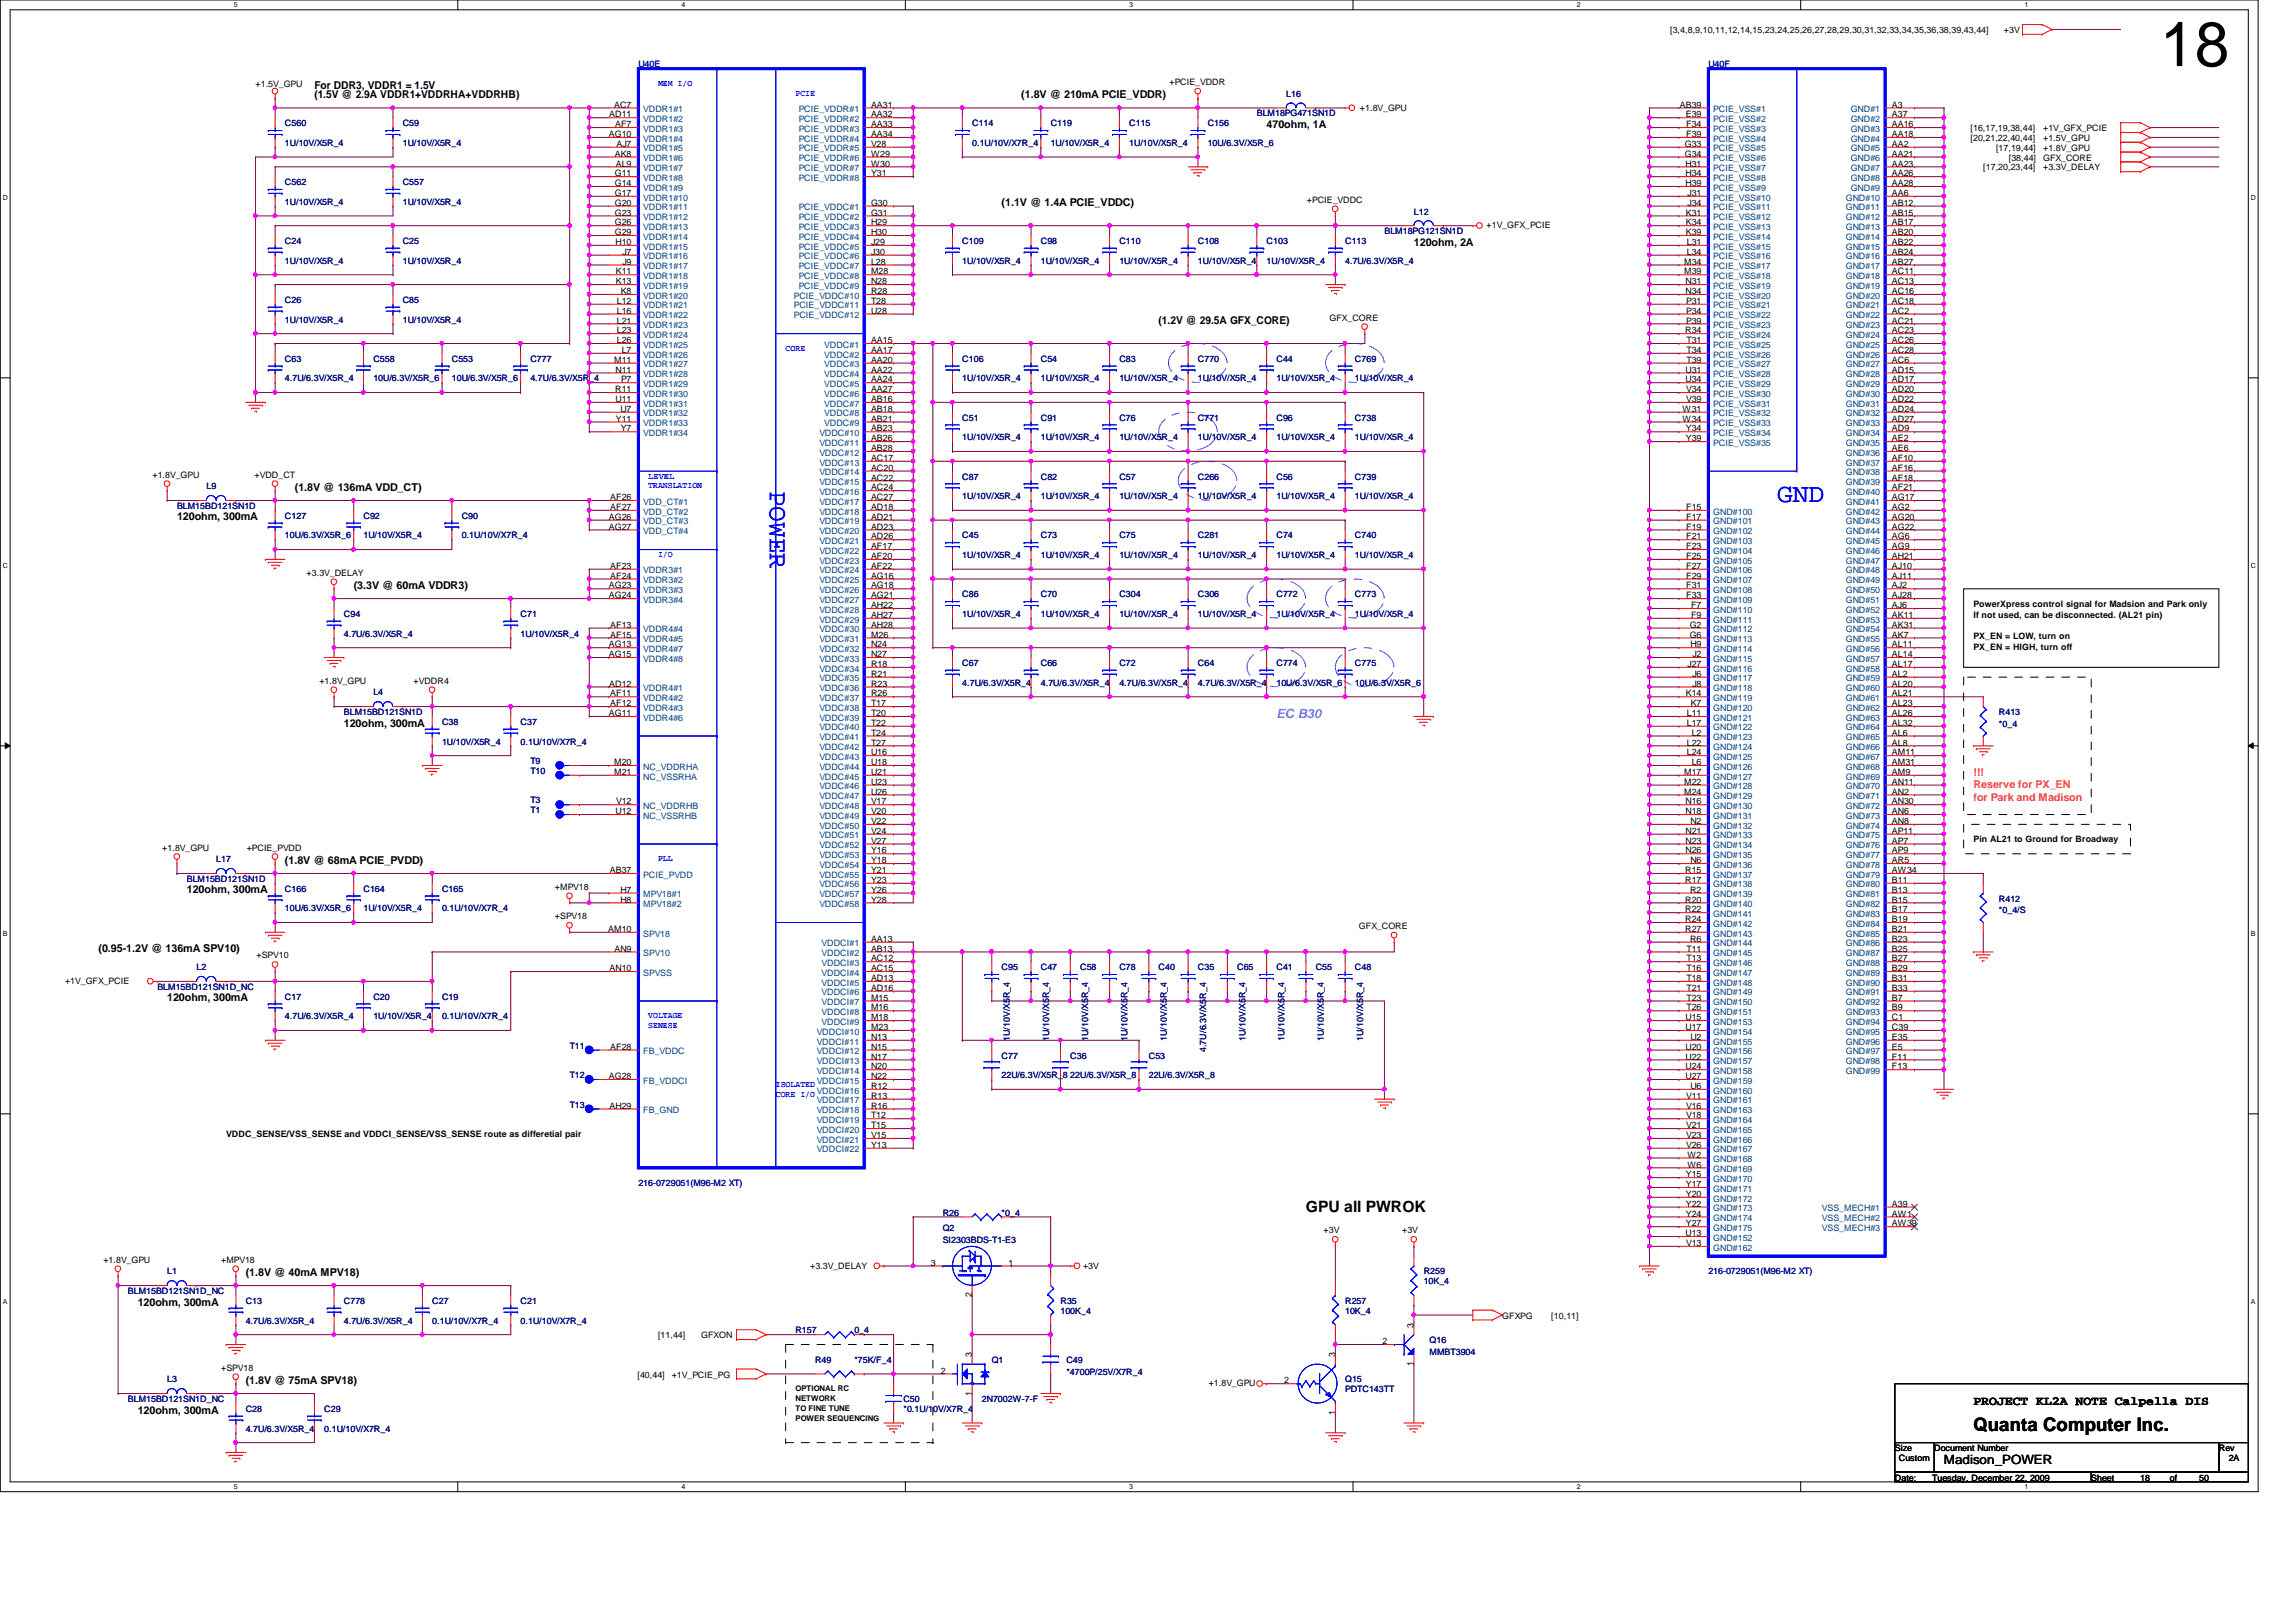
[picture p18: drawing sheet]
<svg xmlns="http://www.w3.org/2000/svg" width="297mm" height="210mm" viewBox="0 0 297 210" stroke-linecap="round" stroke-linejoin="round" font-family="sans-serif">
<defs><g id="words">
<text font-size="8.1" x="279.4" y="8.6">18</text>
<g font-size="3.4" fill="#00f">
<text x="99.6" y="63.5" transform="rotate(90 99.6 63.5)">POWER</text>
<text x="229.9" y="64.9">GND</text>
</g>
<text font-size="2.4" x="255.3" y="185.1">Quanta Computer Inc.</text>
<text font-size="2" x="168.9" y="156.8">GPU all PWROK</text>
<text font-size="1.7" fill="#8080ff" x="165.1" y="92.9">EC B30</text>
<g font-size="1.7">
<text x="255.3" y="181.8">PROJECT KL2A NOTE Calpella DIS</text>
<text x="251.5" y="189.4">Madison_POWER</text>
</g>
<g font-size="1.4">
<text x="40.7" y="11.5">For DDR3, VDDR1 = 1.5V</text>
<text x="40.7" y="12.7">(1.5V @ 2.9A VDDR1+VDDRHA+VDDRHB)</text>
<text x="132.1" y="12.7">(1.8V @ 210mA PCIE_VDDR)</text>
<text x="163.9" y="16.6">470ohm, 1A</text>
<text x="129.6" y="26.7">(1.1V @ 1.4A PCIE_VDDC)</text>
<text x="182.9" y="31.8">120ohm, 2A</text>
<text x="149.9" y="42">(1.2V @ 29.5A GFX_CORE)</text>
<text x="38.1" y="63.5">(1.8V @ 136mA VDD_CT)</text>
<text x="22.9" y="67.4">120ohm, 300mA</text>
<text x="45.8" y="76.2">(3.3V @ 60mA VDDR3)</text>
<text x="44.5" y="94">120ohm, 300mA</text>
<text x="36.9" y="111.8">(1.8V @ 68mA PCIE_PVDD)</text>
<text x="24.2" y="115.6">120ohm, 300mA</text>
<text x="12.7" y="123.2">(0.95-1.2V @ 136mA SPV10)</text>
<text x="21.6" y="129.6">120ohm, 300mA</text>
<text x="31.8" y="165.1">(1.8V @ 40mA MPV18)</text>
<text x="17.8" y="169">120ohm, 300mA</text>
<text x="31.8" y="179.1">(1.8V @ 75mA SPV18)</text>
<text x="17.8" y="182.9">120ohm, 300mA</text>
</g>
<g font-size="1.4" fill="#ff8000">
<text x="255.3" y="100.4">!!!</text>
<text x="255.3" y="102">Reserve for PX_EN</text>
<text x="255.3" y="103.7">for Park and Madison</text>
</g>
<g font-size="1.1">
<text x="216.1" y="4.3">[3,4,8,9,10,11,12,14,15,23,24,25,26,27,28,29,30,31,32,33,34,35,36,38,39,43,44]</text>
<text x="259.2" y="4.3">+3V</text>
<text x="33.1" y="11.3">+1.5V_GPU</text>
<text x="151.3" y="11">+PCIE_VDDR</text>
<text x="78.8" y="17.7">AG10</text>
<text x="78.8" y="15.2">AD11</text>
<text x="79.5" y="13.9">AC7</text>
<text x="79.6" y="16.5">AF7</text>
<text x="112.7" y="13.9">AA31</text>
<text x="112.7" y="15.2">AA32</text>
<text x="112.7" y="16.5">AA33</text>
<text x="112.7" y="17.7">AA34</text>
<text x="175.9" y="14.3">+1.8V_GPU</text>
<text x="217.3" y="13.9">AB39</text>
<text x="218.1" y="15.2">E39</text>
<text x="218.1" y="16.5">F34</text>
<text x="218.1" y="17.7">F39</text>
<text x="244.8" y="13.9">A3</text>
<text x="244.8" y="15.2">A37</text>
<text x="244.8" y="16.5">AA16</text>
<text x="244.8" y="17.7">AA18</text>
<text x="254.9" y="17">[16,17,19,38,44]</text>
<text x="264.3" y="17">+1V_GFX_PCIE</text>
<text x="79.5" y="20.3">AK8</text>
<text x="79.5" y="22.8">G11</text>
<text x="79.7" y="21.5">AL9</text>
<text x="79.8" y="19">AJ7</text>
<text x="112.7" y="19">V28</text>
<text x="112.7" y="20.3">W29</text>
<text x="112.7" y="21.5">W30</text>
<text x="112.7" y="22.8">Y31</text>
<text x="218" y="19">G33</text>
<text x="218" y="20.3">G34</text>
<text x="218.1" y="21.5">H31</text>
<text x="218.1" y="22.8">H34</text>
<text x="244.8" y="19">AA2</text>
<text x="244.8" y="20.3">AA21</text>
<text x="244.8" y="21.5">AA23</text>
<text x="244.8" y="22.8">AA26</text>
<text x="254.9" y="18.2">[20,21,22,40,44]</text>
<text x="256.6" y="22.1">[17,20,23,44]</text>
<text x="258.2" y="19.5">[17,19,44]</text>
<text x="259.9" y="20.8">[38,44]</text>
<text x="264.3" y="18.2">+1.5V_GPU</text>
<text x="264.3" y="19.5">+1.8V_GPU</text>
<text x="264.3" y="20.8">GFX_CORE</text>
<text x="264.3" y="22.1">+3.3V_DELAY</text>
<text x="79.5" y="25.4">G17</text>
<text x="79.5" y="26.6">G20</text>
<text x="79.5" y="27.9">G23</text>
<text x="79.5" y="29.2">G26</text>
<text x="79.5" y="24.1">G14</text>
<text x="112.7" y="26.6">G30</text>
<text x="112.7" y="27.9">G31</text>
<text x="112.7" y="29.2">H29</text>
<text x="169.1" y="26.2">+PCIE_VDDC</text>
<text x="192.3" y="29.5">+1V_GFX_PCIE</text>
<text x="218.1" y="24.1">H39</text>
<text x="218.1" y="27.9">K31</text>
<text x="218.1" y="29.2">K34</text>
<text x="218.3" y="25.4">J31</text>
<text x="218.3" y="26.6">J34</text>
<text x="244.8" y="25.4">AA6</text>
<text x="244.8" y="26.6">AB12</text>
<text x="244.8" y="27.9">AB15</text>
<text x="244.8" y="29.2">AB17</text>
<text x="244.8" y="24.1">AA28</text>
<text x="79.5" y="30.4">G29</text>
<text x="79.6" y="31.7">H10</text>
<text x="79.7" y="35.5">K11</text>
<text x="80.5" y="33">J7</text>
<text x="80.5" y="34.2">J9</text>
<text x="112.7" y="30.4">H30</text>
<text x="112.7" y="31.7">J29</text>
<text x="112.7" y="33">J30</text>
<text x="112.7" y="34.2">L28</text>
<text x="112.7" y="35.5">M28</text>
<text x="217.9" y="34.2">M34</text>
<text x="217.9" y="35.5">M39</text>
<text x="218.1" y="30.4">K39</text>
<text x="218.2" y="31.7">L31</text>
<text x="218.2" y="33">L34</text>
<text x="244.8" y="30.4">AB20</text>
<text x="244.8" y="31.7">AB22</text>
<text x="244.8" y="33">AB24</text>
<text x="244.8" y="34.2">AB27</text>
<text x="244.8" y="35.5">AC11</text>
<text x="79.7" y="36.8">K13</text>
<text x="79.8" y="39.3">L12</text>
<text x="79.8" y="40.6">L16</text>
<text x="79.8" y="41.9">L21</text>
<text x="80.3" y="38.1">K8</text>
<text x="112.7" y="38.1">R28</text>
<text x="112.7" y="39.3">T28</text>
<text x="112.7" y="40.6">U28</text>
<text x="112.7" y="36.8">N28</text>
<text x="172" y="41.5">GFX_CORE</text>
<text x="218.1" y="36.8">N31</text>
<text x="218.1" y="38.1">N34</text>
<text x="218.1" y="39.3">P31</text>
<text x="218.1" y="40.6">P34</text>
<text x="218.1" y="41.9">P39</text>
<text x="244.8" y="36.8">AC13</text>
<text x="244.8" y="38.1">AC16</text>
<text x="244.8" y="39.3">AC18</text>
<text x="244.8" y="40.6">AC2</text>
<text x="244.8" y="41.9">AC21</text>
<text x="79.5" y="46.9">M11</text>
<text x="79.8" y="43.1">L23</text>
<text x="79.8" y="44.4">L26</text>
<text x="80.4" y="45.7">L7</text>
<text x="112.7" y="44.4">AA15</text>
<text x="112.7" y="45.7">AA17</text>
<text x="112.7" y="46.9">AA20</text>
<text x="218" y="43.1">R34</text>
<text x="218.2" y="44.4">T31</text>
<text x="218.2" y="45.7">T34</text>
<text x="218.2" y="46.9">T39</text>
<text x="244.8" y="43.1">AC23</text>
<text x="244.8" y="44.4">AC26</text>
<text x="244.8" y="45.7">AC28</text>
<text x="244.8" y="46.9">AC6</text>
<text x="79.6" y="50.8">R11</text>
<text x="79.6" y="48.2">N11</text>
<text x="79.6" y="52">U11</text>
<text x="80.3" y="53.3">U7</text>
<text x="80.3" y="49.5">P7</text>
<text x="112.7" y="48.2">AA22</text>
<text x="112.7" y="49.5">AA24</text>
<text x="112.7" y="50.8">AA27</text>
<text x="112.7" y="52">AB16</text>
<text x="112.7" y="53.3">AB18</text>
<text x="217.7" y="53.3">W31</text>
<text x="218.1" y="48.2">U31</text>
<text x="218.1" y="49.5">U34</text>
<text x="218.1" y="50.8">V34</text>
<text x="218.1" y="52">V39</text>
<text x="244.8" y="48.2">AD15</text>
<text x="244.8" y="49.5">AD17</text>
<text x="244.8" y="50.8">AD20</text>
<text x="244.8" y="52">AD22</text>
<text x="244.8" y="53.3">AD24</text>
<text x="79.7" y="54.6">Y11</text>
<text x="80.3" y="55.8">Y7</text>
<text x="112.7" y="54.6">AB21</text>
<text x="112.7" y="55.8">AB23</text>
<text x="112.7" y="57.1">AB26</text>
<text x="112.7" y="58.4">AB28</text>
<text x="112.7" y="59.6">AC17</text>
<text x="217.7" y="54.6">W34</text>
<text x="218.1" y="55.8">Y34</text>
<text x="218.1" y="57.1">Y39</text>
<text x="244.8" y="54.6">AD27</text>
<text x="244.8" y="55.8">AD9</text>
<text x="244.8" y="57.1">AE2</text>
<text x="244.8" y="58.4">AE6</text>
<text x="244.8" y="59.6">AF10</text>
<text x="19.7" y="61.8">+1.8V_GPU</text>
<text x="32.9" y="61.8">+VDD_CT</text>
<text x="78.9" y="64.7">AF26</text>
<text x="78.9" y="66">AF27</text>
<text x="112.7" y="60.9">AC20</text>
<text x="112.7" y="62.2">AC22</text>
<text x="112.7" y="63.5">AC24</text>
<text x="112.7" y="64.7">AC27</text>
<text x="112.7" y="66">AD18</text>
<text x="218.1" y="66">F15</text>
<text x="244.8" y="60.9">AF16</text>
<text x="244.8" y="62.2">AF18</text>
<text x="244.8" y="63.5">AF21</text>
<text x="244.8" y="64.7">AG17</text>
<text x="244.8" y="66">AG2</text>
<text x="78.8" y="67.3">AG26</text>
<text x="78.8" y="68.5">AG27</text>
<text x="112.7" y="67.3">AD21</text>
<text x="112.7" y="68.5">AD23</text>
<text x="112.7" y="69.8">AD26</text>
<text x="112.7" y="71.1">AF17</text>
<text x="218.1" y="67.3">F17</text>
<text x="218.1" y="68.5">F19</text>
<text x="218.1" y="69.8">F21</text>
<text x="218.1" y="71.1">F23</text>
<text x="244.8" y="67.3">AG20</text>
<text x="244.8" y="68.5">AG22</text>
<text x="244.8" y="69.8">AG6</text>
<text x="244.8" y="71.1">AG9</text>
<text x="39.7" y="74.5">+3.3V_DELAY</text>
<text x="78.8" y="76.2">AG23</text>
<text x="78.8" y="77.4">AG24</text>
<text x="78.9" y="73.6">AF23</text>
<text x="78.9" y="74.9">AF24</text>
<text x="112.7" y="72.3">AF20</text>
<text x="112.7" y="73.6">AF22</text>
<text x="112.7" y="74.9">AG16</text>
<text x="112.7" y="76.2">AG18</text>
<text x="112.7" y="77.4">AG21</text>
<text x="218.1" y="72.3">F25</text>
<text x="218.1" y="73.6">F27</text>
<text x="218.1" y="74.9">F29</text>
<text x="218.1" y="76.2">F31</text>
<text x="218.1" y="77.4">F33</text>
<text x="244.8" y="72.3">AH21</text>
<text x="244.8" y="73.6">AJ10</text>
<text x="244.8" y="74.9">AJ11</text>
<text x="244.8" y="76.2">AJ2</text>
<text x="244.8" y="77.4">AJ28</text>
<text x="78.8" y="83.8">AG13</text>
<text x="78.9" y="81.2">AF13</text>
<text x="78.9" y="82.5">AF15</text>
<text x="112.7" y="78.7">AH22</text>
<text x="112.7" y="82.5">M26</text>
<text x="112.7" y="83.8">N24</text>
<text x="112.7" y="80">AH27</text>
<text x="112.7" y="81.2">AH28</text>
<text x="218.6" y="81.2">G2</text>
<text x="218.6" y="82.5">G6</text>
<text x="218.7" y="83.8">H9</text>
<text x="218.8" y="78.7">F7</text>
<text x="218.8" y="80">F9</text>
<text x="244.8" y="78.7">AJ6</text>
<text x="244.8" y="80">AK11</text>
<text x="244.8" y="81.2">AK31</text>
<text x="244.8" y="82.5">AK7</text>
<text x="244.8" y="83.8">AL11</text>
<text x="255.3" y="78.5">PowerXpress control signal for Madsion and Park only</text>
<text x="255.3" y="79.9">If not used, can be disconnected. (AL21 pin)</text>
<text x="255.3" y="82.7">PX_EN = LOW, turn on</text>
<text x="41.3" y="88.5">+1.8V_GPU</text>
<text x="53.5" y="88.5">+VDDR4</text>
<text x="78.8" y="85">AG15</text>
<text x="78.8" y="88.9">AD12</text>
<text x="112.7" y="85">N27</text>
<text x="112.7" y="86.3">R18</text>
<text x="112.7" y="87.6">R21</text>
<text x="112.7" y="88.9">R23</text>
<text x="218.3" y="86.3">J27</text>
<text x="218.9" y="85">J2</text>
<text x="218.9" y="87.6">J6</text>
<text x="218.9" y="88.9">J8</text>
<text x="244.8" y="85">AL14</text>
<text x="244.8" y="86.3">AL17</text>
<text x="244.8" y="87.6">AL2</text>
<text x="244.8" y="88.9">AL20</text>
<text x="255.3" y="84.1">PX_EN = HIGH, turn off</text>
<text x="78.8" y="92.7">AG11</text>
<text x="78.9" y="90.1">AF11</text>
<text x="78.9" y="91.4">AF12</text>
<text x="112.7" y="90.1">R26</text>
<text x="112.7" y="91.4">T17</text>
<text x="112.7" y="92.7">T20</text>
<text x="112.7" y="93.9">T22</text>
<text x="112.7" y="95.2">T24</text>
<text x="218.1" y="90.1">K14</text>
<text x="218.2" y="92.7">L11</text>
<text x="218.2" y="93.9">L17</text>
<text x="218.7" y="91.4">K7</text>
<text x="218.9" y="95.2">L2</text>
<text x="244.8" y="90.1">AL21</text>
<text x="244.8" y="91.4">AL23</text>
<text x="244.8" y="92.7">AL26</text>
<text x="244.8" y="93.9">AL32</text>
<text x="244.8" y="95.2">AL6</text>
<text x="79.5" y="99">M20</text>
<text x="79.5" y="100.3">M21</text>
<text x="112.7" y="96.5">T27</text>
<text x="112.7" y="97.7">U16</text>
<text x="112.7" y="99">U18</text>
<text x="112.7" y="100.3">U21</text>
<text x="112.7" y="101.6">U23</text>
<text x="217.9" y="100.3">M17</text>
<text x="217.9" y="101.6">M22</text>
<text x="218.2" y="96.5">L22</text>
<text x="218.2" y="97.7">L24</text>
<text x="218.9" y="99">L6</text>
<text x="244.8" y="96.5">AL8</text>
<text x="244.8" y="97.7">AM11</text>
<text x="244.8" y="99">AM31</text>
<text x="244.8" y="100.3">AM9</text>
<text x="244.8" y="101.6">AN11</text>
<text x="79.6" y="105.4">U12</text>
<text x="79.7" y="104.1">V12</text>
<text x="112.7" y="102.8">U26</text>
<text x="112.7" y="104.1">V17</text>
<text x="112.7" y="105.4">V20</text>
<text x="112.7" y="106.6">V22</text>
<text x="112.7" y="107.9">V24</text>
<text x="217.9" y="102.8">M24</text>
<text x="218.1" y="104.1">N16</text>
<text x="218.1" y="105.4">N18</text>
<text x="218.1" y="107.9">N21</text>
<text x="218.7" y="106.6">N2</text>
<text x="244.8" y="102.8">AN2</text>
<text x="244.8" y="104.1">AN30</text>
<text x="244.8" y="105.4">AN6</text>
<text x="244.8" y="106.6">AN8</text>
<text x="244.8" y="107.9">AP11</text>
<text x="21" y="110.1">+1.8V_GPU</text>
<text x="31.9" y="110.1">+PCIE_PVDD</text>
<text x="78.9" y="113">AB37</text>
<text x="112.7" y="109.2">V27</text>
<text x="112.7" y="110.4">Y16</text>
<text x="112.7" y="111.7">Y18</text>
<text x="112.7" y="113">Y21</text>
<text x="218" y="113">R15</text>
<text x="218.1" y="109.2">N23</text>
<text x="218.1" y="110.4">N26</text>
<text x="218.7" y="111.7">N6</text>
<text x="244.8" y="109.2">AP7</text>
<text x="244.8" y="110.4">AP9</text>
<text x="244.8" y="111.7">AR5</text>
<text x="244.8" y="113">AW34</text>
<text x="255.3" y="109">Pin AL21 to Ground for Broadway</text>
<text x="71.8" y="119">+SPV18</text>
<text x="71.8" y="115.1">+MPV18</text>
<text x="80.3" y="115.5">H7</text>
<text x="80.3" y="116.8">H8</text>
<text x="112.7" y="114.3">Y23</text>
<text x="112.7" y="115.5">Y26</text>
<text x="112.7" y="116.8">Y28</text>
<text x="218" y="114.3">R17</text>
<text x="218" y="116.8">R20</text>
<text x="218" y="118.1">R22</text>
<text x="218" y="119.3">R24</text>
<text x="218.6" y="115.5">R2</text>
<text x="244.8" y="114.3">B11</text>
<text x="244.8" y="115.5">B13</text>
<text x="244.8" y="116.8">B15</text>
<text x="244.8" y="118.1">B17</text>
<text x="244.8" y="119.3">B19</text>
<text x="33.2" y="124">+SPV10</text>
<text x="78.7" y="120.6">AM10</text>
<text x="78.9" y="125.7">AN10</text>
<text x="79.5" y="123.1">AN9</text>
<text x="112.7" y="124.4">AC12</text>
<text x="112.7" y="125.7">AC15</text>
<text x="112.7" y="123.1">AB13</text>
<text x="112.7" y="121.9">AA13</text>
<text x="175.8" y="120.2">GFX_CORE</text>
<text x="218" y="120.6">R27</text>
<text x="218.2" y="123.1">T11</text>
<text x="218.2" y="124.4">T13</text>
<text x="218.2" y="125.7">T16</text>
<text x="218.6" y="121.9">R6</text>
<text x="244.8" y="120.6">B21</text>
<text x="244.8" y="121.9">B23</text>
<text x="244.8" y="123.1">B25</text>
<text x="244.8" y="124.4">B27</text>
<text x="244.8" y="125.7">B29</text>
<text x="8.4" y="127.3">+1V_GFX_PCIE</text>
<text x="112.7" y="127">AD13</text>
<text x="112.7" y="128.2">AD16</text>
<text x="112.7" y="130.8">M16</text>
<text x="112.7" y="129.5">M15</text>
<text x="218.2" y="127">T18</text>
<text x="218.2" y="128.2">T21</text>
<text x="218.2" y="129.5">T23</text>
<text x="218.2" y="130.8">T26</text>
<text x="244.8" y="127">B31</text>
<text x="244.8" y="128.2">B33</text>
<text x="244.8" y="129.5">B7</text>
<text x="244.8" y="130.8">B9</text>
<text x="78.9" y="135.8">AF28</text>
<text x="112.7" y="132">M18</text>
<text x="112.7" y="133.3">M23</text>
<text x="112.7" y="135.8">N15</text>
<text x="112.7" y="137.1">N17</text>
<text x="112.7" y="134.6">N13</text>
<text x="218.1" y="132">U15</text>
<text x="218.1" y="133.3">U17</text>
<text x="218.1" y="135.8">U20</text>
<text x="218.1" y="137.1">U22</text>
<text x="218.7" y="134.6">U2</text>
<text x="244.8" y="132">C1</text>
<text x="244.8" y="133.3">C39</text>
<text x="244.8" y="134.6">E35</text>
<text x="244.8" y="135.8">E5</text>
<text x="244.8" y="137.1">F11</text>
<text x="78.8" y="139.7">AG28</text>
<text x="78.9" y="143.5">AH29</text>
<text x="112.7" y="138.4">N20</text>
<text x="112.7" y="139.7">N22</text>
<text x="112.7" y="142.2">R13</text>
<text x="112.7" y="143.5">R16</text>
<text x="112.7" y="140.9">R12</text>
<text x="218.1" y="138.4">U24</text>
<text x="218.1" y="139.7">U27</text>
<text x="218.1" y="142.2">V11</text>
<text x="218.1" y="143.5">V16</text>
<text x="218.7" y="140.9">U6</text>
<text x="244.8" y="138.4">F13</text>
<text x="29.2" y="147.1">VDDC_SENSE/VSS_SENSE and VDDCI_SENSE/VSS_SENSE route as differetial pair</text>
<text x="112.7" y="146">T15</text>
<text x="112.7" y="147.3">V15</text>
<text x="112.7" y="144.7">T12</text>
<text x="112.7" y="148.5">Y13</text>
<text x="218.1" y="144.7">V18</text>
<text x="218.1" y="146">V21</text>
<text x="218.1" y="147.3">V23</text>
<text x="218.1" y="148.5">V26</text>
<text x="218.3" y="149.8">W2</text>
<text x="218.1" y="152.4">Y15</text>
<text x="218.1" y="153.6">Y17</text>
<text x="218.1" y="154.9">Y20</text>
<text x="218.3" y="151.1">W6</text>
<text x="171.2" y="159.6">+3V</text>
<text x="181.4" y="159.6">+3V</text>
<text x="218.1" y="160">U13</text>
<text x="218.1" y="156.2">Y22</text>
<text x="218.1" y="157.4">Y24</text>
<text x="218.1" y="158.7">Y27</text>
<text x="218.1" y="161.2">V13</text>
<text x="244.8" y="156.2">A39</text>
<text x="244.8" y="157.4">AW1</text>
<text x="244.8" y="158.7">AW39</text>
<text x="13.4" y="163.4">+1.8V_GPU</text>
<text x="28.6" y="163.4">+MPV18</text>
<text x="104.8" y="164.2">+3.3V_DELAY</text>
<text x="120.4" y="163.8">3</text>
<text x="125.7" y="167.9" transform="rotate(-90 125.7 167.9)">2</text>
<text x="130.5" y="163.8">1</text>
<text x="140.1" y="164.2">+3V</text>
<text x="85.1" y="173.2">[11,44]</text>
<text x="90.7" y="173.2">GFXON</text>
<text x="178.9" y="173.9">2</text>
<text x="182.9" y="171.8" transform="rotate(-90 182.9 171.8)">3</text>
<text x="194.3" y="170.6">GFXPG</text>
<text x="200.7" y="170.6">[10,11]</text>
<text x="28.6" y="177.4">+SPV18</text>
<text x="82.5" y="178.3">[40,44]</text>
<text x="86.9" y="178.3">+1V_PCIE_PG</text>
<text x="121.7" y="177.8">2</text>
<text x="125.7" y="175.6" transform="rotate(-90 125.7 175.6)">3</text>
<text x="156.4" y="179.4">+1.8V_GPU</text>
<text x="166.2" y="179">2</text>
<text x="172.7" y="175.6" transform="rotate(-90 172.7 175.6)">3</text>
<text x="182.9" y="176.8" transform="rotate(-90 182.9 176.8)">1</text>
<text x="125.7" y="180.6" transform="rotate(-90 125.7 180.6)">1</text>
<text x="172.7" y="183.1" transform="rotate(-90 172.7 183.1)">1</text>
<text x="245.1" y="187.8">Size</text>
<text x="245.1" y="191.6">Date:</text>
<text x="245.7" y="189.1">Custom</text>
<text x="250" y="191.6">Tuesday, December 22, 2009</text>
<text x="250.2" y="187.8">Document Number</text>
<text x="270.5" y="191.6">Sheet</text>
<text x="276.9" y="191.6">18</text>
<text x="280.7" y="191.6">of</text>
<text x="284.5" y="191.6">50</text>
<text x="287.1" y="187.8">Rev</text>
<text x="288.3" y="189.1">2A</text>
</g>
<g font-size="1.1" fill="#0000a0">
<text x="82.6" y="8.7">U40E</text>
<text x="221" y="8.7">U40F</text>
<text x="82.6" y="153.5">216-0729051(M96-M2 XT)</text>
<text x="221" y="164.9">216-0729051(M96-M2 XT)</text>
</g>
<g font-size="1.1" fill="#00f">
<text x="85.1" y="11.1">MEM I/O</text>
<text x="102.9" y="12.4">PCIE</text>
<text x="101.6" y="45.4">CORE</text>
<text x="83.9" y="61.9">LEVEL</text>
<text x="83.9" y="63.2">TRANSLATION</text>
<text x="85.1" y="72.1">I/O</text>
<text x="85.1" y="111.5">PLL</text>
<text x="83.9" y="131.8">VOLTAGE</text>
<text x="83.9" y="133.1">SENESE</text>
<text x="100.4" y="140.7">ISOLATED</text>
<text x="100.4" y="141.9">CORE I/O</text>
</g>
<g font-size="1.1" fill="#000080">
<text x="36.9" y="16.3">C560</text>
<text x="52.1" y="16.3">C59</text>
<text x="125.8" y="16.3">C114</text>
<text x="135.9" y="16.3">C119</text>
<text x="146.1" y="16.3">C115</text>
<text x="156.2" y="16.3">C156</text>
<text x="162.6" y="15.1">BLM18PG471SN1D</text>
<text x="166.4" y="12.5">L16</text>
<text x="36.9" y="18.9">1U/10V/X5R_4</text>
<text x="36.9" y="24">C562</text>
<text x="52.1" y="18.9">1U/10V/X5R_4</text>
<text x="52.1" y="24">C557</text>
<text x="125.8" y="18.9">0.1U/10V/X7R_4</text>
<text x="135.9" y="18.9">1U/10V/X5R_4</text>
<text x="146.1" y="18.9">1U/10V/X5R_4</text>
<text x="156.2" y="18.9">10U/6.3V/X5R_6</text>
<text x="36.9" y="26.5">1U/10V/X5R_4</text>
<text x="52.1" y="26.5">1U/10V/X5R_4</text>
<text x="182.9" y="27.8">L12</text>
<text x="36.9" y="34.1">1U/10V/X5R_4</text>
<text x="36.9" y="31.6">C24</text>
<text x="52.1" y="34.1">1U/10V/X5R_4</text>
<text x="52.1" y="31.6">C25</text>
<text x="124.5" y="34.1">1U/10V/X5R_4</text>
<text x="124.5" y="31.6">C109</text>
<text x="134.7" y="34.1">1U/10V/X5R_4</text>
<text x="134.7" y="31.6">C98</text>
<text x="144.8" y="34.1">1U/10V/X5R_4</text>
<text x="144.8" y="31.6">C110</text>
<text x="155" y="34.1">1U/10V/X5R_4</text>
<text x="155" y="31.6">C108</text>
<text x="163.9" y="34.1">1U/10V/X5R_4</text>
<text x="163.9" y="31.6">C103</text>
<text x="174" y="34.1">4.7U/6.3V/X5R_4</text>
<text x="174" y="31.6">C113</text>
<text x="179.1" y="30.3">BLM18PG121SN1D</text>
<text x="36.9" y="41.7">1U/10V/X5R_4</text>
<text x="36.9" y="39.2">C26</text>
<text x="52.1" y="41.7">1U/10V/X5R_4</text>
<text x="52.1" y="39.2">C85</text>
<text x="36.9" y="46.8">C63</text>
<text x="48.3" y="46.8">C558</text>
<text x="58.5" y="46.8">C553</text>
<text x="68.6" y="46.8">C777</text>
<text x="124.5" y="46.8">C106</text>
<text x="134.7" y="46.8">C54</text>
<text x="144.8" y="46.8">C83</text>
<text x="155" y="46.8">C770</text>
<text x="165.1" y="46.8">C44</text>
<text x="175.3" y="46.8">C769</text>
<text x="36.9" y="49.4">4.7U/6.3V/X5R_4</text>
<text x="48.3" y="49.4">10U/6.3V/X5R_6</text>
<text x="58.5" y="49.4">10U/6.3V/X5R_6</text>
<text x="68.6" y="49.4">4.7U/6.3V/X5R_4</text>
<text x="124.5" y="49.4">1U/10V/X5R_4</text>
<text x="134.7" y="49.4">1U/10V/X5R_4</text>
<text x="144.8" y="49.4">1U/10V/X5R_4</text>
<text x="155" y="49.4">1U/10V/X5R_4</text>
<text x="165.1" y="49.4">1U/10V/X5R_4</text>
<text x="175.3" y="49.4">1U/10V/X5R_4</text>
<text x="124.5" y="57">1U/10V/X5R_4</text>
<text x="124.5" y="54.4">C51</text>
<text x="134.7" y="57">1U/10V/X5R_4</text>
<text x="134.7" y="54.4">C91</text>
<text x="144.8" y="57">1U/10V/X5R_4</text>
<text x="144.8" y="54.4">C76</text>
<text x="155" y="57">1U/10V/X5R_4</text>
<text x="155" y="54.4">C771</text>
<text x="165.1" y="57">1U/10V/X5R_4</text>
<text x="165.1" y="54.4">C96</text>
<text x="175.3" y="57">1U/10V/X5R_4</text>
<text x="175.3" y="54.4">C738</text>
<text x="22.9" y="65.9">BLM15BD121SN1D</text>
<text x="26.7" y="63.3">L9</text>
<text x="124.5" y="64.6">1U/10V/X5R_4</text>
<text x="124.5" y="62.1">C87</text>
<text x="134.7" y="64.6">1U/10V/X5R_4</text>
<text x="134.7" y="62.1">C82</text>
<text x="144.8" y="64.6">1U/10V/X5R_4</text>
<text x="144.8" y="62.1">C57</text>
<text x="155" y="64.6">1U/10V/X5R_4</text>
<text x="155" y="62.1">C266</text>
<text x="165.1" y="64.6">1U/10V/X5R_4</text>
<text x="165.1" y="62.1">C56</text>
<text x="175.3" y="64.6">1U/10V/X5R_4</text>
<text x="175.3" y="62.1">C739</text>
<text x="36.9" y="69.7">10U/6.3V/X5R_6</text>
<text x="36.9" y="67.1">C127</text>
<text x="47" y="67.1">C92</text>
<text x="47" y="69.7">1U/10V/X5R_4</text>
<text x="59.7" y="69.7">0.1U/10V/X7R_4</text>
<text x="59.7" y="67.1">C90</text>
<text x="124.5" y="69.7">C45</text>
<text x="134.7" y="69.7">C73</text>
<text x="144.8" y="69.7">C75</text>
<text x="155" y="69.7">C281</text>
<text x="165.1" y="69.7">C74</text>
<text x="175.3" y="69.7">C740</text>
<text x="124.5" y="77.3">C86</text>
<text x="124.5" y="72.2">1U/10V/X5R_4</text>
<text x="134.7" y="77.3">C70</text>
<text x="134.7" y="72.2">1U/10V/X5R_4</text>
<text x="144.8" y="72.2">1U/10V/X5R_4</text>
<text x="144.8" y="77.3">C304</text>
<text x="155" y="77.3">C306</text>
<text x="155" y="72.2">1U/10V/X5R_4</text>
<text x="165.1" y="77.3">C772</text>
<text x="165.1" y="72.2">1U/10V/X5R_4</text>
<text x="175.3" y="77.3">C773</text>
<text x="175.3" y="72.2">1U/10V/X5R_4</text>
<text x="44.5" y="82.4">4.7U/6.3V/X5R_4</text>
<text x="44.5" y="79.8">C94</text>
<text x="67.3" y="82.4">1U/10V/X5R_4</text>
<text x="67.3" y="79.8">C71</text>
<text x="124.5" y="79.8">1U/10V/X5R_4</text>
<text x="134.7" y="79.8">1U/10V/X5R_4</text>
<text x="144.8" y="79.8">1U/10V/X5R_4</text>
<text x="155" y="79.8">1U/10V/X5R_4</text>
<text x="165.1" y="79.8">1U/10V/X5R_4</text>
<text x="175.3" y="79.8">1U/10V/X5R_4</text>
<text x="124.5" y="88.7">4.7U/6.3V/X5R_4</text>
<text x="124.5" y="86.2">C67</text>
<text x="134.7" y="88.7">4.7U/6.3V/X5R_4</text>
<text x="134.7" y="86.2">C66</text>
<text x="144.8" y="88.7">4.7U/6.3V/X5R_4</text>
<text x="144.8" y="86.2">C72</text>
<text x="155" y="88.7">4.7U/6.3V/X5R_4</text>
<text x="155" y="86.2">C64</text>
<text x="165.1" y="88.7">10U/6.3V/X5R_6</text>
<text x="165.1" y="86.2">C774</text>
<text x="175.3" y="88.7">10U/6.3V/X5R_6</text>
<text x="175.3" y="86.2">C775</text>
<text x="44.5" y="92.5">BLM15BD121SN1D</text>
<text x="48.3" y="90">L4</text>
<text x="57.2" y="93.8">C38</text>
<text x="67.3" y="93.8">C37</text>
<text x="258.6" y="92.5">R413</text>
<text x="258.6" y="94.1">*0_4</text>
<text x="57.2" y="96.4">1U/10V/X5R_4</text>
<text x="67.3" y="96.4">0.1U/10V/X7R_4</text>
<text x="68.6" y="100.2">T10</text>
<text x="68.6" y="98.9">T9</text>
<text x="68.6" y="105.2">T1</text>
<text x="68.6" y="104">T3</text>
<text x="28" y="111.6">L17</text>
<text x="24.2" y="114.1">BLM15BD121SN1D</text>
<text x="36.9" y="117.9">10U/6.3V/X5R_6</text>
<text x="36.9" y="115.4">C166</text>
<text x="47" y="117.9">1U/10V/X5R_4</text>
<text x="47" y="115.4">C164</text>
<text x="57.2" y="117.9">0.1U/10V/X7R_4</text>
<text x="57.2" y="115.4">C165</text>
<text x="258.6" y="116.7">R412</text>
<text x="258.6" y="118.2">*0_4/S</text>
<text x="25.4" y="125.6">L2</text>
<text x="129.6" y="125.6">C95</text>
<text x="134.7" y="125.6">C47</text>
<text x="139.7" y="125.6">C58</text>
<text x="144.8" y="125.6">C78</text>
<text x="149.9" y="125.6">C40</text>
<text x="155" y="125.6">C35</text>
<text x="160.1" y="125.6">C65</text>
<text x="165.1" y="125.6">C41</text>
<text x="170.2" y="125.6">C55</text>
<text x="175.3" y="125.6">C48</text>
<text x="20.4" y="128.1">BLM15BD121SN1D_NC</text>
<text x="36.9" y="131.9">4.7U/6.3V/X5R_4</text>
<text x="36.9" y="129.4">C17</text>
<text x="48.3" y="131.9">1U/10V/X5R_4</text>
<text x="48.3" y="129.4">C20</text>
<text x="57.2" y="131.9">0.1U/10V/X7R_4</text>
<text x="57.2" y="129.4">C19</text>
<text x="73.7" y="135.7">T11</text>
<text x="129.6" y="137">C77</text>
<text x="130.6" y="134.7" transform="rotate(-90 130.6 134.7)">1U/10V/X5R_4</text>
<text x="135.7" y="134.7" transform="rotate(-90 135.7 134.7)">1U/10V/X5R_4</text>
<text x="138.5" y="137">C36</text>
<text x="140.8" y="134.7" transform="rotate(-90 140.8 134.7)">1U/10V/X5R_4</text>
<text x="145.9" y="134.7" transform="rotate(-90 145.9 134.7)">1U/10V/X5R_4</text>
<text x="148.6" y="137">C53</text>
<text x="151" y="134.7" transform="rotate(-90 151 134.7)">1U/10V/X5R_4</text>
<text x="156" y="136.1" transform="rotate(-90 156 136.1)">4.7U/6.3V/X5R_4</text>
<text x="161.1" y="134.7" transform="rotate(-90 161.1 134.7)">1U/10V/X5R_4</text>
<text x="166.2" y="134.7" transform="rotate(-90 166.2 134.7)">1U/10V/X5R_4</text>
<text x="171.3" y="134.7" transform="rotate(-90 171.3 134.7)">1U/10V/X5R_4</text>
<text x="176.4" y="134.7" transform="rotate(-90 176.4 134.7)">1U/10V/X5R_4</text>
<text x="73.7" y="143.3">T13</text>
<text x="73.7" y="139.5">T12</text>
<text x="129.6" y="139.5">22U/6.3V/X5R_8</text>
<text x="138.5" y="139.5">22U/6.3V/X5R_8</text>
<text x="148.6" y="139.5">22U/6.3V/X5R_8</text>
<text x="122" y="157.3">R26</text>
<text x="122" y="159.3">Q2</text>
<text x="122" y="160.9">SI2303BDS-T1-E3</text>
<text x="129.6" y="157.3">*0_4</text>
<text x="16.5" y="167.5">BLM15BD121SN1D_NC</text>
<text x="21.6" y="164.9">L1</text>
<text x="184.2" y="164.9">R259</text>
<text x="184.2" y="166.2">10K_4</text>
<text x="31.8" y="171.3">4.7U/6.3V/X5R_4</text>
<text x="31.8" y="168.7">C13</text>
<text x="44.5" y="171.3">4.7U/6.3V/X5R_4</text>
<text x="44.5" y="168.7">C778</text>
<text x="55.9" y="171.3">0.1U/10V/X7R_4</text>
<text x="55.9" y="168.7">C27</text>
<text x="67.3" y="171.3">0.1U/10V/X7R_4</text>
<text x="67.3" y="168.7">C21</text>
<text x="102.9" y="172.6">R157</text>
<text x="110.5" y="172.6">0_4</text>
<text x="137.2" y="168.7">R35</text>
<text x="137.2" y="170">100K_4</text>
<text x="174" y="168.7">R257</text>
<text x="174" y="170">10K_4</text>
<text x="185" y="173.8">Q16</text>
<text x="21.6" y="178.9">L3</text>
<text x="105.4" y="176.4">R49</text>
<text x="110.5" y="176.4">*75K/F_4</text>
<text x="128.3" y="176.4">Q1</text>
<text x="138" y="176.4">C49</text>
<text x="138" y="177.9">*4700P/25V/X7R_4</text>
<text x="174" y="178.9">Q15</text>
<text x="185" y="175.3">MMBT3904</text>
<text x="16.5" y="181.4">BLM15BD121SN1D_NC</text>
<text x="31.8" y="185.3">4.7U/6.3V/X5R_4</text>
<text x="31.8" y="182.7">C28</text>
<text x="41.9" y="185.3">0.1U/10V/X7R_4</text>
<text x="41.9" y="182.7">C29</text>
<text x="116.9" y="181.4">C50</text>
<text x="116.9" y="182.7">*0.1U/10V/X7R_4</text>
<text x="127" y="181.4">2N7002W-7-F</text>
<text x="174" y="180.2">PDTC143TT</text>
</g>
<g font-size="1.1" fill="#004080">
<text x="83.2" y="14.5">VDDR1#1</text>
<text x="83.2" y="15.8">VDDR1#2</text>
<text x="83.2" y="17.1">VDDR1#3</text>
<text x="103.3" y="14.5">PCIE_VDDR#1</text>
<text x="103.3" y="15.8">PCIE_VDDR#2</text>
<text x="103.3" y="17.1">PCIE_VDDR#3</text>
<text x="221.7" y="14.5">PCIE_VSS#1</text>
<text x="221.7" y="15.8">PCIE_VSS#2</text>
<text x="221.7" y="17.1">PCIE_VSS#3</text>
<text x="239.4" y="14.5">GND#1</text>
<text x="239.4" y="15.8">GND#2</text>
<text x="239.4" y="17.1">GND#3</text>
<text x="83.2" y="18.3">VDDR1#4</text>
<text x="83.2" y="19.6">VDDR1#5</text>
<text x="83.2" y="20.9">VDDR1#6</text>
<text x="83.2" y="22.1">VDDR1#7</text>
<text x="83.2" y="23.4">VDDR1#8</text>
<text x="103.3" y="18.3">PCIE_VDDR#4</text>
<text x="103.3" y="19.6">PCIE_VDDR#5</text>
<text x="103.3" y="20.9">PCIE_VDDR#6</text>
<text x="103.3" y="22.1">PCIE_VDDR#7</text>
<text x="103.3" y="23.4">PCIE_VDDR#8</text>
<text x="221.7" y="18.3">PCIE_VSS#4</text>
<text x="221.7" y="19.6">PCIE_VSS#5</text>
<text x="221.7" y="20.9">PCIE_VSS#6</text>
<text x="221.7" y="22.1">PCIE_VSS#7</text>
<text x="221.7" y="23.4">PCIE_VSS#8</text>
<text x="239.4" y="18.3">GND#4</text>
<text x="239.4" y="19.6">GND#5</text>
<text x="239.4" y="20.9">GND#6</text>
<text x="239.4" y="22.1">GND#7</text>
<text x="239.4" y="23.4">GND#8</text>
<text x="83.2" y="26">VDDR1#10</text>
<text x="83.2" y="27.2">VDDR1#11</text>
<text x="83.2" y="28.5">VDDR1#12</text>
<text x="83.2" y="29.8">VDDR1#13</text>
<text x="83.2" y="24.7">VDDR1#9</text>
<text x="103.3" y="27.2">PCIE_VDDC#1</text>
<text x="103.3" y="28.5">PCIE_VDDC#2</text>
<text x="103.3" y="29.8">PCIE_VDDC#3</text>
<text x="221.7" y="26">PCIE_VSS#10</text>
<text x="221.7" y="27.2">PCIE_VSS#11</text>
<text x="221.7" y="28.5">PCIE_VSS#12</text>
<text x="221.7" y="29.8">PCIE_VSS#13</text>
<text x="221.7" y="24.7">PCIE_VSS#9</text>
<text x="238.8" y="26">GND#10</text>
<text x="238.8" y="27.2">GND#11</text>
<text x="238.8" y="28.5">GND#12</text>
<text x="238.8" y="29.8">GND#13</text>
<text x="239.4" y="24.7">GND#9</text>
<text x="83.2" y="31">VDDR1#14</text>
<text x="83.2" y="32.3">VDDR1#15</text>
<text x="83.2" y="33.6">VDDR1#16</text>
<text x="83.2" y="34.8">VDDR1#17</text>
<text x="103.3" y="31">PCIE_VDDC#4</text>
<text x="103.3" y="32.3">PCIE_VDDC#5</text>
<text x="103.3" y="33.6">PCIE_VDDC#6</text>
<text x="103.3" y="34.8">PCIE_VDDC#7</text>
<text x="221.7" y="31">PCIE_VSS#14</text>
<text x="221.7" y="32.3">PCIE_VSS#15</text>
<text x="221.7" y="33.6">PCIE_VSS#16</text>
<text x="221.7" y="34.8">PCIE_VSS#17</text>
<text x="238.8" y="31">GND#14</text>
<text x="238.8" y="32.3">GND#15</text>
<text x="238.8" y="33.6">GND#16</text>
<text x="238.8" y="34.8">GND#17</text>
<text x="83.2" y="36.1">VDDR1#18</text>
<text x="83.2" y="37.4">VDDR1#19</text>
<text x="83.2" y="38.7">VDDR1#20</text>
<text x="83.2" y="39.9">VDDR1#21</text>
<text x="83.2" y="41.2">VDDR1#22</text>
<text x="102.7" y="38.7">PCIE_VDDC#10</text>
<text x="102.7" y="39.9">PCIE_VDDC#11</text>
<text x="102.7" y="41.2">PCIE_VDDC#12</text>
<text x="103.3" y="36.1">PCIE_VDDC#8</text>
<text x="103.3" y="37.4">PCIE_VDDC#9</text>
<text x="221.7" y="36.1">PCIE_VSS#18</text>
<text x="221.7" y="37.4">PCIE_VSS#19</text>
<text x="221.7" y="38.7">PCIE_VSS#20</text>
<text x="221.7" y="39.9">PCIE_VSS#21</text>
<text x="221.7" y="41.2">PCIE_VSS#22</text>
<text x="238.8" y="36.1">GND#18</text>
<text x="238.8" y="37.4">GND#19</text>
<text x="238.8" y="38.7">GND#20</text>
<text x="238.8" y="39.9">GND#21</text>
<text x="238.8" y="41.2">GND#22</text>
<text x="83.2" y="42.5">VDDR1#23</text>
<text x="83.2" y="43.7">VDDR1#24</text>
<text x="83.2" y="45">VDDR1#25</text>
<text x="83.2" y="46.3">VDDR1#26</text>
<text x="83.2" y="47.5">VDDR1#27</text>
<text x="106.6" y="45">VDDC#1</text>
<text x="106.6" y="46.3">VDDC#2</text>
<text x="106.6" y="47.5">VDDC#3</text>
<text x="221.7" y="42.5">PCIE_VSS#23</text>
<text x="221.7" y="43.7">PCIE_VSS#24</text>
<text x="221.7" y="45">PCIE_VSS#25</text>
<text x="221.7" y="46.3">PCIE_VSS#26</text>
<text x="221.7" y="47.5">PCIE_VSS#27</text>
<text x="238.8" y="42.5">GND#23</text>
<text x="238.8" y="43.7">GND#24</text>
<text x="238.8" y="45">GND#25</text>
<text x="238.8" y="46.3">GND#26</text>
<text x="238.8" y="47.5">GND#27</text>
<text x="83.2" y="48.8">VDDR1#28</text>
<text x="83.2" y="50.1">VDDR1#29</text>
<text x="83.2" y="51.4">VDDR1#30</text>
<text x="83.2" y="52.6">VDDR1#31</text>
<text x="83.2" y="53.9">VDDR1#32</text>
<text x="106.6" y="48.8">VDDC#4</text>
<text x="106.6" y="50.1">VDDC#5</text>
<text x="106.6" y="51.4">VDDC#6</text>
<text x="106.6" y="52.6">VDDC#7</text>
<text x="106.6" y="53.9">VDDC#8</text>
<text x="221.7" y="48.8">PCIE_VSS#28</text>
<text x="221.7" y="50.1">PCIE_VSS#29</text>
<text x="221.7" y="51.4">PCIE_VSS#30</text>
<text x="221.7" y="52.6">PCIE_VSS#31</text>
<text x="221.7" y="53.9">PCIE_VSS#32</text>
<text x="238.8" y="48.8">GND#28</text>
<text x="238.8" y="50.1">GND#29</text>
<text x="238.8" y="51.4">GND#30</text>
<text x="238.8" y="52.6">GND#31</text>
<text x="238.8" y="53.9">GND#32</text>
<text x="83.2" y="55.2">VDDR1#33</text>
<text x="83.2" y="56.4">VDDR1#34</text>
<text x="106" y="56.4">VDDC#10</text>
<text x="106" y="57.7">VDDC#11</text>
<text x="106" y="59">VDDC#12</text>
<text x="106.6" y="55.2">VDDC#9</text>
<text x="221.7" y="55.2">PCIE_VSS#33</text>
<text x="221.7" y="56.4">PCIE_VSS#34</text>
<text x="221.7" y="57.7">PCIE_VSS#35</text>
<text x="238.8" y="55.2">GND#33</text>
<text x="238.8" y="56.4">GND#34</text>
<text x="238.8" y="57.7">GND#35</text>
<text x="238.8" y="59">GND#36</text>
<text x="83.2" y="65.3">VDD_CT#1</text>
<text x="106" y="60.2">VDDC#13</text>
<text x="106" y="61.5">VDDC#14</text>
<text x="106" y="62.8">VDDC#15</text>
<text x="106" y="64.1">VDDC#16</text>
<text x="106" y="65.3">VDDC#17</text>
<text x="238.8" y="60.2">GND#37</text>
<text x="238.8" y="61.5">GND#38</text>
<text x="238.8" y="62.8">GND#39</text>
<text x="238.8" y="64.1">GND#40</text>
<text x="238.8" y="65.3">GND#41</text>
<text x="83.2" y="66.6">VDD_CT#2</text>
<text x="83.2" y="67.9">VDD_CT#3</text>
<text x="83.2" y="69.1">VDD_CT#4</text>
<text x="106" y="66.6">VDDC#18</text>
<text x="106" y="67.9">VDDC#19</text>
<text x="106" y="69.1">VDDC#20</text>
<text x="106" y="70.4">VDDC#21</text>
<text x="106" y="71.7">VDDC#22</text>
<text x="221.7" y="66.6">GND#100</text>
<text x="221.7" y="67.9">GND#101</text>
<text x="221.7" y="69.1">GND#102</text>
<text x="221.7" y="70.4">GND#103</text>
<text x="221.7" y="71.7">GND#104</text>
<text x="238.8" y="66.6">GND#42</text>
<text x="238.8" y="67.9">GND#43</text>
<text x="238.8" y="69.1">GND#44</text>
<text x="238.8" y="70.4">GND#45</text>
<text x="238.8" y="71.7">GND#46</text>
<text x="83.2" y="74.2">VDDR3#1</text>
<text x="83.2" y="75.5">VDDR3#2</text>
<text x="83.2" y="76.8">VDDR3#3</text>
<text x="106" y="72.9">VDDC#23</text>
<text x="106" y="74.2">VDDC#24</text>
<text x="106" y="75.5">VDDC#25</text>
<text x="106" y="76.8">VDDC#26</text>
<text x="221.7" y="72.9">GND#105</text>
<text x="221.7" y="74.2">GND#106</text>
<text x="221.7" y="75.5">GND#107</text>
<text x="221.7" y="76.8">GND#108</text>
<text x="238.8" y="72.9">GND#47</text>
<text x="238.8" y="74.2">GND#48</text>
<text x="238.8" y="75.5">GND#49</text>
<text x="238.8" y="76.8">GND#50</text>
<text x="83.2" y="78">VDDR3#4</text>
<text x="83.2" y="81.8">VDDR4#4</text>
<text x="83.2" y="83.1">VDDR4#5</text>
<text x="106" y="78">VDDC#27</text>
<text x="106" y="79.3">VDDC#28</text>
<text x="106" y="83.1">VDDC#31</text>
<text x="106" y="80.6">VDDC#29</text>
<text x="106" y="81.8">VDDC#30</text>
<text x="221.7" y="78">GND#109</text>
<text x="221.7" y="79.3">GND#110</text>
<text x="221.7" y="80.6">GND#111</text>
<text x="221.7" y="81.8">GND#112</text>
<text x="221.7" y="83.1">GND#113</text>
<text x="238.8" y="78">GND#51</text>
<text x="238.8" y="79.3">GND#52</text>
<text x="238.8" y="80.6">GND#53</text>
<text x="238.8" y="81.8">GND#54</text>
<text x="238.8" y="83.1">GND#55</text>
<text x="83.2" y="84.4">VDDR4#7</text>
<text x="83.2" y="85.6">VDDR4#8</text>
<text x="83.2" y="89.5">VDDR4#1</text>
<text x="106" y="84.4">VDDC#32</text>
<text x="106" y="85.6">VDDC#33</text>
<text x="106" y="86.9">VDDC#34</text>
<text x="106" y="88.2">VDDC#35</text>
<text x="106" y="89.5">VDDC#36</text>
<text x="221.7" y="84.4">GND#114</text>
<text x="221.7" y="85.6">GND#115</text>
<text x="221.7" y="86.9">GND#116</text>
<text x="221.7" y="88.2">GND#117</text>
<text x="221.7" y="89.5">GND#118</text>
<text x="238.8" y="84.4">GND#56</text>
<text x="238.8" y="85.6">GND#57</text>
<text x="238.8" y="86.9">GND#58</text>
<text x="238.8" y="88.2">GND#59</text>
<text x="238.8" y="89.5">GND#60</text>
<text x="83.2" y="90.7">VDDR4#2</text>
<text x="83.2" y="92">VDDR4#3</text>
<text x="83.2" y="93.3">VDDR4#6</text>
<text x="106" y="90.7">VDDC#37</text>
<text x="106" y="92">VDDC#38</text>
<text x="106" y="93.3">VDDC#39</text>
<text x="106" y="94.5">VDDC#40</text>
<text x="106" y="95.8">VDDC#41</text>
<text x="221.7" y="90.7">GND#119</text>
<text x="221.7" y="92">GND#120</text>
<text x="221.7" y="93.3">GND#121</text>
<text x="221.7" y="94.5">GND#122</text>
<text x="221.7" y="95.8">GND#123</text>
<text x="238.8" y="90.7">GND#61</text>
<text x="238.8" y="92">GND#62</text>
<text x="238.8" y="93.3">GND#63</text>
<text x="238.8" y="94.5">GND#64</text>
<text x="238.8" y="95.8">GND#65</text>
<text x="83.2" y="99.6">NC_VDDRHA</text>
<text x="83.2" y="100.9">NC_VSSRHA</text>
<text x="106" y="97.1">VDDC#42</text>
<text x="106" y="98.3">VDDC#43</text>
<text x="106" y="99.6">VDDC#44</text>
<text x="106" y="100.9">VDDC#45</text>
<text x="221.7" y="97.1">GND#124</text>
<text x="221.7" y="98.3">GND#125</text>
<text x="221.7" y="99.6">GND#126</text>
<text x="221.7" y="100.9">GND#127</text>
<text x="238.8" y="97.1">GND#66</text>
<text x="238.8" y="98.3">GND#67</text>
<text x="238.8" y="99.6">GND#68</text>
<text x="238.8" y="100.9">GND#69</text>
<text x="83.2" y="104.7">NC_VDDRHB</text>
<text x="83.2" y="106">NC_VSSRHB</text>
<text x="106" y="102.2">VDDC#46</text>
<text x="106" y="103.4">VDDC#47</text>
<text x="106" y="104.7">VDDC#48</text>
<text x="106" y="106">VDDC#49</text>
<text x="106" y="107.2">VDDC#50</text>
<text x="221.7" y="102.2">GND#128</text>
<text x="221.7" y="103.4">GND#129</text>
<text x="221.7" y="104.7">GND#130</text>
<text x="221.7" y="106">GND#131</text>
<text x="221.7" y="107.2">GND#132</text>
<text x="238.8" y="102.2">GND#70</text>
<text x="238.8" y="103.4">GND#71</text>
<text x="238.8" y="104.7">GND#72</text>
<text x="238.8" y="106">GND#73</text>
<text x="238.8" y="107.2">GND#74</text>
<text x="83.2" y="113.6">PCIE_PVDD</text>
<text x="106" y="108.5">VDDC#51</text>
<text x="106" y="109.8">VDDC#52</text>
<text x="106" y="111">VDDC#53</text>
<text x="106" y="112.3">VDDC#54</text>
<text x="106" y="113.6">VDDC#55</text>
<text x="221.7" y="108.5">GND#133</text>
<text x="221.7" y="109.8">GND#134</text>
<text x="221.7" y="111">GND#135</text>
<text x="221.7" y="112.3">GND#136</text>
<text x="221.7" y="113.6">GND#137</text>
<text x="238.8" y="108.5">GND#75</text>
<text x="238.8" y="109.8">GND#76</text>
<text x="238.8" y="111">GND#77</text>
<text x="238.8" y="112.3">GND#78</text>
<text x="238.8" y="113.6">GND#79</text>
<text x="83.2" y="116.1">MPV18#1</text>
<text x="83.2" y="117.4">MPV18#2</text>
<text x="106" y="114.9">VDDC#56</text>
<text x="106" y="116.1">VDDC#57</text>
<text x="106" y="117.4">VDDC#58</text>
<text x="221.7" y="114.9">GND#138</text>
<text x="221.7" y="116.1">GND#139</text>
<text x="221.7" y="117.4">GND#140</text>
<text x="221.7" y="118.7">GND#141</text>
<text x="221.7" y="119.9">GND#142</text>
<text x="238.8" y="114.9">GND#80</text>
<text x="238.8" y="116.1">GND#81</text>
<text x="238.8" y="117.4">GND#82</text>
<text x="238.8" y="118.7">GND#83</text>
<text x="238.8" y="119.9">GND#84</text>
<text x="83.2" y="121.2">SPV18</text>
<text x="83.2" y="123.7">SPV10</text>
<text x="106.3" y="125">VDDCI#3</text>
<text x="106.3" y="123.7">VDDCI#2</text>
<text x="106.3" y="122.5">VDDCI#1</text>
<text x="221.7" y="121.2">GND#143</text>
<text x="221.7" y="122.5">GND#144</text>
<text x="221.7" y="123.7">GND#145</text>
<text x="221.7" y="125">GND#146</text>
<text x="238.8" y="121.2">GND#85</text>
<text x="238.8" y="122.5">GND#86</text>
<text x="238.8" y="123.7">GND#87</text>
<text x="238.8" y="125">GND#88</text>
<text x="83.2" y="126.3">SPVSS</text>
<text x="106.3" y="126.3">VDDCI#4</text>
<text x="106.3" y="127.6">VDDCI#5</text>
<text x="106.3" y="128.8">VDDCI#6</text>
<text x="106.3" y="131.4">VDDCI#8</text>
<text x="106.3" y="130.1">VDDCI#7</text>
<text x="221.7" y="126.3">GND#147</text>
<text x="221.7" y="127.6">GND#148</text>
<text x="221.7" y="128.8">GND#149</text>
<text x="221.7" y="130.1">GND#150</text>
<text x="221.7" y="131.4">GND#151</text>
<text x="238.8" y="126.3">GND#89</text>
<text x="238.8" y="127.6">GND#90</text>
<text x="238.8" y="128.8">GND#91</text>
<text x="238.8" y="130.1">GND#92</text>
<text x="238.8" y="131.4">GND#93</text>
<text x="83.2" y="136.4">FB_VDDC</text>
<text x="105.7" y="133.9">VDDCI#10</text>
<text x="105.7" y="136.4">VDDCI#12</text>
<text x="105.7" y="137.7">VDDCI#13</text>
<text x="105.7" y="135.2">VDDCI#11</text>
<text x="106.3" y="132.6">VDDCI#9</text>
<text x="221.7" y="132.6">GND#153</text>
<text x="221.7" y="133.9">GND#154</text>
<text x="221.7" y="135.2">GND#155</text>
<text x="221.7" y="136.4">GND#156</text>
<text x="221.7" y="137.7">GND#157</text>
<text x="238.8" y="132.6">GND#94</text>
<text x="238.8" y="133.9">GND#95</text>
<text x="238.8" y="135.2">GND#96</text>
<text x="238.8" y="136.4">GND#97</text>
<text x="238.8" y="137.7">GND#98</text>
<text x="83.2" y="140.3">FB_VDDCI</text>
<text x="105.7" y="139">VDDCI#14</text>
<text x="105.7" y="140.3">VDDCI#15</text>
<text x="105.7" y="142.8">VDDCI#17</text>
<text x="105.7" y="141.5">VDDCI#16</text>
<text x="221.7" y="139">GND#158</text>
<text x="221.7" y="140.3">GND#159</text>
<text x="221.7" y="141.5">GND#160</text>
<text x="221.7" y="142.8">GND#161</text>
<text x="238.8" y="139">GND#99</text>
<text x="83.2" y="144.1">FB_GND</text>
<text x="105.7" y="144.1">VDDCI#18</text>
<text x="105.7" y="146.6">VDDCI#20</text>
<text x="105.7" y="147.9">VDDCI#21</text>
<text x="105.7" y="145.3">VDDCI#19</text>
<text x="105.7" y="149.1">VDDCI#22</text>
<text x="221.7" y="144.1">GND#163</text>
<text x="221.7" y="145.3">GND#164</text>
<text x="221.7" y="146.6">GND#165</text>
<text x="221.7" y="147.9">GND#166</text>
<text x="221.7" y="149.1">GND#167</text>
<text x="221.7" y="150.4">GND#168</text>
<text x="221.7" y="151.7">GND#169</text>
<text x="221.7" y="153">GND#170</text>
<text x="221.7" y="154.2">GND#171</text>
<text x="221.7" y="155.5">GND#172</text>
<text x="221.7" y="156.8">GND#173</text>
<text x="221.7" y="158">GND#174</text>
<text x="221.7" y="159.3">GND#175</text>
<text x="221.7" y="160.6">GND#152</text>
<text x="221.7" y="161.8">GND#162</text>
<text x="235.7" y="156.8">VSS_MECH#1</text>
<text x="235.7" y="158">VSS_MECH#2</text>
<text x="235.7" y="159.3">VSS_MECH#3</text>
</g>
<g font-size="1">
<text x="102.9" y="180">OPTIONAL RC</text>
<text x="102.9" y="181.3">NETWORK</text>
<text x="102.9" y="182.6">TO FINE TUNE</text>
<text x="102.9" y="183.9">POWER SEQUENCING</text>
</g>
<g font-size=".9">
<text x="30.3" y=".9">5</text>
<text x="88.2" y=".9">4</text>
<text x="146.1" y=".9">3</text>
<text x="204" y=".9">2</text>
<text x="261.9" y=".9">1</text>
<text x=".4" y="25.9">D</text>
<text x="291.2" y="25.9">D</text>
<text x=".4" y="73.5">C</text>
<text x="291.2" y="73.5">C</text>
<text x=".4" y="121.1">B</text>
<text x="291.2" y="121.1">B</text>
<text x=".4" y="168.7">A</text>
<text x="291.2" y="168.7">A</text>
<text x="30.3" y="192.7">5</text>
<text x="88.2" y="192.7">4</text>
<text x="146.1" y="192.7">3</text>
<text x="204" y="192.7">2</text>
<text x="261.9" y="192.7">1</text>
</g>
</g></defs>
<path d="M0 0h292.1v193h-292.1zM1.3 1.3h289.6v190.5h-289.6z" fill="none" stroke="#000" stroke-width=".13"/>
<g fill="#fff">
<path d="M30.3 .1h.5v1h-.5z"/>
<path d="M30.3 191.9h.5v1h-.5z"/>
</g>
<path d="M59.2 0v1.3M59.2 191.8v1.2" fill="none" stroke="#000" stroke-width=".13"/>
<g fill="#fff">
<path d="M88.2 .1h.5v1h-.5z"/>
<path d="M88.2 191.9h.5v1h-.5z"/>
</g>
<path d="M117.1 0v1.3M117.1 191.8v1.2" fill="none" stroke="#000" stroke-width=".13"/>
<g fill="#fff">
<path d="M146.1 .1h.5v1h-.5z"/>
<path d="M146.1 191.9h.5v1h-.5z"/>
</g>
<path d="M175 0v1.3M175 191.8v1.2" fill="none" stroke="#000" stroke-width=".13"/>
<g fill="#fff">
<path d="M204 .1h.5v1h-.5z"/>
<path d="M204 191.9h.5v1h-.5z"/>
</g>
<path d="M233 0v1.3M233 191.8v1.2" fill="none" stroke="#000" stroke-width=".13"/>
<g fill="#fff">
<path d="M261.9 .1h.5v1h-.5z"/>
<path d="M261.9 191.9h.5v1h-.5z"/>
<path d="M.4 25.1h.6v1h-.6z"/>
<path d="M291.2 25.1h.6v1h-.6z"/>
<path d="M.4 72.7h.6v1h-.6z"/>
<path d="M291.2 72.7h.6v1h-.6z"/>
</g>
<path d="M0 48.9h1.3M290.9 48.9h1.2" fill="none" stroke="#000" stroke-width=".13"/>
<g fill="#fff">
<path d="M.4 120.3h.6v1h-.6z"/>
<path d="M291.2 120.3h.6v1h-.6z"/>
</g>
<path d="M0 96.5h1.3M.7 96.1l.6 .4-.6 .4zM290.9 96.5l.6-.4v.8zM290.9 96.5h1.2" fill="none" stroke="#000" stroke-width=".13"/>
<path d="M.7 96.1l.6 .4-.6 .4zM290.9 96.5l.6-.4v.8z" fill="#000"/>
<g fill="#fff">
<path d="M.4 167.9h.5v1.1h-.5z"/>
<path d="M291.2 167.9h.6v1.1h-.6z"/>
</g>
<path d="M0 144.1h1.3M290.9 144.1h1.2" fill="none" stroke="#000" stroke-width=".13"/>
<path d="M66.1 77.5h.1M66.1 77.5v1.2M66.1 77.5h10.1" fill="none" stroke="#800040" stroke-width=".13"/>
<path d="M76 77.3h.4l.1 .1-.1 .2-.2 .1-.2-.1z" fill-rule="evenodd" fill="#f0f"/>
<path d="M76 77.3h.4l.1 .1-.1 .2-.2 .1-.2-.1z" fill="none" stroke="#f0f" stroke-width=".13"/>
<path d="M43.2 83.8h22.9M66.1 83.8h.1" fill="none" stroke="#800040" stroke-width=".13"/>
<path d="M43 83.6h.4v.2v.2h-.2h-.2z" fill-rule="evenodd" fill="#f0f"/>
<path d="M43 83.6h.4v.2v.2h-.2h-.2z" fill="none" stroke="#f0f" stroke-width=".13"/>
<path d="M43.2 77.5h.1M43.2 77.5v1.2M43.2 83.8h.1M43.2 83.8v1.3" fill="none" stroke="#800040" stroke-width=".13"/>
<path d="M43 77.3h.4v.1v.2l-.2 .1-.2-.1z" fill-rule="evenodd" fill="#f0f"/>
<path d="M43 77.3h.4v.1v.2l-.2 .1-.2-.1z" fill="none" stroke="#f0f" stroke-width=".13"/>
<path d="M43.2 77.5h.1M43.2 77.5h22.9" fill="none" stroke="#800040" stroke-width=".13"/>
<path d="M65.9 77.3h.3l.1 .1-.1 .2-.2 .1-.1-.1z" fill-rule="evenodd" fill="#f0f"/>
<path d="M65.9 77.3h.3l.1 .1-.1 .2-.2 .1-.1-.1z" fill="none" stroke="#f0f" stroke-width=".13"/>
<path d="M43.2 82.5h.1M43.2 82.5v1.3M66.1 82.5h.1M66.1 82.5v1.3M55.9 133.3h.1M55.9 133.3h10.2" fill="none" stroke="#800040" stroke-width=".13"/>
<path d="M55.7 133.2h.4v.1v.2l-.2 .1-.2-.1z" fill-rule="evenodd" fill="#f0f"/>
<path d="M55.7 133.2h.4v.1v.2l-.2 .1-.2-.1z" fill="none" stroke="#f0f" stroke-width=".13"/>
<g fill="none" stroke="#800040" stroke-width=".13">
<path d="M35.6 128.3h.1M35.6 127h.1M35.6 133.3h.1M35.6 125.7v2.6M35.6 133.3v1.3M35.6 133.3h11.4M47 132.1h.1M47 127h.1M47 133.3h.1M47 127v1.3M47 132.1v1.2M55.9 132.1h.1"/>
<path d="M55.9 132.1v1.2"/>
</g>
<path d="M35.4 133.2h.3l.1 .1-.1 .2-.1 .1-.2-.1z" fill-rule="evenodd" fill="#f0f"/>
<path d="M35.4 133.2h.3l.1 .1-.1 .2-.1 .1-.2-.1z" fill="none" stroke="#f0f" stroke-width=".13"/>
<path d="M46.8 133.2h.4v.1v.2l-.2 .1-.2-.1z" fill-rule="evenodd" fill="#f0f"/>
<path d="M46.8 133.2h.4v.1v.2l-.2 .1-.2-.1z" fill="none" stroke="#f0f" stroke-width=".13"/>
<path d="M35.6 127h.1M35.6 127h11.4" fill="none" stroke="#800040" stroke-width=".13"/>
<path d="M35.4 126.8h.3l.1 .2-.1 .1-.1 .1-.2-.1z" fill-rule="evenodd" fill="#f0f"/>
<path d="M35.4 126.8h.3l.1 .2-.1 .1-.1 .1-.2-.1z" fill="none" stroke="#f0f" stroke-width=".13"/>
<path d="M35.6 113h.1M35.6 111.8v1.2M55.9 113h.1M55.9 113h22.9M35.6 132.1h.1M35.6 132.1v1.2M55.9 127h.1M55.9 127v1.3" fill="none" stroke="#800040" stroke-width=".13"/>
<path d="M55.7 112.8h.4v.2v.2h-.2h-.2z" fill-rule="evenodd" fill="#f0f"/>
<path d="M55.7 112.8h.4v.2v.2h-.2h-.2z" fill="none" stroke="#f0f" stroke-width=".13"/>
<path d="M35.6 113h.1M35.6 113h10.2" fill="none" stroke="#800040" stroke-width=".13"/>
<path d="M35.4 112.8h.3l.1 .2-.1 .2h-.1h-.2z" fill-rule="evenodd" fill="#f0f"/>
<path d="M35.4 112.8h.3l.1 .2-.1 .2h-.1h-.2z" fill="none" stroke="#f0f" stroke-width=".13"/>
<path d="M31.8 113h.1M31.8 113h3.8M45.8 119.4h.1M45.8 113h.1M45.8 119.4h10.1M45.8 113h10.1" fill="none" stroke="#800040" stroke-width=".13"/>
<path d="M45.6 112.8h.3l.1 .2-.1 .2h-.2h-.1z" fill-rule="evenodd" fill="#f0f"/>
<path d="M45.6 112.8h.3l.1 .2-.1 .2h-.2h-.1z" fill="none" stroke="#f0f" stroke-width=".13"/>
<path d="M22.9 113h.1M22.9 113h3.8M22.9 111.8v1.2M35.6 119.4h.1M35.6 119.4v1.2M35.6 119.4h10.2M45.8 113h.1M45.8 119.4h.1M45.8 113v1.3" fill="none" stroke="#800040" stroke-width=".13"/>
<path d="M35.4 119.2h.3l.1 .1-.1 .2-.1 .1-.2-.1z" fill-rule="evenodd" fill="#f0f"/>
<path d="M35.4 119.2h.3l.1 .1-.1 .2-.1 .1-.2-.1z" fill="none" stroke="#f0f" stroke-width=".13"/>
<path d="M45.6 119.2h.3l.1 .1-.1 .2-.2 .1-.1-.1z" fill-rule="evenodd" fill="#f0f"/>
<path d="M45.6 119.2h.3l.1 .1-.1 .2-.2 .1-.1-.1z" fill="none" stroke="#f0f" stroke-width=".13"/>
<path d="M35.6 118.1h.1M35.6 114.3h.1M35.6 113v1.3M35.6 118.1v1.3M45.8 118.1h.1M45.8 118.1v1.3M55.9 118.1h.1M55.9 113h.1M55.9 113v1.3M55.9 118.1v1.3M76.2 116.8h.1M76.2 116.8h2.6" fill="none" stroke="#800040" stroke-width=".13"/>
<path d="M76 116.6h.4l.1 .2-.1 .2-.2 .1-.2-.1z" fill-rule="evenodd" fill="#f0f"/>
<path d="M76 116.6h.4l.1 .2-.1 .2-.2 .1-.2-.1z" fill="none" stroke="#f0f" stroke-width=".13"/>
<path d="M35.6 69.8h.1M35.6 69.8v1.3M45.8 64.8h.1M45.8 71.1h.1M45.8 64.8v1.2M58.5 69.8h.1M58.5 69.8v1.3h-12.7M58.5 64.8h17.7M76.2 64.8h.1" fill="none" stroke="#800040" stroke-width=".13"/>
<path d="M76 64.6h.4l.1 .1-.1 .2-.2 .1-.2-.1z" fill-rule="evenodd" fill="#f0f"/>
<path d="M76 64.6h.4l.1 .1-.1 .2-.2 .1-.2-.1z" fill="none" stroke="#f0f" stroke-width=".13"/>
<path d="M35.6 71.1h.1M35.6 66h.1M35.6 64.8v1.2M35.6 71.1v1.3M45.8 69.8h.1M45.8 64.8h.1M45.8 69.8v1.3M45.8 64.8h12.7" fill="none" stroke="#800040" stroke-width=".13"/>
<path d="M58.3 64.6h.3l.1 .1-.1 .2-.2 .1-.1-.1z" fill-rule="evenodd" fill="#f0f"/>
<path d="M58.3 64.6h.3l.1 .1-.1 .2-.2 .1-.1-.1z" fill="none" stroke="#f0f" stroke-width=".13"/>
<path d="M45.6 64.6h.3l.1 .1-.1 .2-.2 .1-.1-.1z" fill-rule="evenodd" fill="#f0f"/>
<path d="M45.6 64.6h.3l.1 .1-.1 .2-.2 .1-.1-.1z" fill="none" stroke="#f0f" stroke-width=".13"/>
<path d="M35.6 71.1h.1M35.6 71.1h10.2" fill="none" stroke="#800040" stroke-width=".13"/>
<path d="M45.6 70.9h.3l.1 .2-.1 .2h-.2h-.1z" fill-rule="evenodd" fill="#f0f"/>
<path d="M45.6 70.9h.3l.1 .2-.1 .2h-.2h-.1z" fill="none" stroke="#f0f" stroke-width=".13"/>
<path d="M35.4 70.9h.3l.1 .2-.1 .2h-.1h-.2z" fill-rule="evenodd" fill="#f0f"/>
<path d="M35.4 70.9h.3l.1 .2-.1 .2h-.1h-.2z" fill="none" stroke="#f0f" stroke-width=".13"/>
<path d="M35.6 64.8h.1M35.6 64.8h10.2" fill="none" stroke="#800040" stroke-width=".13"/>
<path d="M35.4 64.6h.3l.1 .1-.1 .2-.1 .1-.2-.1z" fill-rule="evenodd" fill="#f0f"/>
<path d="M35.4 64.6h.3l.1 .1-.1 .2-.1 .1-.2-.1z" fill="none" stroke="#f0f" stroke-width=".13"/>
<g fill="none" stroke="#800040" stroke-width=".13">
<path d="M35.6 21.6h15.2M50.8 21.6h.1M21.6 64.8h.1M21.6 64.8h3.8M21.6 63.5v1.3M25.4 64.8h.1M30.5 64.8h.1M30.5 64.8h5.1M35.6 64.8h.1M35.6 63.5v1.3M43.2 77.5h.1M43.2 76.2v1.3"/>
<path d="M58.5 64.8h.1M58.5 64.8v1.2M66.1 125.7h.1M66.1 125.7v7.6M66.1 125.7h12.7M15.3 165.1h.1M15.3 165.1v1.3"/>
</g>
<path d="M50.6 21.4h.4l.1 .1-.1 .2-.2 .1-.2-.1z" fill-rule="evenodd" fill="#f0f"/>
<path d="M50.6 21.4h.4l.1 .1-.1 .2-.2 .1-.2-.1z" fill="none" stroke="#f0f" stroke-width=".13"/>
<path d="M76.2 49.5h.1M76.2 49.5v1.3" fill="none" stroke="#800040" stroke-width=".13"/>
<path d="M76 50.6h.4l.1 .2-.1 .1-.2 .1-.2-.1z" fill-rule="evenodd" fill="#f0f"/>
<path d="M76 50.6h.4l.1 .2-.1 .1-.2 .1-.2-.1z" fill="none" stroke="#f0f" stroke-width=".13"/>
<path d="M76 49.3h.4l.1 .2-.1 .2h-.2h-.2z" fill-rule="evenodd" fill="#f0f"/>
<path d="M76 49.3h.4l.1 .2-.1 .2h-.2h-.2z" fill="none" stroke="#f0f" stroke-width=".13"/>
<path d="M35.6 29.2h15.2M50.8 29.2h.1" fill="none" stroke="#800040" stroke-width=".13"/>
<path d="M50.6 29h.4l.1 .2-.1 .1-.2 .1-.2-.1z" fill-rule="evenodd" fill="#f0f"/>
<path d="M50.6 29h.4l.1 .2-.1 .1-.2 .1-.2-.1z" fill="none" stroke="#f0f" stroke-width=".13"/>
<path d="M153.7 66h.1M153.7 66h10.2" fill="none" stroke="#800040" stroke-width=".13"/>
<path d="M153.5 65.8h.3l.1 .2-.1 .2-.1 .1-.2-.1z" fill-rule="evenodd" fill="#f0f"/>
<path d="M153.5 65.8h.3l.1 .2-.1 .2-.1 .1-.2-.1z" fill="none" stroke="#f0f" stroke-width=".13"/>
<path d="M73.7 14v7.6M73.7 21.6h.1" fill="none" stroke="#800040" stroke-width=".13"/>
<path d="M73.5 13.8h.3l.1 .1-.1 .2-.1 .1-.2-.1z" fill-rule="evenodd" fill="#f0f"/>
<path d="M73.5 13.8h.3l.1 .1-.1 .2-.1 .1-.2-.1z" fill="none" stroke="#f0f" stroke-width=".13"/>
<path d="M50.8 14h.1M50.8 14h22.9" fill="none" stroke="#800040" stroke-width=".13"/>
<path d="M50.6 13.8h.4l.1 .1-.1 .2-.2 .1-.2-.1z" fill-rule="evenodd" fill="#f0f"/>
<path d="M50.6 13.8h.4l.1 .1-.1 .2-.2 .1-.2-.1z" fill="none" stroke="#f0f" stroke-width=".13"/>
<path d="M35.6 12.7h.1M35.6 12.7v1.3" fill="none" stroke="#800040" stroke-width=".13"/>
<path d="M35.4 13.8h.3l.1 .1-.1 .2-.1 .1-.2-.1z" fill-rule="evenodd" fill="#f0f"/>
<path d="M35.4 13.8h.3l.1 .1-.1 .2-.1 .1-.2-.1z" fill="none" stroke="#f0f" stroke-width=".13"/>
<path d="M35.6 20.3h.1M35.6 20.3h15.2" fill="none" stroke="#800040" stroke-width=".13"/>
<path d="M35.4 20.1h.3l.1 .2-.1 .2h-.1h-.2z" fill-rule="evenodd" fill="#f0f"/>
<path d="M35.4 20.1h.3l.1 .2-.1 .2h-.1h-.2z" fill="none" stroke="#f0f" stroke-width=".13"/>
<path d="M133.4 90.2h.1M133.4 90.2h10.1M118.1 135.9h.1M118.1 135.9v1.3" fill="none" stroke="#800040" stroke-width=".13"/>
<path d="M133.2 90h.3l.1 .1-.1 .2-.2 .1-.1-.1z" fill-rule="evenodd" fill="#f0f"/>
<path d="M133.2 90h.3l.1 .1-.1 .2-.2 .1-.1-.1z" fill="none" stroke="#f0f" stroke-width=".13"/>
<path d="M120.7 83.8h.1M120.7 83.8h2.5M123.2 90.2h.1M123.2 88.9v1.3M133.4 88.9h.1M133.4 83.8h.1M133.4 83.8v1.3M133.4 88.9v1.3h-10.2M133.4 83.8h10.1" fill="none" stroke="#800040" stroke-width=".13"/>
<path d="M143.4 83.6h.3l.1 .2-.1 .2h-.2h-.1z" fill-rule="evenodd" fill="#f0f"/>
<path d="M143.4 83.6h.3l.1 .2-.1 .2h-.2h-.1z" fill="none" stroke="#f0f" stroke-width=".13"/>
<path d="M133.2 83.6h.3l.1 .2-.1 .2h-.2h-.1z" fill-rule="evenodd" fill="#f0f"/>
<path d="M133.2 83.6h.3l.1 .2-.1 .2h-.2h-.1z" fill="none" stroke="#f0f" stroke-width=".13"/>
<path d="M123.2 85.1h.1M123.2 83.8h.1M123.2 83.8v1.3M123.2 83.8h10.2" fill="none" stroke="#800040" stroke-width=".13"/>
<path d="M123 83.6h.4v.2v.2h-.2h-.2z" fill-rule="evenodd" fill="#f0f"/>
<path d="M123 83.6h.4v.2v.2h-.2h-.2z" fill="none" stroke="#f0f" stroke-width=".13"/>
<path d="M118.1 39.4h.1M118.1 39.4v1.2M134.7 20.3h.1M134.7 20.3h10.1M35.6 44.4h.1M35.6 44.4h11.4M115.6 40.6h2.5M118.1 40.6h.1" fill="none" stroke="#800040" stroke-width=".13"/>
<path d="M118 39.2h.3l.1 .1-.1 .2-.2 .1-.1-.1z" fill-rule="evenodd" fill="#f0f"/>
<path d="M118 39.2h.3l.1 .1-.1 .2-.2 .1-.1-.1z" fill="none" stroke="#f0f" stroke-width=".13"/>
<path d="M50.8 29.2h22.9M73.7 29.2h.1M115.6 26.7h.1M115.6 26.7h2.5" fill="none" stroke="#800040" stroke-width=".13"/>
<path d="M73.5 29h.3l.1 .2-.1 .1-.1 .1-.2-.1z" fill-rule="evenodd" fill="#f0f"/>
<path d="M73.5 29h.3l.1 .2-.1 .1-.1 .1-.2-.1z" fill="none" stroke="#f0f" stroke-width=".13"/>
<path d="M133.4 44.4h.1M133.4 44.4h10.1" fill="none" stroke="#800040" stroke-width=".13"/>
<path d="M133.2 44.3h.3l.1 .1-.1 .2-.2 .1-.1-.1z" fill-rule="evenodd" fill="#f0f"/>
<path d="M133.2 44.3h.3l.1 .1-.1 .2-.2 .1-.1-.1z" fill="none" stroke="#f0f" stroke-width=".13"/>
<path d="M133.4 49.5h.1M133.4 50.8h.1M133.4 49.5v1.3M133.4 50.8h10.1" fill="none" stroke="#800040" stroke-width=".13"/>
<path d="M133.2 50.6h.3l.1 .2-.1 .1-.2 .1-.1-.1z" fill-rule="evenodd" fill="#f0f"/>
<path d="M133.2 50.6h.3l.1 .2-.1 .1-.2 .1-.1-.1z" fill="none" stroke="#f0f" stroke-width=".13"/>
<path d="M123.2 50.8h.1M123.2 50.8h10.2M133.4 44.4h.1M133.4 44.4v1.3M143.5 49.5h.1M143.5 49.5v1.3M174 58.4h.1M174 58.4h10.2" fill="none" stroke="#800040" stroke-width=".13"/>
<path d="M173.8 58.2h.4v.2v.2h-.2h-.2z" fill-rule="evenodd" fill="#f0f"/>
<path d="M173.8 58.2h.4v.2v.2h-.2h-.2z" fill="none" stroke="#f0f" stroke-width=".13"/>
<path d="M123.2 52.1h.1M123.2 52.1h10.2M133.4 52.1h.1M133.4 58.4h.1M133.4 57.1h.1M133.4 52.1v1.2M133.4 57.1v1.3M133.4 58.4h10.1" fill="none" stroke="#800040" stroke-width=".13"/>
<path d="M123 51.9h.4v.1v.2l-.2 .1-.2-.1z" fill-rule="evenodd" fill="#f0f"/>
<path d="M123 51.9h.4v.1v.2l-.2 .1-.2-.1z" fill="none" stroke="#f0f" stroke-width=".13"/>
<path d="M143.5 59.7h.1M143.5 59.7v1.3M153.7 59.7h.1M153.7 59.7h10.2M184.2 50.8h.1M184.2 50.8v7.6M143.5 64.8h.1M143.5 64.8v1.2" fill="none" stroke="#800040" stroke-width=".13"/>
<path d="M153.5 59.5h.3l.1 .1-.1 .2-.1 .1-.2-.1z" fill-rule="evenodd" fill="#f0f"/>
<path d="M153.5 59.5h.3l.1 .1-.1 .2-.1 .1-.2-.1z" fill="none" stroke="#f0f" stroke-width=".13"/>
<path d="M184.2 58.4h.1M184.2 58.4v7.6" fill="none" stroke="#800040" stroke-width=".13"/>
<path d="M184 58.2h.3l.1 .2-.1 .2h-.2h-.1z" fill-rule="evenodd" fill="#f0f"/>
<path d="M184 58.2h.3l.1 .2-.1 .2h-.2h-.1z" fill="none" stroke="#f0f" stroke-width=".13"/>
<path d="M123.2 44.4h.1M123.2 44.4v1.3M143.5 44.4h.1M143.5 44.4v1.3M176.6 43.2h.1M176.6 43.2v1.2M184.2 81.3h.1M184.2 81.3v8.9" fill="none" stroke="#800040" stroke-width=".13"/>
<path d="M123 44.3h.4v.1v.2l-.2 .1-.2-.1z" fill-rule="evenodd" fill="#f0f"/>
<path d="M123 44.3h.4v.1v.2l-.2 .1-.2-.1z" fill="none" stroke="#f0f" stroke-width=".13"/>
<path d="M35.6 14h.1M35.6 14h15.2M115.6 14h.1M115.6 14h2.5M33.1 50.8h.1M33.1 50.8h2.5M120.7 44.4h.1M120.7 44.4h12.7M123.2 49.5h.1M123.2 44.4h.1M123.2 49.5v1.3" fill="none" stroke="#800040" stroke-width=".13"/>
<path d="M32.9 50.6h.3l.1 .2-.1 .1-.2 .1-.1-.1z" fill-rule="evenodd" fill="#f0f"/>
<path d="M32.9 50.6h.3l.1 .2-.1 .1-.2 .1-.1-.1z" fill="none" stroke="#f0f" stroke-width=".13"/>
<path d="M33.1 50.8h.1M33.1 50.8v1.3M57.2 49.5h.1M57.2 49.5v1.3M55.9 123.2h.1M55.9 123.2v3.8" fill="none" stroke="#800040" stroke-width=".13"/>
<path d="M55.7 126.8h.4v.2v.1l-.2 .1-.2-.1z" fill-rule="evenodd" fill="#f0f"/>
<path d="M55.7 126.8h.4v.2v.1l-.2 .1-.2-.1z" fill="none" stroke="#f0f" stroke-width=".13"/>
<path d="M118.1 44.4h.1M118.1 44.4v1.3M118.1 97.8h.1M118.1 97.8v1.3M55.9 123.2h.1M55.9 123.2h22.9" fill="none" stroke="#800040" stroke-width=".13"/>
<path d="M118 97.6h.3l.1 .1-.1 .2-.2 .1-.1-.1z" fill-rule="evenodd" fill="#f0f"/>
<path d="M118 97.6h.3l.1 .1-.1 .2-.2 .1-.1-.1z" fill="none" stroke="#f0f" stroke-width=".13"/>
<path d="M118.1 87.6h.1M118.1 87.6v1.3" fill="none" stroke="#800040" stroke-width=".13"/>
<path d="M118 87.4h.3l.1 .2-.1 .2h-.2h-.1z" fill-rule="evenodd" fill="#f0f"/>
<path d="M118 87.4h.3l.1 .2-.1 .2h-.2h-.1z" fill="none" stroke="#f0f" stroke-width=".13"/>
<path d="M118.1 71.1h.1M118.1 71.1v1.3" fill="none" stroke="#800040" stroke-width=".13"/>
<path d="M118 70.9h.3l.1 .2-.1 .2h-.2h-.1z" fill-rule="evenodd" fill="#f0f"/>
<path d="M118 70.9h.3l.1 .2-.1 .2h-.2h-.1z" fill="none" stroke="#f0f" stroke-width=".13"/>
<path d="M118.1 64.8h.1M118.1 64.8v1.2" fill="none" stroke="#800040" stroke-width=".13"/>
<path d="M118 64.6h.3l.1 .1-.1 .2-.2 .1-.1-.1z" fill-rule="evenodd" fill="#f0f"/>
<path d="M118 64.6h.3l.1 .1-.1 .2-.2 .1-.1-.1z" fill="none" stroke="#f0f" stroke-width=".13"/>
<path d="M118.1 123.2h.1M118.1 123.2v1.3" fill="none" stroke="#800040" stroke-width=".13"/>
<path d="M118 123h.3l.1 .1-.1 .2-.2 .1-.1-.1z" fill-rule="evenodd" fill="#f0f"/>
<path d="M118 123h.3l.1 .1-.1 .2-.2 .1-.1-.1z" fill="none" stroke="#f0f" stroke-width=".13"/>
<path d="M118.1 100.3h.1M118.1 100.3v1.3" fill="none" stroke="#800040" stroke-width=".13"/>
<path d="M118 100.1h.3l.1 .2-.1 .2h-.2h-.1z" fill-rule="evenodd" fill="#f0f"/>
<path d="M118 100.1h.3l.1 .2-.1 .2h-.2h-.1z" fill="none" stroke="#f0f" stroke-width=".13"/>
<path d="M118.1 94h.1M118.1 94v1.2" fill="none" stroke="#800040" stroke-width=".13"/>
<path d="M118 93.8h.3l.1 .1-.1 .2-.2 .1-.1-.1z" fill-rule="evenodd" fill="#f0f"/>
<path d="M118 93.8h.3l.1 .1-.1 .2-.2 .1-.1-.1z" fill="none" stroke="#f0f" stroke-width=".13"/>
<path d="M118.1 88.9h.1M118.1 88.9v1.3" fill="none" stroke="#800040" stroke-width=".13"/>
<path d="M118 88.7h.3l.1 .2-.1 .1-.2 .1-.1-.1z" fill-rule="evenodd" fill="#f0f"/>
<path d="M118 88.7h.3l.1 .2-.1 .1-.2 .1-.1-.1z" fill="none" stroke="#f0f" stroke-width=".13"/>
<path d="M118.1 85.1h.1M118.1 85.1v1.3" fill="none" stroke="#800040" stroke-width=".13"/>
<path d="M118 84.9h.3l.1 .1-.1 .2-.2 .1-.1-.1z" fill-rule="evenodd" fill="#f0f"/>
<path d="M118 84.9h.3l.1 .1-.1 .2-.2 .1-.1-.1z" fill="none" stroke="#f0f" stroke-width=".13"/>
<path d="M118.1 66h.1M118.1 66v1.3" fill="none" stroke="#800040" stroke-width=".13"/>
<path d="M118 65.8h.3l.1 .2-.1 .2-.2 .1-.1-.1z" fill-rule="evenodd" fill="#f0f"/>
<path d="M118 65.8h.3l.1 .2-.1 .2-.2 .1-.1-.1z" fill="none" stroke="#f0f" stroke-width=".13"/>
<path d="M118.1 61h.1M118.1 61v1.2" fill="none" stroke="#800040" stroke-width=".13"/>
<path d="M118 60.8h.3l.1 .1-.1 .2-.2 .1-.1-.1z" fill-rule="evenodd" fill="#f0f"/>
<path d="M118 60.8h.3l.1 .1-.1 .2-.2 .1-.1-.1z" fill="none" stroke="#f0f" stroke-width=".13"/>
<path d="M118.1 125.7h.1M118.1 125.7v1.3" fill="none" stroke="#800040" stroke-width=".13"/>
<path d="M118 125.5h.3l.1 .2-.1 .2h-.2h-.1z" fill-rule="evenodd" fill="#f0f"/>
<path d="M118 125.5h.3l.1 .2-.1 .2h-.2h-.1z" fill="none" stroke="#f0f" stroke-width=".13"/>
<path d="M118.1 29.2h.1M118.1 29.2h5.1" fill="none" stroke="#800040" stroke-width=".13"/>
<path d="M118 29h.3l.1 .2-.1 .1-.2 .1-.1-.1z" fill-rule="evenodd" fill="#f0f"/>
<path d="M118 29h.3l.1 .2-.1 .1-.2 .1-.1-.1z" fill="none" stroke="#f0f" stroke-width=".13"/>
<path d="M123.2 34.3h.1M123.2 34.3v1.3M118.1 96.5h.1M118.1 96.5v1.3" fill="none" stroke="#800040" stroke-width=".13"/>
<path d="M118 96.3h.3l.1 .2-.1 .2h-.2h-.1z" fill-rule="evenodd" fill="#f0f"/>
<path d="M118 96.3h.3l.1 .2-.1 .2h-.2h-.1z" fill="none" stroke="#f0f" stroke-width=".13"/>
<path d="M118.1 76.2h.1M118.1 76.2v1.3" fill="none" stroke="#800040" stroke-width=".13"/>
<path d="M118 76h.3l.1 .2-.1 .1-.2 .1-.1-.1z" fill-rule="evenodd" fill="#f0f"/>
<path d="M118 76h.3l.1 .2-.1 .1-.2 .1-.1-.1z" fill="none" stroke="#f0f" stroke-width=".13"/>
<path d="M118.1 90.2h.1M118.1 90.2v1.2" fill="none" stroke="#800040" stroke-width=".13"/>
<path d="M118 90h.3l.1 .1-.1 .2-.2 .1-.1-.1z" fill-rule="evenodd" fill="#f0f"/>
<path d="M118 90h.3l.1 .1-.1 .2-.2 .1-.1-.1z" fill="none" stroke="#f0f" stroke-width=".13"/>
<path d="M118.1 78.7h.1M118.1 78.7v1.3" fill="none" stroke="#800040" stroke-width=".13"/>
<path d="M118 78.5h.3l.1 .2-.1 .2-.2 .1-.1-.1z" fill-rule="evenodd" fill="#f0f"/>
<path d="M118 78.5h.3l.1 .2-.1 .2-.2 .1-.1-.1z" fill="none" stroke="#f0f" stroke-width=".13"/>
<path d="M118.1 68.6h.1M118.1 68.6v1.2" fill="none" stroke="#800040" stroke-width=".13"/>
<path d="M118 68.4h.3l.1 .1-.1 .2-.2 .1-.1-.1z" fill-rule="evenodd" fill="#f0f"/>
<path d="M118 68.4h.3l.1 .1-.1 .2-.2 .1-.1-.1z" fill="none" stroke="#f0f" stroke-width=".13"/>
<path d="M118.1 134.6h.1M118.1 134.6v1.3" fill="none" stroke="#800040" stroke-width=".13"/>
<path d="M118 135.7h.3l.1 .1-.1 .2-.2 .1-.1-.1z" fill-rule="evenodd" fill="#f0f"/>
<path d="M118 135.7h.3l.1 .1-.1 .2-.2 .1-.1-.1z" fill="none" stroke="#f0f" stroke-width=".13"/>
<path d="M118 134.4h.3l.1 .2-.1 .2h-.2h-.1z" fill-rule="evenodd" fill="#f0f"/>
<path d="M118 134.4h.3l.1 .2-.1 .2h-.2h-.1z" fill="none" stroke="#f0f" stroke-width=".13"/>
<path d="M123.2 29.2h.1M123.2 29.2v1.3M172.8 27.9h.1M172.8 27.9v1.3M118.1 50.8h.1M118.1 50.8v1.3" fill="none" stroke="#800040" stroke-width=".13"/>
<path d="M118 50.6h.3l.1 .2-.1 .1-.2 .1-.1-.1z" fill-rule="evenodd" fill="#f0f"/>
<path d="M118 50.6h.3l.1 .2-.1 .1-.2 .1-.1-.1z" fill="none" stroke="#f0f" stroke-width=".13"/>
<path d="M118.1 109.2h.1M118.1 109.2v1.3" fill="none" stroke="#800040" stroke-width=".13"/>
<path d="M118 109h.3l.1 .2-.1 .2h-.2h-.1z" fill-rule="evenodd" fill="#f0f"/>
<path d="M118 109h.3l.1 .2-.1 .2h-.2h-.1z" fill="none" stroke="#f0f" stroke-width=".13"/>
<path d="M118.1 99.1h.1M118.1 99.1v1.2" fill="none" stroke="#800040" stroke-width=".13"/>
<path d="M118 98.9h.3l.1 .1-.1 .2-.2 .1-.1-.1z" fill-rule="evenodd" fill="#f0f"/>
<path d="M118 98.9h.3l.1 .1-.1 .2-.2 .1-.1-.1z" fill="none" stroke="#f0f" stroke-width=".13"/>
<path d="M118.1 48.3h.1M118.1 48.3v1.2" fill="none" stroke="#800040" stroke-width=".13"/>
<path d="M118 48.1h.3l.1 .1-.1 .2-.2 .1-.1-.1z" fill-rule="evenodd" fill="#f0f"/>
<path d="M118 48.1h.3l.1 .1-.1 .2-.2 .1-.1-.1z" fill="none" stroke="#f0f" stroke-width=".13"/>
<path d="M118.1 63.5h.1M118.1 63.5v1.3" fill="none" stroke="#800040" stroke-width=".13"/>
<path d="M118 63.3h.3l.1 .2-.1 .1-.2 .1-.1-.1z" fill-rule="evenodd" fill="#f0f"/>
<path d="M118 63.3h.3l.1 .2-.1 .1-.2 .1-.1-.1z" fill="none" stroke="#f0f" stroke-width=".13"/>
<path d="M118.1 67.3h.1M118.1 67.3v1.3" fill="none" stroke="#800040" stroke-width=".13"/>
<path d="M118 67.1h.3l.1 .2-.1 .1-.2 .1-.1-.1z" fill-rule="evenodd" fill="#f0f"/>
<path d="M118 67.1h.3l.1 .2-.1 .1-.2 .1-.1-.1z" fill="none" stroke="#f0f" stroke-width=".13"/>
<path d="M118.1 59.7h.1M118.1 59.7v1.3" fill="none" stroke="#800040" stroke-width=".13"/>
<path d="M118 59.5h.3l.1 .1-.1 .2-.2 .1-.1-.1z" fill-rule="evenodd" fill="#f0f"/>
<path d="M118 59.5h.3l.1 .1-.1 .2-.2 .1-.1-.1z" fill="none" stroke="#f0f" stroke-width=".13"/>
<path d="M118.1 52.1h.1M118.1 52.1v1.2" fill="none" stroke="#800040" stroke-width=".13"/>
<path d="M118 51.9h.3l.1 .1-.1 .2-.2 .1-.1-.1z" fill-rule="evenodd" fill="#f0f"/>
<path d="M118 51.9h.3l.1 .1-.1 .2-.2 .1-.1-.1z" fill="none" stroke="#f0f" stroke-width=".13"/>
<path d="M118.1 49.5h.1M118.1 49.5v1.3" fill="none" stroke="#800040" stroke-width=".13"/>
<path d="M118 49.3h.3l.1 .2-.1 .2h-.2h-.1z" fill-rule="evenodd" fill="#f0f"/>
<path d="M118 49.3h.3l.1 .2-.1 .2h-.2h-.1z" fill="none" stroke="#f0f" stroke-width=".13"/>
<path d="M118.1 104.1h.1M118.1 104.1v1.3" fill="none" stroke="#800040" stroke-width=".13"/>
<path d="M118 103.9h.3l.1 .2-.1 .2-.2 .1-.1-.1z" fill-rule="evenodd" fill="#f0f"/>
<path d="M118 103.9h.3l.1 .2-.1 .2-.2 .1-.1-.1z" fill="none" stroke="#f0f" stroke-width=".13"/>
<path d="M118.1 74.9h.1M118.1 74.9v1.3" fill="none" stroke="#800040" stroke-width=".13"/>
<path d="M118 74.7h.3l.1 .2-.1 .2h-.2h-.1z" fill-rule="evenodd" fill="#f0f"/>
<path d="M118 74.7h.3l.1 .2-.1 .2h-.2h-.1z" fill="none" stroke="#f0f" stroke-width=".13"/>
<path d="M118.1 58.4h.1M118.1 58.4v1.3" fill="none" stroke="#800040" stroke-width=".13"/>
<path d="M118 58.2h.3l.1 .2-.1 .2h-.2h-.1z" fill-rule="evenodd" fill="#f0f"/>
<path d="M118 58.2h.3l.1 .2-.1 .2h-.2h-.1z" fill="none" stroke="#f0f" stroke-width=".13"/>
<path d="M118.1 55.9h.1M118.1 55.9v1.2" fill="none" stroke="#800040" stroke-width=".13"/>
<path d="M118 55.7h.3l.1 .1-.1 .2-.2 .1-.1-.1z" fill-rule="evenodd" fill="#f0f"/>
<path d="M118 55.7h.3l.1 .1-.1 .2-.2 .1-.1-.1z" fill="none" stroke="#f0f" stroke-width=".13"/>
<path d="M123.2 29.2h.1M123.2 29.2h10.2" fill="none" stroke="#800040" stroke-width=".13"/>
<path d="M123 29h.4v.2v.1l-.2 .1-.2-.1z" fill-rule="evenodd" fill="#f0f"/>
<path d="M123 29h.4v.2v.1l-.2 .1-.2-.1z" fill="none" stroke="#f0f" stroke-width=".13"/>
<path d="M133.4 34.3h.1M133.4 34.3v1.3M118.1 113h.1M118.1 113v1.3" fill="none" stroke="#800040" stroke-width=".13"/>
<path d="M118 112.8h.3l.1 .2-.1 .2h-.2h-.1z" fill-rule="evenodd" fill="#f0f"/>
<path d="M118 112.8h.3l.1 .2-.1 .2h-.2h-.1z" fill="none" stroke="#f0f" stroke-width=".13"/>
<path d="M118.1 81.3h.1M118.1 81.3v1.2" fill="none" stroke="#800040" stroke-width=".13"/>
<path d="M118 81.1h.3l.1 .1-.1 .2-.2 .1-.1-.1z" fill-rule="evenodd" fill="#f0f"/>
<path d="M118 81.1h.3l.1 .1-.1 .2-.2 .1-.1-.1z" fill="none" stroke="#f0f" stroke-width=".13"/>
<path d="M118.1 107.9h.1M118.1 107.9v1.3" fill="none" stroke="#800040" stroke-width=".13"/>
<path d="M118 107.8h.3l.1 .1-.1 .2-.2 .1-.1-.1z" fill-rule="evenodd" fill="#f0f"/>
<path d="M118 107.8h.3l.1 .1-.1 .2-.2 .1-.1-.1z" fill="none" stroke="#f0f" stroke-width=".13"/>
<path d="M118.1 102.9h.1M118.1 102.9v1.2" fill="none" stroke="#800040" stroke-width=".13"/>
<path d="M118 102.7h.3l.1 .1-.1 .2-.2 .1-.1-.1z" fill-rule="evenodd" fill="#f0f"/>
<path d="M118 102.7h.3l.1 .1-.1 .2-.2 .1-.1-.1z" fill="none" stroke="#f0f" stroke-width=".13"/>
<path d="M118.1 91.4h.1M118.1 91.4v1.3" fill="none" stroke="#800040" stroke-width=".13"/>
<path d="M118 91.2h.3l.1 .2-.1 .2-.2 .1-.1-.1z" fill-rule="evenodd" fill="#f0f"/>
<path d="M118 91.2h.3l.1 .2-.1 .2-.2 .1-.1-.1z" fill="none" stroke="#f0f" stroke-width=".13"/>
<path d="M118.1 83.8h.1M118.1 83.8v1.3" fill="none" stroke="#800040" stroke-width=".13"/>
<path d="M118 83.6h.3l.1 .2-.1 .2h-.2h-.1z" fill-rule="evenodd" fill="#f0f"/>
<path d="M118 83.6h.3l.1 .2-.1 .2h-.2h-.1z" fill="none" stroke="#f0f" stroke-width=".13"/>
<path d="M118.1 69.8h.1M118.1 69.8v1.3" fill="none" stroke="#800040" stroke-width=".13"/>
<path d="M118 69.7h.3l.1 .1-.1 .2-.2 .1-.1-.1z" fill-rule="evenodd" fill="#f0f"/>
<path d="M118 69.7h.3l.1 .1-.1 .2-.2 .1-.1-.1z" fill="none" stroke="#f0f" stroke-width=".13"/>
<path d="M118.1 62.2h.1M118.1 62.2v1.3" fill="none" stroke="#800040" stroke-width=".13"/>
<path d="M118 62h.3l.1 .2-.1 .2h-.2h-.1z" fill-rule="evenodd" fill="#f0f"/>
<path d="M118 62h.3l.1 .2-.1 .2h-.2h-.1z" fill="none" stroke="#f0f" stroke-width=".13"/>
<path d="M118.1 129.5h.1M118.1 124.5h.1M118.1 124.5v1.2M118.1 129.5v1.3" fill="none" stroke="#800040" stroke-width=".13"/>
<path d="M118 124.3h.3l.1 .1-.1 .2-.2 .1-.1-.1z" fill-rule="evenodd" fill="#f0f"/>
<path d="M118 124.3h.3l.1 .1-.1 .2-.2 .1-.1-.1z" fill="none" stroke="#f0f" stroke-width=".13"/>
<path d="M118.1 114.3h.1M118.1 114.3v1.3" fill="none" stroke="#800040" stroke-width=".13"/>
<path d="M118 114.1h.3l.1 .2-.1 .1-.2 .1-.1-.1z" fill-rule="evenodd" fill="#f0f"/>
<path d="M118 114.1h.3l.1 .2-.1 .1-.2 .1-.1-.1z" fill="none" stroke="#f0f" stroke-width=".13"/>
<path d="M118.1 130.8h.1M118.1 130.8v1.3" fill="none" stroke="#800040" stroke-width=".13"/>
<path d="M118 130.6h.3l.1 .2-.1 .1-.2 .1-.1-.1z" fill-rule="evenodd" fill="#f0f"/>
<path d="M118 130.6h.3l.1 .2-.1 .1-.2 .1-.1-.1z" fill="none" stroke="#f0f" stroke-width=".13"/>
<path d="M118.1 127h.1M118.1 127v1.3" fill="none" stroke="#800040" stroke-width=".13"/>
<path d="M118 126.8h.3l.1 .2-.1 .1-.2 .1-.1-.1z" fill-rule="evenodd" fill="#f0f"/>
<path d="M118 126.8h.3l.1 .2-.1 .1-.2 .1-.1-.1z" fill="none" stroke="#f0f" stroke-width=".13"/>
<path d="M118.1 106.7h.1M118.1 106.7v1.2" fill="none" stroke="#800040" stroke-width=".13"/>
<path d="M118 106.5h.3l.1 .1-.1 .2-.2 .1-.1-.1z" fill-rule="evenodd" fill="#f0f"/>
<path d="M118 106.5h.3l.1 .1-.1 .2-.2 .1-.1-.1z" fill="none" stroke="#f0f" stroke-width=".13"/>
<path d="M172.8 35.6h.1M172.8 35.6v1.2M118.1 86.4h.1M118.1 86.4v1.2" fill="none" stroke="#800040" stroke-width=".13"/>
<path d="M118 86.2h.3l.1 .1-.1 .2-.2 .1-.1-.1z" fill-rule="evenodd" fill="#f0f"/>
<path d="M118 86.2h.3l.1 .1-.1 .2-.2 .1-.1-.1z" fill="none" stroke="#f0f" stroke-width=".13"/>
<path d="M118.1 47h.1M118.1 47v1.3" fill="none" stroke="#800040" stroke-width=".13"/>
<path d="M118 46.8h.3l.1 .1-.1 .2-.2 .1-.1-.1z" fill-rule="evenodd" fill="#f0f"/>
<path d="M118 46.8h.3l.1 .1-.1 .2-.2 .1-.1-.1z" fill="none" stroke="#f0f" stroke-width=".13"/>
<path d="M118.1 77.5h.1M118.1 77.5v1.2" fill="none" stroke="#800040" stroke-width=".13"/>
<path d="M118 77.3h.3l.1 .1-.1 .2-.2 .1-.1-.1z" fill-rule="evenodd" fill="#f0f"/>
<path d="M118 77.3h.3l.1 .1-.1 .2-.2 .1-.1-.1z" fill="none" stroke="#f0f" stroke-width=".13"/>
<path d="M118.1 72.4h.1M118.1 72.4v1.3" fill="none" stroke="#800040" stroke-width=".13"/>
<path d="M118 72.2h.3l.1 .1-.1 .2-.2 .1-.1-.1z" fill-rule="evenodd" fill="#f0f"/>
<path d="M118 72.2h.3l.1 .1-.1 .2-.2 .1-.1-.1z" fill="none" stroke="#f0f" stroke-width=".13"/>
<path d="M118.1 45.7h.1M118.1 45.7v1.3" fill="none" stroke="#800040" stroke-width=".13"/>
<path d="M118 45.5h.3l.1 .2-.1 .2h-.2h-.1z" fill-rule="evenodd" fill="#f0f"/>
<path d="M118 45.5h.3l.1 .2-.1 .2h-.2h-.1z" fill="none" stroke="#f0f" stroke-width=".13"/>
<path d="M118.1 57.1h.1M118.1 57.1v1.3" fill="none" stroke="#800040" stroke-width=".13"/>
<path d="M118 57h.3l.1 .1-.1 .2-.2 .1-.1-.1z" fill-rule="evenodd" fill="#f0f"/>
<path d="M118 57h.3l.1 .1-.1 .2-.2 .1-.1-.1z" fill="none" stroke="#f0f" stroke-width=".13"/>
<path d="M118.1 111.8h.1M118.1 111.8v1.2" fill="none" stroke="#800040" stroke-width=".13"/>
<path d="M118 111.6h.3l.1 .1-.1 .2-.2 .1-.1-.1z" fill-rule="evenodd" fill="#f0f"/>
<path d="M118 111.6h.3l.1 .1-.1 .2-.2 .1-.1-.1z" fill="none" stroke="#f0f" stroke-width=".13"/>
<path d="M118.1 53.3h.1M118.1 53.3v1.3" fill="none" stroke="#800040" stroke-width=".13"/>
<path d="M118 53.1h.3l.1 .2-.1 .2-.2 .1-.1-.1z" fill-rule="evenodd" fill="#f0f"/>
<path d="M118 53.1h.3l.1 .2-.1 .2-.2 .1-.1-.1z" fill="none" stroke="#f0f" stroke-width=".13"/>
<path d="M118.1 105.4h.1M118.1 105.4v1.3" fill="none" stroke="#800040" stroke-width=".13"/>
<path d="M118 105.2h.3l.1 .2-.1 .1-.2 .1-.1-.1z" fill-rule="evenodd" fill="#f0f"/>
<path d="M118 105.2h.3l.1 .2-.1 .1-.2 .1-.1-.1z" fill="none" stroke="#f0f" stroke-width=".13"/>
<path d="M118.1 95.2h.1M118.1 95.2v1.3" fill="none" stroke="#800040" stroke-width=".13"/>
<path d="M118 95.1h.3l.1 .1-.1 .2-.2 .1-.1-.1z" fill-rule="evenodd" fill="#f0f"/>
<path d="M118 95.1h.3l.1 .1-.1 .2-.2 .1-.1-.1z" fill="none" stroke="#f0f" stroke-width=".13"/>
<path d="M118.1 115.6h.1M118.1 115.6v1.2" fill="none" stroke="#800040" stroke-width=".13"/>
<path d="M118 115.4h.3l.1 .1-.1 .2-.2 .1-.1-.1z" fill-rule="evenodd" fill="#f0f"/>
<path d="M118 115.4h.3l.1 .1-.1 .2-.2 .1-.1-.1z" fill="none" stroke="#f0f" stroke-width=".13"/>
<path d="M118.1 73.7h.1M118.1 73.7v1.2" fill="none" stroke="#800040" stroke-width=".13"/>
<path d="M118 73.5h.3l.1 .1-.1 .2-.2 .1-.1-.1z" fill-rule="evenodd" fill="#f0f"/>
<path d="M118 73.5h.3l.1 .1-.1 .2-.2 .1-.1-.1z" fill="none" stroke="#f0f" stroke-width=".13"/>
<path d="M118.1 54.6h.1M118.1 54.6v1.3" fill="none" stroke="#800040" stroke-width=".13"/>
<path d="M118 54.4h.3l.1 .2-.1 .1-.2 .1-.1-.1z" fill-rule="evenodd" fill="#f0f"/>
<path d="M118 54.4h.3l.1 .2-.1 .1-.2 .1-.1-.1z" fill="none" stroke="#f0f" stroke-width=".13"/>
<path d="M118.1 132.1h.1M118.1 132.1v1.2" fill="none" stroke="#800040" stroke-width=".13"/>
<path d="M118 131.9h.3l.1 .1-.1 .2-.2 .1-.1-.1z" fill-rule="evenodd" fill="#f0f"/>
<path d="M118 131.9h.3l.1 .1-.1 .2-.2 .1-.1-.1z" fill="none" stroke="#f0f" stroke-width=".13"/>
<path d="M118.1 101.6h.1M118.1 101.6v1.3" fill="none" stroke="#800040" stroke-width=".13"/>
<path d="M118 101.4h.3l.1 .2-.1 .1-.2 .1-.1-.1z" fill-rule="evenodd" fill="#f0f"/>
<path d="M118 101.4h.3l.1 .2-.1 .1-.2 .1-.1-.1z" fill="none" stroke="#f0f" stroke-width=".13"/>
<path d="M172.8 29.2h.1M172.8 29.2v1.3" fill="none" stroke="#800040" stroke-width=".13"/>
<path d="M172.6 29h.3l.1 .2-.1 .1-.2 .1-.1-.1z" fill-rule="evenodd" fill="#f0f"/>
<path d="M172.6 29h.3l.1 .2-.1 .1-.2 .1-.1-.1z" fill="none" stroke="#f0f" stroke-width=".13"/>
<path d="M172.8 29.2h.1M172.8 29.2h8.8" fill="none" stroke="#800040" stroke-width=".13"/>
<path d="M172.6 29h.3l.1 .2-.1 .1-.2 .1-.1-.1z" fill-rule="evenodd" fill="#f0f"/>
<path d="M172.6 29h.3l.1 .2-.1 .1-.2 .1-.1-.1z" fill="none" stroke="#f0f" stroke-width=".13"/>
<path d="M133.4 29.2h.1M133.4 29.2v1.3" fill="none" stroke="#800040" stroke-width=".13"/>
<path d="M133.2 29h.3l.1 .2-.1 .1-.2 .1-.1-.1z" fill-rule="evenodd" fill="#f0f"/>
<path d="M133.2 29h.3l.1 .2-.1 .1-.2 .1-.1-.1z" fill="none" stroke="#f0f" stroke-width=".13"/>
<path d="M118.1 92.7h.1M118.1 92.7v1.3" fill="none" stroke="#800040" stroke-width=".13"/>
<path d="M118 92.5h.3l.1 .2-.1 .1-.2 .1-.1-.1z" fill-rule="evenodd" fill="#f0f"/>
<path d="M118 92.5h.3l.1 .2-.1 .1-.2 .1-.1-.1z" fill="none" stroke="#f0f" stroke-width=".13"/>
<path d="M118.1 80h.1M118.1 80v1.3" fill="none" stroke="#800040" stroke-width=".13"/>
<path d="M118 79.8h.3l.1 .2-.1 .1-.2 .1-.1-.1z" fill-rule="evenodd" fill="#f0f"/>
<path d="M118 79.8h.3l.1 .2-.1 .1-.2 .1-.1-.1z" fill="none" stroke="#f0f" stroke-width=".13"/>
<path d="M118.1 110.5h.1M118.1 110.5v1.3" fill="none" stroke="#800040" stroke-width=".13"/>
<path d="M118 110.3h.3l.1 .1-.1 .2-.2 .1-.1-.1z" fill-rule="evenodd" fill="#f0f"/>
<path d="M118 110.3h.3l.1 .1-.1 .2-.2 .1-.1-.1z" fill="none" stroke="#f0f" stroke-width=".13"/>
<path d="M118.1 82.5h.1M118.1 82.5v1.3" fill="none" stroke="#800040" stroke-width=".13"/>
<path d="M118 82.4h.3l.1 .1-.1 .2-.2 .1-.1-.1z" fill-rule="evenodd" fill="#f0f"/>
<path d="M118 82.4h.3l.1 .1-.1 .2-.2 .1-.1-.1z" fill="none" stroke="#f0f" stroke-width=".13"/>
<path d="M123.2 35.6h.1M123.2 35.6h10.2M30.5 165.1h.1M30.5 165.1v1.3M43.2 166.4h.1M43.2 166.4h11.4" fill="none" stroke="#800040" stroke-width=".13"/>
<path d="M43 166.2h.4v.1v.2l-.2 .1-.2-.1z" fill-rule="evenodd" fill="#f0f"/>
<path d="M43 166.2h.4v.1v.2l-.2 .1-.2-.1z" fill="none" stroke="#f0f" stroke-width=".13"/>
<path d="M15.3 166.4h.1M15.3 166.4h5.1M15.3 166.4v13.9M25.4 166.4h.1M25.4 166.4h5.1" fill="none" stroke="#800040" stroke-width=".13"/>
<path d="M15.1 166.2h.3l.1 .1-.1 .2-.2 .1-.1-.1z" fill-rule="evenodd" fill="#f0f"/>
<path d="M15.1 166.2h.3l.1 .1-.1 .2-.2 .1-.1-.1z" fill="none" stroke="#f0f" stroke-width=".13"/>
<path d="M155 12.7h.1M155 12.7v1.3" fill="none" stroke="#800040" stroke-width=".13"/>
<path d="M154.8 13.8h.3l.1 .1-.1 .2-.2 .1-.1-.1z" fill-rule="evenodd" fill="#f0f"/>
<path d="M154.8 13.8h.3l.1 .1-.1 .2-.2 .1-.1-.1z" fill="none" stroke="#f0f" stroke-width=".13"/>
<path d="M30.5 172.7h.1M30.5 171.4h.1M30.5 166.4h.1M30.5 166.4v1.2M30.5 171.4v2.6M54.6 172.7h.1M54.6 172.7h11.5" fill="none" stroke="#800040" stroke-width=".13"/>
<path d="M54.5 172.5h.3l.1 .2-.1 .2h-.2h-.1z" fill-rule="evenodd" fill="#f0f"/>
<path d="M54.5 172.5h.3l.1 .2-.1 .2h-.2h-.1z" fill="none" stroke="#f0f" stroke-width=".13"/>
<path d="M30.5 179.1h.1M30.5 179.1v1.2M54.6 171.4h.1M54.6 166.4h.1M54.6 166.4v1.2M54.6 171.4v1.3M30.5 180.3h.1M30.5 180.3h10.2" fill="none" stroke="#800040" stroke-width=".13"/>
<path d="M30.3 180.1h.4v.2v.2l-.2 .1-.2-.1z" fill-rule="evenodd" fill="#f0f"/>
<path d="M30.3 180.1h.4v.2v.2l-.2 .1-.2-.1z" fill="none" stroke="#f0f" stroke-width=".13"/>
<path d="M30.5 186.7h.1M30.5 186.7h10.2" fill="none" stroke="#800040" stroke-width=".13"/>
<path d="M30.3 186.5h.4v.1v.2l-.2 .1-.2-.1z" fill-rule="evenodd" fill="#f0f"/>
<path d="M30.3 186.5h.4v.1v.2l-.2 .1-.2-.1z" fill="none" stroke="#f0f" stroke-width=".13"/>
<g fill="none" stroke="#800040" stroke-width=".13">
<path d="M174 66h.1M174 66h10.2M15.3 180.3h.1M15.3 180.3h5.1M25.4 180.3h.1M25.4 180.3h5.1M30.5 186.7h.1M30.5 185.4h.1M30.5 180.3h.1M30.5 180.3v1.3M30.5 185.4v2.6M40.7 185.4h.1"/>
<path d="M40.7 180.3h.1M40.7 180.3v1.3M40.7 185.4v1.3"/>
</g>
<path d="M173.8 65.8h.4v.2v.2l-.2 .1-.2-.1z" fill-rule="evenodd" fill="#f0f"/>
<path d="M173.8 65.8h.4v.2v.2l-.2 .1-.2-.1z" fill="none" stroke="#f0f" stroke-width=".13"/>
<path d="M33.1 20.3h.1M33.1 27.9h.1M33.1 20.3h2.5M33.1 20.3v7.6M35.6 27.9h.1M35.6 27.9h15.2M50.8 29.2h.1M50.8 29.2v1.3" fill="none" stroke="#800040" stroke-width=".13"/>
<path d="M32.9 27.7h.3l.1 .2-.1 .2-.2 .1-.1-.1z" fill-rule="evenodd" fill="#f0f"/>
<path d="M32.9 27.7h.3l.1 .2-.1 .2-.2 .1-.1-.1z" fill="none" stroke="#f0f" stroke-width=".13"/>
<path d="M33.1 50.8h.1M33.1 43.2v7.6" fill="none" stroke="#800040" stroke-width=".13"/>
<path d="M32.9 50.6h.3l.1 .2-.1 .1-.2 .1-.1-.1z" fill-rule="evenodd" fill="#f0f"/>
<path d="M32.9 50.6h.3l.1 .2-.1 .1-.2 .1-.1-.1z" fill="none" stroke="#f0f" stroke-width=".13"/>
<path d="M33.1 35.6h.1M33.1 27.9v7.7" fill="none" stroke="#800040" stroke-width=".13"/>
<path d="M32.9 35.4h.3l.1 .1-.1 .2-.2 .1-.1-.1z" fill-rule="evenodd" fill="#f0f"/>
<path d="M32.9 35.4h.3l.1 .1-.1 .2-.2 .1-.1-.1z" fill="none" stroke="#f0f" stroke-width=".13"/>
<path d="M33.1 35.6v7.6M33.1 43.2h.1" fill="none" stroke="#800040" stroke-width=".13"/>
<path d="M32.9 43h.3l.1 .1-.1 .2-.2 .1-.1-.1z" fill-rule="evenodd" fill="#f0f"/>
<path d="M32.9 43h.3l.1 .1-.1 .2-.2 .1-.1-.1z" fill="none" stroke="#f0f" stroke-width=".13"/>
<path d="M115.6 22.9h2.5M118.1 22.9h.1M118.1 21.6h.1M118.1 21.6v1.3M47 49.5h.1M47 49.5v1.3" fill="none" stroke="#800040" stroke-width=".13"/>
<path d="M118 21.4h.3l.1 .1-.1 .2-.2 .1-.1-.1z" fill-rule="evenodd" fill="#f0f"/>
<path d="M118 21.4h.3l.1 .1-.1 .2-.2 .1-.1-.1z" fill="none" stroke="#f0f" stroke-width=".13"/>
<path d="M115.6 17.8h2.5M115.6 19h2.5M118.1 17.8h.1M118.1 19h.1M118.1 16.5h.1M118.1 16.5v1.3M115.6 21.6h2.5M115.6 20.3h2.5M118.1 21.6h.1M118.1 20.3h.1" fill="none" stroke="#800040" stroke-width=".13"/>
<path d="M118 16.3h.3l.1 .2-.1 .1-.2 .1-.1-.1z" fill-rule="evenodd" fill="#f0f"/>
<path d="M118 16.3h.3l.1 .2-.1 .1-.2 .1-.1-.1z" fill="none" stroke="#f0f" stroke-width=".13"/>
<path d="M118.1 17.8h.1M118.1 17.8v1.2" fill="none" stroke="#800040" stroke-width=".13"/>
<path d="M118 17.6h.3l.1 .1-.1 .2-.2 .1-.1-.1z" fill-rule="evenodd" fill="#f0f"/>
<path d="M118 17.6h.3l.1 .1-.1 .2-.2 .1-.1-.1z" fill="none" stroke="#f0f" stroke-width=".13"/>
<path d="M118.1 20.3h.1M118.1 20.3v1.3" fill="none" stroke="#800040" stroke-width=".13"/>
<path d="M118 20.1h.3l.1 .2-.1 .2h-.2h-.1z" fill-rule="evenodd" fill="#f0f"/>
<path d="M118 20.1h.3l.1 .2-.1 .2h-.2h-.1z" fill="none" stroke="#f0f" stroke-width=".13"/>
<path d="M118.1 19h.1M118.1 19v1.3" fill="none" stroke="#800040" stroke-width=".13"/>
<path d="M118 18.9h.3l.1 .1-.1 .2-.2 .1-.1-.1z" fill-rule="evenodd" fill="#f0f"/>
<path d="M118 18.9h.3l.1 .1-.1 .2-.2 .1-.1-.1z" fill="none" stroke="#f0f" stroke-width=".13"/>
<path d="M115.6 15.2h2.5M118.1 15.2h.1" fill="none" stroke="#800040" stroke-width=".13"/>
<path d="M118 15h.3l.1 .2-.1 .2-.2 .1-.1-.1z" fill-rule="evenodd" fill="#f0f"/>
<path d="M118 15h.3l.1 .2-.1 .2-.2 .1-.1-.1z" fill="none" stroke="#f0f" stroke-width=".13"/>
<g fill="none" stroke="#800040" stroke-width=".13">
<path d="M35.6 14h.1M35.6 19h.1M35.6 14v1.2M35.6 19v1.3M50.8 19h.1M50.8 19v1.3M115.6 16.5h2.5M118.1 16.5h.1M118.1 15.2h.1M118.1 15.2v1.3M50.8 21.6h.1M50.8 21.6v1.3"/>
<path d="M76.2 50.8h.1M76.2 53.3h.1M76.2 53.3v1.3M76.2 50.8h2.6M73.7 116.8h.1M76.2 115.6h.1M76.2 115.6v1.2h-2.5M76.2 115.6h2.6M78.8 115.6h.1"/>
</g>
<path d="M76 53.1h.4l.1 .2-.1 .2-.2 .1-.2-.1z" fill-rule="evenodd" fill="#f0f"/>
<path d="M76 53.1h.4l.1 .2-.1 .2-.2 .1-.2-.1z" fill="none" stroke="#f0f" stroke-width=".13"/>
<path d="M76.2 52.1h.1M76.2 52.1v1.2M76.2 52.1h2.6" fill="none" stroke="#800040" stroke-width=".13"/>
<path d="M76 51.9h.4l.1 .1-.1 .2-.2 .1-.2-.1z" fill-rule="evenodd" fill="#f0f"/>
<path d="M76 51.9h.4l.1 .1-.1 .2-.2 .1-.2-.1z" fill="none" stroke="#f0f" stroke-width=".13"/>
<path d="M76.2 54.6h.1M76.2 53.3h.1M76.2 55.9h.1M76.2 54.6h2.6M76.2 53.3h2.6M76.2 55.9h2.6M76.2 54.6v1.3" fill="none" stroke="#800040" stroke-width=".13"/>
<path d="M76 54.4h.4l.1 .2-.1 .1-.2 .1-.2-.1z" fill-rule="evenodd" fill="#f0f"/>
<path d="M76 54.4h.4l.1 .2-.1 .1-.2 .1-.2-.1z" fill="none" stroke="#f0f" stroke-width=".13"/>
<path d="M50.8 34.3h.1M50.8 34.3v1.3M57.2 44.4h.1M57.2 44.4v1.3M76.2 50.8h.1M76.2 50.8v1.3" fill="none" stroke="#800040" stroke-width=".13"/>
<path d="M57 44.3h.3l.1 .1-.1 .2-.2 .1-.1-.1z" fill-rule="evenodd" fill="#f0f"/>
<path d="M57 44.3h.3l.1 .1-.1 .2-.2 .1-.1-.1z" fill="none" stroke="#f0f" stroke-width=".13"/>
<path d="M67.3 44.4h.1M67.3 44.4h6.4" fill="none" stroke="#800040" stroke-width=".13"/>
<path d="M67.2 44.3h.3l.1 .1-.1 .2-.2 .1-.1-.1z" fill-rule="evenodd" fill="#f0f"/>
<path d="M67.2 44.3h.3l.1 .1-.1 .2-.2 .1-.1-.1z" fill="none" stroke="#f0f" stroke-width=".13"/>
<g fill="none" stroke="#800040" stroke-width=".13">
<path d="M35.6 49.5h.1M35.6 50.8h.1M35.6 50.8h11.4M35.6 49.5v1.3M115.6 44.4h.1M115.6 45.7h.1M115.6 50.8h.1M115.6 52.1h.1M115.6 48.3h.1M115.6 49.5h.1M115.6 59.7h.1M115.6 53.3h.1"/>
<path d="M115.6 58.4h.1M115.6 55.9h.1M115.6 57.1h.1M115.6 47h.1M115.6 54.6h.1M115.6 44.4h2.5M115.6 45.7h2.5M115.6 50.8h2.5M115.6 52.1h2.5M115.6 48.3h2.5M115.6 49.5h2.5M115.6 59.7h2.5"/>
<path d="M115.6 53.3h2.5M115.6 58.4h2.5M115.6 55.9h2.5M115.6 57.1h2.5M115.6 47h2.5M115.6 54.6h2.5M163.9 57.1h.1M163.9 52.1h.1M163.9 52.1v1.2M163.9 57.1v1.3M115.6 71.1h.1M115.6 72.4h.1"/>
<path d="M115.6 64.8h.1M115.6 66h.1M115.6 67.3h.1M115.6 61h.1M115.6 62.2h.1M115.6 76.2h.1M115.6 77.5h.1M115.6 78.7h.1M115.6 68.6h.1M115.6 69.8h.1M115.6 63.5h.1M115.6 74.9h.1"/>
<path d="M115.6 73.7h.1M115.6 71.1h2.5M115.6 72.4h2.5M115.6 64.8h2.5M115.6 66h2.5M115.6 67.3h2.5M115.6 61h2.5M115.6 62.2h2.5M115.6 76.2h2.5M115.6 77.5h2.5M115.6 78.7h2.5M115.6 68.6h2.5"/>
<path d="M115.6 69.8h2.5M115.6 63.5h2.5M115.6 74.9h2.5M115.6 73.7h2.5M115.6 97.8h.1M115.6 99.1h.1M115.6 87.6h.1M115.6 88.9h.1M115.6 94h.1M115.6 95.2h.1M115.6 90.2h.1M115.6 85.1h.1"/>
<path d="M115.6 86.4h.1M115.6 96.5h.1M115.6 91.4h.1M115.6 80h.1M115.6 81.3h.1M115.6 82.5h.1M115.6 92.7h.1M115.6 83.8h.1M115.6 97.8h2.5M115.6 99.1h2.5M115.6 87.6h2.5M115.6 88.9h2.5"/>
<path d="M115.6 94h2.5M115.6 95.2h2.5M115.6 90.2h2.5M115.6 85.1h2.5M115.6 86.4h2.5M115.6 96.5h2.5M115.6 91.4h2.5M115.6 80h2.5M115.6 81.3h2.5M115.6 82.5h2.5M115.6 92.7h2.5M115.6 83.8h2.5"/>
<path d="M115.6 100.3h.1M115.6 101.6h.1M115.6 116.8h.1M115.6 109.2h.1M115.6 110.5h.1M115.6 104.1h.1M115.6 105.4h.1M115.6 113h.1M115.6 114.3h.1M115.6 107.9h.1M115.6 102.9h.1M115.6 115.6h.1"/>
<path d="M115.6 106.7h.1M115.6 111.8h.1M115.6 100.3h2.5M115.6 101.6h2.5M115.6 116.8h2.5M115.6 109.2h2.5M115.6 110.5h2.5M115.6 104.1h2.5M115.6 105.4h2.5M115.6 113h2.5M115.6 114.3h2.5M115.6 107.9h2.5"/>
<path d="M115.6 102.9h2.5M115.6 115.6h2.5M115.6 106.7h2.5M115.6 111.8h2.5M115.6 123.2h.1M115.6 124.5h.1M115.6 125.7h.1M115.6 127h.1M115.6 133.3h.1M115.6 130.8h.1M115.6 128.3h.1M115.6 132.1h.1"/>
<path d="M115.6 135.9h.1M115.6 123.2h2.5M115.6 124.5h2.5M115.6 125.7h2.5M115.6 127h2.5M115.6 133.3h2.5M115.6 130.8h2.5M115.6 128.3h2.5M115.6 132.1h2.5M115.6 135.9h2.5"/>
</g>
<path d="M35.4 50.6h.3l.1 .2-.1 .1-.1 .1-.2-.1z" fill-rule="evenodd" fill="#f0f"/>
<path d="M35.4 50.6h.3l.1 .2-.1 .1-.1 .1-.2-.1z" fill="none" stroke="#f0f" stroke-width=".13"/>
<path d="M115.6 137.2h2.5M118.1 137.2h.1" fill="none" stroke="#800040" stroke-width=".13"/>
<path d="M118 137h.3l.1 .1-.1 .2-.2 .1-.1-.1z" fill-rule="evenodd" fill="#f0f"/>
<path d="M118 137h.3l.1 .1-.1 .2-.2 .1-.1-.1z" fill="none" stroke="#f0f" stroke-width=".13"/>
<path d="M76.2 41.9h.1M76.2 41.9v1.3" fill="none" stroke="#800040" stroke-width=".13"/>
<path d="M76 41.7h.4l.1 .2-.1 .1-.2 .1-.2-.1z" fill-rule="evenodd" fill="#f0f"/>
<path d="M76 41.7h.4l.1 .2-.1 .1-.2 .1-.2-.1z" fill="none" stroke="#f0f" stroke-width=".13"/>
<path d="M76.2 39.4h.1M76.2 39.4v1.2" fill="none" stroke="#800040" stroke-width=".13"/>
<path d="M76 39.2h.4l.1 .1-.1 .2-.2 .1-.2-.1z" fill-rule="evenodd" fill="#f0f"/>
<path d="M76 39.2h.4l.1 .1-.1 .2-.2 .1-.2-.1z" fill="none" stroke="#f0f" stroke-width=".13"/>
<path d="M76.2 36.8h.1M76.2 36.8v1.3M76.2 40.6h.1M76.2 40.6v1.3" fill="none" stroke="#800040" stroke-width=".13"/>
<path d="M76 40.4h.4l.1 .2-.1 .2-.2 .1-.2-.1z" fill-rule="evenodd" fill="#f0f"/>
<path d="M76 40.4h.4l.1 .2-.1 .2-.2 .1-.2-.1z" fill="none" stroke="#f0f" stroke-width=".13"/>
<path d="M76.2 38.1h.1M76.2 38.1v1.3" fill="none" stroke="#800040" stroke-width=".13"/>
<path d="M76 37.9h.4l.1 .2-.1 .1-.2 .1-.2-.1z" fill-rule="evenodd" fill="#f0f"/>
<path d="M76 37.9h.4l.1 .2-.1 .1-.2 .1-.2-.1z" fill="none" stroke="#f0f" stroke-width=".13"/>
<path d="M76.2 39.4h.1M76.2 38.1h.1M76.2 36.8h.1M76.2 39.4h2.6M76.2 38.1h2.6M76.2 36.8h2.6M76.2 40.6h.1M76.2 43.2h.1M76.2 41.9h.1M76.2 40.6h2.6M76.2 43.2h2.6M76.2 41.9h2.6" fill="none" stroke="#800040" stroke-width=".13"/>
<path d="M76 36.6h.4l.1 .2-.1 .2h-.2h-.2z" fill-rule="evenodd" fill="#f0f"/>
<path d="M76 36.6h.4l.1 .2-.1 .2h-.2h-.2z" fill="none" stroke="#f0f" stroke-width=".13"/>
<path d="M76.2 44.4h.1M76.2 44.4h2.6" fill="none" stroke="#800040" stroke-width=".13"/>
<path d="M76 44.3h.4l.1 .1-.1 .2-.2 .1-.2-.1z" fill-rule="evenodd" fill="#f0f"/>
<path d="M76 44.3h.4l.1 .1-.1 .2-.2 .1-.2-.1z" fill="none" stroke="#f0f" stroke-width=".13"/>
<path d="M76.2 43.2h.1M76.2 43.2v1.2" fill="none" stroke="#800040" stroke-width=".13"/>
<path d="M76 43h.4l.1 .1-.1 .2-.2 .1-.2-.1z" fill-rule="evenodd" fill="#f0f"/>
<path d="M76 43h.4l.1 .1-.1 .2-.2 .1-.2-.1z" fill="none" stroke="#f0f" stroke-width=".13"/>
<path d="M76.2 30.5h.1M76.2 30.5v1.2" fill="none" stroke="#800040" stroke-width=".13"/>
<path d="M76 30.3h.4l.1 .1-.1 .2-.2 .1-.2-.1z" fill-rule="evenodd" fill="#f0f"/>
<path d="M76 30.3h.4l.1 .1-.1 .2-.2 .1-.2-.1z" fill="none" stroke="#f0f" stroke-width=".13"/>
<path d="M76.2 29.2h.1M76.2 29.2v1.3" fill="none" stroke="#800040" stroke-width=".13"/>
<path d="M76 29h.4l.1 .2-.1 .1-.2 .1-.2-.1z" fill-rule="evenodd" fill="#f0f"/>
<path d="M76 29h.4l.1 .2-.1 .1-.2 .1-.2-.1z" fill="none" stroke="#f0f" stroke-width=".13"/>
<path d="M76.2 47h.1M76.2 47v1.3" fill="none" stroke="#800040" stroke-width=".13"/>
<path d="M76 46.8h.4l.1 .1-.1 .2-.2 .1-.2-.1z" fill-rule="evenodd" fill="#f0f"/>
<path d="M76 46.8h.4l.1 .1-.1 .2-.2 .1-.2-.1z" fill="none" stroke="#f0f" stroke-width=".13"/>
<path d="M76.2 27.9h.1M76.2 27.9v1.3M76.2 45.7h.1M76.2 45.7v1.3" fill="none" stroke="#800040" stroke-width=".13"/>
<path d="M76 27.7h.4l.1 .2-.1 .2-.2 .1-.2-.1z" fill-rule="evenodd" fill="#f0f"/>
<path d="M76 27.7h.4l.1 .2-.1 .2-.2 .1-.2-.1z" fill="none" stroke="#f0f" stroke-width=".13"/>
<path d="M76.2 20.3h.1M76.2 20.3v1.3" fill="none" stroke="#800040" stroke-width=".13"/>
<path d="M76 20.1h.4l.1 .2-.1 .2h-.2h-.2z" fill-rule="evenodd" fill="#f0f"/>
<path d="M76 20.1h.4l.1 .2-.1 .2h-.2h-.2z" fill="none" stroke="#f0f" stroke-width=".13"/>
<path d="M76.2 22.9h.1M76.2 22.9v1.2" fill="none" stroke="#800040" stroke-width=".13"/>
<path d="M76 22.7h.4l.1 .1-.1 .2-.2 .1-.2-.1z" fill-rule="evenodd" fill="#f0f"/>
<path d="M76 22.7h.4l.1 .1-.1 .2-.2 .1-.2-.1z" fill="none" stroke="#f0f" stroke-width=".13"/>
<path d="M76.2 17.8h.1M76.2 17.8v1.2" fill="none" stroke="#800040" stroke-width=".13"/>
<path d="M76 17.6h.4l.1 .1-.1 .2-.2 .1-.2-.1z" fill-rule="evenodd" fill="#f0f"/>
<path d="M76 17.6h.4l.1 .1-.1 .2-.2 .1-.2-.1z" fill="none" stroke="#f0f" stroke-width=".13"/>
<path d="M76.2 26.7h.1M76.2 26.7v1.2" fill="none" stroke="#800040" stroke-width=".13"/>
<path d="M76 26.5h.4l.1 .1-.1 .2-.2 .1-.2-.1z" fill-rule="evenodd" fill="#f0f"/>
<path d="M76 26.5h.4l.1 .1-.1 .2-.2 .1-.2-.1z" fill="none" stroke="#f0f" stroke-width=".13"/>
<path d="M76.2 45.7h.1M76.2 45.7h2.6" fill="none" stroke="#800040" stroke-width=".13"/>
<path d="M76 45.5h.4l.1 .2-.1 .2h-.2h-.2z" fill-rule="evenodd" fill="#f0f"/>
<path d="M76 45.5h.4l.1 .2-.1 .2h-.2h-.2z" fill="none" stroke="#f0f" stroke-width=".13"/>
<path d="M76.2 15.2h.1M76.2 15.2v1.3M76.2 48.3h.1M76.2 47h.1M76.2 49.5h.1M76.2 48.3v1.2M76.2 48.3h2.6M76.2 47h2.6M76.2 49.5h2.6" fill="none" stroke="#800040" stroke-width=".13"/>
<path d="M76 48.1h.4l.1 .1-.1 .2-.2 .1-.2-.1z" fill-rule="evenodd" fill="#f0f"/>
<path d="M76 48.1h.4l.1 .1-.1 .2-.2 .1-.2-.1z" fill="none" stroke="#f0f" stroke-width=".13"/>
<path d="M76.2 14h.1M76.2 14h2.6" fill="none" stroke="#800040" stroke-width=".13"/>
<path d="M76 13.8h.4l.1 .1-.1 .2-.2 .1-.2-.1z" fill-rule="evenodd" fill="#f0f"/>
<path d="M76 13.8h.4l.1 .1-.1 .2-.2 .1-.2-.1z" fill="none" stroke="#f0f" stroke-width=".13"/>
<path d="M76.2 15.2h.1M76.2 15.2h2.6" fill="none" stroke="#800040" stroke-width=".13"/>
<path d="M76 15h.4l.1 .2-.1 .2-.2 .1-.2-.1z" fill-rule="evenodd" fill="#f0f"/>
<path d="M76 15h.4l.1 .2-.1 .2-.2 .1-.2-.1z" fill="none" stroke="#f0f" stroke-width=".13"/>
<path d="M76.2 14h.1M76.2 14v1.2M76.2 31.7h.1M76.2 31.7v1.3M76.2 44.4h.1M76.2 44.4v1.3" fill="none" stroke="#800040" stroke-width=".13"/>
<path d="M76 31.6h.4l.1 .1-.1 .2-.2 .1-.2-.1z" fill-rule="evenodd" fill="#f0f"/>
<path d="M76 31.6h.4l.1 .1-.1 .2-.2 .1-.2-.1z" fill="none" stroke="#f0f" stroke-width=".13"/>
<path d="M76.2 19h.1M76.2 19v1.3M76.2 25.4h.1M76.2 34.3h.1M76.2 25.4v1.3M76.2 34.3v1.3" fill="none" stroke="#800040" stroke-width=".13"/>
<path d="M76 18.9h.4l.1 .1-.1 .2-.2 .1-.2-.1z" fill-rule="evenodd" fill="#f0f"/>
<path d="M76 18.9h.4l.1 .1-.1 .2-.2 .1-.2-.1z" fill="none" stroke="#f0f" stroke-width=".13"/>
<path d="M76.2 16.5h.1M76.2 16.5v1.3" fill="none" stroke="#800040" stroke-width=".13"/>
<path d="M76 16.3h.4l.1 .2-.1 .1-.2 .1-.2-.1z" fill-rule="evenodd" fill="#f0f"/>
<path d="M76 16.3h.4l.1 .2-.1 .1-.2 .1-.2-.1z" fill="none" stroke="#f0f" stroke-width=".13"/>
<path d="M76.2 30.5h.1M76.2 35.6h.1M76.2 30.5h2.6M76.2 35.6h2.6" fill="none" stroke="#800040" stroke-width=".13"/>
<path d="M76 35.4h.4l.1 .1-.1 .2-.2 .1-.2-.1z" fill-rule="evenodd" fill="#f0f"/>
<path d="M76 35.4h.4l.1 .1-.1 .2-.2 .1-.2-.1z" fill="none" stroke="#f0f" stroke-width=".13"/>
<path d="M76.2 29.2h.1M76.2 33h.1M76.2 29.2h2.6M76.2 33h2.6" fill="none" stroke="#800040" stroke-width=".13"/>
<path d="M76 32.8h.4l.1 .2-.1 .2h-.2h-.2z" fill-rule="evenodd" fill="#f0f"/>
<path d="M76 32.8h.4l.1 .2-.1 .2h-.2h-.2z" fill="none" stroke="#f0f" stroke-width=".13"/>
<path d="M76.2 31.7h.1M76.2 34.3h.1M76.2 31.7h2.6M76.2 34.3h2.6" fill="none" stroke="#800040" stroke-width=".13"/>
<path d="M76 34.1h.4l.1 .1-.1 .2-.2 .1-.2-.1z" fill-rule="evenodd" fill="#f0f"/>
<path d="M76 34.1h.4l.1 .1-.1 .2-.2 .1-.2-.1z" fill="none" stroke="#f0f" stroke-width=".13"/>
<g fill="none" stroke="#800040" stroke-width=".13">
<path d="M76.2 17.8h.1M76.2 19h.1M76.2 16.5h.1M76.2 17.8h2.6M76.2 19h2.6M76.2 16.5h2.6M76.2 35.6h.1M76.2 27.9h.1M76.2 24.1h.1M76.2 26.7h.1M76.2 21.6h.1M76.2 20.3h.1"/>
<path d="M76.2 22.9h.1M76.2 27.9h2.6M76.2 21.6v1.3M76.2 35.6v1.2M76.2 24.1h2.6M76.2 26.7h2.6M76.2 21.6h2.6M76.2 20.3h2.6M76.2 22.9h2.6M115.6 27.9h2.5M118.1 27.9h.1M118.1 26.7h.1"/>
<path d="M118.1 26.7v1.2"/>
</g>
<path d="M76 21.4h.4l.1 .1-.1 .2-.2 .1-.2-.1z" fill-rule="evenodd" fill="#f0f"/>
<path d="M76 21.4h.4l.1 .1-.1 .2-.2 .1-.2-.1z" fill="none" stroke="#f0f" stroke-width=".13"/>
<path d="M76.2 25.4h.1M76.2 25.4h2.6" fill="none" stroke="#800040" stroke-width=".13"/>
<path d="M76 25.2h.4l.1 .2-.1 .1-.2 .1-.2-.1z" fill-rule="evenodd" fill="#f0f"/>
<path d="M76 25.2h.4l.1 .2-.1 .1-.2 .1-.2-.1z" fill="none" stroke="#f0f" stroke-width=".13"/>
<path d="M76.2 24.1h.1M76.2 24.1v1.3" fill="none" stroke="#800040" stroke-width=".13"/>
<path d="M76 23.9h.4l.1 .2-.1 .2h-.2h-.2z" fill-rule="evenodd" fill="#f0f"/>
<path d="M76 23.9h.4l.1 .2-.1 .2h-.2h-.2z" fill="none" stroke="#f0f" stroke-width=".13"/>
<path d="M50.8 21.6h22.9M73.7 21.6h.1M76.2 33h.1M76.2 33v1.3" fill="none" stroke="#800040" stroke-width=".13"/>
<path d="M73.5 21.4h.3l.1 .1-.1 .2-.1 .1-.2-.1z" fill-rule="evenodd" fill="#f0f"/>
<path d="M73.5 21.4h.3l.1 .1-.1 .2-.1 .1-.2-.1z" fill="none" stroke="#f0f" stroke-width=".13"/>
<path d="M35.6 34.3h.1M35.6 29.2h.1M35.6 29.2v1.3M35.6 34.3v1.3M73.7 36.8h.1M73.7 29.2v7.6M124.5 20.3h.1M124.5 20.3h10.2" fill="none" stroke="#800040" stroke-width=".13"/>
<path d="M134.5 20.1h.3l.1 .2-.1 .2h-.2h-.1z" fill-rule="evenodd" fill="#f0f"/>
<path d="M134.5 20.1h.3l.1 .2-.1 .2h-.2h-.1z" fill="none" stroke="#f0f" stroke-width=".13"/>
<path d="M50.8 14h.1M50.8 14v1.2M33.1 35.6h2.5M35.6 35.6h.1M35.6 44.4h.1M35.6 44.4v1.3M47 44.4h.1M47 44.4v1.3" fill="none" stroke="#800040" stroke-width=".13"/>
<path d="M35.4 35.4h.3l.1 .1-.1 .2-.1 .1-.2-.1z" fill-rule="evenodd" fill="#f0f"/>
<path d="M35.4 35.4h.3l.1 .1-.1 .2-.1 .1-.2-.1z" fill="none" stroke="#f0f" stroke-width=".13"/>
<path d="M35.6 35.6h15.2M50.8 35.6h.1M115.6 139.7h.1M115.6 139.7h2.5M118.1 141h.1M118.1 141v1.2" fill="none" stroke="#800040" stroke-width=".13"/>
<path d="M118 139.5h.3l.1 .2-.1 .1-.2 .1-.1-.1z" fill-rule="evenodd" fill="#f0f"/>
<path d="M118 139.5h.3l.1 .2-.1 .1-.2 .1-.1-.1z" fill="none" stroke="#f0f" stroke-width=".13"/>
<path d="M115.6 143.5h.1M115.6 142.2h.1M115.6 143.5h2.5M115.6 142.2h2.5" fill="none" stroke="#800040" stroke-width=".13"/>
<path d="M118 142h.3l.1 .2-.1 .2-.2 .1-.1-.1z" fill-rule="evenodd" fill="#f0f"/>
<path d="M118 142h.3l.1 .2-.1 .2-.2 .1-.1-.1z" fill="none" stroke="#f0f" stroke-width=".13"/>
<path d="M120.7 52.1h.1M120.7 44.4v7.7M118.1 142.2h.1M118.1 142.2v1.3" fill="none" stroke="#800040" stroke-width=".13"/>
<path d="M120.5 44.3h.3l.1 .1-.1 .2-.2 .1-.1-.1z" fill-rule="evenodd" fill="#f0f"/>
<path d="M120.5 44.3h.3l.1 .1-.1 .2-.2 .1-.1-.1z" fill="none" stroke="#f0f" stroke-width=".13"/>
<path d="M120.5 51.9h.3l.1 .1-.1 .2-.2 .1-.1-.1z" fill-rule="evenodd" fill="#f0f"/>
<path d="M120.5 51.9h.3l.1 .1-.1 .2-.2 .1-.1-.1z" fill="none" stroke="#f0f" stroke-width=".13"/>
<path d="M118.1 44.4h.1M118.1 44.4h2.6" fill="none" stroke="#800040" stroke-width=".13"/>
<path d="M118 44.3h.3l.1 .1-.1 .2-.2 .1-.1-.1z" fill-rule="evenodd" fill="#f0f"/>
<path d="M118 44.3h.3l.1 .1-.1 .2-.2 .1-.1-.1z" fill="none" stroke="#f0f" stroke-width=".13"/>
<path d="M120.7 74.9h.1M120.7 74.9v8.9" fill="none" stroke="#800040" stroke-width=".13"/>
<path d="M120.5 74.7h.3l.1 .2-.1 .2h-.2h-.1z" fill-rule="evenodd" fill="#f0f"/>
<path d="M120.5 74.7h.3l.1 .2-.1 .2h-.2h-.1z" fill="none" stroke="#f0f" stroke-width=".13"/>
<g fill="none" stroke="#800040" stroke-width=".13">
<path d="M124.5 14h.1M124.5 14h10.2M134.7 14h.1M134.7 19h.1M134.7 14v1.2M134.7 19v1.3M155 19h.1M155 14h.1M155 14v1.2M155 19v2.6M170.2 14h.1M170.2 14h3.8"/>
<path d="M155 20.3h.1M163.9 49.5h.1M163.9 44.4h.1M163.9 44.4v1.3M163.9 49.5v1.3"/>
</g>
<path d="M124.3 13.8h.3l.1 .1-.1 .2-.1 .1-.2-.1z" fill-rule="evenodd" fill="#f0f"/>
<path d="M124.3 13.8h.3l.1 .1-.1 .2-.1 .1-.2-.1z" fill="none" stroke="#f0f" stroke-width=".13"/>
<g fill="none" stroke="#800040" stroke-width=".13">
<path d="M155 14h.1M155 14h10.1M50.8 26.7h.1M50.8 26.7v1.2M115.6 35.6h2.5M115.6 39.4h2.5M115.6 36.8h2.5M115.6 38.1h2.5M118.1 35.6h.1M118.1 39.4h.1M118.1 36.8h.1M118.1 38.1h.1"/>
<path d="M118.1 34.3h.1M118.1 34.3v1.3"/>
</g>
<path d="M118 34.1h.3l.1 .1-.1 .2-.2 .1-.1-.1z" fill-rule="evenodd" fill="#f0f"/>
<path d="M118 34.1h.3l.1 .1-.1 .2-.2 .1-.1-.1z" fill="none" stroke="#f0f" stroke-width=".13"/>
<path d="M118.1 35.6h.1M118.1 35.6v1.2" fill="none" stroke="#800040" stroke-width=".13"/>
<path d="M118 35.4h.3l.1 .1-.1 .2-.2 .1-.1-.1z" fill-rule="evenodd" fill="#f0f"/>
<path d="M118 35.4h.3l.1 .1-.1 .2-.2 .1-.1-.1z" fill="none" stroke="#f0f" stroke-width=".13"/>
<path d="M118.1 38.1h.1M118.1 38.1v1.3" fill="none" stroke="#800040" stroke-width=".13"/>
<path d="M118 37.9h.3l.1 .2-.1 .1-.2 .1-.1-.1z" fill-rule="evenodd" fill="#f0f"/>
<path d="M118 37.9h.3l.1 .2-.1 .1-.2 .1-.1-.1z" fill="none" stroke="#f0f" stroke-width=".13"/>
<path d="M118.1 36.8h.1M118.1 36.8v1.3" fill="none" stroke="#800040" stroke-width=".13"/>
<path d="M118 36.6h.3l.1 .2-.1 .2h-.2h-.1z" fill-rule="evenodd" fill="#f0f"/>
<path d="M118 36.6h.3l.1 .2-.1 .2h-.2h-.1z" fill="none" stroke="#f0f" stroke-width=".13"/>
<path d="M35.6 21.6h.1M35.6 26.7h.1M35.6 21.6v1.3M35.6 26.7v1.2M73.7 29.2h.1M73.7 21.6v7.6" fill="none" stroke="#800040" stroke-width=".13"/>
<path d="M35.4 27.7h.3l.1 .2-.1 .2-.1 .1-.2-.1z" fill-rule="evenodd" fill="#f0f"/>
<path d="M35.4 27.7h.3l.1 .2-.1 .2-.1 .1-.2-.1z" fill="none" stroke="#f0f" stroke-width=".13"/>
<path d="M33.1 27.9h.1M33.1 27.9h2.5M35.6 36.8h15.2M50.8 36.8h.1" fill="none" stroke="#800040" stroke-width=".13"/>
<path d="M50.6 36.6h.4l.1 .2-.1 .2h-.2h-.2z" fill-rule="evenodd" fill="#f0f"/>
<path d="M50.6 36.6h.4l.1 .2-.1 .2h-.2h-.2z" fill="none" stroke="#f0f" stroke-width=".13"/>
<path d="M50.8 36.8h22.9M73.7 36.8h.1" fill="none" stroke="#800040" stroke-width=".13"/>
<path d="M73.5 36.6h.3l.1 .2-.1 .2h-.1h-.2z" fill-rule="evenodd" fill="#f0f"/>
<path d="M73.5 36.6h.3l.1 .2-.1 .2h-.1h-.2z" fill="none" stroke="#f0f" stroke-width=".13"/>
<path d="M35.6 36.8h.1M35.6 36.8v1.3M50.8 36.8h.1M50.8 36.8v1.3M33.1 43.2h2.5M35.6 41.9h.1M35.6 43.2h.1M35.6 41.9v1.3M50.8 41.9h.1M50.8 41.9v1.3" fill="none" stroke="#800040" stroke-width=".13"/>
<path d="M35.4 43h.3l.1 .1-.1 .2-.1 .1-.2-.1z" fill-rule="evenodd" fill="#f0f"/>
<path d="M35.4 43h.3l.1 .1-.1 .2-.1 .1-.2-.1z" fill="none" stroke="#f0f" stroke-width=".13"/>
<path d="M73.7 14h.1M73.7 14h2.5M73.7 36.8v7.6M115.6 29.2h2.5M118.1 29.2h.1M35.6 43.2h15.2M50.8 43.2h.1M73.7 44.4h.1" fill="none" stroke="#800040" stroke-width=".13"/>
<path d="M118 29h.3l.1 .2-.1 .1-.2 .1-.1-.1z" fill-rule="evenodd" fill="#f0f"/>
<path d="M118 29h.3l.1 .2-.1 .1-.2 .1-.1-.1z" fill="none" stroke="#f0f" stroke-width=".13"/>
<path d="M115.6 33h2.5M118.1 33h.1" fill="none" stroke="#800040" stroke-width=".13"/>
<path d="M118 32.8h.3l.1 .2-.1 .2h-.2h-.1z" fill-rule="evenodd" fill="#f0f"/>
<path d="M118 32.8h.3l.1 .2-.1 .2h-.2h-.1z" fill="none" stroke="#f0f" stroke-width=".13"/>
<path d="M115.6 30.5h2.5M118.1 30.5h.1" fill="none" stroke="#800040" stroke-width=".13"/>
<path d="M118 30.3h.3l.1 .1-.1 .2-.2 .1-.1-.1z" fill-rule="evenodd" fill="#f0f"/>
<path d="M118 30.3h.3l.1 .1-.1 .2-.2 .1-.1-.1z" fill="none" stroke="#f0f" stroke-width=".13"/>
<path d="M115.6 34.3h2.5M115.6 31.7h2.5M118.1 34.3h.1M118.1 31.7h.1M118.1 30.5h.1M118.1 29.2h.1M118.1 27.9h.1M118.1 27.9v3.8" fill="none" stroke="#800040" stroke-width=".13"/>
<path d="M118 27.7h.3l.1 .2-.1 .2-.2 .1-.1-.1z" fill-rule="evenodd" fill="#f0f"/>
<path d="M118 27.7h.3l.1 .2-.1 .2-.2 .1-.1-.1z" fill="none" stroke="#f0f" stroke-width=".13"/>
<path d="M118.1 33h.1M118.1 31.7h.1M118.1 31.7v2.6" fill="none" stroke="#800040" stroke-width=".13"/>
<path d="M118 31.6h.3l.1 .1-.1 .2-.2 .1-.1-.1z" fill-rule="evenodd" fill="#f0f"/>
<path d="M118 31.6h.3l.1 .1-.1 .2-.2 .1-.1-.1z" fill="none" stroke="#f0f" stroke-width=".13"/>
<path d="M76.2 66h.1M76.2 66v1.3" fill="none" stroke="#800040" stroke-width=".13"/>
<path d="M76 65.8h.4l.1 .2-.1 .2-.2 .1-.2-.1z" fill-rule="evenodd" fill="#f0f"/>
<path d="M76 65.8h.4l.1 .2-.1 .2-.2 .1-.2-.1z" fill="none" stroke="#f0f" stroke-width=".13"/>
<path d="M76.2 64.8h.1M76.2 67.3h.1M76.2 66h.1M76.2 68.6h.1M76.2 64.8v1.2M76.2 67.3v1.3M76.2 64.8h2.6M76.2 67.3h2.6M76.2 66h2.6M76.2 68.6h2.6" fill="none" stroke="#800040" stroke-width=".13"/>
<path d="M76 67.1h.4l.1 .2-.1 .1-.2 .1-.2-.1z" fill-rule="evenodd" fill="#f0f"/>
<path d="M76 67.1h.4l.1 .2-.1 .1-.2 .1-.2-.1z" fill="none" stroke="#f0f" stroke-width=".13"/>
<path d="M76.2 76.2h.1M76.2 73.7h.1M76.2 74.9h.1M76.2 76.2h2.6M76.2 73.7v1.2M76.2 74.9h2.6M73.7 120.6h.1M73.7 120.6h5.1" fill="none" stroke="#800040" stroke-width=".13"/>
<path d="M76 74.7h.4l.1 .2-.1 .2h-.2h-.2z" fill-rule="evenodd" fill="#f0f"/>
<path d="M76 74.7h.4l.1 .2-.1 .2h-.2h-.2z" fill="none" stroke="#f0f" stroke-width=".13"/>
<path d="M76.2 74.9h.1M76.2 76.2h.1M76.2 74.9v2.6" fill="none" stroke="#800040" stroke-width=".13"/>
<path d="M76 76h.4l.1 .2-.1 .1-.2 .1-.2-.1z" fill-rule="evenodd" fill="#f0f"/>
<path d="M76 76h.4l.1 .2-.1 .1-.2 .1-.2-.1z" fill="none" stroke="#f0f" stroke-width=".13"/>
<g fill="none" stroke="#800040" stroke-width=".13">
<path d="M247.7 15.2h.1M247.7 16.5h.1M247.7 19h.1M247.7 17.8h.1M247.7 14h.1M247.7 15.2h3.8M247.7 16.5h3.8M247.7 19h3.8M247.7 17.8h3.8M247.7 14h3.8M247.7 26.7h.1M247.7 27.9h.1"/>
<path d="M247.7 34.3h.1M247.7 35.6h.1M247.7 25.4h.1M247.7 21.6h.1M247.7 22.9h.1M247.7 29.2h.1M247.7 20.3h.1M247.7 38.1h.1M247.7 39.4h.1M247.7 31.7h.1M247.7 33h.1M247.7 24.1h.1"/>
<path d="M247.7 30.5h.1M247.7 36.8h.1M247.7 26.7h3.8M247.7 27.9h3.8M247.7 34.3h3.8M247.7 35.6h3.8M247.7 25.4h3.8M247.7 21.6h3.8M247.7 22.9h3.8M247.7 29.2h3.8M247.7 20.3h3.8M247.7 38.1h3.8"/>
<path d="M247.7 39.4h3.8M247.7 31.7h3.8M247.7 33h3.8M247.7 24.1h3.8M247.7 30.5h3.8M247.7 36.8h3.8M247.7 52.1h.1M247.7 53.3h.1M247.7 57.1h.1M247.7 58.4h.1M247.7 44.4h.1M247.7 45.7h.1"/>
<path d="M247.7 40.6h.1M247.7 41.9h.1M247.7 50.8h.1M247.7 48.3h.1M247.7 49.5h.1M247.7 55.9h.1M247.7 54.6h.1M247.7 59.7h.1M247.7 47h.1M247.7 43.2h.1M247.7 52.1h3.8M247.7 53.3h3.8"/>
<path d="M247.7 57.1h3.8M247.7 58.4h3.8M247.7 44.4h3.8M247.7 45.7h3.8M247.7 40.6h3.8M247.7 41.9h3.8M247.7 50.8h3.8M247.7 48.3h3.8M247.7 49.5h3.8M247.7 55.9h3.8M247.7 54.6h3.8M247.7 59.7h3.8"/>
<path d="M247.7 47h3.8M247.7 43.2h3.8M76.2 77.5h.1M76.2 73.7h.1M76.2 77.5h2.6M76.2 73.7h2.6M247.7 76.2h.1M247.7 77.5h.1M247.7 71.1h.1M247.7 72.4h.1M247.7 64.8h.1M247.7 66h.1"/>
<path d="M247.7 73.7h.1M247.7 74.9h.1M247.7 62.2h.1M247.7 63.5h.1M247.7 69.8h.1M247.7 61h.1M247.7 78.7h.1M247.7 68.6h.1M247.7 67.3h.1M247.7 77.5h3.8M247.7 73.7h3.8M247.7 76.2h3.8"/>
<path d="M247.7 71.1h3.8M247.7 72.4h3.8M247.7 64.8h3.8M247.7 66h3.8M247.7 74.9h3.8M247.7 62.2h3.8M247.7 63.5h3.8M247.7 69.8h3.8M247.7 61h3.8M247.7 78.7h3.8M247.7 68.6h3.8M247.7 67.3h3.8"/>
<path d="M247.7 97.8h.1M247.7 99.1h.1M247.7 87.6h.1M247.7 88.9h.1M247.7 95.2h.1M247.7 96.5h.1M247.7 91.4h.1M247.7 92.7h.1M247.7 83.8h.1M247.7 85.1h.1M247.7 86.4h.1M247.7 82.5h.1"/>
<path d="M247.7 81.3h.1M247.7 94h.1M247.7 80h.1M247.7 97.8h3.8M247.7 99.1h3.8M247.7 87.6h3.8M247.7 88.9h3.8M247.7 95.2h3.8M247.7 96.5h3.8M247.7 91.4h3.8M247.7 92.7h3.8M247.7 83.8h3.8"/>
<path d="M247.7 85.1h3.8M247.7 86.4h3.8M247.7 82.5h3.8M247.7 81.3h3.8M247.7 94h3.8M247.7 80h3.8M247.7 114.3h.1M247.7 107.9h.1M247.7 109.2h.1M247.7 111.8h.1M247.7 118.1h.1M247.7 119.4h.1"/>
<path d="M247.7 104.1h.1M247.7 105.4h.1M247.7 110.5h.1M247.7 106.7h.1M247.7 116.8h.1M247.7 101.6h.1M247.7 102.9h.1M247.7 100.3h.1M247.7 115.6h.1M247.7 114.3h3.8M247.7 107.9h3.8M247.7 109.2h3.8"/>
<path d="M247.7 111.8h3.8M247.7 118.1h3.8M247.7 119.4h3.8M247.7 104.1h3.8M247.7 105.4h3.8M247.7 110.5h3.8M247.7 106.7h3.8M247.7 116.8h3.8M247.7 101.6h3.8M247.7 102.9h3.8M247.7 100.3h3.8M247.7 115.6h3.8"/>
<path d="M247.7 138.4h.1M247.7 137.2h.1M247.7 127h.1M247.7 128.3h.1M247.7 121.9h.1M247.7 123.2h.1M247.7 135.9h.1M247.7 125.7h.1M247.7 120.6h.1M247.7 130.8h.1M247.7 132.1h.1M247.7 134.6h.1"/>
<path d="M247.7 133.3h.1M247.7 129.5h.1M247.7 124.5h.1M247.7 138.4h3.8M247.7 137.2h3.8M247.7 127h3.8M247.7 128.3h3.8M247.7 121.9h3.8M247.7 123.2h3.8M247.7 135.9h3.8M247.7 125.7h3.8M247.7 120.6h3.8"/>
<path d="M247.7 130.8h3.8M247.7 132.1h3.8M247.7 134.6h3.8M247.7 133.3h3.8M247.7 129.5h3.8M247.7 124.5h3.8M251.5 138.4h.1M251.5 138.4v2.6"/>
</g>
<path d="M251.3 138.2h.3l.1 .2-.1 .2h-.1h-.2z" fill-rule="evenodd" fill="#f0f"/>
<path d="M251.3 138.2h.3l.1 .2-.1 .2h-.1h-.2z" fill="none" stroke="#f0f" stroke-width=".13"/>
<path d="M213.4 14h.1M213.4 14v1.2M213.4 157.5h.1M213.4 157.5v1.2" fill="none" stroke="#800040" stroke-width=".13"/>
<path d="M213.2 157.3h.3l.1 .1-.1 .2-.1 .1-.2-.1z" fill-rule="evenodd" fill="#f0f"/>
<path d="M213.2 157.3h.3l.1 .1-.1 .2-.1 .1-.2-.1z" fill="none" stroke="#f0f" stroke-width=".13"/>
<path d="M213.4 118.1h.1M213.4 118.1v1.3" fill="none" stroke="#800040" stroke-width=".13"/>
<path d="M213.2 117.9h.3l.1 .2-.1 .1-.1 .1-.2-.1z" fill-rule="evenodd" fill="#f0f"/>
<path d="M213.2 117.9h.3l.1 .2-.1 .1-.1 .1-.2-.1z" fill="none" stroke="#f0f" stroke-width=".13"/>
<path d="M213.4 113h.1M213.4 113v1.3" fill="none" stroke="#800040" stroke-width=".13"/>
<path d="M213.2 112.8h.3l.1 .2-.1 .2h-.1h-.2z" fill-rule="evenodd" fill="#f0f"/>
<path d="M213.2 112.8h.3l.1 .2-.1 .2h-.1h-.2z" fill="none" stroke="#f0f" stroke-width=".13"/>
<path d="M213.4 88.9h.1M213.4 88.9v1.3" fill="none" stroke="#800040" stroke-width=".13"/>
<path d="M213.2 88.7h.3l.1 .2-.1 .1-.1 .1-.2-.1z" fill-rule="evenodd" fill="#f0f"/>
<path d="M213.2 88.7h.3l.1 .2-.1 .1-.1 .1-.2-.1z" fill="none" stroke="#f0f" stroke-width=".13"/>
<path d="M213.4 71.1h.1M213.4 71.1v1.3" fill="none" stroke="#800040" stroke-width=".13"/>
<path d="M213.2 70.9h.3l.1 .2-.1 .2h-.1h-.2z" fill-rule="evenodd" fill="#f0f"/>
<path d="M213.2 70.9h.3l.1 .2-.1 .2h-.1h-.2z" fill="none" stroke="#f0f" stroke-width=".13"/>
<path d="M213.4 22.9h.1M213.4 22.9v1.2" fill="none" stroke="#800040" stroke-width=".13"/>
<path d="M213.2 22.7h.3l.1 .1-.1 .2-.1 .1-.2-.1z" fill-rule="evenodd" fill="#f0f"/>
<path d="M213.2 22.7h.3l.1 .1-.1 .2-.1 .1-.2-.1z" fill="none" stroke="#f0f" stroke-width=".13"/>
<path d="M213.4 19h.1M213.4 19v1.3" fill="none" stroke="#800040" stroke-width=".13"/>
<path d="M213.2 18.9h.3l.1 .1-.1 .2-.1 .1-.2-.1z" fill-rule="evenodd" fill="#f0f"/>
<path d="M213.2 18.9h.3l.1 .1-.1 .2-.1 .1-.2-.1z" fill="none" stroke="#f0f" stroke-width=".13"/>
<path d="M213.4 41.9h.1M213.4 41.9v1.3" fill="none" stroke="#800040" stroke-width=".13"/>
<path d="M213.2 41.7h.3l.1 .2-.1 .1-.1 .1-.2-.1z" fill-rule="evenodd" fill="#f0f"/>
<path d="M213.2 41.7h.3l.1 .2-.1 .1-.1 .1-.2-.1z" fill="none" stroke="#f0f" stroke-width=".13"/>
<path d="M213.4 130.8h.1M213.4 130.8v1.3" fill="none" stroke="#800040" stroke-width=".13"/>
<path d="M213.2 130.6h.3l.1 .2-.1 .1-.1 .1-.2-.1z" fill-rule="evenodd" fill="#f0f"/>
<path d="M213.2 130.6h.3l.1 .2-.1 .1-.1 .1-.2-.1z" fill="none" stroke="#f0f" stroke-width=".13"/>
<path d="M213.4 91.4h.1M213.4 91.4v1.3" fill="none" stroke="#800040" stroke-width=".13"/>
<path d="M213.2 91.2h.3l.1 .2-.1 .2-.1 .1-.2-.1z" fill-rule="evenodd" fill="#f0f"/>
<path d="M213.2 91.2h.3l.1 .2-.1 .2-.1 .1-.2-.1z" fill="none" stroke="#f0f" stroke-width=".13"/>
<path d="M213.4 76.2h.1M213.4 76.2v1.3" fill="none" stroke="#800040" stroke-width=".13"/>
<path d="M213.2 76h.3l.1 .2-.1 .1-.1 .1-.2-.1z" fill-rule="evenodd" fill="#f0f"/>
<path d="M213.2 76h.3l.1 .2-.1 .1-.1 .1-.2-.1z" fill="none" stroke="#f0f" stroke-width=".13"/>
<path d="M213.4 67.3h.1M213.4 67.3v1.3" fill="none" stroke="#800040" stroke-width=".13"/>
<path d="M213.2 67.1h.3l.1 .2-.1 .1-.1 .1-.2-.1z" fill-rule="evenodd" fill="#f0f"/>
<path d="M213.2 67.1h.3l.1 .2-.1 .1-.1 .1-.2-.1z" fill="none" stroke="#f0f" stroke-width=".13"/>
<path d="M213.4 57.1h.1M213.4 57.1v8.9" fill="none" stroke="#800040" stroke-width=".13"/>
<path d="M213.2 57h.3l.1 .1-.1 .2-.1 .1-.2-.1z" fill-rule="evenodd" fill="#f0f"/>
<path d="M213.2 57h.3l.1 .1-.1 .2-.1 .1-.2-.1z" fill="none" stroke="#f0f" stroke-width=".13"/>
<path d="M213.4 156.2h.1M213.4 156.2v1.3" fill="none" stroke="#800040" stroke-width=".13"/>
<path d="M213.2 156h.3l.1 .2-.1 .1-.1 .1-.2-.1z" fill-rule="evenodd" fill="#f0f"/>
<path d="M213.2 156h.3l.1 .2-.1 .1-.1 .1-.2-.1z" fill="none" stroke="#f0f" stroke-width=".13"/>
<path d="M213.4 152.4h.1M213.4 152.4v1.3" fill="none" stroke="#800040" stroke-width=".13"/>
<path d="M213.2 152.2h.3l.1 .2-.1 .1-.1 .1-.2-.1z" fill-rule="evenodd" fill="#f0f"/>
<path d="M213.2 152.2h.3l.1 .2-.1 .1-.1 .1-.2-.1z" fill="none" stroke="#f0f" stroke-width=".13"/>
<path d="M213.4 141h.1M213.4 141v1.2" fill="none" stroke="#800040" stroke-width=".13"/>
<path d="M213.2 140.8h.3l.1 .1-.1 .2-.1 .1-.2-.1z" fill-rule="evenodd" fill="#f0f"/>
<path d="M213.2 140.8h.3l.1 .1-.1 .2-.1 .1-.2-.1z" fill="none" stroke="#f0f" stroke-width=".13"/>
<path d="M213.4 115.6h.1M213.4 115.6v1.2" fill="none" stroke="#800040" stroke-width=".13"/>
<path d="M213.2 115.4h.3l.1 .1-.1 .2-.1 .1-.2-.1z" fill-rule="evenodd" fill="#f0f"/>
<path d="M213.2 115.4h.3l.1 .1-.1 .2-.1 .1-.2-.1z" fill="none" stroke="#f0f" stroke-width=".13"/>
<path d="M213.4 90.2h.1M213.4 90.2v1.2" fill="none" stroke="#800040" stroke-width=".13"/>
<path d="M213.2 90h.3l.1 .1-.1 .2-.1 .1-.2-.1z" fill-rule="evenodd" fill="#f0f"/>
<path d="M213.2 90h.3l.1 .1-.1 .2-.1 .1-.2-.1z" fill="none" stroke="#f0f" stroke-width=".13"/>
<path d="M213.4 36.8h.1M213.4 36.8v1.3" fill="none" stroke="#800040" stroke-width=".13"/>
<path d="M213.2 36.6h.3l.1 .2-.1 .2h-.1h-.2z" fill-rule="evenodd" fill="#f0f"/>
<path d="M213.2 36.6h.3l.1 .2-.1 .2h-.1h-.2z" fill="none" stroke="#f0f" stroke-width=".13"/>
<path d="M213.4 25.4h.1M213.4 25.4v1.3" fill="none" stroke="#800040" stroke-width=".13"/>
<path d="M213.2 25.2h.3l.1 .2-.1 .1-.1 .1-.2-.1z" fill-rule="evenodd" fill="#f0f"/>
<path d="M213.2 25.2h.3l.1 .2-.1 .1-.1 .1-.2-.1z" fill="none" stroke="#f0f" stroke-width=".13"/>
<path d="M213.4 139.7h.1M213.4 139.7v1.3" fill="none" stroke="#800040" stroke-width=".13"/>
<path d="M213.2 139.5h.3l.1 .2-.1 .1-.1 .1-.2-.1z" fill-rule="evenodd" fill="#f0f"/>
<path d="M213.2 139.5h.3l.1 .2-.1 .1-.1 .1-.2-.1z" fill="none" stroke="#f0f" stroke-width=".13"/>
<path d="M213.4 121.9h.1M213.4 121.9v1.3" fill="none" stroke="#800040" stroke-width=".13"/>
<path d="M213.2 121.7h.3l.1 .2-.1 .2h-.1h-.2z" fill-rule="evenodd" fill="#f0f"/>
<path d="M213.2 121.7h.3l.1 .2-.1 .2h-.1h-.2z" fill="none" stroke="#f0f" stroke-width=".13"/>
<path d="M213.4 111.8h.1M213.4 111.8v1.2" fill="none" stroke="#800040" stroke-width=".13"/>
<path d="M213.2 111.6h.3l.1 .1-.1 .2-.1 .1-.2-.1z" fill-rule="evenodd" fill="#f0f"/>
<path d="M213.2 111.6h.3l.1 .1-.1 .2-.1 .1-.2-.1z" fill="none" stroke="#f0f" stroke-width=".13"/>
<path d="M213.4 104.1h.1M213.4 104.1v1.3" fill="none" stroke="#800040" stroke-width=".13"/>
<path d="M213.2 103.9h.3l.1 .2-.1 .2-.1 .1-.2-.1z" fill-rule="evenodd" fill="#f0f"/>
<path d="M213.2 103.9h.3l.1 .2-.1 .2-.1 .1-.2-.1z" fill="none" stroke="#f0f" stroke-width=".13"/>
<path d="M213.4 82.5h.1M213.4 82.5v1.3" fill="none" stroke="#800040" stroke-width=".13"/>
<path d="M213.2 82.4h.3l.1 .1-.1 .2-.1 .1-.2-.1z" fill-rule="evenodd" fill="#f0f"/>
<path d="M213.2 82.4h.3l.1 .1-.1 .2-.1 .1-.2-.1z" fill="none" stroke="#f0f" stroke-width=".13"/>
<path d="M213.4 127h.1M213.4 127v1.3" fill="none" stroke="#800040" stroke-width=".13"/>
<path d="M213.2 126.8h.3l.1 .2-.1 .1-.1 .1-.2-.1z" fill-rule="evenodd" fill="#f0f"/>
<path d="M213.2 126.8h.3l.1 .2-.1 .1-.1 .1-.2-.1z" fill="none" stroke="#f0f" stroke-width=".13"/>
<path d="M213.4 99.1h.1M213.4 99.1v1.2" fill="none" stroke="#800040" stroke-width=".13"/>
<path d="M213.2 98.9h.3l.1 .1-.1 .2-.1 .1-.2-.1z" fill-rule="evenodd" fill="#f0f"/>
<path d="M213.2 98.9h.3l.1 .1-.1 .2-.1 .1-.2-.1z" fill="none" stroke="#f0f" stroke-width=".13"/>
<path d="M213.4 87.6h.1M213.4 87.6v1.3" fill="none" stroke="#800040" stroke-width=".13"/>
<path d="M213.2 87.4h.3l.1 .2-.1 .2h-.1h-.2z" fill-rule="evenodd" fill="#f0f"/>
<path d="M213.2 87.4h.3l.1 .2-.1 .2h-.1h-.2z" fill="none" stroke="#f0f" stroke-width=".13"/>
<path d="M213.4 69.8h.1M213.4 69.8v1.3" fill="none" stroke="#800040" stroke-width=".13"/>
<path d="M213.2 69.7h.3l.1 .1-.1 .2-.1 .1-.2-.1z" fill-rule="evenodd" fill="#f0f"/>
<path d="M213.2 69.7h.3l.1 .1-.1 .2-.1 .1-.2-.1z" fill="none" stroke="#f0f" stroke-width=".13"/>
<path d="M213.4 21.6h.1M213.4 21.6v1.3" fill="none" stroke="#800040" stroke-width=".13"/>
<path d="M213.2 21.4h.3l.1 .1-.1 .2-.1 .1-.2-.1z" fill-rule="evenodd" fill="#f0f"/>
<path d="M213.2 21.4h.3l.1 .1-.1 .2-.1 .1-.2-.1z" fill="none" stroke="#f0f" stroke-width=".13"/>
<path d="M213.4 45.7h.1M213.4 45.7v1.3" fill="none" stroke="#800040" stroke-width=".13"/>
<path d="M213.2 45.5h.3l.1 .2-.1 .2h-.1h-.2z" fill-rule="evenodd" fill="#f0f"/>
<path d="M213.2 45.5h.3l.1 .2-.1 .2h-.1h-.2z" fill="none" stroke="#f0f" stroke-width=".13"/>
<path d="M213.4 137.2h.1M213.4 137.2v1.2" fill="none" stroke="#800040" stroke-width=".13"/>
<path d="M213.2 137h.3l.1 .1-.1 .2-.1 .1-.2-.1z" fill-rule="evenodd" fill="#f0f"/>
<path d="M213.2 137h.3l.1 .1-.1 .2-.1 .1-.2-.1z" fill="none" stroke="#f0f" stroke-width=".13"/>
<path d="M213.4 129.5h.1M213.4 129.5v1.3" fill="none" stroke="#800040" stroke-width=".13"/>
<path d="M213.2 129.3h.3l.1 .2-.1 .2-.1 .1-.2-.1z" fill-rule="evenodd" fill="#f0f"/>
<path d="M213.2 129.3h.3l.1 .2-.1 .2-.1 .1-.2-.1z" fill="none" stroke="#f0f" stroke-width=".13"/>
<path d="M213.4 109.2h.1M213.4 109.2v1.3" fill="none" stroke="#800040" stroke-width=".13"/>
<path d="M213.2 109h.3l.1 .2-.1 .2h-.1h-.2z" fill-rule="evenodd" fill="#f0f"/>
<path d="M213.2 109h.3l.1 .2-.1 .2h-.1h-.2z" fill="none" stroke="#f0f" stroke-width=".13"/>
<path d="M213.4 96.5h.1M213.4 96.5v1.3" fill="none" stroke="#800040" stroke-width=".13"/>
<path d="M213.2 96.3h.3l.1 .2-.1 .2h-.1h-.2z" fill-rule="evenodd" fill="#f0f"/>
<path d="M213.2 96.3h.3l.1 .2-.1 .2h-.1h-.2z" fill="none" stroke="#f0f" stroke-width=".13"/>
<path d="M213.4 78.7h.1M213.4 78.7v1.3" fill="none" stroke="#800040" stroke-width=".13"/>
<path d="M213.2 78.5h.3l.1 .2-.1 .2-.1 .1-.2-.1z" fill-rule="evenodd" fill="#f0f"/>
<path d="M213.2 78.5h.3l.1 .2-.1 .2-.1 .1-.2-.1z" fill="none" stroke="#f0f" stroke-width=".13"/>
<path d="M213.4 74.9h.1M213.4 74.9v1.3" fill="none" stroke="#800040" stroke-width=".13"/>
<path d="M213.2 74.7h.3l.1 .2-.1 .2h-.1h-.2z" fill-rule="evenodd" fill="#f0f"/>
<path d="M213.2 74.7h.3l.1 .2-.1 .2h-.1h-.2z" fill="none" stroke="#f0f" stroke-width=".13"/>
<path d="M213.4 50.8h.1M213.4 50.8v1.3" fill="none" stroke="#800040" stroke-width=".13"/>
<path d="M213.2 50.6h.3l.1 .2-.1 .1-.1 .1-.2-.1z" fill-rule="evenodd" fill="#f0f"/>
<path d="M213.2 50.6h.3l.1 .2-.1 .1-.1 .1-.2-.1z" fill="none" stroke="#f0f" stroke-width=".13"/>
<path d="M213.4 39.4h.1M213.4 39.4v1.2" fill="none" stroke="#800040" stroke-width=".13"/>
<path d="M213.2 39.2h.3l.1 .1-.1 .2-.1 .1-.2-.1z" fill-rule="evenodd" fill="#f0f"/>
<path d="M213.2 39.2h.3l.1 .1-.1 .2-.1 .1-.2-.1z" fill="none" stroke="#f0f" stroke-width=".13"/>
<path d="M213.4 30.5h.1M213.4 30.5v1.2" fill="none" stroke="#800040" stroke-width=".13"/>
<path d="M213.2 30.3h.3l.1 .1-.1 .2-.1 .1-.2-.1z" fill-rule="evenodd" fill="#f0f"/>
<path d="M213.2 30.3h.3l.1 .1-.1 .2-.1 .1-.2-.1z" fill="none" stroke="#f0f" stroke-width=".13"/>
<path d="M213.4 26.7h.1M213.4 26.7v1.2" fill="none" stroke="#800040" stroke-width=".13"/>
<path d="M213.2 26.5h.3l.1 .1-.1 .2-.1 .1-.2-.1z" fill-rule="evenodd" fill="#f0f"/>
<path d="M213.2 26.5h.3l.1 .1-.1 .2-.1 .1-.2-.1z" fill="none" stroke="#f0f" stroke-width=".13"/>
<path d="M213.4 154.9h.1M213.4 154.9v1.3" fill="none" stroke="#800040" stroke-width=".13"/>
<path d="M213.2 154.7h.3l.1 .2-.1 .2-.1 .1-.2-.1z" fill-rule="evenodd" fill="#f0f"/>
<path d="M213.2 154.7h.3l.1 .2-.1 .2-.1 .1-.2-.1z" fill="none" stroke="#f0f" stroke-width=".13"/>
<path d="M213.4 151.1h.1M213.4 151.1v1.3" fill="none" stroke="#800040" stroke-width=".13"/>
<path d="M213.2 150.9h.3l.1 .2-.1 .2h-.1h-.2z" fill-rule="evenodd" fill="#f0f"/>
<path d="M213.2 150.9h.3l.1 .2-.1 .2h-.1h-.2z" fill="none" stroke="#f0f" stroke-width=".13"/>
<path d="M213.4 128.3h.1M213.4 128.3v1.2" fill="none" stroke="#800040" stroke-width=".13"/>
<path d="M213.2 128.1h.3l.1 .1-.1 .2-.1 .1-.2-.1z" fill-rule="evenodd" fill="#f0f"/>
<path d="M213.2 128.1h.3l.1 .1-.1 .2-.1 .1-.2-.1z" fill="none" stroke="#f0f" stroke-width=".13"/>
<path d="M213.4 97.8h.1M213.4 97.8v1.3" fill="none" stroke="#800040" stroke-width=".13"/>
<path d="M213.2 97.6h.3l.1 .1-.1 .2-.1 .1-.2-.1z" fill-rule="evenodd" fill="#f0f"/>
<path d="M213.2 97.6h.3l.1 .1-.1 .2-.1 .1-.2-.1z" fill="none" stroke="#f0f" stroke-width=".13"/>
<path d="M213.4 15.2h.1M213.4 15.2v1.3" fill="none" stroke="#800040" stroke-width=".13"/>
<path d="M213.2 15h.3l.1 .2-.1 .2-.1 .1-.2-.1z" fill-rule="evenodd" fill="#f0f"/>
<path d="M213.2 15h.3l.1 .2-.1 .2-.1 .1-.2-.1z" fill="none" stroke="#f0f" stroke-width=".13"/>
<path d="M213.4 35.6h.1M213.4 35.6v1.2" fill="none" stroke="#800040" stroke-width=".13"/>
<path d="M213.2 35.4h.3l.1 .1-.1 .2-.1 .1-.2-.1z" fill-rule="evenodd" fill="#f0f"/>
<path d="M213.2 35.4h.3l.1 .1-.1 .2-.1 .1-.2-.1z" fill="none" stroke="#f0f" stroke-width=".13"/>
<path d="M213.4 138.4h.1M213.4 138.4v1.3" fill="none" stroke="#800040" stroke-width=".13"/>
<path d="M213.2 138.2h.3l.1 .2-.1 .2h-.1h-.2z" fill-rule="evenodd" fill="#f0f"/>
<path d="M213.2 138.2h.3l.1 .2-.1 .2h-.1h-.2z" fill="none" stroke="#f0f" stroke-width=".13"/>
<path d="M213.4 120.6h.1M213.4 120.6v1.3" fill="none" stroke="#800040" stroke-width=".13"/>
<path d="M213.2 120.5h.3l.1 .1-.1 .2-.1 .1-.2-.1z" fill-rule="evenodd" fill="#f0f"/>
<path d="M213.2 120.5h.3l.1 .1-.1 .2-.1 .1-.2-.1z" fill="none" stroke="#f0f" stroke-width=".13"/>
<path d="M213.4 81.3h.1M213.4 81.3v1.2" fill="none" stroke="#800040" stroke-width=".13"/>
<path d="M213.2 81.1h.3l.1 .1-.1 .2-.1 .1-.2-.1z" fill-rule="evenodd" fill="#f0f"/>
<path d="M213.2 81.1h.3l.1 .1-.1 .2-.1 .1-.2-.1z" fill="none" stroke="#f0f" stroke-width=".13"/>
<path d="M213.4 153.7h.1M213.4 153.7v1.2" fill="none" stroke="#800040" stroke-width=".13"/>
<path d="M213.2 153.5h.3l.1 .1-.1 .2-.1 .1-.2-.1z" fill-rule="evenodd" fill="#f0f"/>
<path d="M213.2 153.5h.3l.1 .1-.1 .2-.1 .1-.2-.1z" fill="none" stroke="#f0f" stroke-width=".13"/>
<path d="M213.4 125.7h.1M213.4 125.7v1.3" fill="none" stroke="#800040" stroke-width=".13"/>
<path d="M213.2 125.5h.3l.1 .2-.1 .2h-.1h-.2z" fill-rule="evenodd" fill="#f0f"/>
<path d="M213.2 125.5h.3l.1 .2-.1 .2h-.1h-.2z" fill="none" stroke="#f0f" stroke-width=".13"/>
<path d="M213.4 107.9h.1M213.4 107.9v1.3" fill="none" stroke="#800040" stroke-width=".13"/>
<path d="M213.2 107.8h.3l.1 .1-.1 .2-.1 .1-.2-.1z" fill-rule="evenodd" fill="#f0f"/>
<path d="M213.2 107.8h.3l.1 .1-.1 .2-.1 .1-.2-.1z" fill="none" stroke="#f0f" stroke-width=".13"/>
<path d="M213.4 100.3h.1M213.4 100.3v1.3" fill="none" stroke="#800040" stroke-width=".13"/>
<path d="M213.2 100.1h.3l.1 .2-.1 .2h-.1h-.2z" fill-rule="evenodd" fill="#f0f"/>
<path d="M213.2 100.1h.3l.1 .2-.1 .2h-.1h-.2z" fill="none" stroke="#f0f" stroke-width=".13"/>
<path d="M213.4 86.4h.1M213.4 86.4v1.2" fill="none" stroke="#800040" stroke-width=".13"/>
<path d="M213.2 86.2h.3l.1 .1-.1 .2-.1 .1-.2-.1z" fill-rule="evenodd" fill="#f0f"/>
<path d="M213.2 86.2h.3l.1 .1-.1 .2-.1 .1-.2-.1z" fill="none" stroke="#f0f" stroke-width=".13"/>
<path d="M213.4 149.9h.1M213.4 149.9v1.2" fill="none" stroke="#800040" stroke-width=".13"/>
<path d="M213.2 149.7h.3l.1 .1-.1 .2-.1 .1-.2-.1z" fill-rule="evenodd" fill="#f0f"/>
<path d="M213.2 149.7h.3l.1 .1-.1 .2-.1 .1-.2-.1z" fill="none" stroke="#f0f" stroke-width=".13"/>
<path d="M213.4 144.8h.1M213.4 144.8v1.2" fill="none" stroke="#800040" stroke-width=".13"/>
<path d="M213.2 144.6h.3l.1 .1-.1 .2-.1 .1-.2-.1z" fill-rule="evenodd" fill="#f0f"/>
<path d="M213.2 144.6h.3l.1 .1-.1 .2-.1 .1-.2-.1z" fill="none" stroke="#f0f" stroke-width=".13"/>
<path d="M213.4 135.9h.1M213.4 135.9v1.3" fill="none" stroke="#800040" stroke-width=".13"/>
<path d="M213.2 135.7h.3l.1 .1-.1 .2-.1 .1-.2-.1z" fill-rule="evenodd" fill="#f0f"/>
<path d="M213.2 135.7h.3l.1 .1-.1 .2-.1 .1-.2-.1z" fill="none" stroke="#f0f" stroke-width=".13"/>
<path d="M213.4 133.3h.1M213.4 133.3v1.3" fill="none" stroke="#800040" stroke-width=".13"/>
<path d="M213.2 133.2h.3l.1 .1-.1 .2-.1 .1-.2-.1z" fill-rule="evenodd" fill="#f0f"/>
<path d="M213.2 133.2h.3l.1 .1-.1 .2-.1 .1-.2-.1z" fill="none" stroke="#f0f" stroke-width=".13"/>
<path d="M213.4 102.9h.1M213.4 102.9v1.2" fill="none" stroke="#800040" stroke-width=".13"/>
<path d="M213.2 102.7h.3l.1 .1-.1 .2-.1 .1-.2-.1z" fill-rule="evenodd" fill="#f0f"/>
<path d="M213.2 102.7h.3l.1 .1-.1 .2-.1 .1-.2-.1z" fill="none" stroke="#f0f" stroke-width=".13"/>
<path d="M213.4 95.2h.1M213.4 95.2v1.3" fill="none" stroke="#800040" stroke-width=".13"/>
<path d="M213.2 95.1h.3l.1 .1-.1 .2-.1 .1-.2-.1z" fill-rule="evenodd" fill="#f0f"/>
<path d="M213.2 95.1h.3l.1 .1-.1 .2-.1 .1-.2-.1z" fill="none" stroke="#f0f" stroke-width=".13"/>
<path d="M213.4 77.5h.1M213.4 77.5v1.2" fill="none" stroke="#800040" stroke-width=".13"/>
<path d="M213.2 77.3h.3l.1 .1-.1 .2-.1 .1-.2-.1z" fill-rule="evenodd" fill="#f0f"/>
<path d="M213.2 77.3h.3l.1 .1-.1 .2-.1 .1-.2-.1z" fill="none" stroke="#f0f" stroke-width=".13"/>
<path d="M213.4 73.7h.1M213.4 73.7v1.2" fill="none" stroke="#800040" stroke-width=".13"/>
<path d="M213.2 73.5h.3l.1 .1-.1 .2-.1 .1-.2-.1z" fill-rule="evenodd" fill="#f0f"/>
<path d="M213.2 73.5h.3l.1 .1-.1 .2-.1 .1-.2-.1z" fill="none" stroke="#f0f" stroke-width=".13"/>
<path d="M213.4 66h.1M213.4 66v1.3" fill="none" stroke="#800040" stroke-width=".13"/>
<path d="M213.2 65.8h.3l.1 .2-.1 .2-.1 .1-.2-.1z" fill-rule="evenodd" fill="#f0f"/>
<path d="M213.2 65.8h.3l.1 .2-.1 .2-.1 .1-.2-.1z" fill="none" stroke="#f0f" stroke-width=".13"/>
<path d="M213.4 55.9h.1M213.4 55.9v1.2" fill="none" stroke="#800040" stroke-width=".13"/>
<path d="M213.2 55.7h.3l.1 .1-.1 .2-.1 .1-.2-.1z" fill-rule="evenodd" fill="#f0f"/>
<path d="M213.2 55.7h.3l.1 .1-.1 .2-.1 .1-.2-.1z" fill="none" stroke="#f0f" stroke-width=".13"/>
<path d="M213.4 16.5h.1M213.4 16.5v1.3" fill="none" stroke="#800040" stroke-width=".13"/>
<path d="M213.2 16.3h.3l.1 .2-.1 .1-.1 .1-.2-.1z" fill-rule="evenodd" fill="#f0f"/>
<path d="M213.2 16.3h.3l.1 .2-.1 .1-.1 .1-.2-.1z" fill="none" stroke="#f0f" stroke-width=".13"/>
<path d="M213.4 27.9h.1M213.4 27.9v1.3" fill="none" stroke="#800040" stroke-width=".13"/>
<path d="M213.2 27.7h.3l.1 .2-.1 .2-.1 .1-.2-.1z" fill-rule="evenodd" fill="#f0f"/>
<path d="M213.2 27.7h.3l.1 .2-.1 .2-.1 .1-.2-.1z" fill="none" stroke="#f0f" stroke-width=".13"/>
<path d="M213.4 142.2h.1M213.4 142.2v1.3" fill="none" stroke="#800040" stroke-width=".13"/>
<path d="M213.2 142h.3l.1 .2-.1 .2-.1 .1-.2-.1z" fill-rule="evenodd" fill="#f0f"/>
<path d="M213.2 142h.3l.1 .2-.1 .2-.1 .1-.2-.1z" fill="none" stroke="#f0f" stroke-width=".13"/>
<path d="M213.4 116.8h.1M213.4 116.8v1.3" fill="none" stroke="#800040" stroke-width=".13"/>
<path d="M213.2 116.6h.3l.1 .2-.1 .2-.1 .1-.2-.1z" fill-rule="evenodd" fill="#f0f"/>
<path d="M213.2 116.6h.3l.1 .2-.1 .2-.1 .1-.2-.1z" fill="none" stroke="#f0f" stroke-width=".13"/>
<path d="M213.4 114.3h.1M213.4 114.3v1.3" fill="none" stroke="#800040" stroke-width=".13"/>
<path d="M213.2 114.1h.3l.1 .2-.1 .1-.1 .1-.2-.1z" fill-rule="evenodd" fill="#f0f"/>
<path d="M213.2 114.1h.3l.1 .2-.1 .1-.1 .1-.2-.1z" fill="none" stroke="#f0f" stroke-width=".13"/>
<path d="M213.4 110.5h.1M213.4 110.5v1.3" fill="none" stroke="#800040" stroke-width=".13"/>
<path d="M213.2 110.3h.3l.1 .1-.1 .2-.1 .1-.2-.1z" fill-rule="evenodd" fill="#f0f"/>
<path d="M213.2 110.3h.3l.1 .1-.1 .2-.1 .1-.2-.1z" fill="none" stroke="#f0f" stroke-width=".13"/>
<path d="M213.4 94h.1M213.4 94v1.2" fill="none" stroke="#800040" stroke-width=".13"/>
<path d="M213.2 93.8h.3l.1 .1-.1 .2-.1 .1-.2-.1z" fill-rule="evenodd" fill="#f0f"/>
<path d="M213.2 93.8h.3l.1 .1-.1 .2-.1 .1-.2-.1z" fill="none" stroke="#f0f" stroke-width=".13"/>
<path d="M213.4 34.3h.1M213.4 34.3v1.3" fill="none" stroke="#800040" stroke-width=".13"/>
<path d="M213.2 34.1h.3l.1 .1-.1 .2-.1 .1-.2-.1z" fill-rule="evenodd" fill="#f0f"/>
<path d="M213.2 34.1h.3l.1 .1-.1 .2-.1 .1-.2-.1z" fill="none" stroke="#f0f" stroke-width=".13"/>
<path d="M213.4 134.6h.1M213.4 134.6v1.3" fill="none" stroke="#800040" stroke-width=".13"/>
<path d="M213.2 134.4h.3l.1 .2-.1 .2h-.1h-.2z" fill-rule="evenodd" fill="#f0f"/>
<path d="M213.2 134.4h.3l.1 .2-.1 .2h-.1h-.2z" fill="none" stroke="#f0f" stroke-width=".13"/>
<path d="M213.4 101.6h.1M213.4 101.6v1.3" fill="none" stroke="#800040" stroke-width=".13"/>
<path d="M213.2 101.4h.3l.1 .2-.1 .1-.1 .1-.2-.1z" fill-rule="evenodd" fill="#f0f"/>
<path d="M213.2 101.4h.3l.1 .2-.1 .1-.1 .1-.2-.1z" fill="none" stroke="#f0f" stroke-width=".13"/>
<path d="M213.4 38.1h.1M213.4 38.1v1.3" fill="none" stroke="#800040" stroke-width=".13"/>
<path d="M213.2 37.9h.3l.1 .2-.1 .1-.1 .1-.2-.1z" fill-rule="evenodd" fill="#f0f"/>
<path d="M213.2 37.9h.3l.1 .2-.1 .1-.1 .1-.2-.1z" fill="none" stroke="#f0f" stroke-width=".13"/>
<path d="M213.4 29.2h.1M213.4 29.2v1.3" fill="none" stroke="#800040" stroke-width=".13"/>
<path d="M213.2 29h.3l.1 .2-.1 .1-.1 .1-.2-.1z" fill-rule="evenodd" fill="#f0f"/>
<path d="M213.2 29h.3l.1 .2-.1 .1-.1 .1-.2-.1z" fill="none" stroke="#f0f" stroke-width=".13"/>
<path d="M213.4 147.3h.1M213.4 147.3v1.3" fill="none" stroke="#800040" stroke-width=".13"/>
<path d="M213.2 147.1h.3l.1 .2-.1 .2h-.1h-.2z" fill-rule="evenodd" fill="#f0f"/>
<path d="M213.2 147.1h.3l.1 .2-.1 .2h-.1h-.2z" fill="none" stroke="#f0f" stroke-width=".13"/>
<path d="M213.4 124.5h.1M213.4 124.5v1.2" fill="none" stroke="#800040" stroke-width=".13"/>
<path d="M213.2 124.3h.3l.1 .1-.1 .2-.1 .1-.2-.1z" fill-rule="evenodd" fill="#f0f"/>
<path d="M213.2 124.3h.3l.1 .1-.1 .2-.1 .1-.2-.1z" fill="none" stroke="#f0f" stroke-width=".13"/>
<path d="M213.4 106.7h.1M213.4 106.7v1.2" fill="none" stroke="#800040" stroke-width=".13"/>
<path d="M213.2 106.5h.3l.1 .1-.1 .2-.1 .1-.2-.1z" fill-rule="evenodd" fill="#f0f"/>
<path d="M213.2 106.5h.3l.1 .1-.1 .2-.1 .1-.2-.1z" fill="none" stroke="#f0f" stroke-width=".13"/>
<path d="M213.4 85.1h.1M213.4 85.1v1.3" fill="none" stroke="#800040" stroke-width=".13"/>
<path d="M213.2 84.9h.3l.1 .1-.1 .2-.1 .1-.2-.1z" fill-rule="evenodd" fill="#f0f"/>
<path d="M213.2 84.9h.3l.1 .1-.1 .2-.1 .1-.2-.1z" fill="none" stroke="#f0f" stroke-width=".13"/>
<path d="M213.4 17.8h.1M213.4 17.8v1.2" fill="none" stroke="#800040" stroke-width=".13"/>
<path d="M213.2 17.6h.3l.1 .1-.1 .2-.1 .1-.2-.1z" fill-rule="evenodd" fill="#f0f"/>
<path d="M213.2 17.6h.3l.1 .1-.1 .2-.1 .1-.2-.1z" fill="none" stroke="#f0f" stroke-width=".13"/>
<path d="M213.4 43.2h.1M213.4 43.2v1.2" fill="none" stroke="#800040" stroke-width=".13"/>
<path d="M213.2 43h.3l.1 .1-.1 .2-.1 .1-.2-.1z" fill-rule="evenodd" fill="#f0f"/>
<path d="M213.2 43h.3l.1 .1-.1 .2-.1 .1-.2-.1z" fill="none" stroke="#f0f" stroke-width=".13"/>
<path d="M213.4 158.7h.1M213.4 158.7v1.3" fill="none" stroke="#800040" stroke-width=".13"/>
<path d="M213.2 158.6h.3l.1 .1-.1 .2-.1 .1-.2-.1z" fill-rule="evenodd" fill="#f0f"/>
<path d="M213.2 158.6h.3l.1 .1-.1 .2-.1 .1-.2-.1z" fill="none" stroke="#f0f" stroke-width=".13"/>
<path d="M213.4 148.6h.1M213.4 148.6v1.3" fill="none" stroke="#800040" stroke-width=".13"/>
<path d="M213.2 148.4h.3l.1 .1-.1 .2-.1 .1-.2-.1z" fill-rule="evenodd" fill="#f0f"/>
<path d="M213.2 148.4h.3l.1 .1-.1 .2-.1 .1-.2-.1z" fill="none" stroke="#f0f" stroke-width=".13"/>
<path d="M213.4 143.5h.1M213.4 143.5v1.3" fill="none" stroke="#800040" stroke-width=".13"/>
<path d="M213.2 143.3h.3l.1 .2-.1 .1-.1 .1-.2-.1z" fill-rule="evenodd" fill="#f0f"/>
<path d="M213.2 143.3h.3l.1 .2-.1 .1-.1 .1-.2-.1z" fill="none" stroke="#f0f" stroke-width=".13"/>
<path d="M213.4 119.4h.1M213.4 119.4v1.2" fill="none" stroke="#800040" stroke-width=".13"/>
<path d="M213.2 119.2h.3l.1 .1-.1 .2-.1 .1-.2-.1z" fill-rule="evenodd" fill="#f0f"/>
<path d="M213.2 119.2h.3l.1 .1-.1 .2-.1 .1-.2-.1z" fill="none" stroke="#f0f" stroke-width=".13"/>
<path d="M213.4 72.4h.1M213.4 72.4v1.3" fill="none" stroke="#800040" stroke-width=".13"/>
<path d="M213.2 72.2h.3l.1 .1-.1 .2-.1 .1-.2-.1z" fill-rule="evenodd" fill="#f0f"/>
<path d="M213.2 72.2h.3l.1 .1-.1 .2-.1 .1-.2-.1z" fill="none" stroke="#f0f" stroke-width=".13"/>
<path d="M213.4 53.3h.1M213.4 53.3v1.3" fill="none" stroke="#800040" stroke-width=".13"/>
<path d="M213.2 53.1h.3l.1 .2-.1 .2-.1 .1-.2-.1z" fill-rule="evenodd" fill="#f0f"/>
<path d="M213.2 53.1h.3l.1 .2-.1 .2-.1 .1-.2-.1z" fill="none" stroke="#f0f" stroke-width=".13"/>
<path d="M213.4 44.4h.1M213.4 44.4v1.3" fill="none" stroke="#800040" stroke-width=".13"/>
<path d="M213.2 44.3h.3l.1 .1-.1 .2-.1 .1-.2-.1z" fill-rule="evenodd" fill="#f0f"/>
<path d="M213.2 44.3h.3l.1 .1-.1 .2-.1 .1-.2-.1z" fill="none" stroke="#f0f" stroke-width=".13"/>
<path d="M213.4 31.7h.1M213.4 31.7v1.3" fill="none" stroke="#800040" stroke-width=".13"/>
<path d="M213.2 31.6h.3l.1 .1-.1 .2-.1 .1-.2-.1z" fill-rule="evenodd" fill="#f0f"/>
<path d="M213.2 31.6h.3l.1 .1-.1 .2-.1 .1-.2-.1z" fill="none" stroke="#f0f" stroke-width=".13"/>
<path d="M213.4 132.1h.1M213.4 132.1v1.2" fill="none" stroke="#800040" stroke-width=".13"/>
<path d="M213.2 131.9h.3l.1 .1-.1 .2-.1 .1-.2-.1z" fill-rule="evenodd" fill="#f0f"/>
<path d="M213.2 131.9h.3l.1 .1-.1 .2-.1 .1-.2-.1z" fill="none" stroke="#f0f" stroke-width=".13"/>
<path d="M213.4 92.7h.1M213.4 92.7v1.3" fill="none" stroke="#800040" stroke-width=".13"/>
<path d="M213.2 92.5h.3l.1 .2-.1 .1-.1 .1-.2-.1z" fill-rule="evenodd" fill="#f0f"/>
<path d="M213.2 92.5h.3l.1 .2-.1 .1-.1 .1-.2-.1z" fill="none" stroke="#f0f" stroke-width=".13"/>
<path d="M213.4 68.6h.1M213.4 68.6v1.2" fill="none" stroke="#800040" stroke-width=".13"/>
<path d="M213.2 68.4h.3l.1 .1-.1 .2-.1 .1-.2-.1z" fill-rule="evenodd" fill="#f0f"/>
<path d="M213.2 68.4h.3l.1 .1-.1 .2-.1 .1-.2-.1z" fill="none" stroke="#f0f" stroke-width=".13"/>
<path d="M213.4 24.1h.1M213.4 24.1v1.3" fill="none" stroke="#800040" stroke-width=".13"/>
<path d="M213.2 23.9h.3l.1 .2-.1 .2h-.1h-.2z" fill-rule="evenodd" fill="#f0f"/>
<path d="M213.2 23.9h.3l.1 .2-.1 .2h-.1h-.2z" fill="none" stroke="#f0f" stroke-width=".13"/>
<path d="M213.4 20.3h.1M213.4 20.3v1.3" fill="none" stroke="#800040" stroke-width=".13"/>
<path d="M213.2 20.1h.3l.1 .2-.1 .2h-.1h-.2z" fill-rule="evenodd" fill="#f0f"/>
<path d="M213.2 20.1h.3l.1 .2-.1 .2h-.1h-.2z" fill="none" stroke="#f0f" stroke-width=".13"/>
<path d="M213.4 52.1h.1M213.4 52.1v1.2" fill="none" stroke="#800040" stroke-width=".13"/>
<path d="M213.2 51.9h.3l.1 .1-.1 .2-.1 .1-.2-.1z" fill-rule="evenodd" fill="#f0f"/>
<path d="M213.2 51.9h.3l.1 .1-.1 .2-.1 .1-.2-.1z" fill="none" stroke="#f0f" stroke-width=".13"/>
<path d="M213.4 80h.1M213.4 80v1.3" fill="none" stroke="#800040" stroke-width=".13"/>
<path d="M213.2 79.8h.3l.1 .2-.1 .1-.1 .1-.2-.1z" fill-rule="evenodd" fill="#f0f"/>
<path d="M213.2 79.8h.3l.1 .2-.1 .1-.1 .1-.2-.1z" fill="none" stroke="#f0f" stroke-width=".13"/>
<path d="M213.4 40.6h.1M213.4 40.6v1.3" fill="none" stroke="#800040" stroke-width=".13"/>
<path d="M213.2 40.4h.3l.1 .2-.1 .2-.1 .1-.2-.1z" fill-rule="evenodd" fill="#f0f"/>
<path d="M213.2 40.4h.3l.1 .2-.1 .2-.1 .1-.2-.1z" fill="none" stroke="#f0f" stroke-width=".13"/>
<path d="M213.4 33h.1M213.4 33v1.3" fill="none" stroke="#800040" stroke-width=".13"/>
<path d="M213.2 32.8h.3l.1 .2-.1 .2h-.1h-.2z" fill-rule="evenodd" fill="#f0f"/>
<path d="M213.2 32.8h.3l.1 .2-.1 .2h-.1h-.2z" fill="none" stroke="#f0f" stroke-width=".13"/>
<path d="M213.4 146h.1M213.4 146v1.3" fill="none" stroke="#800040" stroke-width=".13"/>
<path d="M213.2 145.9h.3l.1 .1-.1 .2-.1 .1-.2-.1z" fill-rule="evenodd" fill="#f0f"/>
<path d="M213.2 145.9h.3l.1 .1-.1 .2-.1 .1-.2-.1z" fill="none" stroke="#f0f" stroke-width=".13"/>
<path d="M213.4 123.2h.1M213.4 123.2v1.3" fill="none" stroke="#800040" stroke-width=".13"/>
<path d="M213.2 123h.3l.1 .1-.1 .2-.1 .1-.2-.1z" fill-rule="evenodd" fill="#f0f"/>
<path d="M213.2 123h.3l.1 .1-.1 .2-.1 .1-.2-.1z" fill="none" stroke="#f0f" stroke-width=".13"/>
<path d="M213.4 105.4h.1M213.4 105.4v1.3" fill="none" stroke="#800040" stroke-width=".13"/>
<path d="M213.2 105.2h.3l.1 .2-.1 .1-.1 .1-.2-.1z" fill-rule="evenodd" fill="#f0f"/>
<path d="M213.2 105.2h.3l.1 .2-.1 .1-.1 .1-.2-.1z" fill="none" stroke="#f0f" stroke-width=".13"/>
<path d="M213.4 83.8h.1M213.4 83.8v1.3" fill="none" stroke="#800040" stroke-width=".13"/>
<path d="M213.2 83.6h.3l.1 .2-.1 .2h-.1h-.2z" fill-rule="evenodd" fill="#f0f"/>
<path d="M213.2 83.6h.3l.1 .2-.1 .2h-.1h-.2z" fill="none" stroke="#f0f" stroke-width=".13"/>
<path d="M213.4 54.6h.1M213.4 54.6v1.3" fill="none" stroke="#800040" stroke-width=".13"/>
<path d="M213.2 54.4h.3l.1 .2-.1 .1-.1 .1-.2-.1z" fill-rule="evenodd" fill="#f0f"/>
<path d="M213.2 54.4h.3l.1 .2-.1 .1-.1 .1-.2-.1z" fill="none" stroke="#f0f" stroke-width=".13"/>
<path d="M213.4 49.5h.1M213.4 49.5v1.3" fill="none" stroke="#800040" stroke-width=".13"/>
<path d="M213.2 49.3h.3l.1 .2-.1 .2h-.1h-.2z" fill-rule="evenodd" fill="#f0f"/>
<path d="M213.2 49.3h.3l.1 .2-.1 .2h-.1h-.2z" fill="none" stroke="#f0f" stroke-width=".13"/>
<path d="M213.4 48.3h.1M213.4 48.3v1.2" fill="none" stroke="#800040" stroke-width=".13"/>
<path d="M213.2 48.1h.3l.1 .1-.1 .2-.1 .1-.2-.1z" fill-rule="evenodd" fill="#f0f"/>
<path d="M213.2 48.1h.3l.1 .1-.1 .2-.1 .1-.2-.1z" fill="none" stroke="#f0f" stroke-width=".13"/>
<path d="M213.4 47h.1M213.4 47v1.3" fill="none" stroke="#800040" stroke-width=".13"/>
<path d="M213.2 46.8h.3l.1 .1-.1 .2-.1 .1-.2-.1z" fill-rule="evenodd" fill="#f0f"/>
<path d="M213.2 46.8h.3l.1 .1-.1 .2-.1 .1-.2-.1z" fill="none" stroke="#f0f" stroke-width=".13"/>
<path d="M251.5 107.9h.1M251.5 107.9v1.3" fill="none" stroke="#800040" stroke-width=".13"/>
<path d="M251.3 107.8h.3l.1 .1-.1 .2-.1 .1-.2-.1z" fill-rule="evenodd" fill="#f0f"/>
<path d="M251.3 107.8h.3l.1 .1-.1 .2-.1 .1-.2-.1z" fill="none" stroke="#f0f" stroke-width=".13"/>
<path d="M251.5 97.8h.1M251.5 97.8v1.3" fill="none" stroke="#800040" stroke-width=".13"/>
<path d="M251.3 97.6h.3l.1 .1-.1 .2-.1 .1-.2-.1z" fill-rule="evenodd" fill="#f0f"/>
<path d="M251.3 97.6h.3l.1 .1-.1 .2-.1 .1-.2-.1z" fill="none" stroke="#f0f" stroke-width=".13"/>
<path d="M251.5 52.1h.1M251.5 52.1v1.2" fill="none" stroke="#800040" stroke-width=".13"/>
<path d="M251.3 51.9h.3l.1 .1-.1 .2-.1 .1-.2-.1z" fill-rule="evenodd" fill="#f0f"/>
<path d="M251.3 51.9h.3l.1 .1-.1 .2-.1 .1-.2-.1z" fill="none" stroke="#f0f" stroke-width=".13"/>
<path d="M251.5 15.2h.1M251.5 15.2v1.3" fill="none" stroke="#800040" stroke-width=".13"/>
<path d="M251.3 15h.3l.1 .2-.1 .2-.1 .1-.2-.1z" fill-rule="evenodd" fill="#f0f"/>
<path d="M251.3 15h.3l.1 .2-.1 .2-.1 .1-.2-.1z" fill="none" stroke="#f0f" stroke-width=".13"/>
<path d="M251.5 87.6h.1M251.5 87.6v1.3" fill="none" stroke="#800040" stroke-width=".13"/>
<path d="M251.3 87.4h.3l.1 .2-.1 .2h-.1h-.2z" fill-rule="evenodd" fill="#f0f"/>
<path d="M251.3 87.4h.3l.1 .2-.1 .2h-.1h-.2z" fill="none" stroke="#f0f" stroke-width=".13"/>
<path d="M251.5 76.2h.1M251.5 76.2v1.3" fill="none" stroke="#800040" stroke-width=".13"/>
<path d="M251.3 76h.3l.1 .2-.1 .1-.1 .1-.2-.1z" fill-rule="evenodd" fill="#f0f"/>
<path d="M251.3 76h.3l.1 .2-.1 .1-.1 .1-.2-.1z" fill="none" stroke="#f0f" stroke-width=".13"/>
<path d="M251.5 57.1h.1M251.5 57.1v1.3" fill="none" stroke="#800040" stroke-width=".13"/>
<path d="M251.3 57h.3l.1 .1-.1 .2-.1 .1-.2-.1z" fill-rule="evenodd" fill="#f0f"/>
<path d="M251.3 57h.3l.1 .1-.1 .2-.1 .1-.2-.1z" fill="none" stroke="#f0f" stroke-width=".13"/>
<path d="M251.5 44.4h.1M251.5 44.4v1.3" fill="none" stroke="#800040" stroke-width=".13"/>
<path d="M251.3 44.3h.3l.1 .1-.1 .2-.1 .1-.2-.1z" fill-rule="evenodd" fill="#f0f"/>
<path d="M251.3 44.3h.3l.1 .1-.1 .2-.1 .1-.2-.1z" fill="none" stroke="#f0f" stroke-width=".13"/>
<path d="M251.5 137.2h.1M251.5 137.2v1.2" fill="none" stroke="#800040" stroke-width=".13"/>
<path d="M251.3 137h.3l.1 .1-.1 .2-.1 .1-.2-.1z" fill-rule="evenodd" fill="#f0f"/>
<path d="M251.3 137h.3l.1 .1-.1 .2-.1 .1-.2-.1z" fill="none" stroke="#f0f" stroke-width=".13"/>
<path d="M251.5 127h.1M251.5 127v1.3" fill="none" stroke="#800040" stroke-width=".13"/>
<path d="M251.3 126.8h.3l.1 .2-.1 .1-.1 .1-.2-.1z" fill-rule="evenodd" fill="#f0f"/>
<path d="M251.3 126.8h.3l.1 .2-.1 .1-.1 .1-.2-.1z" fill="none" stroke="#f0f" stroke-width=".13"/>
<path d="M251.5 121.9h.1M251.5 121.9v1.3" fill="none" stroke="#800040" stroke-width=".13"/>
<path d="M251.3 121.7h.3l.1 .2-.1 .2h-.1h-.2z" fill-rule="evenodd" fill="#f0f"/>
<path d="M251.3 121.7h.3l.1 .2-.1 .2h-.1h-.2z" fill="none" stroke="#f0f" stroke-width=".13"/>
<path d="M251.5 71.1h.1M251.5 71.1v1.3" fill="none" stroke="#800040" stroke-width=".13"/>
<path d="M251.3 70.9h.3l.1 .2-.1 .2h-.1h-.2z" fill-rule="evenodd" fill="#f0f"/>
<path d="M251.3 70.9h.3l.1 .2-.1 .2h-.1h-.2z" fill="none" stroke="#f0f" stroke-width=".13"/>
<path d="M251.5 64.8h.1M251.5 64.8v1.2" fill="none" stroke="#800040" stroke-width=".13"/>
<path d="M251.3 64.6h.3l.1 .1-.1 .2-.1 .1-.2-.1z" fill-rule="evenodd" fill="#f0f"/>
<path d="M251.3 64.6h.3l.1 .1-.1 .2-.1 .1-.2-.1z" fill="none" stroke="#f0f" stroke-width=".13"/>
<path d="M251.5 40.6h.1M251.5 40.6v1.3" fill="none" stroke="#800040" stroke-width=".13"/>
<path d="M251.3 40.4h.3l.1 .2-.1 .2-.1 .1-.2-.1z" fill-rule="evenodd" fill="#f0f"/>
<path d="M251.3 40.4h.3l.1 .2-.1 .2-.1 .1-.2-.1z" fill="none" stroke="#f0f" stroke-width=".13"/>
<path d="M251.5 26.7h.1M251.5 26.7v1.2" fill="none" stroke="#800040" stroke-width=".13"/>
<path d="M251.3 26.5h.3l.1 .1-.1 .2-.1 .1-.2-.1z" fill-rule="evenodd" fill="#f0f"/>
<path d="M251.3 26.5h.3l.1 .1-.1 .2-.1 .1-.2-.1z" fill="none" stroke="#f0f" stroke-width=".13"/>
<path d="M251.5 95.2h.1M251.5 95.2v1.3" fill="none" stroke="#800040" stroke-width=".13"/>
<path d="M251.3 95.1h.3l.1 .1-.1 .2-.1 .1-.2-.1z" fill-rule="evenodd" fill="#f0f"/>
<path d="M251.3 95.1h.3l.1 .1-.1 .2-.1 .1-.2-.1z" fill="none" stroke="#f0f" stroke-width=".13"/>
<path d="M251.5 91.4h.1M251.5 91.4v1.3" fill="none" stroke="#800040" stroke-width=".13"/>
<path d="M251.3 91.2h.3l.1 .2-.1 .2-.1 .1-.2-.1z" fill-rule="evenodd" fill="#f0f"/>
<path d="M251.3 91.2h.3l.1 .2-.1 .2-.1 .1-.2-.1z" fill="none" stroke="#f0f" stroke-width=".13"/>
<path d="M251.5 50.8h.1M251.5 50.8v1.3" fill="none" stroke="#800040" stroke-width=".13"/>
<path d="M251.3 50.6h.3l.1 .2-.1 .1-.1 .1-.2-.1z" fill-rule="evenodd" fill="#f0f"/>
<path d="M251.3 50.6h.3l.1 .2-.1 .1-.1 .1-.2-.1z" fill="none" stroke="#f0f" stroke-width=".13"/>
<path d="M251.5 34.3h.1M251.5 34.3v1.3" fill="none" stroke="#800040" stroke-width=".13"/>
<path d="M251.3 34.1h.3l.1 .1-.1 .2-.1 .1-.2-.1z" fill-rule="evenodd" fill="#f0f"/>
<path d="M251.3 34.1h.3l.1 .1-.1 .2-.1 .1-.2-.1z" fill="none" stroke="#f0f" stroke-width=".13"/>
<path d="M251.5 25.4h.1M251.5 25.4v1.3" fill="none" stroke="#800040" stroke-width=".13"/>
<path d="M251.3 25.2h.3l.1 .2-.1 .1-.1 .1-.2-.1z" fill-rule="evenodd" fill="#f0f"/>
<path d="M251.3 25.2h.3l.1 .2-.1 .1-.1 .1-.2-.1z" fill="none" stroke="#f0f" stroke-width=".13"/>
<path d="M251.5 21.6h.1M251.5 21.6v1.3" fill="none" stroke="#800040" stroke-width=".13"/>
<path d="M251.3 21.4h.3l.1 .1-.1 .2-.1 .1-.2-.1z" fill-rule="evenodd" fill="#f0f"/>
<path d="M251.3 21.4h.3l.1 .1-.1 .2-.1 .1-.2-.1z" fill="none" stroke="#f0f" stroke-width=".13"/>
<path d="M251.5 83.8h.1M251.5 83.8v1.3" fill="none" stroke="#800040" stroke-width=".13"/>
<path d="M251.3 83.6h.3l.1 .2-.1 .2h-.1h-.2z" fill-rule="evenodd" fill="#f0f"/>
<path d="M251.3 83.6h.3l.1 .2-.1 .2h-.1h-.2z" fill="none" stroke="#f0f" stroke-width=".13"/>
<path d="M251.5 73.7h.1M251.5 73.7v1.2" fill="none" stroke="#800040" stroke-width=".13"/>
<path d="M251.3 73.5h.3l.1 .1-.1 .2-.1 .1-.2-.1z" fill-rule="evenodd" fill="#f0f"/>
<path d="M251.3 73.5h.3l.1 .1-.1 .2-.1 .1-.2-.1z" fill="none" stroke="#f0f" stroke-width=".13"/>
<path d="M251.5 48.3h.1M251.5 48.3v1.2" fill="none" stroke="#800040" stroke-width=".13"/>
<path d="M251.3 48.1h.3l.1 .1-.1 .2-.1 .1-.2-.1z" fill-rule="evenodd" fill="#f0f"/>
<path d="M251.3 48.1h.3l.1 .1-.1 .2-.1 .1-.2-.1z" fill="none" stroke="#f0f" stroke-width=".13"/>
<path d="M251.5 27.9h.1M251.5 27.9v1.3" fill="none" stroke="#800040" stroke-width=".13"/>
<path d="M251.3 27.7h.3l.1 .2-.1 .2-.1 .1-.2-.1z" fill-rule="evenodd" fill="#f0f"/>
<path d="M251.3 27.7h.3l.1 .2-.1 .2-.1 .1-.2-.1z" fill="none" stroke="#f0f" stroke-width=".13"/>
<path d="M251.5 118.1h.1M251.5 118.1v1.3" fill="none" stroke="#800040" stroke-width=".13"/>
<path d="M251.3 117.9h.3l.1 .2-.1 .1-.1 .1-.2-.1z" fill-rule="evenodd" fill="#f0f"/>
<path d="M251.3 117.9h.3l.1 .2-.1 .1-.1 .1-.2-.1z" fill="none" stroke="#f0f" stroke-width=".13"/>
<path d="M251.5 19h.1M251.5 19v1.3" fill="none" stroke="#800040" stroke-width=".13"/>
<path d="M251.3 18.9h.3l.1 .1-.1 .2-.1 .1-.2-.1z" fill-rule="evenodd" fill="#f0f"/>
<path d="M251.3 18.9h.3l.1 .1-.1 .2-.1 .1-.2-.1z" fill="none" stroke="#f0f" stroke-width=".13"/>
<path d="M251.5 55.9h.1M251.5 55.9v1.2" fill="none" stroke="#800040" stroke-width=".13"/>
<path d="M251.3 55.7h.3l.1 .1-.1 .2-.1 .1-.2-.1z" fill-rule="evenodd" fill="#f0f"/>
<path d="M251.3 55.7h.3l.1 .1-.1 .2-.1 .1-.2-.1z" fill="none" stroke="#f0f" stroke-width=".13"/>
<path d="M251.5 54.6h.1M251.5 54.6v1.3" fill="none" stroke="#800040" stroke-width=".13"/>
<path d="M251.3 54.4h.3l.1 .2-.1 .1-.1 .1-.2-.1z" fill-rule="evenodd" fill="#f0f"/>
<path d="M251.3 54.4h.3l.1 .2-.1 .1-.1 .1-.2-.1z" fill="none" stroke="#f0f" stroke-width=".13"/>
<path d="M251.5 38.1h.1M251.5 38.1v1.3" fill="none" stroke="#800040" stroke-width=".13"/>
<path d="M251.3 37.9h.3l.1 .2-.1 .1-.1 .1-.2-.1z" fill-rule="evenodd" fill="#f0f"/>
<path d="M251.3 37.9h.3l.1 .2-.1 .1-.1 .1-.2-.1z" fill="none" stroke="#f0f" stroke-width=".13"/>
<path d="M251.5 31.7h.1M251.5 31.7v1.3" fill="none" stroke="#800040" stroke-width=".13"/>
<path d="M251.3 31.6h.3l.1 .1-.1 .2-.1 .1-.2-.1z" fill-rule="evenodd" fill="#f0f"/>
<path d="M251.3 31.6h.3l.1 .1-.1 .2-.1 .1-.2-.1z" fill="none" stroke="#f0f" stroke-width=".13"/>
<path d="M251.5 135.9h.1M251.5 135.9v1.3" fill="none" stroke="#800040" stroke-width=".13"/>
<path d="M251.3 135.7h.3l.1 .1-.1 .2-.1 .1-.2-.1z" fill-rule="evenodd" fill="#f0f"/>
<path d="M251.3 135.7h.3l.1 .1-.1 .2-.1 .1-.2-.1z" fill="none" stroke="#f0f" stroke-width=".13"/>
<path d="M251.5 125.7h.1M251.5 125.7v1.3" fill="none" stroke="#800040" stroke-width=".13"/>
<path d="M251.3 125.5h.3l.1 .2-.1 .2h-.1h-.2z" fill-rule="evenodd" fill="#f0f"/>
<path d="M251.3 125.5h.3l.1 .2-.1 .2h-.1h-.2z" fill="none" stroke="#f0f" stroke-width=".13"/>
<path d="M251.5 120.6h.1M251.5 120.6v1.3" fill="none" stroke="#800040" stroke-width=".13"/>
<path d="M251.3 120.5h.3l.1 .1-.1 .2-.1 .1-.2-.1z" fill-rule="evenodd" fill="#f0f"/>
<path d="M251.3 120.5h.3l.1 .1-.1 .2-.1 .1-.2-.1z" fill="none" stroke="#f0f" stroke-width=".13"/>
<path d="M251.5 88.9h.1M251.5 88.9v2.5" fill="none" stroke="#800040" stroke-width=".13"/>
<path d="M251.3 88.7h.3l.1 .2-.1 .1-.1 .1-.2-.1z" fill-rule="evenodd" fill="#f0f"/>
<path d="M251.3 88.7h.3l.1 .2-.1 .1-.1 .1-.2-.1z" fill="none" stroke="#f0f" stroke-width=".13"/>
<path d="M251.5 62.2h.1M251.5 62.2v1.3" fill="none" stroke="#800040" stroke-width=".13"/>
<path d="M251.3 62h.3l.1 .2-.1 .2h-.1h-.2z" fill-rule="evenodd" fill="#f0f"/>
<path d="M251.3 62h.3l.1 .2-.1 .2h-.1h-.2z" fill="none" stroke="#f0f" stroke-width=".13"/>
<path d="M251.5 130.8h.1M251.5 130.8v1.3" fill="none" stroke="#800040" stroke-width=".13"/>
<path d="M251.3 130.6h.3l.1 .2-.1 .1-.1 .1-.2-.1z" fill-rule="evenodd" fill="#f0f"/>
<path d="M251.3 130.6h.3l.1 .2-.1 .1-.1 .1-.2-.1z" fill="none" stroke="#f0f" stroke-width=".13"/>
<path d="M251.5 104.1h.1M251.5 104.1v1.3" fill="none" stroke="#800040" stroke-width=".13"/>
<path d="M251.3 103.9h.3l.1 .2-.1 .2-.1 .1-.2-.1z" fill-rule="evenodd" fill="#f0f"/>
<path d="M251.3 103.9h.3l.1 .2-.1 .2-.1 .1-.2-.1z" fill="none" stroke="#f0f" stroke-width=".13"/>
<path d="M251.5 69.8h.1M251.5 69.8v1.3" fill="none" stroke="#800040" stroke-width=".13"/>
<path d="M251.3 69.7h.3l.1 .1-.1 .2-.1 .1-.2-.1z" fill-rule="evenodd" fill="#f0f"/>
<path d="M251.3 69.7h.3l.1 .1-.1 .2-.1 .1-.2-.1z" fill="none" stroke="#f0f" stroke-width=".13"/>
<path d="M251.5 22.9h.1M251.5 22.9v1.2" fill="none" stroke="#800040" stroke-width=".13"/>
<path d="M251.3 22.7h.3l.1 .1-.1 .2-.1 .1-.2-.1z" fill-rule="evenodd" fill="#f0f"/>
<path d="M251.3 22.7h.3l.1 .1-.1 .2-.1 .1-.2-.1z" fill="none" stroke="#f0f" stroke-width=".13"/>
<path d="M251.5 110.5h.1M251.5 110.5v1.3" fill="none" stroke="#800040" stroke-width=".13"/>
<path d="M251.3 110.3h.3l.1 .1-.1 .2-.1 .1-.2-.1z" fill-rule="evenodd" fill="#f0f"/>
<path d="M251.3 110.3h.3l.1 .1-.1 .2-.1 .1-.2-.1z" fill="none" stroke="#f0f" stroke-width=".13"/>
<path d="M251.5 106.7h.1M251.5 106.7v1.2" fill="none" stroke="#800040" stroke-width=".13"/>
<path d="M251.3 106.5h.3l.1 .1-.1 .2-.1 .1-.2-.1z" fill-rule="evenodd" fill="#f0f"/>
<path d="M251.3 106.5h.3l.1 .1-.1 .2-.1 .1-.2-.1z" fill="none" stroke="#f0f" stroke-width=".13"/>
<path d="M251.5 86.4h.1M251.5 86.4v1.2" fill="none" stroke="#800040" stroke-width=".13"/>
<path d="M251.3 86.2h.3l.1 .1-.1 .2-.1 .1-.2-.1z" fill-rule="evenodd" fill="#f0f"/>
<path d="M251.3 86.2h.3l.1 .1-.1 .2-.1 .1-.2-.1z" fill="none" stroke="#f0f" stroke-width=".13"/>
<path d="M251.5 82.5h.1M251.5 82.5v1.3" fill="none" stroke="#800040" stroke-width=".13"/>
<path d="M251.3 82.4h.3l.1 .1-.1 .2-.1 .1-.2-.1z" fill-rule="evenodd" fill="#f0f"/>
<path d="M251.3 82.4h.3l.1 .1-.1 .2-.1 .1-.2-.1z" fill="none" stroke="#f0f" stroke-width=".13"/>
<path d="M251.5 81.3h.1M251.5 81.3v1.2" fill="none" stroke="#800040" stroke-width=".13"/>
<path d="M251.3 81.1h.3l.1 .1-.1 .2-.1 .1-.2-.1z" fill-rule="evenodd" fill="#f0f"/>
<path d="M251.3 81.1h.3l.1 .1-.1 .2-.1 .1-.2-.1z" fill="none" stroke="#f0f" stroke-width=".13"/>
<path d="M251.5 74.9h.1M251.5 74.9v1.3" fill="none" stroke="#800040" stroke-width=".13"/>
<path d="M251.3 74.7h.3l.1 .2-.1 .2h-.1h-.2z" fill-rule="evenodd" fill="#f0f"/>
<path d="M251.3 74.7h.3l.1 .2-.1 .2h-.1h-.2z" fill="none" stroke="#f0f" stroke-width=".13"/>
<path d="M251.5 72.4h.1M251.5 72.4v1.3" fill="none" stroke="#800040" stroke-width=".13"/>
<path d="M251.3 72.2h.3l.1 .1-.1 .2-.1 .1-.2-.1z" fill-rule="evenodd" fill="#f0f"/>
<path d="M251.3 72.2h.3l.1 .1-.1 .2-.1 .1-.2-.1z" fill="none" stroke="#f0f" stroke-width=".13"/>
<path d="M251.5 30.5h.1M251.5 30.5v1.2" fill="none" stroke="#800040" stroke-width=".13"/>
<path d="M251.3 30.3h.3l.1 .1-.1 .2-.1 .1-.2-.1z" fill-rule="evenodd" fill="#f0f"/>
<path d="M251.3 30.3h.3l.1 .1-.1 .2-.1 .1-.2-.1z" fill="none" stroke="#f0f" stroke-width=".13"/>
<path d="M251.5 116.8h.1M251.5 116.8v1.3" fill="none" stroke="#800040" stroke-width=".13"/>
<path d="M251.3 116.6h.3l.1 .2-.1 .2-.1 .1-.2-.1z" fill-rule="evenodd" fill="#f0f"/>
<path d="M251.3 116.6h.3l.1 .2-.1 .2-.1 .1-.2-.1z" fill="none" stroke="#f0f" stroke-width=".13"/>
<path d="M251.5 63.5h.1M251.5 63.5v1.3" fill="none" stroke="#800040" stroke-width=".13"/>
<path d="M251.3 63.3h.3l.1 .2-.1 .1-.1 .1-.2-.1z" fill-rule="evenodd" fill="#f0f"/>
<path d="M251.3 63.3h.3l.1 .2-.1 .1-.1 .1-.2-.1z" fill="none" stroke="#f0f" stroke-width=".13"/>
<path d="M251.5 61h.1M251.5 61v1.2" fill="none" stroke="#800040" stroke-width=".13"/>
<path d="M251.3 60.8h.3l.1 .1-.1 .2-.1 .1-.2-.1z" fill-rule="evenodd" fill="#f0f"/>
<path d="M251.3 60.8h.3l.1 .1-.1 .2-.1 .1-.2-.1z" fill="none" stroke="#f0f" stroke-width=".13"/>
<path d="M251.5 53.3h.1M251.5 53.3v1.3" fill="none" stroke="#800040" stroke-width=".13"/>
<path d="M251.3 53.1h.3l.1 .2-.1 .2-.1 .1-.2-.1z" fill-rule="evenodd" fill="#f0f"/>
<path d="M251.3 53.1h.3l.1 .2-.1 .2-.1 .1-.2-.1z" fill="none" stroke="#f0f" stroke-width=".13"/>
<path d="M251.5 36.8h.1M251.5 36.8v1.3" fill="none" stroke="#800040" stroke-width=".13"/>
<path d="M251.3 36.6h.3l.1 .2-.1 .2h-.1h-.2z" fill-rule="evenodd" fill="#f0f"/>
<path d="M251.3 36.6h.3l.1 .2-.1 .2h-.1h-.2z" fill="none" stroke="#f0f" stroke-width=".13"/>
<path d="M251.5 119.4h.1M251.5 119.4v1.2" fill="none" stroke="#800040" stroke-width=".13"/>
<path d="M251.3 119.2h.3l.1 .1-.1 .2-.1 .1-.2-.1z" fill-rule="evenodd" fill="#f0f"/>
<path d="M251.3 119.2h.3l.1 .1-.1 .2-.1 .1-.2-.1z" fill="none" stroke="#f0f" stroke-width=".13"/>
<path d="M251.5 101.6h.1M251.5 101.6v1.3" fill="none" stroke="#800040" stroke-width=".13"/>
<path d="M251.3 101.4h.3l.1 .2-.1 .1-.1 .1-.2-.1z" fill-rule="evenodd" fill="#f0f"/>
<path d="M251.3 101.4h.3l.1 .2-.1 .1-.1 .1-.2-.1z" fill="none" stroke="#f0f" stroke-width=".13"/>
<path d="M251.5 100.3h.1M251.5 100.3v1.3" fill="none" stroke="#800040" stroke-width=".13"/>
<path d="M251.3 100.1h.3l.1 .2-.1 .2h-.1h-.2z" fill-rule="evenodd" fill="#f0f"/>
<path d="M251.3 100.1h.3l.1 .2-.1 .2h-.1h-.2z" fill="none" stroke="#f0f" stroke-width=".13"/>
<path d="M251.5 94h.1M251.5 94v1.2" fill="none" stroke="#800040" stroke-width=".13"/>
<path d="M251.3 93.8h.3l.1 .1-.1 .2-.1 .1-.2-.1z" fill-rule="evenodd" fill="#f0f"/>
<path d="M251.3 93.8h.3l.1 .1-.1 .2-.1 .1-.2-.1z" fill="none" stroke="#f0f" stroke-width=".13"/>
<path d="M251.5 78.7h.1M251.5 78.7v1.3" fill="none" stroke="#800040" stroke-width=".13"/>
<path d="M251.3 78.5h.3l.1 .2-.1 .2-.1 .1-.2-.1z" fill-rule="evenodd" fill="#f0f"/>
<path d="M251.3 78.5h.3l.1 .2-.1 .2-.1 .1-.2-.1z" fill="none" stroke="#f0f" stroke-width=".13"/>
<path d="M251.5 59.7h.1M251.5 59.7v1.3" fill="none" stroke="#800040" stroke-width=".13"/>
<path d="M251.3 59.5h.3l.1 .1-.1 .2-.1 .1-.2-.1z" fill-rule="evenodd" fill="#f0f"/>
<path d="M251.3 59.5h.3l.1 .1-.1 .2-.1 .1-.2-.1z" fill="none" stroke="#f0f" stroke-width=".13"/>
<path d="M251.5 47h.1M251.5 47v1.3" fill="none" stroke="#800040" stroke-width=".13"/>
<path d="M251.3 46.8h.3l.1 .1-.1 .2-.1 .1-.2-.1z" fill-rule="evenodd" fill="#f0f"/>
<path d="M251.3 46.8h.3l.1 .1-.1 .2-.1 .1-.2-.1z" fill="none" stroke="#f0f" stroke-width=".13"/>
<path d="M251.5 134.6h.1M251.5 134.6v1.3" fill="none" stroke="#800040" stroke-width=".13"/>
<path d="M251.3 134.4h.3l.1 .2-.1 .2h-.1h-.2z" fill-rule="evenodd" fill="#f0f"/>
<path d="M251.3 134.4h.3l.1 .2-.1 .2h-.1h-.2z" fill="none" stroke="#f0f" stroke-width=".13"/>
<path d="M251.5 132.1h.1M251.5 132.1v1.2" fill="none" stroke="#800040" stroke-width=".13"/>
<path d="M251.3 131.9h.3l.1 .1-.1 .2-.1 .1-.2-.1z" fill-rule="evenodd" fill="#f0f"/>
<path d="M251.3 131.9h.3l.1 .1-.1 .2-.1 .1-.2-.1z" fill="none" stroke="#f0f" stroke-width=".13"/>
<path d="M251.5 129.5h.1M251.5 129.5v1.3" fill="none" stroke="#800040" stroke-width=".13"/>
<path d="M251.3 129.3h.3l.1 .2-.1 .2-.1 .1-.2-.1z" fill-rule="evenodd" fill="#f0f"/>
<path d="M251.3 129.3h.3l.1 .2-.1 .2-.1 .1-.2-.1z" fill="none" stroke="#f0f" stroke-width=".13"/>
<path d="M251.5 102.9h.1M251.5 102.9v1.2" fill="none" stroke="#800040" stroke-width=".13"/>
<path d="M251.3 102.7h.3l.1 .1-.1 .2-.1 .1-.2-.1z" fill-rule="evenodd" fill="#f0f"/>
<path d="M251.3 102.7h.3l.1 .1-.1 .2-.1 .1-.2-.1z" fill="none" stroke="#f0f" stroke-width=".13"/>
<path d="M251.5 68.6h.1M251.5 68.6v1.2" fill="none" stroke="#800040" stroke-width=".13"/>
<path d="M251.3 68.4h.3l.1 .1-.1 .2-.1 .1-.2-.1z" fill-rule="evenodd" fill="#f0f"/>
<path d="M251.3 68.4h.3l.1 .1-.1 .2-.1 .1-.2-.1z" fill="none" stroke="#f0f" stroke-width=".13"/>
<path d="M251.5 43.2h.1M251.5 43.2v1.2" fill="none" stroke="#800040" stroke-width=".13"/>
<path d="M251.3 43h.3l.1 .1-.1 .2-.1 .1-.2-.1z" fill-rule="evenodd" fill="#f0f"/>
<path d="M251.3 43h.3l.1 .1-.1 .2-.1 .1-.2-.1z" fill="none" stroke="#f0f" stroke-width=".13"/>
<path d="M251.5 124.5h.1M251.5 124.5v1.2" fill="none" stroke="#800040" stroke-width=".13"/>
<path d="M251.3 124.3h.3l.1 .1-.1 .2-.1 .1-.2-.1z" fill-rule="evenodd" fill="#f0f"/>
<path d="M251.3 124.3h.3l.1 .1-.1 .2-.1 .1-.2-.1z" fill="none" stroke="#f0f" stroke-width=".13"/>
<path d="M251.5 105.4h.1M251.5 105.4v1.3" fill="none" stroke="#800040" stroke-width=".13"/>
<path d="M251.3 105.2h.3l.1 .2-.1 .1-.1 .1-.2-.1z" fill-rule="evenodd" fill="#f0f"/>
<path d="M251.3 105.2h.3l.1 .2-.1 .1-.1 .1-.2-.1z" fill="none" stroke="#f0f" stroke-width=".13"/>
<path d="M251.5 85.1h.1M251.5 85.1v1.3" fill="none" stroke="#800040" stroke-width=".13"/>
<path d="M251.3 84.9h.3l.1 .1-.1 .2-.1 .1-.2-.1z" fill-rule="evenodd" fill="#f0f"/>
<path d="M251.3 84.9h.3l.1 .1-.1 .2-.1 .1-.2-.1z" fill="none" stroke="#f0f" stroke-width=".13"/>
<path d="M251.5 80h.1M251.5 80v1.3" fill="none" stroke="#800040" stroke-width=".13"/>
<path d="M251.3 79.8h.3l.1 .2-.1 .1-.1 .1-.2-.1z" fill-rule="evenodd" fill="#f0f"/>
<path d="M251.3 79.8h.3l.1 .2-.1 .1-.1 .1-.2-.1z" fill="none" stroke="#f0f" stroke-width=".13"/>
<path d="M251.5 17.8h.1M251.5 17.8v1.2" fill="none" stroke="#800040" stroke-width=".13"/>
<path d="M251.3 17.6h.3l.1 .1-.1 .2-.1 .1-.2-.1z" fill-rule="evenodd" fill="#f0f"/>
<path d="M251.3 17.6h.3l.1 .1-.1 .2-.1 .1-.2-.1z" fill="none" stroke="#f0f" stroke-width=".13"/>
<path d="M251.5 115.6h.1M251.5 115.6v1.2" fill="none" stroke="#800040" stroke-width=".13"/>
<path d="M251.3 115.4h.3l.1 .1-.1 .2-.1 .1-.2-.1z" fill-rule="evenodd" fill="#f0f"/>
<path d="M251.3 115.4h.3l.1 .1-.1 .2-.1 .1-.2-.1z" fill="none" stroke="#f0f" stroke-width=".13"/>
<path d="M251.5 114.3h.1M251.5 114.3v1.3" fill="none" stroke="#800040" stroke-width=".13"/>
<path d="M251.3 114.1h.3l.1 .2-.1 .1-.1 .1-.2-.1z" fill-rule="evenodd" fill="#f0f"/>
<path d="M251.3 114.1h.3l.1 .2-.1 .1-.1 .1-.2-.1z" fill="none" stroke="#f0f" stroke-width=".13"/>
<path d="M251.5 109.2h.1M251.5 109.2v1.3" fill="none" stroke="#800040" stroke-width=".13"/>
<path d="M251.3 109h.3l.1 .2-.1 .2h-.1h-.2z" fill-rule="evenodd" fill="#f0f"/>
<path d="M251.3 109h.3l.1 .2-.1 .2h-.1h-.2z" fill="none" stroke="#f0f" stroke-width=".13"/>
<path d="M251.5 99.1h.1M251.5 99.1v1.2" fill="none" stroke="#800040" stroke-width=".13"/>
<path d="M251.3 98.9h.3l.1 .1-.1 .2-.1 .1-.2-.1z" fill-rule="evenodd" fill="#f0f"/>
<path d="M251.3 98.9h.3l.1 .1-.1 .2-.1 .1-.2-.1z" fill="none" stroke="#f0f" stroke-width=".13"/>
<path d="M251.5 49.5h.1M251.5 49.5v1.3" fill="none" stroke="#800040" stroke-width=".13"/>
<path d="M251.3 49.3h.3l.1 .2-.1 .2h-.1h-.2z" fill-rule="evenodd" fill="#f0f"/>
<path d="M251.3 49.3h.3l.1 .2-.1 .2h-.1h-.2z" fill="none" stroke="#f0f" stroke-width=".13"/>
<path d="M251.5 14h.1M251.5 14v1.2M251.5 33h.1M251.5 33v1.3" fill="none" stroke="#800040" stroke-width=".13"/>
<path d="M251.3 32.8h.3l.1 .2-.1 .2h-.1h-.2z" fill-rule="evenodd" fill="#f0f"/>
<path d="M251.3 32.8h.3l.1 .2-.1 .2h-.1h-.2z" fill="none" stroke="#f0f" stroke-width=".13"/>
<path d="M251.5 24.1h.1M251.5 24.1v1.3" fill="none" stroke="#800040" stroke-width=".13"/>
<path d="M251.3 23.9h.3l.1 .2-.1 .2h-.1h-.2z" fill-rule="evenodd" fill="#f0f"/>
<path d="M251.3 23.9h.3l.1 .2-.1 .2h-.1h-.2z" fill="none" stroke="#f0f" stroke-width=".13"/>
<path d="M251.5 20.3h.1M251.5 20.3v1.3" fill="none" stroke="#800040" stroke-width=".13"/>
<path d="M251.3 20.1h.3l.1 .2-.1 .2h-.1h-.2z" fill-rule="evenodd" fill="#f0f"/>
<path d="M251.3 20.1h.3l.1 .2-.1 .2h-.1h-.2z" fill="none" stroke="#f0f" stroke-width=".13"/>
<path d="M251.5 92.7h.1M251.5 92.7v1.3" fill="none" stroke="#800040" stroke-width=".13"/>
<path d="M251.3 92.5h.3l.1 .2-.1 .1-.1 .1-.2-.1z" fill-rule="evenodd" fill="#f0f"/>
<path d="M251.3 92.5h.3l.1 .2-.1 .1-.1 .1-.2-.1z" fill="none" stroke="#f0f" stroke-width=".13"/>
<path d="M251.5 77.5h.1M251.5 77.5v1.2" fill="none" stroke="#800040" stroke-width=".13"/>
<path d="M251.3 77.3h.3l.1 .1-.1 .2-.1 .1-.2-.1z" fill-rule="evenodd" fill="#f0f"/>
<path d="M251.3 77.3h.3l.1 .1-.1 .2-.1 .1-.2-.1z" fill="none" stroke="#f0f" stroke-width=".13"/>
<path d="M251.5 16.5h.1M251.5 16.5v1.3" fill="none" stroke="#800040" stroke-width=".13"/>
<path d="M251.3 16.3h.3l.1 .2-.1 .1-.1 .1-.2-.1z" fill-rule="evenodd" fill="#f0f"/>
<path d="M251.3 16.3h.3l.1 .2-.1 .1-.1 .1-.2-.1z" fill="none" stroke="#f0f" stroke-width=".13"/>
<path d="M251.5 58.4h.1M251.5 58.4v1.3" fill="none" stroke="#800040" stroke-width=".13"/>
<path d="M251.3 58.2h.3l.1 .2-.1 .2h-.1h-.2z" fill-rule="evenodd" fill="#f0f"/>
<path d="M251.3 58.2h.3l.1 .2-.1 .2h-.1h-.2z" fill="none" stroke="#f0f" stroke-width=".13"/>
<path d="M251.5 45.7h.1M251.5 45.7v1.3" fill="none" stroke="#800040" stroke-width=".13"/>
<path d="M251.3 45.5h.3l.1 .2-.1 .2h-.1h-.2z" fill-rule="evenodd" fill="#f0f"/>
<path d="M251.3 45.5h.3l.1 .2-.1 .2h-.1h-.2z" fill="none" stroke="#f0f" stroke-width=".13"/>
<path d="M251.5 29.2h.1M251.5 29.2v1.3" fill="none" stroke="#800040" stroke-width=".13"/>
<path d="M251.3 29h.3l.1 .2-.1 .1-.1 .1-.2-.1z" fill-rule="evenodd" fill="#f0f"/>
<path d="M251.3 29h.3l.1 .2-.1 .1-.1 .1-.2-.1z" fill="none" stroke="#f0f" stroke-width=".13"/>
<path d="M251.5 133.3h.1M251.5 133.3v1.3" fill="none" stroke="#800040" stroke-width=".13"/>
<path d="M251.3 133.2h.3l.1 .1-.1 .2-.1 .1-.2-.1z" fill-rule="evenodd" fill="#f0f"/>
<path d="M251.3 133.2h.3l.1 .1-.1 .2-.1 .1-.2-.1z" fill="none" stroke="#f0f" stroke-width=".13"/>
<path d="M251.5 128.3h.1M251.5 128.3v1.2" fill="none" stroke="#800040" stroke-width=".13"/>
<path d="M251.3 128.1h.3l.1 .1-.1 .2-.1 .1-.2-.1z" fill-rule="evenodd" fill="#f0f"/>
<path d="M251.3 128.1h.3l.1 .1-.1 .2-.1 .1-.2-.1z" fill="none" stroke="#f0f" stroke-width=".13"/>
<path d="M251.5 67.3h.1M251.5 67.3v1.3" fill="none" stroke="#800040" stroke-width=".13"/>
<path d="M251.3 67.1h.3l.1 .2-.1 .1-.1 .1-.2-.1z" fill-rule="evenodd" fill="#f0f"/>
<path d="M251.3 67.1h.3l.1 .2-.1 .1-.1 .1-.2-.1z" fill="none" stroke="#f0f" stroke-width=".13"/>
<path d="M251.5 66h.1M251.5 66v1.3" fill="none" stroke="#800040" stroke-width=".13"/>
<path d="M251.3 65.8h.3l.1 .2-.1 .2-.1 .1-.2-.1z" fill-rule="evenodd" fill="#f0f"/>
<path d="M251.3 65.8h.3l.1 .2-.1 .2-.1 .1-.2-.1z" fill="none" stroke="#f0f" stroke-width=".13"/>
<path d="M251.5 41.9h.1M251.5 41.9v1.3" fill="none" stroke="#800040" stroke-width=".13"/>
<path d="M251.3 41.7h.3l.1 .2-.1 .1-.1 .1-.2-.1z" fill-rule="evenodd" fill="#f0f"/>
<path d="M251.3 41.7h.3l.1 .2-.1 .1-.1 .1-.2-.1z" fill="none" stroke="#f0f" stroke-width=".13"/>
<path d="M251.5 123.2h.1M251.5 123.2v1.3" fill="none" stroke="#800040" stroke-width=".13"/>
<path d="M251.3 123h.3l.1 .1-.1 .2-.1 .1-.2-.1z" fill-rule="evenodd" fill="#f0f"/>
<path d="M251.3 123h.3l.1 .1-.1 .2-.1 .1-.2-.1z" fill="none" stroke="#f0f" stroke-width=".13"/>
<path d="M251.5 96.5h.1M251.5 96.5v1.3" fill="none" stroke="#800040" stroke-width=".13"/>
<path d="M251.3 96.3h.3l.1 .2-.1 .2h-.1h-.2z" fill-rule="evenodd" fill="#f0f"/>
<path d="M251.3 96.3h.3l.1 .2-.1 .2h-.1h-.2z" fill="none" stroke="#f0f" stroke-width=".13"/>
<path d="M251.5 39.4h.1M251.5 39.4v1.2" fill="none" stroke="#800040" stroke-width=".13"/>
<path d="M251.3 39.2h.3l.1 .1-.1 .2-.1 .1-.2-.1z" fill-rule="evenodd" fill="#f0f"/>
<path d="M251.3 39.2h.3l.1 .1-.1 .2-.1 .1-.2-.1z" fill="none" stroke="#f0f" stroke-width=".13"/>
<path d="M251.5 35.6h.1M251.5 35.6v1.2" fill="none" stroke="#800040" stroke-width=".13"/>
<path d="M251.3 35.4h.3l.1 .1-.1 .2-.1 .1-.2-.1z" fill-rule="evenodd" fill="#f0f"/>
<path d="M251.3 35.4h.3l.1 .1-.1 .2-.1 .1-.2-.1z" fill="none" stroke="#f0f" stroke-width=".13"/>
<path d="M213.4 161.3h.1M213.4 161.3v2.5" fill="none" stroke="#800040" stroke-width=".13"/>
<path d="M213.2 161.1h.3l.1 .1-.1 .2-.1 .1-.2-.1z" fill-rule="evenodd" fill="#f0f"/>
<path d="M213.2 161.1h.3l.1 .1-.1 .2-.1 .1-.2-.1z" fill="none" stroke="#f0f" stroke-width=".13"/>
<g fill="none" stroke="#800040" stroke-width=".13">
<path d="M213.4 14h3.8M213.4 15.2h3.8M213.4 19h3.8M213.4 16.5h3.8M213.4 17.8h3.8M217.2 14h.1M217.2 15.2h.1M217.2 19h.1M217.2 16.5h.1M217.2 17.8h.1M213.4 22.9h3.8M213.4 24.1h3.8"/>
<path d="M213.4 20.3h3.8M213.4 36.8h3.8M213.4 38.1h3.8M213.4 25.4h3.8M213.4 26.7h3.8M213.4 21.6h3.8M213.4 39.4h3.8M213.4 30.5h3.8M213.4 31.7h3.8M213.4 27.9h3.8M213.4 35.6h3.8M213.4 29.2h3.8"/>
<path d="M213.4 34.3h3.8M213.4 33h3.8M217.2 22.9h.1M217.2 24.1h.1M217.2 20.3h.1M217.2 36.8h.1M217.2 38.1h.1M217.2 25.4h.1M217.2 26.7h.1M217.2 21.6h.1M217.2 39.4h.1M217.2 30.5h.1"/>
<path d="M217.2 31.7h.1M217.2 27.9h.1M217.2 35.6h.1M217.2 29.2h.1M217.2 34.3h.1M217.2 33h.1M213.4 41.9h3.8M213.4 43.2h3.8M213.4 57.1h3.8M213.4 45.7h3.8M213.4 47h3.8M213.4 50.8h3.8"/>
<path d="M213.4 52.1h3.8M213.4 40.6h3.8M213.4 55.9h3.8M213.4 44.4h3.8M213.4 53.3h3.8M213.4 54.6h3.8M213.4 49.5h3.8M213.4 48.3h3.8M217.2 41.9h.1M217.2 43.2h.1M217.2 57.1h.1M217.2 45.7h.1"/>
<path d="M217.2 47h.1M217.2 50.8h.1M217.2 52.1h.1M217.2 40.6h.1M217.2 55.9h.1M217.2 44.4h.1M217.2 53.3h.1M217.2 54.6h.1M217.2 49.5h.1M217.2 48.3h.1M213.4 71.1h3.8M213.4 72.4h3.8"/>
<path d="M213.4 76.2h3.8M213.4 77.5h3.8M213.4 67.3h3.8M213.4 68.6h3.8M213.4 66h3.8M213.4 69.8h3.8M213.4 78.7h3.8M213.4 74.9h3.8M213.4 73.7h3.8M217.2 71.1h.1M217.2 72.4h.1M217.2 76.2h.1"/>
<path d="M217.2 77.5h.1M217.2 67.3h.1M217.2 68.6h.1M217.2 66h.1M217.2 69.8h.1M217.2 78.7h.1M217.2 74.9h.1M217.2 73.7h.1M213.4 88.9h3.8M213.4 90.2h3.8M213.4 91.4h3.8M213.4 92.7h3.8"/>
<path d="M213.4 82.5h3.8M213.4 83.8h3.8M213.4 99.1h3.8M213.4 87.6h3.8M213.4 96.5h3.8M213.4 97.8h3.8M213.4 80h3.8M213.4 81.3h3.8M213.4 86.4h3.8M213.4 95.2h3.8M213.4 94h3.8M213.4 85.1h3.8"/>
<path d="M217.2 88.9h.1M217.2 90.2h.1M217.2 91.4h.1M217.2 92.7h.1M217.2 82.5h.1M217.2 83.8h.1M217.2 99.1h.1M217.2 87.6h.1M217.2 96.5h.1M217.2 97.8h.1M217.2 80h.1M217.2 81.3h.1"/>
<path d="M217.2 86.4h.1M217.2 95.2h.1M217.2 94h.1M217.2 85.1h.1M213.4 118.1h3.8M213.4 119.4h3.8M213.4 113h3.8M213.4 114.3h3.8M213.4 115.6h3.8M213.4 116.8h3.8M213.4 111.8h3.8M213.4 104.1h3.8"/>
<path d="M213.4 105.4h3.8M213.4 100.3h3.8M213.4 109.2h3.8M213.4 110.5h3.8M213.4 107.9h3.8M213.4 101.6h3.8M213.4 102.9h3.8M213.4 106.7h3.8M217.2 118.1h.1M217.2 119.4h.1M217.2 113h.1M217.2 114.3h.1"/>
<path d="M217.2 115.6h.1M217.2 116.8h.1M217.2 111.8h.1M217.2 104.1h.1M217.2 105.4h.1M217.2 100.3h.1M217.2 109.2h.1M217.2 110.5h.1M217.2 107.9h.1M217.2 101.6h.1M217.2 102.9h.1M217.2 106.7h.1"/>
<path d="M213.4 130.8h3.8M213.4 132.1h3.8M213.4 139.7h3.8M213.4 121.9h3.8M213.4 123.2h3.8M213.4 127h3.8M213.4 128.3h3.8M213.4 137.2h3.8M213.4 138.4h3.8M213.4 129.5h3.8M213.4 120.6h3.8M213.4 125.7h3.8"/>
<path d="M213.4 135.9h3.8M213.4 133.3h3.8M213.4 134.6h3.8M213.4 124.5h3.8M217.2 130.8h.1M217.2 132.1h.1M217.2 139.7h.1M217.2 121.9h.1M217.2 123.2h.1M217.2 127h.1M217.2 128.3h.1M217.2 137.2h.1"/>
<path d="M217.2 138.4h.1M217.2 129.5h.1M217.2 120.6h.1M217.2 125.7h.1M217.2 135.9h.1M217.2 133.3h.1M217.2 134.6h.1M217.2 124.5h.1M213.4 157.5h3.8M213.4 158.7h3.8M213.4 156.2h3.8M213.4 152.4h3.8"/>
<path d="M213.4 153.7h3.8M213.4 141h3.8M213.4 142.2h3.8M213.4 154.9h3.8M213.4 151.1h3.8M213.4 149.9h3.8M213.4 144.8h3.8M213.4 146h3.8M213.4 143.5h3.8M213.4 147.3h3.8M213.4 148.6h3.8M217.2 157.5h.1"/>
<path d="M217.2 158.7h.1M217.2 156.2h.1M217.2 152.4h.1M217.2 153.7h.1M217.2 141h.1M217.2 142.2h.1M217.2 154.9h.1M217.2 151.1h.1M217.2 149.9h.1M217.2 144.8h.1M217.2 146h.1M217.2 143.5h.1"/>
<path d="M217.2 147.3h.1M217.2 148.6h.1M213.4 160h.1M213.4 160v1.3h3.8M213.4 160h3.8M217.2 161.3h.1M217.2 160h.1"/>
</g>
<path d="M213.2 159.8h.3l.1 .2-.1 .2h-.1h-.2z" fill-rule="evenodd" fill="#f0f"/>
<path d="M213.2 159.8h.3l.1 .2-.1 .2h-.1h-.2z" fill="none" stroke="#f0f" stroke-width=".13"/>
<path d="M47 50.8h.1M47 50.8h10.2" fill="none" stroke="#800040" stroke-width=".13"/>
<path d="M57 50.6h.3l.1 .2-.1 .1-.2 .1-.1-.1z" fill-rule="evenodd" fill="#f0f"/>
<path d="M57 50.6h.3l.1 .2-.1 .1-.2 .1-.1-.1z" fill="none" stroke="#f0f" stroke-width=".13"/>
<path d="M46.8 50.6h.4v.2v.1l-.2 .1-.2-.1z" fill-rule="evenodd" fill="#f0f"/>
<path d="M46.8 50.6h.4v.2v.1l-.2 .1-.2-.1z" fill="none" stroke="#f0f" stroke-width=".13"/>
<path d="M47 44.4h.1M47 44.4h10.2" fill="none" stroke="#800040" stroke-width=".13"/>
<path d="M46.8 44.3h.4v.1v.2l-.2 .1-.2-.1z" fill-rule="evenodd" fill="#f0f"/>
<path d="M46.8 44.3h.4v.1v.2l-.2 .1-.2-.1z" fill="none" stroke="#f0f" stroke-width=".13"/>
<path d="M76.2 92.7h.1M76.2 91.4h.1M76.2 81.3h.1M76.2 82.5h.1M76.2 92.7h2.6M76.2 81.3v2.5h2.6M76.2 91.4v1.3M76.2 81.3h2.6M76.2 82.5h2.6M78.8 81.3h.1M78.8 82.5h.1M78.8 83.8h.1" fill="none" stroke="#800040" stroke-width=".13"/>
<path d="M76 82.4h.4l.1 .1-.1 .2-.2 .1-.2-.1z" fill-rule="evenodd" fill="#f0f"/>
<path d="M76 82.4h.4l.1 .1-.1 .2-.2 .1-.2-.1z" fill="none" stroke="#f0f" stroke-width=".13"/>
<path d="M76.2 83.8h.1M76.2 83.8v1.3h2.6M78.8 85.1h.1" fill="none" stroke="#800040" stroke-width=".13"/>
<path d="M76 83.6h.4l.1 .2-.1 .2h-.2h-.2z" fill-rule="evenodd" fill="#f0f"/>
<path d="M76 83.6h.4l.1 .2-.1 .2h-.2h-.2z" fill="none" stroke="#f0f" stroke-width=".13"/>
<path d="M76.2 85.1h.1M76.2 85.1v3.8h2.6M78.8 88.9h.1" fill="none" stroke="#800040" stroke-width=".13"/>
<path d="M76 84.9h.4l.1 .1-.1 .2-.2 .1-.2-.1z" fill-rule="evenodd" fill="#f0f"/>
<path d="M76 84.9h.4l.1 .1-.1 .2-.2 .1-.2-.1z" fill="none" stroke="#f0f" stroke-width=".13"/>
<path d="M76.2 90.2h2.6M78.8 90.2h.1" fill="none" stroke="#800040" stroke-width=".13"/>
<path d="M76 90h.4l.1 .1-.1 .2-.2 .1-.2-.1z" fill-rule="evenodd" fill="#f0f"/>
<path d="M76 90h.4l.1 .1-.1 .2-.2 .1-.2-.1z" fill="none" stroke="#f0f" stroke-width=".13"/>
<path d="M76.2 88.9h.1M76.2 88.9v1.3" fill="none" stroke="#800040" stroke-width=".13"/>
<path d="M76 88.7h.4l.1 .2-.1 .1-.2 .1-.2-.1z" fill-rule="evenodd" fill="#f0f"/>
<path d="M76 88.7h.4l.1 .2-.1 .1-.2 .1-.2-.1z" fill="none" stroke="#f0f" stroke-width=".13"/>
<path d="M76.2 91.4h2.6M78.8 91.4h.1" fill="none" stroke="#800040" stroke-width=".13"/>
<path d="M76 91.2h.4l.1 .2-.1 .2-.2 .1-.2-.1z" fill-rule="evenodd" fill="#f0f"/>
<path d="M76 91.2h.4l.1 .2-.1 .2-.2 .1-.2-.1z" fill="none" stroke="#f0f" stroke-width=".13"/>
<path d="M55.9 90.2h.1M55.9 91.4h.1M55.9 90.2v1.2M55.9 91.4h10.2M76.2 90.2h.1M76.2 90.2v1.2" fill="none" stroke="#800040" stroke-width=".13"/>
<path d="M65.9 91.2h.3l.1 .2-.1 .2-.2 .1-.1-.1z" fill-rule="evenodd" fill="#f0f"/>
<path d="M65.9 91.2h.3l.1 .2-.1 .2-.2 .1-.1-.1z" fill="none" stroke="#f0f" stroke-width=".13"/>
<path d="M55.7 91.2h.4v.2v.2l-.2 .1-.2-.1z" fill-rule="evenodd" fill="#f0f"/>
<path d="M55.7 91.2h.4v.2v.2l-.2 .1-.2-.1z" fill="none" stroke="#f0f" stroke-width=".13"/>
<path d="M43.2 91.4h.1M43.2 90.2h.1M43.2 91.4h3.8M43.2 90.2v1.2M52.1 91.4h.1M52.1 91.4h3.8M55.9 97.8h.1M55.9 97.8v1.3" fill="none" stroke="#800040" stroke-width=".13"/>
<path d="M55.7 97.6h.4v.1v.2l-.2 .1-.2-.1z" fill-rule="evenodd" fill="#f0f"/>
<path d="M55.7 97.6h.4v.1v.2l-.2 .1-.2-.1z" fill="none" stroke="#f0f" stroke-width=".13"/>
<path d="M55.9 97.8h.1M55.9 91.4h.1M55.9 91.4v1.3M66.1 91.4h.1M66.1 96.5h.1M66.1 91.4v1.3M66.1 96.5v1.3h-10.2M118.1 163.8h.1M118.1 163.8h2.6" fill="none" stroke="#800040" stroke-width=".13"/>
<path d="M118 163.6h.3l.1 .2-.1 .2h-.2h-.1z" fill-rule="evenodd" fill="#f0f"/>
<path d="M118 163.6h.3l.1 .2-.1 .2h-.2h-.1z" fill="none" stroke="#f0f" stroke-width=".13"/>
<path d="M111.8 177.8h.1M111.8 177.8h3.8M125.8 167.6h.1M125.8 167.6v5.1M135.9 163.8h.1M135.9 171.4h.1M135.9 163.8h2.6M135.9 171.4v1.3M115.6 182.9h.1M115.6 182.9v1.2" fill="none" stroke="#800040" stroke-width=".13"/>
<path d="M135.7 172.5h.4v.2v.2h-.2h-.2z" fill-rule="evenodd" fill="#f0f"/>
<path d="M135.7 172.5h.4v.2v.2h-.2h-.2z" fill="none" stroke="#f0f" stroke-width=".13"/>
<path d="M99.1 177.8h.1M99.1 177.8h6.3M115.6 177.8h.1M115.6 177.8h6.4M125.8 172.7h.1M125.8 172.7h10.1" fill="none" stroke="#800040" stroke-width=".13"/>
<path d="M115.4 177.6h.3l.1 .2-.1 .1-.1 .1-.2-.1z" fill-rule="evenodd" fill="#f0f"/>
<path d="M115.4 177.6h.3l.1 .2-.1 .1-.1 .1-.2-.1z" fill="none" stroke="#f0f" stroke-width=".13"/>
<path d="M115.6 177.8h.1M115.6 177.8v1.3M135.9 163.8h.1M135.9 163.8v1.3" fill="none" stroke="#800040" stroke-width=".13"/>
<path d="M135.7 163.6h.4v.2v.2h-.2h-.2z" fill-rule="evenodd" fill="#f0f"/>
<path d="M135.7 163.6h.4v.2v.2h-.2h-.2z" fill="none" stroke="#f0f" stroke-width=".13"/>
<path d="M125.8 172.7h.1M125.8 172.7v2.6M125.8 180.3h.1M125.8 180.3v3.8" fill="none" stroke="#800040" stroke-width=".13"/>
<path d="M125.6 172.5h.3l.1 .2-.1 .2h-.2h-.1z" fill-rule="evenodd" fill="#f0f"/>
<path d="M125.6 172.5h.3l.1 .2-.1 .2h-.2h-.1z" fill="none" stroke="#f0f" stroke-width=".13"/>
<path d="M115.6 147.3h2.5M115.6 146h2.5M118.1 147.3h.1M118.1 146h.1M118.1 144.8h.1M118.1 143.5v1.3M118.1 146v1.3" fill="none" stroke="#800040" stroke-width=".13"/>
<path d="M118 143.3h.3l.1 .2-.1 .1-.2 .1-.1-.1z" fill-rule="evenodd" fill="#f0f"/>
<path d="M118 143.3h.3l.1 .2-.1 .1-.2 .1-.1-.1z" fill="none" stroke="#f0f" stroke-width=".13"/>
<path d="M118 144.6h.3l.1 .1-.1 .2-.2 .1-.1-.1z" fill-rule="evenodd" fill="#f0f"/>
<path d="M118 144.6h.3l.1 .1-.1 .2-.2 .1-.1-.1z" fill="none" stroke="#f0f" stroke-width=".13"/>
<path d="M118.1 138.4h.1M118.1 137.2v1.2" fill="none" stroke="#800040" stroke-width=".13"/>
<path d="M118 138.2h.3l.1 .2-.1 .2h-.2h-.1z" fill-rule="evenodd" fill="#f0f"/>
<path d="M118 138.2h.3l.1 .2-.1 .2h-.2h-.1z" fill="none" stroke="#f0f" stroke-width=".13"/>
<g fill="none" stroke="#800040" stroke-width=".13">
<path d="M163.9 59.7h.1M163.9 59.7v1.3M120.7 67.3h.1M120.7 67.3h2.5M153.7 67.3h.1M153.7 67.3h10.2M163.9 64.8h.1M163.9 72.4h.1M163.9 67.3h.1M163.9 64.8v1.2M163.9 67.3v1.3M163.9 72.4v1.3"/>
<path d="M115.6 138.4h2.5M118.1 138.4h.1M118.1 139.7h.1M118.1 138.4v1.3"/>
</g>
<path d="M153.5 67.1h.3l.1 .2-.1 .1-.1 .1-.2-.1z" fill-rule="evenodd" fill="#f0f"/>
<path d="M153.5 67.1h.3l.1 .2-.1 .1-.1 .1-.2-.1z" fill="none" stroke="#f0f" stroke-width=".13"/>
<path d="M120.7 74.9h.1M120.7 74.9h2.5M123.2 81.3h.1M123.2 80v1.3M133.4 80h.1M133.4 80v1.3h-10.2" fill="none" stroke="#800040" stroke-width=".13"/>
<path d="M120.5 74.7h.3l.1 .2-.1 .2h-.2h-.1z" fill-rule="evenodd" fill="#f0f"/>
<path d="M120.5 74.7h.3l.1 .2-.1 .2h-.2h-.1z" fill="none" stroke="#f0f" stroke-width=".13"/>
<path d="M133.4 74.9h.1M133.4 73.7h.1M133.4 74.9v1.3M133.4 73.7h10.1" fill="none" stroke="#800040" stroke-width=".13"/>
<path d="M133.2 73.5h.3l.1 .1-.1 .2-.2 .1-.1-.1z" fill-rule="evenodd" fill="#f0f"/>
<path d="M133.2 73.5h.3l.1 .1-.1 .2-.2 .1-.1-.1z" fill="none" stroke="#f0f" stroke-width=".13"/>
<g fill="none" stroke="#800040" stroke-width=".13">
<path d="M123.2 73.7h.1M123.2 68.6h.1M123.2 67.3h.1M123.2 67.3v1.3M123.2 72.4v1.3M123.2 67.3h10.2M133.4 72.4h.1M133.4 67.3h.1M133.4 67.3v1.3M133.4 72.4v1.3h-10.2M143.5 72.4h.1M143.5 67.3h.1"/>
<path d="M143.5 67.3v1.3M143.5 72.4v1.3"/>
</g>
<path d="M133.2 67.1h.3l.1 .2-.1 .1-.2 .1-.1-.1z" fill-rule="evenodd" fill="#f0f"/>
<path d="M133.2 67.1h.3l.1 .2-.1 .1-.2 .1-.1-.1z" fill="none" stroke="#f0f" stroke-width=".13"/>
<path d="M123 67.1h.4v.2v.1l-.2 .1-.2-.1z" fill-rule="evenodd" fill="#f0f"/>
<path d="M123 67.1h.4v.2v.1l-.2 .1-.2-.1z" fill="none" stroke="#f0f" stroke-width=".13"/>
<path d="M123.2 76.2h.1M123.2 74.9h.1M123.2 74.9v1.3M123.2 74.9h10.2" fill="none" stroke="#800040" stroke-width=".13"/>
<path d="M123 74.7h.4v.2v.2h-.2h-.2z" fill-rule="evenodd" fill="#f0f"/>
<path d="M123 74.7h.4v.2v.2h-.2h-.2z" fill="none" stroke="#f0f" stroke-width=".13"/>
<path d="M153.7 73.7h.1M153.7 73.7h10.2" fill="none" stroke="#800040" stroke-width=".13"/>
<path d="M153.5 73.5h.3l.1 .1-.1 .2-.1 .1-.2-.1z" fill-rule="evenodd" fill="#f0f"/>
<path d="M153.5 73.5h.3l.1 .1-.1 .2-.1 .1-.2-.1z" fill="none" stroke="#f0f" stroke-width=".13"/>
<path d="M184.2 73.7h.1M184.2 73.7v7.6" fill="none" stroke="#800040" stroke-width=".13"/>
<path d="M184 73.5h.3l.1 .1-.1 .2-.2 .1-.1-.1z" fill-rule="evenodd" fill="#f0f"/>
<path d="M184 73.5h.3l.1 .1-.1 .2-.2 .1-.1-.1z" fill="none" stroke="#f0f" stroke-width=".13"/>
<path d="M120.7 59.7h.1M120.7 59.7v7.6" fill="none" stroke="#800040" stroke-width=".13"/>
<path d="M120.5 59.5h.3l.1 .1-.1 .2-.2 .1-.1-.1z" fill-rule="evenodd" fill="#f0f"/>
<path d="M120.5 59.5h.3l.1 .1-.1 .2-.2 .1-.1-.1z" fill="none" stroke="#f0f" stroke-width=".13"/>
<path d="M184.2 66h.1M184.2 66v7.7" fill="none" stroke="#800040" stroke-width=".13"/>
<path d="M184 73.5h.3l.1 .1-.1 .2-.2 .1-.1-.1z" fill-rule="evenodd" fill="#f0f"/>
<path d="M184 73.5h.3l.1 .1-.1 .2-.2 .1-.1-.1z" fill="none" stroke="#f0f" stroke-width=".13"/>
<path d="M184 65.8h.3l.1 .2-.1 .2-.2 .1-.1-.1z" fill-rule="evenodd" fill="#f0f"/>
<path d="M184 65.8h.3l.1 .2-.1 .2-.2 .1-.1-.1z" fill="none" stroke="#f0f" stroke-width=".13"/>
<path d="M120.7 67.3h.1M120.7 67.3v7.6" fill="none" stroke="#800040" stroke-width=".13"/>
<path d="M120.5 67.1h.3l.1 .2-.1 .1-.2 .1-.1-.1z" fill-rule="evenodd" fill="#f0f"/>
<path d="M120.5 67.1h.3l.1 .2-.1 .1-.2 .1-.1-.1z" fill="none" stroke="#f0f" stroke-width=".13"/>
<path d="M184.2 90.2h.1M184.2 90.2v2.5" fill="none" stroke="#800040" stroke-width=".13"/>
<path d="M184 90h.3l.1 .1-.1 .2-.2 .1-.1-.1z" fill-rule="evenodd" fill="#f0f"/>
<path d="M184 90h.3l.1 .1-.1 .2-.2 .1-.1-.1z" fill="none" stroke="#f0f" stroke-width=".13"/>
<path d="M143.5 88.9h.1M143.5 83.8h.1M143.5 83.8v1.3M143.5 88.9v1.3M54.6 166.4h.1M54.6 166.4h11.5M66.1 166.4h.1M66.1 166.4v1.2" fill="none" stroke="#800040" stroke-width=".13"/>
<path d="M54.5 166.2h.3l.1 .1-.1 .2-.2 .1-.1-.1z" fill-rule="evenodd" fill="#f0f"/>
<path d="M54.5 166.2h.3l.1 .1-.1 .2-.2 .1-.1-.1z" fill="none" stroke="#f0f" stroke-width=".13"/>
<path d="M118.1 15.2h.1M118.1 14h.1M118.1 14v1.2M118.1 14h6.4M124.5 14h.1M124.5 14v1.2M66.1 171.4h.1M66.1 171.4v1.3" fill="none" stroke="#800040" stroke-width=".13"/>
<path d="M118 13.8h.3l.1 .1-.1 .2-.2 .1-.1-.1z" fill-rule="evenodd" fill="#f0f"/>
<path d="M118 13.8h.3l.1 .1-.1 .2-.2 .1-.1-.1z" fill="none" stroke="#f0f" stroke-width=".13"/>
<path d="M124.5 19v1.3M134.7 14h.1M134.7 14h10.1M144.8 14h.1M144.8 14v1.2M124.5 20.3h.1" fill="none" stroke="#800040" stroke-width=".13"/>
<path d="M134.5 13.8h.3l.1 .1-.1 .2-.2 .1-.1-.1z" fill-rule="evenodd" fill="#f0f"/>
<path d="M134.5 13.8h.3l.1 .1-.1 .2-.2 .1-.1-.1z" fill="none" stroke="#f0f" stroke-width=".13"/>
<path d="M144.8 19h.1M144.8 19v1.3M133.4 29.2h.1M133.4 29.2h10.1M143.5 29.2h.1M143.5 29.2v1.3" fill="none" stroke="#800040" stroke-width=".13"/>
<path d="M133.2 29h.3l.1 .2-.1 .1-.2 .1-.1-.1z" fill-rule="evenodd" fill="#f0f"/>
<path d="M133.2 29h.3l.1 .2-.1 .1-.2 .1-.1-.1z" fill="none" stroke="#f0f" stroke-width=".13"/>
<path d="M133.4 35.6h.1M143.5 34.3h.1M143.5 34.3v1.3h-10.1" fill="none" stroke="#800040" stroke-width=".13"/>
<path d="M133.2 35.4h.3l.1 .1-.1 .2-.2 .1-.1-.1z" fill-rule="evenodd" fill="#f0f"/>
<path d="M133.2 35.4h.3l.1 .1-.1 .2-.2 .1-.1-.1z" fill="none" stroke="#f0f" stroke-width=".13"/>
<path d="M143.5 35.6h.1M153.7 34.3h.1M153.7 34.3v1.3h-10.2" fill="none" stroke="#800040" stroke-width=".13"/>
<path d="M143.4 35.4h.3l.1 .1-.1 .2-.2 .1-.1-.1z" fill-rule="evenodd" fill="#f0f"/>
<path d="M143.4 35.4h.3l.1 .1-.1 .2-.2 .1-.1-.1z" fill="none" stroke="#f0f" stroke-width=".13"/>
<path d="M143.5 29.2h.1M143.5 29.2h10.2M153.7 29.2h.1M153.7 29.2v1.3" fill="none" stroke="#800040" stroke-width=".13"/>
<path d="M143.4 29h.3l.1 .2-.1 .1-.2 .1-.1-.1z" fill-rule="evenodd" fill="#f0f"/>
<path d="M143.4 29h.3l.1 .2-.1 .1-.2 .1-.1-.1z" fill="none" stroke="#f0f" stroke-width=".13"/>
<path d="M153.7 29.2h.1M153.7 29.2h8.9" fill="none" stroke="#800040" stroke-width=".13"/>
<path d="M153.5 29h.3l.1 .2-.1 .1-.1 .1-.2-.1z" fill-rule="evenodd" fill="#f0f"/>
<path d="M153.5 29h.3l.1 .2-.1 .1-.1 .1-.2-.1z" fill="none" stroke="#f0f" stroke-width=".13"/>
<path d="M153.7 35.6h.1M153.7 35.6h8.9" fill="none" stroke="#800040" stroke-width=".13"/>
<path d="M153.5 35.4h.3l.1 .1-.1 .2-.1 .1-.2-.1z" fill-rule="evenodd" fill="#f0f"/>
<path d="M153.5 35.4h.3l.1 .1-.1 .2-.1 .1-.2-.1z" fill="none" stroke="#f0f" stroke-width=".13"/>
<g fill="none" stroke="#800040" stroke-width=".13">
<path d="M162.6 29.2h.1M162.6 34.3h.1M162.6 29.2v1.3M162.6 34.3v1.3M75 99.1h3.8M78.8 99.1h.1M247.7 90.2h8.9M256.6 90.2h.1M75 100.3h.1M75 105.4h.1M75 100.3h3.8M75 105.4h3.8"/>
<path d="M29.2 127h.1M29.2 127h6.4M115.6 121.9h2.5M118.1 121.9h.1M179.1 129.5v11.5M179.1 141h.1"/>
</g>
<path d="M178.9 140.8h.3l.1 .1-.1 .2-.1 .1-.2-.1z" fill-rule="evenodd" fill="#f0f"/>
<path d="M178.9 140.8h.3l.1 .1-.1 .2-.1 .1-.2-.1z" fill="none" stroke="#f0f" stroke-width=".13"/>
<path d="M144.8 14h.1M144.8 14h10.2" fill="none" stroke="#800040" stroke-width=".13"/>
<path d="M154.8 13.8h.3l.1 .1-.1 .2-.2 .1-.1-.1z" fill-rule="evenodd" fill="#f0f"/>
<path d="M154.8 13.8h.3l.1 .1-.1 .2-.2 .1-.1-.1z" fill="none" stroke="#f0f" stroke-width=".13"/>
<path d="M144.6 13.8h.4v.1v.2l-.2 .1-.2-.1z" fill-rule="evenodd" fill="#f0f"/>
<path d="M144.6 13.8h.4v.1v.2l-.2 .1-.2-.1z" fill="none" stroke="#f0f" stroke-width=".13"/>
<path d="M144.8 20.3h.1M144.8 20.3h10.2" fill="none" stroke="#800040" stroke-width=".13"/>
<path d="M154.8 20.1h.3l.1 .2-.1 .2h-.2h-.1z" fill-rule="evenodd" fill="#f0f"/>
<path d="M154.8 20.1h.3l.1 .2-.1 .2h-.2h-.1z" fill="none" stroke="#f0f" stroke-width=".13"/>
<path d="M144.6 20.1h.4v.2v.2h-.2h-.2z" fill-rule="evenodd" fill="#f0f"/>
<path d="M144.6 20.1h.4v.2v.2h-.2h-.2z" fill="none" stroke="#f0f" stroke-width=".13"/>
<path d="M162.6 35.6h.1M162.6 35.6h10.2" fill="none" stroke="#800040" stroke-width=".13"/>
<path d="M172.6 35.4h.3l.1 .1-.1 .2-.2 .1-.1-.1z" fill-rule="evenodd" fill="#f0f"/>
<path d="M172.6 35.4h.3l.1 .1-.1 .2-.2 .1-.1-.1z" fill="none" stroke="#f0f" stroke-width=".13"/>
<path d="M162.4 35.4h.3l.1 .1-.1 .2-.1 .1-.2-.1z" fill-rule="evenodd" fill="#f0f"/>
<path d="M162.4 35.4h.3l.1 .1-.1 .2-.1 .1-.2-.1z" fill="none" stroke="#f0f" stroke-width=".13"/>
<path d="M251.5 111.8h.1M251.5 111.8v2.5" fill="none" stroke="#800040" stroke-width=".13"/>
<path d="M251.3 111.6h.3l.1 .1-.1 .2-.1 .1-.2-.1z" fill-rule="evenodd" fill="#f0f"/>
<path d="M251.3 111.6h.3l.1 .1-.1 .2-.1 .1-.2-.1z" fill="none" stroke="#f0f" stroke-width=".13"/>
<g fill="none" stroke="#800040" stroke-width=".13">
<path d="M120.7 52.1h.1M120.7 52.1v7.6M120.7 52.1h2.5M123.2 52.1h.1M123.2 58.4h.1M123.2 52.1v1.2M123.2 57.1v1.3M123.2 58.4h10.2M133.4 58.4h.1M135.9 172.7h.1M135.9 177.8h.1M135.9 172.7v1.3"/>
<path d="M135.9 177.8v2.5"/>
</g>
<path d="M133.2 58.2h.3l.1 .2-.1 .2h-.2h-.1z" fill-rule="evenodd" fill="#f0f"/>
<path d="M133.2 58.2h.3l.1 .2-.1 .2h-.2h-.1z" fill="none" stroke="#f0f" stroke-width=".13"/>
<path d="M123.2 59.7h.1M123.2 59.7h10.2M133.4 59.7h.1M133.4 59.7v1.3M143.5 52.1h.1M143.5 57.1h.1M143.5 52.1v1.2M143.5 57.1v1.3" fill="none" stroke="#800040" stroke-width=".13"/>
<path d="M123 59.5h.4v.1v.2l-.2 .1-.2-.1z" fill-rule="evenodd" fill="#f0f"/>
<path d="M123 59.5h.4v.1v.2l-.2 .1-.2-.1z" fill="none" stroke="#f0f" stroke-width=".13"/>
<path d="M120.7 59.7h.1M120.7 59.7h2.5M123.2 59.7h.1M123.2 59.7v1.3M123.2 66h.1M123.2 64.8v1.2M123.2 66h10.2M133.4 66h.1" fill="none" stroke="#800040" stroke-width=".13"/>
<path d="M133.2 65.8h.3l.1 .2-.1 .2-.2 .1-.1-.1z" fill-rule="evenodd" fill="#f0f"/>
<path d="M133.2 65.8h.3l.1 .2-.1 .2-.2 .1-.1-.1z" fill="none" stroke="#f0f" stroke-width=".13"/>
<path d="M133.4 64.8h.1M133.4 66h.1M133.4 67.3h.1M133.4 64.8v1.2M133.4 66h10.1M133.4 67.3h10.1M143.5 83.8h.1M143.5 83.8h10.2M153.7 83.8h.1M153.7 83.8v1.3" fill="none" stroke="#800040" stroke-width=".13"/>
<path d="M153.5 83.6h.3l.1 .2-.1 .2h-.1h-.2z" fill-rule="evenodd" fill="#f0f"/>
<path d="M153.5 83.6h.3l.1 .2-.1 .2h-.1h-.2z" fill="none" stroke="#f0f" stroke-width=".13"/>
<path d="M143.5 90.2h.1M143.5 90.2h10.2" fill="none" stroke="#800040" stroke-width=".13"/>
<path d="M143.4 90h.3l.1 .1-.1 .2-.2 .1-.1-.1z" fill-rule="evenodd" fill="#f0f"/>
<path d="M143.4 90h.3l.1 .1-.1 .2-.2 .1-.1-.1z" fill="none" stroke="#f0f" stroke-width=".13"/>
<g fill="none" stroke="#800040" stroke-width=".13">
<path d="M278.2 16.5h.1M278.2 16.5h8.9M186.7 29.2h.1M186.7 29.2h3.8M153.7 88.9h.1M153.7 88.9v1.3M20.4 127h.1M20.4 127h3.8M172.8 174h.1M172.8 174h6.3M172.8 174v1.3M182.9 176.5h.1"/>
<path d="M182.9 176.5v7.6"/>
</g>
<path d="M172.6 173.8h.3l.1 .1-.1 .2-.2 .1-.1-.1z" fill-rule="evenodd" fill="#f0f"/>
<path d="M172.6 173.8h.3l.1 .1-.1 .2-.2 .1-.1-.1z" fill="none" stroke="#f0f" stroke-width=".13"/>
<path d="M163.9 179.1h.1M163.9 179.1h2.5M172.8 161.3h.1M172.8 161.3v5.1M182.9 161.3h.1M182.9 170.2h.1M182.9 161.3v1.3M182.9 170.2v1.2M182.9 170.2h7.6M172.8 182.9h.1M172.8 182.9v2.5" fill="none" stroke="#800040" stroke-width=".13"/>
<path d="M182.7 170h.4v.1v.2l-.2 .1-.2-.1z" fill-rule="evenodd" fill="#f0f"/>
<path d="M182.7 170h.4v.1v.2l-.2 .1-.2-.1z" fill="none" stroke="#f0f" stroke-width=".13"/>
<path d="M118.1 123.2h.1M118.1 121.9v1.3M115.6 144.8h2.5M118.1 144.8h.1M118.1 146h.1M118.1 144.8v1.2M172.8 172.7h.1M172.8 172.7v1.3M182.9 168.9h.1M182.9 168.9v1.3" fill="none" stroke="#800040" stroke-width=".13"/>
<path d="M118 145.9h.3l.1 .1-.1 .2-.2 .1-.1-.1z" fill-rule="evenodd" fill="#f0f"/>
<path d="M118 145.9h.3l.1 .1-.1 .2-.2 .1-.1-.1z" fill="none" stroke="#f0f" stroke-width=".13"/>
<path d="M115.6 134.6h2.5M118.1 134.6h.1M118.1 133.3h.1M118.1 133.3v1.3" fill="none" stroke="#800040" stroke-width=".13"/>
<path d="M118 133.2h.3l.1 .1-.1 .2-.2 .1-.1-.1z" fill-rule="evenodd" fill="#f0f"/>
<path d="M118 133.2h.3l.1 .1-.1 .2-.2 .1-.1-.1z" fill="none" stroke="#f0f" stroke-width=".13"/>
<path d="M115.6 129.5h2.5M118.1 129.5h.1" fill="none" stroke="#800040" stroke-width=".13"/>
<path d="M118 129.3h.3l.1 .2-.1 .2-.2 .1-.1-.1z" fill-rule="evenodd" fill="#f0f"/>
<path d="M118 129.3h.3l.1 .2-.1 .2-.2 .1-.1-.1z" fill="none" stroke="#f0f" stroke-width=".13"/>
<path d="M118.1 128.3h.1M118.1 128.3v1.2" fill="none" stroke="#800040" stroke-width=".13"/>
<path d="M118 128.1h.3l.1 .1-.1 .2-.2 .1-.1-.1z" fill-rule="evenodd" fill="#f0f"/>
<path d="M118 128.1h.3l.1 .1-.1 .2-.2 .1-.1-.1z" fill="none" stroke="#f0f" stroke-width=".13"/>
<path d="M115.6 148.6h2.5M118.1 148.6h.1M118.1 147.3h.1M118.1 147.3v1.3" fill="none" stroke="#800040" stroke-width=".13"/>
<path d="M118 147.1h.3l.1 .2-.1 .2h-.2h-.1z" fill-rule="evenodd" fill="#f0f"/>
<path d="M118 147.1h.3l.1 .2-.1 .2h-.2h-.1z" fill="none" stroke="#f0f" stroke-width=".13"/>
<path d="M148.6 123.2h.1M148.6 123.2v1.3M148.6 123.2h5.1M153.7 123.2h.1M153.7 123.2v1.3" fill="none" stroke="#800040" stroke-width=".13"/>
<path d="M148.4 123h.4v.1v.2l-.2 .1-.2-.1z" fill-rule="evenodd" fill="#f0f"/>
<path d="M148.4 123h.4v.1v.2l-.2 .1-.2-.1z" fill="none" stroke="#f0f" stroke-width=".13"/>
<g fill="none" stroke="#800040" stroke-width=".13">
<path d="M148.6 128.3h.1M148.6 129.5h.1M148.6 128.3v1.2M153.7 128.3h.1M153.7 128.3v1.2h-5.1M158.8 123.2h.1M158.8 128.3h.1M158.8 123.2v1.3M158.8 128.3v1.2M163.9 123.2h.1M163.9 128.3h.1M163.9 123.2v1.3"/>
<path d="M163.9 128.3v1.2M163.9 123.2h5"/>
</g>
<path d="M163.7 123h.3l.1 .1-.1 .2-.2 .1-.1-.1z" fill-rule="evenodd" fill="#f0f"/>
<path d="M163.7 123h.3l.1 .1-.1 .2-.2 .1-.1-.1z" fill="none" stroke="#f0f" stroke-width=".13"/>
<path d="M163.9 129.5h.1M163.9 129.5h5" fill="none" stroke="#800040" stroke-width=".13"/>
<path d="M163.7 129.3h.3l.1 .2-.1 .2-.2 .1-.1-.1z" fill-rule="evenodd" fill="#f0f"/>
<path d="M163.7 129.3h.3l.1 .2-.1 .2-.2 .1-.1-.1z" fill="none" stroke="#f0f" stroke-width=".13"/>
<path d="M168.9 123.2h.1M168.9 123.2v1.3" fill="none" stroke="#800040" stroke-width=".13"/>
<path d="M168.8 123h.3l.1 .1-.1 .2-.2 .1-.1-.1z" fill-rule="evenodd" fill="#f0f"/>
<path d="M168.8 123h.3l.1 .1-.1 .2-.2 .1-.1-.1z" fill="none" stroke="#f0f" stroke-width=".13"/>
<path d="M143.5 123.2h.1M143.5 128.3h.1M143.5 123.2v1.3M143.5 128.3v1.2M143.5 123.2h5.1" fill="none" stroke="#800040" stroke-width=".13"/>
<path d="M143.4 123h.3l.1 .1-.1 .2-.2 .1-.1-.1z" fill-rule="evenodd" fill="#f0f"/>
<path d="M143.4 123h.3l.1 .1-.1 .2-.2 .1-.1-.1z" fill="none" stroke="#f0f" stroke-width=".13"/>
<path d="M138.5 123.2h.1M138.5 128.3h.1M138.5 123.2v1.3M138.5 128.3v1.2M138.5 123.2h5" fill="none" stroke="#800040" stroke-width=".13"/>
<path d="M138.3 123h.3l.1 .1-.1 .2-.2 .1-.1-.1z" fill-rule="evenodd" fill="#f0f"/>
<path d="M138.3 123h.3l.1 .1-.1 .2-.2 .1-.1-.1z" fill="none" stroke="#f0f" stroke-width=".13"/>
<path d="M128.3 123.2h.1M128.3 123.2h5.1M133.4 123.2h.1M133.4 128.3h.1M133.4 123.2v1.3M133.4 128.3v1.2" fill="none" stroke="#800040" stroke-width=".13"/>
<path d="M133.2 123h.3l.1 .1-.1 .2-.2 .1-.1-.1z" fill-rule="evenodd" fill="#f0f"/>
<path d="M133.2 123h.3l.1 .1-.1 .2-.2 .1-.1-.1z" fill="none" stroke="#f0f" stroke-width=".13"/>
<path d="M128.1 123h.3l.1 .1-.1 .2-.1 .1-.2-.1z" fill-rule="evenodd" fill="#f0f"/>
<path d="M128.1 123h.3l.1 .1-.1 .2-.1 .1-.2-.1z" fill="none" stroke="#f0f" stroke-width=".13"/>
<path d="M128.3 123.2h.1M128.3 123.2v1.3" fill="none" stroke="#800040" stroke-width=".13"/>
<path d="M128.1 123h.3l.1 .1-.1 .2-.1 .1-.2-.1z" fill-rule="evenodd" fill="#f0f"/>
<path d="M128.1 123h.3l.1 .1-.1 .2-.1 .1-.2-.1z" fill="none" stroke="#f0f" stroke-width=".13"/>
<path d="M128.3 128.3h.1M128.3 128.3v1.2M174 123.2h.1M174 123.2v1.3M174 123.2h6.4" fill="none" stroke="#800040" stroke-width=".13"/>
<path d="M173.8 123h.4v.1v.2l-.2 .1-.2-.1z" fill-rule="evenodd" fill="#f0f"/>
<path d="M173.8 123h.4v.1v.2l-.2 .1-.2-.1z" fill="none" stroke="#f0f" stroke-width=".13"/>
<path d="M168.9 129.5h.1M168.9 129.5h5.1M180.4 121.9h.1M180.4 121.9v1.3" fill="none" stroke="#800040" stroke-width=".13"/>
<path d="M168.8 129.3h.3l.1 .2-.1 .2-.2 .1-.1-.1z" fill-rule="evenodd" fill="#f0f"/>
<path d="M168.8 129.3h.3l.1 .2-.1 .2-.2 .1-.1-.1z" fill="none" stroke="#f0f" stroke-width=".13"/>
<path d="M168.9 123.2h.1M168.9 123.2h5.1" fill="none" stroke="#800040" stroke-width=".13"/>
<path d="M168.8 123h.3l.1 .1-.1 .2-.2 .1-.1-.1z" fill-rule="evenodd" fill="#f0f"/>
<path d="M168.8 123h.3l.1 .1-.1 .2-.2 .1-.1-.1z" fill="none" stroke="#f0f" stroke-width=".13"/>
<path d="M174 129.5h.1M174 129.5h5.1" fill="none" stroke="#800040" stroke-width=".13"/>
<path d="M173.8 129.3h.4v.2v.2l-.2 .1-.2-.1z" fill-rule="evenodd" fill="#f0f"/>
<path d="M173.8 129.3h.4v.2v.2l-.2 .1-.2-.1z" fill="none" stroke="#f0f" stroke-width=".13"/>
<path d="M158.8 129.5h.1M158.8 129.5h5.1M168.9 128.3h.1M168.9 128.3v1.2M174 128.3h.1M174 128.3v1.2" fill="none" stroke="#800040" stroke-width=".13"/>
<path d="M158.6 129.3h.3l.1 .2-.1 .2-.2 .1-.1-.1z" fill-rule="evenodd" fill="#f0f"/>
<path d="M158.6 129.3h.3l.1 .2-.1 .2-.2 .1-.1-.1z" fill="none" stroke="#f0f" stroke-width=".13"/>
<path d="M158.8 123.2h.1M158.8 123.2h5.1" fill="none" stroke="#800040" stroke-width=".13"/>
<path d="M158.6 123h.3l.1 .1-.1 .2-.2 .1-.1-.1z" fill-rule="evenodd" fill="#f0f"/>
<path d="M158.6 123h.3l.1 .1-.1 .2-.2 .1-.1-.1z" fill="none" stroke="#f0f" stroke-width=".13"/>
<path d="M133.4 123.2h.1M133.4 123.2h5.1" fill="none" stroke="#800040" stroke-width=".13"/>
<path d="M133.2 123h.3l.1 .1-.1 .2-.2 .1-.1-.1z" fill-rule="evenodd" fill="#f0f"/>
<path d="M133.2 123h.3l.1 .1-.1 .2-.2 .1-.1-.1z" fill="none" stroke="#f0f" stroke-width=".13"/>
<path d="M143.5 129.5h.1M143.5 129.5h5.1" fill="none" stroke="#800040" stroke-width=".13"/>
<path d="M148.4 129.3h.4v.2v.2l-.2 .1-.2-.1z" fill-rule="evenodd" fill="#f0f"/>
<path d="M148.4 129.3h.4v.2v.2l-.2 .1-.2-.1z" fill="none" stroke="#f0f" stroke-width=".13"/>
<path d="M143.4 129.3h.3l.1 .2-.1 .2-.2 .1-.1-.1z" fill-rule="evenodd" fill="#f0f"/>
<path d="M143.4 129.3h.3l.1 .2-.1 .2-.2 .1-.1-.1z" fill="none" stroke="#f0f" stroke-width=".13"/>
<path d="M133.4 129.5h.1M133.4 129.5h5.1" fill="none" stroke="#800040" stroke-width=".13"/>
<path d="M133.2 129.3h.3l.1 .2-.1 .2-.2 .1-.1-.1z" fill-rule="evenodd" fill="#f0f"/>
<path d="M133.2 129.3h.3l.1 .2-.1 .2-.2 .1-.1-.1z" fill="none" stroke="#f0f" stroke-width=".13"/>
<path d="M138.5 129.5h.1M138.5 129.5h5" fill="none" stroke="#800040" stroke-width=".13"/>
<path d="M138.3 129.3h.3l.1 .2-.1 .2-.2 .1-.1-.1z" fill-rule="evenodd" fill="#f0f"/>
<path d="M138.3 129.3h.3l.1 .2-.1 .2-.2 .1-.1-.1z" fill="none" stroke="#f0f" stroke-width=".13"/>
<g fill="none" stroke="#800040" stroke-width=".13">
<path d="M124.5 134.6h.1M124.5 134.6h3.8M128.3 129.5h.1M128.3 134.6h.1M128.3 123.2h.1M128.3 129.5h5.1M128.3 134.6v1.3M128.3 123.2h-3.8v11.4M137.2 134.6h.1M137.2 134.6v1.3M137.2 134.6h10.2M147.4 134.6h.1"/>
<path d="M147.4 134.6v1.3"/>
</g>
<path d="M137 134.4h.3l.1 .2-.1 .2h-.1h-.2z" fill-rule="evenodd" fill="#f0f"/>
<path d="M137 134.4h.3l.1 .2-.1 .2h-.1h-.2z" fill="none" stroke="#f0f" stroke-width=".13"/>
<path d="M128.3 139.7h.1M128.3 139.7v1.3M137.2 139.7h.1M137.2 139.7v1.3M147.4 139.7h.1M147.4 139.7v1.3h-19.1M128.3 141h.1M137.2 141h.1" fill="none" stroke="#800040" stroke-width=".13"/>
<path d="M147.2 140.8h.3l.1 .1-.1 .2-.2 .1-.1-.1z" fill-rule="evenodd" fill="#f0f"/>
<path d="M147.2 140.8h.3l.1 .1-.1 .2-.2 .1-.1-.1z" fill="none" stroke="#f0f" stroke-width=".13"/>
<path d="M137 140.8h.3l.1 .1-.1 .2-.1 .1-.2-.1z" fill-rule="evenodd" fill="#f0f"/>
<path d="M137 140.8h.3l.1 .1-.1 .2-.1 .1-.2-.1z" fill="none" stroke="#f0f" stroke-width=".13"/>
<path d="M55.9 96.5h.1M55.9 96.5v1.3M66.1 91.4h.1M66.1 91.4h10.1M75 104.1h.1M75 104.1h3.8M43.2 172.7h.1M43.2 172.7h11.4" fill="none" stroke="#800040" stroke-width=".13"/>
<path d="M43 172.5h.4v.2v.2h-.2h-.2z" fill-rule="evenodd" fill="#f0f"/>
<path d="M43 172.5h.4v.2v.2h-.2h-.2z" fill="none" stroke="#f0f" stroke-width=".13"/>
<path d="M153.7 129.5h.1M153.7 129.5h5.1" fill="none" stroke="#800040" stroke-width=".13"/>
<path d="M153.5 129.3h.3l.1 .2-.1 .2-.1 .1-.2-.1z" fill-rule="evenodd" fill="#f0f"/>
<path d="M153.5 129.3h.3l.1 .2-.1 .2-.1 .1-.2-.1z" fill="none" stroke="#f0f" stroke-width=".13"/>
<path d="M153.7 123.2h.1M153.7 123.2h5.1" fill="none" stroke="#800040" stroke-width=".13"/>
<path d="M153.5 123h.3l.1 .1-.1 .2-.1 .1-.2-.1z" fill-rule="evenodd" fill="#f0f"/>
<path d="M153.5 123h.3l.1 .1-.1 .2-.1 .1-.2-.1z" fill="none" stroke="#f0f" stroke-width=".13"/>
<path d="M118.1 123.2h6.4M124.5 123.2h.1" fill="none" stroke="#800040" stroke-width=".13"/>
<path d="M124.3 123h.3l.1 .1-.1 .2-.1 .1-.2-.1z" fill-rule="evenodd" fill="#f0f"/>
<path d="M124.3 123h.3l.1 .1-.1 .2-.1 .1-.2-.1z" fill="none" stroke="#f0f" stroke-width=".13"/>
<path d="M115.6 141h2.5M118.1 141h.1" fill="none" stroke="#800040" stroke-width=".13"/>
<path d="M118 140.8h.3l.1 .1-.1 .2-.2 .1-.1-.1z" fill-rule="evenodd" fill="#f0f"/>
<path d="M118 140.8h.3l.1 .1-.1 .2-.2 .1-.1-.1z" fill="none" stroke="#f0f" stroke-width=".13"/>
<g fill="none" stroke="#800040" stroke-width=".13">
<path d="M265.5 3.8h.1M265.5 3.8h8.9M278.2 17.8h.1M278.2 19h.1M278.2 17.8h8.9M278.2 19h8.9M278.2 20.3h.1M278.2 21.6h.1M278.2 20.3h8.9M278.2 21.6h8.9M247.7 113h8.9M256.6 113h.1"/>
<path d="M256.6 114.3h.1M256.6 113v1.3M47 133.3h.1M47 133.3h8.9M118.1 139.7h.1M118.1 139.7v1.3M256.6 123.2h.1M256.6 120.6v2.6M118.1 157.5h.1M118.1 157.5v6.3h-3.8M118.1 157.5h6.4M130.8 157.5h.1"/>
<path d="M130.8 157.5h5.1M114.3 163.8h.1"/>
</g>
<path d="M46.8 133.2h.4v.1v.2l-.2 .1-.2-.1z" fill-rule="evenodd" fill="#f0f"/>
<path d="M46.8 133.2h.4v.1v.2l-.2 .1-.2-.1z" fill="none" stroke="#f0f" stroke-width=".13"/>
<path d="M47 127h.1M47 127h8.9" fill="none" stroke="#800040" stroke-width=".13"/>
<path d="M46.8 126.8h.4v.2v.1l-.2 .1-.2-.1z" fill-rule="evenodd" fill="#f0f"/>
<path d="M46.8 126.8h.4v.2v.1l-.2 .1-.2-.1z" fill="none" stroke="#f0f" stroke-width=".13"/>
<path d="M162.6 29.2h.1M162.6 29.2h10.2" fill="none" stroke="#800040" stroke-width=".13"/>
<path d="M162.4 29h.3l.1 .2-.1 .1-.1 .1-.2-.1z" fill-rule="evenodd" fill="#f0f"/>
<path d="M162.4 29h.3l.1 .2-.1 .1-.1 .1-.2-.1z" fill="none" stroke="#f0f" stroke-width=".13"/>
<path d="M172.8 34.3h.1M172.8 34.3v1.3M174 73.7h.1M174 73.7h10.2M128.3 134.6h.1M128.3 134.6h8.9" fill="none" stroke="#800040" stroke-width=".13"/>
<path d="M128.1 134.4h.3l.1 .2-.1 .2h-.1h-.2z" fill-rule="evenodd" fill="#f0f"/>
<path d="M128.1 134.4h.3l.1 .2-.1 .2h-.1h-.2z" fill="none" stroke="#f0f" stroke-width=".13"/>
<path d="M147.4 141h.1M147.4 141h31.7M179.1 141h.1M179.1 141v1.2" fill="none" stroke="#800040" stroke-width=".13"/>
<path d="M147.2 140.8h.3l.1 .1-.1 .2-.2 .1-.1-.1z" fill-rule="evenodd" fill="#f0f"/>
<path d="M147.2 140.8h.3l.1 .1-.1 .2-.2 .1-.1-.1z" fill="none" stroke="#f0f" stroke-width=".13"/>
<path d="M133.4 52.1h.1M133.4 52.1h10.1M135.9 157.5h.1M135.9 157.5v6.3h-5.1M99.1 172.7h.1M99.1 172.7h6.3M111.8 172.7h.1M111.8 172.7h3.8M115.6 172.7h.1M115.6 172.7v5.1M130.8 163.8h.1" fill="none" stroke="#800040" stroke-width=".13"/>
<path d="M133.2 51.9h.3l.1 .1-.1 .2-.2 .1-.1-.1z" fill-rule="evenodd" fill="#f0f"/>
<path d="M133.2 51.9h.3l.1 .1-.1 .2-.2 .1-.1-.1z" fill="none" stroke="#f0f" stroke-width=".13"/>
<path d="M133.4 59.7h.1M133.4 59.7h10.1" fill="none" stroke="#800040" stroke-width=".13"/>
<path d="M133.2 59.5h.3l.1 .1-.1 .2-.2 .1-.1-.1z" fill-rule="evenodd" fill="#f0f"/>
<path d="M133.2 59.5h.3l.1 .1-.1 .2-.2 .1-.1-.1z" fill="none" stroke="#f0f" stroke-width=".13"/>
<path d="M153.7 44.4h.1M153.7 44.4h10.2" fill="none" stroke="#800040" stroke-width=".13"/>
<path d="M153.5 44.3h.3l.1 .1-.1 .2-.1 .1-.2-.1z" fill-rule="evenodd" fill="#f0f"/>
<path d="M153.5 44.3h.3l.1 .1-.1 .2-.1 .1-.2-.1z" fill="none" stroke="#f0f" stroke-width=".13"/>
<path d="M153.7 50.8h.1M153.7 50.8h10.2" fill="none" stroke="#800040" stroke-width=".13"/>
<path d="M153.5 50.6h.3l.1 .2-.1 .1-.1 .1-.2-.1z" fill-rule="evenodd" fill="#f0f"/>
<path d="M153.5 50.6h.3l.1 .2-.1 .1-.1 .1-.2-.1z" fill="none" stroke="#f0f" stroke-width=".13"/>
<path d="M153.7 52.1h.1M153.7 52.1h10.2" fill="none" stroke="#800040" stroke-width=".13"/>
<path d="M153.5 51.9h.3l.1 .1-.1 .2-.1 .1-.2-.1z" fill-rule="evenodd" fill="#f0f"/>
<path d="M153.5 51.9h.3l.1 .1-.1 .2-.1 .1-.2-.1z" fill="none" stroke="#f0f" stroke-width=".13"/>
<path d="M153.7 58.4h.1M153.7 58.4h10.2" fill="none" stroke="#800040" stroke-width=".13"/>
<path d="M153.5 58.2h.3l.1 .2-.1 .2h-.1h-.2z" fill-rule="evenodd" fill="#f0f"/>
<path d="M153.5 58.2h.3l.1 .2-.1 .2h-.1h-.2z" fill="none" stroke="#f0f" stroke-width=".13"/>
<path d="M143.5 59.7h.1M143.5 59.7h10.2M153.7 59.7h.1M153.7 59.7v1.3" fill="none" stroke="#800040" stroke-width=".13"/>
<path d="M143.4 59.5h.3l.1 .1-.1 .2-.2 .1-.1-.1z" fill-rule="evenodd" fill="#f0f"/>
<path d="M143.4 59.5h.3l.1 .1-.1 .2-.2 .1-.1-.1z" fill="none" stroke="#f0f" stroke-width=".13"/>
<path d="M143.5 66h.1M143.5 66h10.2M153.7 66h.1M153.7 64.8v1.2" fill="none" stroke="#800040" stroke-width=".13"/>
<path d="M143.4 65.8h.3l.1 .2-.1 .2-.2 .1-.1-.1z" fill-rule="evenodd" fill="#f0f"/>
<path d="M143.4 65.8h.3l.1 .2-.1 .2-.2 .1-.1-.1z" fill="none" stroke="#f0f" stroke-width=".13"/>
<path d="M143.5 74.9h.1M143.5 73.7h.1M143.5 74.9v1.3M153.7 67.3h.1M153.7 72.4h.1M153.7 67.3v1.3M153.7 72.4v1.3h-10.2M143.5 80h.1M143.5 80v1.3" fill="none" stroke="#800040" stroke-width=".13"/>
<path d="M143.4 73.5h.3l.1 .1-.1 .2-.2 .1-.1-.1z" fill-rule="evenodd" fill="#f0f"/>
<path d="M143.4 73.5h.3l.1 .1-.1 .2-.2 .1-.1-.1z" fill="none" stroke="#f0f" stroke-width=".13"/>
<path d="M143.5 67.3h.1M143.5 67.3h10.2" fill="none" stroke="#800040" stroke-width=".13"/>
<path d="M143.4 67.1h.3l.1 .2-.1 .1-.2 .1-.1-.1z" fill-rule="evenodd" fill="#f0f"/>
<path d="M143.4 67.1h.3l.1 .2-.1 .1-.2 .1-.1-.1z" fill="none" stroke="#f0f" stroke-width=".13"/>
<path d="M133.4 81.3h.1M133.4 81.3h10.1" fill="none" stroke="#800040" stroke-width=".13"/>
<path d="M133.2 81.1h.3l.1 .1-.1 .2-.2 .1-.1-.1z" fill-rule="evenodd" fill="#f0f"/>
<path d="M133.2 81.1h.3l.1 .1-.1 .2-.2 .1-.1-.1z" fill="none" stroke="#f0f" stroke-width=".13"/>
<path d="M153.7 74.9h.1M153.7 74.9v1.3M143.5 81.3h.1M143.5 81.3h10.2M153.7 81.3h.1M153.7 80v1.3" fill="none" stroke="#800040" stroke-width=".13"/>
<path d="M143.4 81.1h.3l.1 .1-.1 .2-.2 .1-.1-.1z" fill-rule="evenodd" fill="#f0f"/>
<path d="M143.4 81.1h.3l.1 .1-.1 .2-.2 .1-.1-.1z" fill="none" stroke="#f0f" stroke-width=".13"/>
<path d="M174 81.3h.1M174 81.3h10.2" fill="none" stroke="#800040" stroke-width=".13"/>
<path d="M184 81.1h.3l.1 .1-.1 .2-.2 .1-.1-.1z" fill-rule="evenodd" fill="#f0f"/>
<path d="M184 81.1h.3l.1 .1-.1 .2-.2 .1-.1-.1z" fill="none" stroke="#f0f" stroke-width=".13"/>
<path d="M173.8 81.1h.4v.1v.2l-.2 .1-.2-.1z" fill-rule="evenodd" fill="#f0f"/>
<path d="M173.8 81.1h.4v.1v.2l-.2 .1-.2-.1z" fill="none" stroke="#f0f" stroke-width=".13"/>
<path d="M133.4 74.9h10.1M143.5 74.9h.1" fill="none" stroke="#800040" stroke-width=".13"/>
<path d="M133.2 74.7h.3l.1 .2-.1 .2h-.2h-.1z" fill-rule="evenodd" fill="#f0f"/>
<path d="M133.2 74.7h.3l.1 .2-.1 .2h-.2h-.1z" fill="none" stroke="#f0f" stroke-width=".13"/>
<path d="M143.4 74.7h.3l.1 .2-.1 .2h-.2h-.1z" fill-rule="evenodd" fill="#f0f"/>
<path d="M143.4 74.7h.3l.1 .2-.1 .2h-.2h-.1z" fill="none" stroke="#f0f" stroke-width=".13"/>
<path d="M143.5 74.9h10.2M153.7 74.9h.1" fill="none" stroke="#800040" stroke-width=".13"/>
<path d="M153.5 74.7h.3l.1 .2-.1 .2h-.1h-.2z" fill-rule="evenodd" fill="#f0f"/>
<path d="M153.5 74.7h.3l.1 .2-.1 .2h-.1h-.2z" fill="none" stroke="#f0f" stroke-width=".13"/>
<path d="M174 50.8h.1M174 50.8h10.2" fill="none" stroke="#800040" stroke-width=".13"/>
<path d="M173.8 50.6h.4v.2v.1l-.2 .1-.2-.1z" fill-rule="evenodd" fill="#f0f"/>
<path d="M173.8 50.6h.4v.2v.1l-.2 .1-.2-.1z" fill="none" stroke="#f0f" stroke-width=".13"/>
<path d="M174 44.4h.1M174 44.4h2.6" fill="none" stroke="#800040" stroke-width=".13"/>
<path d="M173.8 44.3h.4v.1v.2l-.2 .1-.2-.1z" fill-rule="evenodd" fill="#f0f"/>
<path d="M173.8 44.3h.4v.1v.2l-.2 .1-.2-.1z" fill="none" stroke="#f0f" stroke-width=".13"/>
<path d="M163.9 58.4h.1M163.9 58.4h10.1M174 52.1h.1M174 58.4h.1M174 52.1v1.2M174 57.1v1.3" fill="none" stroke="#800040" stroke-width=".13"/>
<path d="M163.7 58.2h.3l.1 .2-.1 .2h-.2h-.1z" fill-rule="evenodd" fill="#f0f"/>
<path d="M163.7 58.2h.3l.1 .2-.1 .2h-.2h-.1z" fill="none" stroke="#f0f" stroke-width=".13"/>
<path d="M174 59.7h.1M174 59.7v1.3M163.9 66h.1M163.9 66h10.1M174 66h.1M174 64.8v1.2" fill="none" stroke="#800040" stroke-width=".13"/>
<path d="M163.7 65.8h.3l.1 .2-.1 .2-.2 .1-.1-.1z" fill-rule="evenodd" fill="#f0f"/>
<path d="M163.7 65.8h.3l.1 .2-.1 .2-.2 .1-.1-.1z" fill="none" stroke="#f0f" stroke-width=".13"/>
<path d="M174 67.3h.1M174 73.7h.1M174 67.3v1.3M174 72.4v1.3" fill="none" stroke="#800040" stroke-width=".13"/>
<path d="M173.8 73.5h.4v.1v.2l-.2 .1-.2-.1z" fill-rule="evenodd" fill="#f0f"/>
<path d="M173.8 73.5h.4v.1v.2l-.2 .1-.2-.1z" fill="none" stroke="#f0f" stroke-width=".13"/>
<path d="M163.9 73.7h.1M163.9 73.7h10.1" fill="none" stroke="#800040" stroke-width=".13"/>
<path d="M163.7 73.5h.3l.1 .1-.1 .2-.2 .1-.1-.1z" fill-rule="evenodd" fill="#f0f"/>
<path d="M163.7 73.5h.3l.1 .1-.1 .2-.2 .1-.1-.1z" fill="none" stroke="#f0f" stroke-width=".13"/>
<path d="M163.9 67.3h10.1M174 67.3h.1" fill="none" stroke="#800040" stroke-width=".13"/>
<path d="M163.7 67.1h.3l.1 .2-.1 .1-.2 .1-.1-.1z" fill-rule="evenodd" fill="#f0f"/>
<path d="M163.7 67.1h.3l.1 .2-.1 .1-.2 .1-.1-.1z" fill="none" stroke="#f0f" stroke-width=".13"/>
<path d="M174 90.2h.1M174 90.2h10.2" fill="none" stroke="#800040" stroke-width=".13"/>
<path d="M173.8 90h.4v.1v.2l-.2 .1-.2-.1z" fill-rule="evenodd" fill="#f0f"/>
<path d="M173.8 90h.4v.1v.2l-.2 .1-.2-.1z" fill="none" stroke="#f0f" stroke-width=".13"/>
<path d="M163.9 52.1h10.1M174 52.1h.1" fill="none" stroke="#800040" stroke-width=".13"/>
<path d="M163.7 51.9h.3l.1 .1-.1 .2-.2 .1-.1-.1z" fill-rule="evenodd" fill="#f0f"/>
<path d="M163.7 51.9h.3l.1 .1-.1 .2-.2 .1-.1-.1z" fill="none" stroke="#f0f" stroke-width=".13"/>
<path d="M163.9 59.7h10.1M174 59.7h.1" fill="none" stroke="#800040" stroke-width=".13"/>
<path d="M163.7 59.5h.3l.1 .1-.1 .2-.2 .1-.1-.1z" fill-rule="evenodd" fill="#f0f"/>
<path d="M163.7 59.5h.3l.1 .1-.1 .2-.2 .1-.1-.1z" fill="none" stroke="#f0f" stroke-width=".13"/>
<path d="M143.5 44.4h.1M143.5 44.4h10.2M153.7 44.4h.1M153.7 44.4v1.3" fill="none" stroke="#800040" stroke-width=".13"/>
<path d="M143.4 44.3h.3l.1 .1-.1 .2-.2 .1-.1-.1z" fill-rule="evenodd" fill="#f0f"/>
<path d="M143.4 44.3h.3l.1 .1-.1 .2-.2 .1-.1-.1z" fill="none" stroke="#f0f" stroke-width=".13"/>
<path d="M143.5 50.8h.1M143.5 50.8h10.2M153.7 50.8h.1M153.7 49.5v1.3" fill="none" stroke="#800040" stroke-width=".13"/>
<path d="M143.4 50.6h.3l.1 .2-.1 .1-.2 .1-.1-.1z" fill-rule="evenodd" fill="#f0f"/>
<path d="M143.4 50.6h.3l.1 .2-.1 .1-.2 .1-.1-.1z" fill="none" stroke="#f0f" stroke-width=".13"/>
<path d="M143.5 52.1h.1M143.5 52.1h10.2M153.7 58.4h.1M153.7 52.1h.1M153.7 52.1v1.2M153.7 57.1v1.3" fill="none" stroke="#800040" stroke-width=".13"/>
<path d="M143.4 51.9h.3l.1 .1-.1 .2-.2 .1-.1-.1z" fill-rule="evenodd" fill="#f0f"/>
<path d="M143.4 51.9h.3l.1 .1-.1 .2-.2 .1-.1-.1z" fill="none" stroke="#f0f" stroke-width=".13"/>
<path d="M143.5 58.4h.1M143.5 58.4h10.2" fill="none" stroke="#800040" stroke-width=".13"/>
<path d="M143.4 58.2h.3l.1 .2-.1 .2h-.2h-.1z" fill-rule="evenodd" fill="#f0f"/>
<path d="M143.4 58.2h.3l.1 .2-.1 .2h-.2h-.1z" fill="none" stroke="#f0f" stroke-width=".13"/>
<path d="M163.9 74.9h.1M163.9 74.9v1.3M153.7 81.3h.1M153.7 81.3h10.2M163.9 81.3h.1M163.9 80v1.3" fill="none" stroke="#800040" stroke-width=".13"/>
<path d="M153.5 81.1h.3l.1 .1-.1 .2-.1 .1-.2-.1z" fill-rule="evenodd" fill="#f0f"/>
<path d="M153.5 81.1h.3l.1 .1-.1 .2-.1 .1-.2-.1z" fill="none" stroke="#f0f" stroke-width=".13"/>
<path d="M174 74.9h.1M174 74.9v1.3M163.9 81.3h.1M163.9 81.3h10.1M174 81.3h.1M174 80v1.3" fill="none" stroke="#800040" stroke-width=".13"/>
<path d="M163.7 81.1h.3l.1 .1-.1 .2-.2 .1-.1-.1z" fill-rule="evenodd" fill="#f0f"/>
<path d="M163.7 81.1h.3l.1 .1-.1 .2-.2 .1-.1-.1z" fill="none" stroke="#f0f" stroke-width=".13"/>
<path d="M163.9 50.8h.1M163.9 50.8h10.1M174 50.8h.1M174 44.4h.1M174 44.4v1.3M174 49.5v1.3" fill="none" stroke="#800040" stroke-width=".13"/>
<path d="M163.7 50.6h.3l.1 .2-.1 .1-.2 .1-.1-.1z" fill-rule="evenodd" fill="#f0f"/>
<path d="M163.7 50.6h.3l.1 .2-.1 .1-.2 .1-.1-.1z" fill="none" stroke="#f0f" stroke-width=".13"/>
<path d="M163.9 44.4h.1M163.9 44.4h10.1" fill="none" stroke="#800040" stroke-width=".13"/>
<path d="M163.7 44.3h.3l.1 .1-.1 .2-.2 .1-.1-.1z" fill-rule="evenodd" fill="#f0f"/>
<path d="M163.7 44.3h.3l.1 .1-.1 .2-.2 .1-.1-.1z" fill="none" stroke="#f0f" stroke-width=".13"/>
<path d="M153.7 74.9h10.2M163.9 74.9h.1" fill="none" stroke="#800040" stroke-width=".13"/>
<path d="M163.7 74.7h.3l.1 .2-.1 .2h-.2h-.1z" fill-rule="evenodd" fill="#f0f"/>
<path d="M163.7 74.7h.3l.1 .2-.1 .2h-.2h-.1z" fill="none" stroke="#f0f" stroke-width=".13"/>
<path d="M163.9 74.9h10.1M174 74.9h.1M153.7 90.2h.1M163.9 88.9h.1M163.9 83.8h.1M163.9 83.8v1.3M163.9 88.9v1.3h-10.2" fill="none" stroke="#800040" stroke-width=".13"/>
<path d="M153.5 90h.3l.1 .1-.1 .2-.1 .1-.2-.1z" fill-rule="evenodd" fill="#f0f"/>
<path d="M153.5 90h.3l.1 .1-.1 .2-.1 .1-.2-.1z" fill="none" stroke="#f0f" stroke-width=".13"/>
<path d="M163.9 90.2h.1M174 88.9h.1M174 83.8h.1M174 83.8v1.3M174 88.9v1.3h-10.1" fill="none" stroke="#800040" stroke-width=".13"/>
<path d="M163.7 90h.3l.1 .1-.1 .2-.2 .1-.1-.1z" fill-rule="evenodd" fill="#f0f"/>
<path d="M163.7 90h.3l.1 .1-.1 .2-.2 .1-.1-.1z" fill="none" stroke="#f0f" stroke-width=".13"/>
<path d="M153.7 83.8h10.2M163.9 83.8h.1" fill="none" stroke="#800040" stroke-width=".13"/>
<path d="M163.7 83.6h.3l.1 .2-.1 .2h-.2h-.1z" fill-rule="evenodd" fill="#f0f"/>
<path d="M163.7 83.6h.3l.1 .2-.1 .2h-.2h-.1z" fill="none" stroke="#f0f" stroke-width=".13"/>
<path d="M163.9 83.8h.1M163.9 83.8h10.1M30.5 172.7h.1M30.5 172.7h12.7M43.2 172.7h.1M43.2 171.4v1.3" fill="none" stroke="#800040" stroke-width=".13"/>
<path d="M30.3 172.5h.4v.2v.2h-.2h-.2z" fill-rule="evenodd" fill="#f0f"/>
<path d="M30.3 172.5h.4v.2v.2h-.2h-.2z" fill="none" stroke="#f0f" stroke-width=".13"/>
<path d="M30.5 166.4h.1M30.5 166.4h12.7M43.2 166.4h.1M43.2 166.4v1.2" fill="none" stroke="#800040" stroke-width=".13"/>
<path d="M30.3 166.2h.4v.1v.2l-.2 .1-.2-.1z" fill-rule="evenodd" fill="#f0f"/>
<path d="M30.3 166.2h.4v.1v.2l-.2 .1-.2-.1z" fill="none" stroke="#f0f" stroke-width=".13"/>
<path d="M57.2 44.4h.1M57.2 50.8h10.1M57.2 44.4h10.1M67.3 50.8h.1M67.3 49.5h.1M67.3 44.4h.1M67.3 44.4v1.3M67.3 49.5v1.3" fill="none" stroke="#800040" stroke-width=".13"/>
<g fill="none" stroke="#f00" stroke-width=".13">
<path d="M35.6 12.7h.1M35.6 12.2v.5M155 12.7h.1M155 12.2v.5M174 14h.1M174 14h.5M261.7 4.4h.1M261.7 3.2h.1M261.7 3.2h2.5M261.7 4.4h2.5M261.7 3.2v1.2M264.2 3.2h.1"/>
<path d="M264.2 4.4h.1M264.2 3.2l1.3 .6M265.5 3.8h.1M265.5 3.8l-1.3 .6M274.4 17.1h.1M274.4 15.9h.1M274.4 18.4h.1M274.4 19.7h.1M274.4 15.9h2.5M274.4 17.1h2.5M274.4 15.9v6.3M274.4 18.4h2.5"/>
<path d="M274.4 19.7h2.5M276.9 15.9h.1M276.9 17.1h.1M276.9 18.4h.1M276.9 19.7h.1M276.9 15.9l1.3 .6M276.9 17.1l1.3 .7M276.9 18.4l1.3 .6M276.9 19.7l1.3 .6M278.2 16.5h.1M278.2 17.8h.1M278.2 19h.1"/>
<path d="M278.2 16.5l-1.3 .6M278.2 17.8l-1.3 .6M278.2 19l-1.3 .7M153.7 21.6h2.5M154.1 22h1.8M154.5 22.4h.1M154.5 22.4h1M154.9 22.7h.2M155.1 22.7h.1M155.9 22h.1M156.2 21.6h.1M171.5 36.8h2.5"/>
<path d="M171.9 37.2h1.7M172.3 37.6h.1M172.3 37.6h1M172.6 38h.3M172.8 27.9h.1M172.8 27.4v.5M172.9 38h.1M173.6 37.2h.1M174 36.8h.1M190.5 29.2h.1M190.5 29.2h.5M274.4 21h.1"/>
<path d="M274.4 22.2h.1M274.4 21h2.5M274.4 22.2h2.5M276.9 21h.1M276.9 22.2h.1M276.9 21l1.3 .6M278.2 20.3h.1M278.2 21.6h.1M278.2 20.3l-1.3 .7M278.2 21.6l-1.3 .6M31.8 52.1h2.5M32.2 52.5h1.7"/>
<path d="M32.6 52.8h.1M32.6 52.8h1M32.9 53.2h.3M33.2 53.2h.1M33.9 52.5h.1M34.3 52.1h.1M163.9 53.3v1.3M163.9 55.9v1.2M176.6 43.2h.1M176.6 42.7v.5M21.6 63.5h.1M21.6 63v.5"/>
<path d="M34.3 72.4h.1M34.3 72.4h2.6M34.7 72.8h.1M34.7 72.8h1.8M35.1 73.2h1M35.5 73.5h.1M35.5 73.5h.2M35.6 63.5h.1M35.6 63v.5M36.1 73.2h.1M43.2 76.2h.1M43.2 75.7v.5"/>
<path d="M41.9 85.1h2.6M42.3 85.5h1.8M42.7 85.9h.1M42.7 85.9h1M43.1 86.2h.2M43.2 90.2h.1M43.2 89.7v.5M43.3 86.2h.1M44.1 85.5h.1M44.5 85.1h.1M54.6 99.1h.1M54.6 99.1h2.6"/>
<path d="M55 99.4h.1M55 99.4h1.8M55.4 99.8h1M55.9 90.2h.1M55.9 89.7v.5M56.4 99.8h.1M153.7 85.1v1.3M153.7 87.6v1.3M182.9 92.7h2.6M183.3 93.1h1.8M183.7 93.5h.1M183.7 93.5h1"/>
<path d="M184.1 93.9h.2M184.3 93.9h.1M185.1 93.1h.1M185.5 92.7h.1M255.3 96.5h.1M255.3 96.5h2.5M255.7 96.9h.1M255.7 96.9h1.8M256.1 97.3h1M256.5 97.7h.1M256.5 97.7h.2M257.1 97.3h.1"/>
<path d="M22.9 111.8h.1M22.9 111.3v.5M35.6 111.8h.1M35.6 111.3v.5M55.8 100.2h.1M55.8 100.2h.2M73.7 116.8h.1M73.7 116.3v.5M19.9 127h.5M20.4 127h.1M34.3 134.6h.1M34.3 120.6h.1"/>
<path d="M34.3 134.6h2.6M34.3 120.6h2.6M34.7 135h.1M34.7 121h.1M34.7 135h1.8M34.7 121h1.8M35.1 135.4h1M35.1 121.4h1M35.5 135.8h.1M35.5 121.8h.1M35.5 135.8h.2M35.5 121.8h.2"/>
<path d="M35.6 125.7h.1M35.6 125.2v.5M36.1 135.4h.1M36.1 121.4h.1M73.7 120.6h.1M73.7 120.1v.5M147.4 135.9v1.3M147.4 138.4v1.3M180.4 121.9h.1M180.4 121.4v.5M255.3 123.2h.1M255.3 123.2h2.5"/>
<path d="M255.7 123.6h.1M255.7 123.6h1.8M256.1 124h1M256.5 124.3h.1M256.5 124.3h.2M257.1 124h.1M177.8 142.2h2.6M178.2 142.6h1.8M178.6 143h.1M178.6 143h1M179 143.4h.2M179.2 143.4h.1"/>
<path d="M180 142.6h.1M180.4 142.2h.1M250.2 141h.1M250.2 141h2.6M250.6 141.4h.1M250.6 141.4h1.8M251 141.7h1M251.4 142.1h.1M251.4 142.1h.2M252 141.7h.1M15.3 165.1h.1M15.3 164.6v.5"/>
<path d="M29.2 174h.1M29.2 174h2.6M29.6 174.4h.1M29.6 174.4h1.8M30 174.8h1M30.4 175.1h.1M30.4 175.1h.2M30.5 165.1h.1M30.5 179.1h.1M30.5 164.6v.5M30.5 178.6v.5M31 174.8h.1"/>
<path d="M95.3 177.2h.1M95.3 178.4h.1M95.3 172.1h.1M95.3 173.4h.1M95.3 177.2h2.5M95.3 172.1v1.3M95.3 177.2v1.2M95.3 178.4h2.5M95.3 172.1h2.5M95.3 173.4h2.5M97.8 177.2h.1M97.8 178.4h.1"/>
<path d="M97.8 172.1h.1M97.8 173.4h.1M97.8 177.2l1.3 .6M97.8 172.1l1.3 .6M99.1 177.8h.1M99.1 172.7h.1M99.1 177.8l-1.3 .6M99.1 172.7l-1.3 .7M113.8 163.8h.5M114.3 163.8h.1M115.6 179.1v1.2M135.9 174v1.3"/>
<path d="M135.9 176.5v1.3M138.5 163.8h.1M138.5 163.8h.5M163.4 179.1h.5M163.9 179.1h.1M172.8 161.3h.1M172.8 160.8v.5M182.9 161.3h.1M182.9 160.8v.5M182.9 162.6v1.2M182.9 167.6v1.3M190.5 170.8h.1"/>
<path d="M190.5 169.5h.1M190.5 169.5h2.6M190.5 170.8h2.6M190.5 169.5v1.3M193.1 169.5h.1M193.1 170.8h.1M193.1 169.5l1.2 .7M194.3 170.2h.1M194.3 170.2l-1.2 .6M212.1 163.8h.1M212.1 163.8h2.6M212.5 164.2h.1"/>
<path d="M212.5 164.2h1.8M212.9 164.6h1M213.3 165h.1M213.3 165h.2M213.9 164.6h.1M29.2 188h.1M29.2 188h2.6M29.6 188.3h.1M29.6 188.3h1.8M30 188.7h1M30.4 189.1h.1M30.4 189.1h.2"/>
<path d="M31 188.7h.1M114.3 184.1h2.6M114.7 184.5h1.8M115.1 184.9h.1M115.1 184.9h1M115.5 185.3h.2M115.6 181.6v1.3M115.7 185.3h.1M116.5 184.5h.1M116.9 184.1h.1M124.5 184.1h2.5M124.9 184.5h1.8"/>
<path d="M125.3 184.9h.1M125.3 184.9h1M125.6 185.3h.3M125.9 185.3h.1M126.7 184.5h.1M127 184.1h.1M134.7 180.3h2.5M135 180.7h1.8M135.4 181.1h.1M135.4 181.1h1M135.8 181.5h.3M136.1 181.5h.1"/>
<path d="M136.8 180.7h.1M137.2 180.3h.1M171.5 185.4h2.5M171.9 185.8h1.7M172.3 186.2h.1M172.3 186.2h1M172.6 186.6h.3M172.9 186.6h.1M173.6 185.8h.1M174 185.4h.1M181.6 184.1h2.6M182 184.5h1.8"/>
<path d="M182.4 184.9h.1M182.4 184.9h1M182.8 185.3h.2M183 185.3h.1M183.8 184.5h.1M184.2 184.1h.1"/>
<circle cx="35.6" cy="11.8" r=".37"/>
<circle cx="154.9" cy="11.8" r=".37"/>
<circle cx="174.9" cy="13.9" r=".37"/>
<circle cx="172.7" cy="27" r=".37"/>
<circle cx="191.4" cy="29.2" r=".37"/>
<circle cx="176.5" cy="42.3" r=".37"/>
<circle cx="21.6" cy="62.6" r=".37"/>
<circle cx="35.6" cy="62.6" r=".37"/>
<circle cx="43.2" cy="75.3" r=".37"/>
<circle cx="43.2" cy="89.3" r=".37"/>
<circle cx="55.9" cy="89.3" r=".37"/>
<circle cx="22.9" cy="110.8" r=".37"/>
<circle cx="35.6" cy="110.8" r=".37"/>
<circle cx="73.7" cy="115.9" r=".37"/>
<circle cx="73.7" cy="119.7" r=".37"/>
<circle cx="19.4" cy="127" r=".37"/>
<circle cx="35.6" cy="124.8" r=".37"/>
<circle cx="180.3" cy="121" r=".37"/>
<circle cx="15.2" cy="164.2" r=".37"/>
<circle cx="30.5" cy="164.2" r=".37"/>
<circle cx="30.5" cy="178.2" r=".37"/>
<circle cx="113.4" cy="163.8" r=".37"/>
<circle cx="139.3" cy="163.8" r=".37"/>
<circle cx="163" cy="179" r=".37"/>
<circle cx="172.7" cy="160.4" r=".37"/>
<circle cx="182.9" cy="160.4" r=".37"/>
</g>
<path d="M254 76.2h33.1v10.2h-33.1zM245.1 179.1h45.8v7.6h-45.8zM245.1 186.7h5.1v3.8h-5.1zM245.1 190.5h25.4v1.3h-25.4zM250.2 186.7h36.9v3.8h-36.9zM270.5 190.5h20.4v1.3h-20.4zM287.1 186.7h3.8v3.8h-3.8z" fill="none" stroke="#000" stroke-width=".13"/>
<path d="M254 87.6h16.5v17.8h-16.5zM254 106.7h21.6v3.8h-21.6zM101.6 174v12.7M101.6 174h19.1M120.7 174v12.7M120.7 174h.1M101.6 186.7h.1M101.6 186.7h19.1M120.7 186.7h.1" fill="none" stroke="#000" stroke-width=".13" stroke-dasharray="1 1 1 1 1 1 1 1"/>
<path d="M150.5 54.4a5 5 0 0 1 6.3 0 1.92 1.92 0 0 1-.5 3.2 5 5 0 0 1-5.8-.3 1.87 1.87 0 0 1 0-2.9zM151.8 45.5a5 5 0 0 1 6.3 0 1.92 1.92 0 0 1-.5 3.2 5 5 0 0 1-5.8-.3 1.87 1.87 0 0 1 0-2.9zM172.1 45.5a5 5 0 0 1 6.3 0 1.92 1.92 0 0 1-.5 3.2 5 5 0 0 1-5.8-.3 1.87 1.87 0 0 1 0-2.9zM153.1 60.8a5 5 0 0 1 6.3 0 1.92 1.92 0 0 1-.5 3.2 5 5 0 0 1-5.8-.4 1.87 1.87 0 0 1 0-2.8zM162 76a5 5 0 0 1 6.2 0 1.92 1.92 0 0 1-.4 3.2 5 5 0 0 1-5.8-.4 1.87 1.87 0 0 1 0-2.8zM172.1 76a5 5 0 0 1 6.3 0 1.92 1.92 0 0 1-.5 3.2 5 5 0 0 1-5.8-.4 1.87 1.87 0 0 1 0-2.8zM162 84.9a5 5 0 0 1 6.2 0 1.92 1.92 0 0 1-.4 3.2 5 5 0 0 1-5.8-.4 1.87 1.87 0 0 1 0-2.8zM173.4 84.9a5 5 0 0 1 6.3 0 1.92 1.92 0 0 1-.5 3.2 5 5 0 0 1-5.8-.4 1.87 1.87 0 0 1 0-2.8z" fill="none" stroke="#8000ff" stroke-width=".13" stroke-dasharray="3 1 1 1 1 1"/>
<g fill="none" stroke="#00f" stroke-width=".13">
<path d="M163 55h.1M163 55.5h1.8M163 55h1.8M163.9 55.9h.1M163.9 55h.1M163.9 54.6v.4M163.9 55.5v.4M164.8 55.5h.1M152.8 86.7h.1M152.8 87.2h1.8M152.8 86.7h1.8M153.7 87.6h.1"/>
<path d="M153.7 86.7h.1M153.7 86.4v.3M153.7 87.2v.4M154.6 87.2h.1M146.3 138.2h.1M146.3 138.2h2.1M146.3 137.4h2.1M147.4 137.4h.1M147.4 138.2h.1M147.4 137.2v.2M147.4 138.2v.2M148.4 137.4h.1"/>
<path d="M134.9 176.3h.1M134.9 175.5h2M134.9 176.3h2M135.9 176.3h.1M135.9 175.5h.1M135.9 175.3v.2M135.9 176.3v.2M136.9 175.5h.1M182.5 167.3h.1M182.5 165.7h.1M182.5 164.2h.1M182.5 167.3l.4 .3"/>
<path d="M182.5 165.7l.8 .8M182.5 164.2l.8 .8M182.9 163.8h.1M182.9 163.8l-.4 .4M183.3 166.5h.1M183.3 165h.1M183.3 166.5l-.8 .8M183.3 165l-.8 .7M114.6 181.4h.1M114.6 181.4h2M114.6 180.6h2M115.6 180.6h.1"/>
<path d="M115.6 181.4h.1M115.6 180.3v.3M115.6 181.4v.2M116.6 180.6h.1"/>
</g>
<circle cx="76.2" cy="143.5" r=".49" fill="#00f"/>
<g fill="none" stroke="#00f" stroke-width=".13">
<path d="M76.7 143.5h.1M76.7 143.5h.8"/>
<circle cx="76.2" cy="143.5" r=".49"/>
</g>
<circle cx="76.2" cy="143.5" r=".49" fill="#00f"/>
<g fill="none" stroke="#00f" stroke-width=".13">
<path d="M34.7 16.9h.1M34.7 17.4h1.8M34.7 16.9h1.8M35.6 17.8h.1M35.6 16.9h.1M35.6 16.5v.4M35.6 17.4v.4M36.5 17.4h.1M49.9 16.9h.1M49.9 17.4h1.8M49.9 16.9h1.8M50.8 17.8h.1"/>
<path d="M50.8 16.9h.1M50.8 16.5v.4M50.8 17.4v.4M51.7 17.4h.1M123.6 17.4h.1M123.6 17.4h1.8M123.6 16.9h1.8M124.5 17.8h.1M124.5 16.9h.1M124.5 16.5v.4M124.5 17.4v.4M125.4 16.9h.1"/>
<path d="M133.8 17.4h.1M133.8 17.4h1.7M133.8 16.9h1.7M134.7 17.8h.1M134.7 16.9h.1M134.7 16.5v.4M134.7 17.4v.4M135.5 16.9h.1M143.9 17.4h.1M143.9 17.4h1.8M143.9 16.9h1.8M144.8 17.8h.1"/>
<path d="M144.8 16.9h.1M144.8 16.5v.4M144.8 17.4v.4M145.7 16.9h.1M154.1 17.4h.1M154.1 17.4h1.8M154.1 16.9h1.8M155 17.8h.1M155 16.9h.1M155 16.5v.4M155 17.4v.4M155.9 16.9h.1"/>
<path d="M34.7 39.8h.1M34.7 24.5h.1M34.7 39.8h1.8M34.7 25h1.8M34.7 24.5h1.8M35.6 39.8h.1M35.6 25.4h.1M35.6 24.5h.1M35.6 24.1v.4M35.6 25v.4M35.6 39.4v.4M36.5 25h.1"/>
<path d="M49.9 32.1h.1M49.9 32.6h1.8M49.9 32.1h1.8M50.8 33h.1M50.8 32.1h.1M50.8 31.7v.4M50.8 32.6v.4M51.7 32.6h.1M142.7 32.6h.1M142.7 32.6h1.7M142.7 32.1h1.7M143.5 33h.1"/>
<path d="M143.5 32.1h.1M143.5 31.7v.4M143.5 32.6v.4M144.4 32.1h.1M161.7 32.6h.1M161.7 32.6h1.8M161.7 32.1h1.8M162.6 33h.1M162.6 32.1h.1M162.6 31.7v.4M162.6 32.6v.4M163.5 32.1h.1"/>
<path d="M171.9 32.6h.1M171.9 32.6h1.7M171.9 32.1h1.7M172.8 33h.1M172.8 32.1h.1M172.8 31.7v.4M172.8 32.6v.4M173.6 32.1h.1M184.1 29.2a.61 .61 0 0 0-.6-.6 .61 .61 0 0 0-.6 .6M185.4 29.2a.61 .61 0 0 0-.6-.6 .61 .61 0 0 0-.6 .6M34.7 47.9h.1M34.7 47.9h1.8"/>
<path d="M34.7 47.4h1.8M34.7 40.3h1.8M35.6 40.6h.1M35.6 48.3h.1M35.6 47.4h.1M35.6 40.3v.3M35.6 47v.4M35.6 47.9v.4M36.5 40.3h.1M36.5 47.4h.1M46.1 47.9h.1M46.1 47.9h1.8"/>
<path d="M46.1 47.4h1.8M47 48.3h.1M47 47.4h.1M47 47v.4M47 47.9v.4M47.9 47.4h.1M122.3 47.4h.1M122.3 55h.1M122.3 47.9h1.8M122.3 47.4h1.8M122.3 55.5h1.8M122.3 55h1.8"/>
<path d="M123.2 48.3h.1M123.2 47.4h.1M123.2 55.9h.1M123.2 55h.1M123.2 47v.4M123.2 47.9v.4M123.2 54.6v.4M123.2 55.5v.4M124.1 47.9h.1M124.1 55.5h.1M142.7 47.4h.1M142.7 47.9h1.7"/>
<path d="M142.7 47.4h1.7M143.5 48.3h.1M143.5 47.4h.1M143.5 47v.4M143.5 47.9v.4M144.4 47.9h.1M152.8 47.4h.1M152.8 47.9h1.8M152.8 47.4h1.8M153.7 48.3h.1M153.7 47.4h.1M153.7 47v.4"/>
<path d="M153.7 47.9v.4M154.6 47.9h.1M163 47.4h.1M163 47.9h1.8M163 47.4h1.8M163.9 48.3h.1M163.9 47.4h.1M163.9 47v.4M163.9 47.9v.4M164.8 47.9h.1M173.1 47.4h.1M173.1 47.9h1.8"/>
<path d="M173.1 47.4h1.8M174 48.3h.1M174 47.4h.1M174 47v.4M174 47.9v.4M174.9 47.9h.1M44.9 67.7h.1M44.9 68.2h1.7M44.9 67.7h1.7M45.8 68.6h.1M45.8 67.7h.1M45.8 67.3v.4"/>
<path d="M45.8 68.2v.4M46.6 68.2h.1M122.3 77.9h.1M122.3 62.6h.1M122.3 78.4h1.8M122.3 77.9h1.8M122.3 63.1h1.8M122.3 62.6h1.8M123.2 78.7h.1M123.2 77.9h.1M123.2 63.5h.1M123.2 62.6h.1"/>
<path d="M123.2 62.2v.4M123.2 63.1v.4M123.2 77.5v.4M123.2 78.4v.3M124.1 78.4h.1M124.1 63.1h.1M132.5 77.9h.1M132.5 78.4h1.8M132.5 77.9h1.8M133.4 78.7h.1M133.4 77.9h.1M133.4 77.5v.4"/>
<path d="M133.4 78.4v.3M134.3 78.4h.1M142.7 70.2h.1M142.7 70.7h1.7M142.7 70.2h1.7M143.5 71.1h.1M143.5 70.2h.1M143.5 69.8v.4M143.5 70.7v.4M144.4 70.7h.1M152.8 77.9h.1M152.8 70.2h.1"/>
<path d="M152.8 78.4h1.8M152.8 77.9h1.8M152.8 70.7h1.8M152.8 70.2h1.8M153.7 78.7h.1M153.7 77.9h.1M153.7 71.1h.1M153.7 70.2h.1M153.7 69.8v.4M153.7 70.7v.4M153.7 77.5v.4M153.7 78.4v.3"/>
<path d="M154.6 78.4h.1M154.6 70.7h.1M163 77.9h.1M163 70.2h.1M163 78.4h1.8M163 77.9h1.8M163 70.7h1.8M163 70.2h1.8M163.9 78.7h.1M163.9 77.9h.1M163.9 71.1h.1M163.9 70.2h.1"/>
<path d="M163.9 69.8v.4M163.9 70.7v.4M163.9 77.5v.4M163.9 78.4v.3M164.8 78.4h.1M164.8 70.7h.1M173.1 77.9h.1M173.1 70.2h.1M173.1 62.6h.1M173.1 78.4h1.8M173.1 77.9h1.8M173.1 70.7h1.8"/>
<path d="M173.1 70.2h1.8M173.1 63.1h1.8M173.1 62.6h1.8M174 78.7h.1M174 77.9h.1M174 71.1h.1M174 70.2h.1M174 63.5h.1M174 62.6h.1M174 62.2v.4M174 63.1v.4M174 69.8v.4"/>
<path d="M174 70.7v.4M174 77.5v.4M174 78.4v.3M174.9 78.4h.1M174.9 70.7h.1M174.9 63.1h.1M42.3 80.4h.1M42.3 80.9h1.8M42.3 80.4h1.8M43.2 81.3h.1M43.2 80.4h.1M43.2 80v.4"/>
<path d="M43.2 80.9v.4M44.1 80.9h.1M49.5 91.4a.61 .61 0 0 0-.6-.6 .61 .61 0 0 0-.6 .6M50.8 91.4a.61 .61 0 0 0-.6-.6 .61 .61 0 0 0-.6 .6M55 94.4h.1M55 94.9h1.8M55 94.4h1.8M55.9 95.2h.1M55.9 94.4h.1M55.9 94v.4M55.9 94.9v.3M56.8 94.9h.1"/>
<path d="M122.3 86.7h.1M122.3 87.2h1.8M122.3 86.7h1.8M123.2 87.6h.1M123.2 86.7h.1M123.2 86.4v.3M123.2 87.2v.4M124.1 87.2h.1M142.7 86.7h.1M142.7 87.2h1.7M142.7 86.7h1.7M143.5 87.6h.1"/>
<path d="M143.5 86.7h.1M143.5 86.4v.3M143.5 87.2v.4M144.4 87.2h.1M163 86.7h.1M163 87.2h1.8M163 86.7h1.8M163.9 87.6h.1M163.9 86.7h.1M163.9 86.4v.3M163.9 87.2v.4M164.8 87.2h.1"/>
<path d="M173.1 86.7h.1M173.1 87.2h1.8M173.1 86.7h1.8M174 87.6h.1M174 86.7h.1M174 86.4v.3M174 87.2v.4M174.9 87.2h.1M29.2 113a.61 .61 0 0 0-.6-.6 .61 .61 0 0 0-.6 .6M30.5 113a.61 .61 0 0 0-.7-.6 .61 .61 0 0 0-.6 .6M34.7 116h.1M34.7 116.5h1.8"/>
<path d="M34.7 116h1.8M35.6 116.8h.1M35.6 116h.1M35.6 115.6v.4M35.6 116.5v.3M36.5 116.5h.1M256.2 119h.1M256.2 117.5h.1M256.2 116h.1M256.2 119l.4 .4M256.2 117.5l.8 .7M256.2 116l.8 .7"/>
<path d="M256.6 115.6h.1M256.6 115.6l-.4 .4M257 118.2h.1M257 116.7h.1M257 118.2l-.8 .8M257 116.7l-.8 .8M34.7 129.9h.1M34.7 130.4h1.8M34.7 129.9h1.8M35.6 130.8h.1M35.6 129.9h.1M35.6 129.5v.4"/>
<path d="M35.6 130.4v.4M36.5 130.4h.1M136.2 138.2h.1M136.2 138.2h2M136.2 137.4h2M137.2 137.4h.1M137.2 138.2h.1M137.2 137.2v.2M137.2 138.2v.2M137.6 126.1h.1M137.6 126.6h1.8M137.6 126.1h1.8"/>
<path d="M138.2 137.4h.1M138.5 127h.1M138.5 126.1h.1M138.5 125.7v.4M138.5 126.6v.4M139.4 126.6h.1M142.7 126.1h.1M142.7 126.6h1.7M142.7 126.1h1.7M143.5 127h.1M143.5 126.1h.1M143.5 125.7v.4"/>
<path d="M143.5 126.6v.4M144.4 126.6h.1M147.7 126.1h.1M147.7 126.6h1.8M147.7 126.1h1.8M148.6 127h.1M148.6 126.1h.1M148.6 125.7v.4M148.6 126.6v.4M149.5 126.6h.1M152.8 126.1h.1M152.8 126.6h1.8"/>
<path d="M152.8 126.1h1.8M153.7 127h.1M153.7 126.1h.1M153.7 125.7v.4M153.7 126.6v.4M154.6 126.6h.1M157.9 126.1h.1M157.9 126.6h1.8M157.9 126.1h1.8M158.8 127h.1M158.8 126.1h.1M158.8 125.7v.4"/>
<path d="M158.8 126.6v.4M159.7 126.6h.1M173.1 126.1h.1M173.1 126.6h1.8M173.1 126.1h1.8M174 127h.1M174 126.1h.1M174 125.7v.4M174 126.6v.4M174.9 126.6h.1M76.7 143.5h.1M76.7 143.5h.8"/>
<path d="M22.9 166.3a.61 .61 0 0 0-.7-.6 .61 .61 0 0 0-.6 .7M24.1 166.3a.61 .61 0 0 0-.6-.6 .61 .61 0 0 0-.6 .7M29.6 169.3h.1M29.6 169.8h1.8M29.6 169.3h1.8M30.5 170.2h.1M30.5 169.3h.1M30.5 168.9v.4M30.5 169.8v.4M31.4 169.8h.1M42.3 169.3h.1M42.3 169.8h1.8"/>
<path d="M42.3 169.3h1.8M43.2 170.2h.1M43.2 169.3h.1M43.2 168.9v.4M43.2 169.8v.4M44.1 169.8h.1M107.1 172.3h.1M107.1 177.4h.1M107.1 172.3l-.4 .4M107.1 172.3l.8 .8M107.1 177.4l-.4 .4M107.1 177.4l.8 .8"/>
<path d="M107.9 173.1h.1M107.9 178.2h.1M108.6 172.3h.1M108.6 177.4h.1M108.6 172.3l-.7 .8M108.6 172.3l.8 .8M108.6 177.4l-.7 .8M108.6 177.4l.8 .8M109.4 173.1h.1M109.4 178.2h.1M110.1 172.3h.1M110.1 177.4h.1"/>
<path d="M110.1 172.3l-.7 .8M110.1 172.3l.4 .4M110.1 177.4l-.7 .8M110.1 177.4l.4 .4M110.5 172.7h.1M110.5 177.8h.1M172.4 171.1h.1M172.4 169.5h.1M172.4 168h.1M172.4 171.1l.4 .3M172.4 169.5l.7 .8M172.4 168l.7 .8"/>
<path d="M172.8 167.6h.1M172.8 167.6l-.4 .4M173.1 170.3h.1M173.1 168.8h.1M173.1 170.3l-.7 .8M173.1 168.8l-.7 .7M39.8 183.3h.1M39.8 183.8h1.8M39.8 183.3h1.8M40.7 184.1h.1M40.7 183.3h.1M40.7 182.9v.4"/>
<path d="M40.7 183.8v.3M41.6 183.8h.1"/>
<circle cx="76.2" cy="143.5" r=".49"/>
</g>
<g fill="none" stroke="#f00" stroke-width=".13">
<path d="M35.6 15.2v1.3M35.6 17.8v1.2M50.8 15.2v1.3M50.8 17.8v1.2M124.5 15.2v1.3M124.5 17.8v1.2M134.7 15.2v1.3M134.7 17.8v1.2M144.8 15.2v1.3M144.8 17.8v1.2M155 15.2v1.3M155 17.8v1.2"/>
<path d="M35.6 22.9v1.2M35.6 25.4v1.3M35.6 38.1v1.3M50.8 30.5v1.2M50.8 33v1.3M143.5 30.5v1.2M143.5 33v1.3M162.6 30.5v1.2M162.6 33v1.3M172.8 30.5v1.2M172.8 33v1.3M181.6 29.2h1.3"/>
<path d="M185.5 29.2h1.2M35.6 40.6v1.3M35.6 45.7v1.3M35.6 48.3v1.2M47 45.7v1.3M47 48.3v1.2M123.2 45.7v1.3M123.2 48.3v1.2M123.2 53.3v1.3M123.2 55.9v1.2M143.5 45.7v1.3M143.5 48.3v1.2"/>
<path d="M153.7 45.7v1.3M153.7 48.3v1.2M163.9 45.7v1.3M163.9 48.3v1.2M174 45.7v1.3M174 48.3v1.2M43.2 78.7v1.3M45.8 66v1.3M45.8 68.6v1.2M123.2 61v1.2M123.2 63.5v1.3M123.2 76.2v1.3"/>
<path d="M123.2 78.7v1.3M133.4 76.2v1.3M133.4 78.7v1.3M143.5 68.6v1.2M143.5 71.1v1.3M153.7 68.6v1.2M153.7 71.1v1.3M153.7 76.2v1.3M153.7 78.7v1.3M163.9 68.6v1.2M163.9 71.1v1.3M163.9 76.2v1.3"/>
<path d="M163.9 78.7v1.3M174 61v1.2M174 63.5v1.3M174 68.6v1.2M174 71.1v1.3M174 76.2v1.3M174 78.7v1.3M43.2 81.3v1.2M47 91.4h1.3M50.8 91.4h1.3M55.9 92.7v1.3M55.9 95.2v1.3"/>
<path d="M123.2 85.1v1.3M123.2 87.6v1.3M143.5 85.1v1.3M143.5 87.6v1.3M163.9 85.1v1.3M163.9 87.6v1.3M174 85.1v1.3M174 87.6v1.3M26.7 113h1.3M30.5 113h1.3M35.6 114.3v1.3M35.6 116.8v1.3"/>
<path d="M256.6 114.3v1.3M256.6 119.4v1.2M35.6 128.3v1.2M35.6 130.8v1.3M137.2 135.9v1.3M137.2 138.4v1.3M138.5 124.5v1.2M138.5 127v1.3M143.5 124.5v1.2M143.5 127v1.3M148.6 124.5v1.2M148.6 127v1.3"/>
<path d="M153.7 124.5v1.2M153.7 127v1.3M158.8 124.5v1.2M158.8 127v1.3M174 124.5v1.2M174 127v1.3M77.5 143.5h1.3M20.4 166.4h1.2M24.2 166.4h1.2M30.5 167.6v1.3M30.5 170.2v1.2M43.2 167.6v1.3"/>
<path d="M43.2 170.2v1.2M105.4 172.7h1.3M105.4 177.8h1.3M110.5 172.7h1.3M110.5 177.8h1.3M172.8 166.4v1.2M172.8 171.4v1.3M40.7 181.6v1.3M40.7 184.1v1.3"/>
</g>
<path d="M124.5 177.8l.6-.6v1.2z" fill="#00f"/>
<path d="M124.5 177.8l.6-.6v1.2z" fill="none" stroke="#00f" stroke-width=".13"/>
<path d="M127.4 177.5l.5 .7h-1z" fill="#00f"/>
<g fill="none" stroke="#00f" stroke-width=".13">
<path d="M123.2 177.8h.7M123.9 177.8h.1M123.9 179.1h.1M123.9 176.5v2.6M124.5 176.5h.1M124.5 179.1h.1M124.5 176.5h2.9M124.5 176.5v2.6M124.5 179.1h2.9M125.1 177.8h.1M125.1 177.8h.7M125.6 178.9h.1"/>
<path d="M125.6 178.9v.2M125.6 178.9h.3M125.8 179.1h.1M125.8 177.8h.1M125.8 177.8v1.3M125.9 178.9h.1M125.9 179.1h.1M125.9 178.9v.2M126.9 177.5h1M127.4 177.5l.5 .7h-1zM127.4 176.5h.1M127.4 177.3h.1"/>
<path d="M127.4 179.1h.1M127.4 178.2h.1M127.4 176.5v1M127.4 178.2v.9M127.9 177.5h.1"/>
</g>
<path d="M124.5 177.8l.6-.6v1.2z" fill="#00f"/>
<path d="M124.5 177.8l.6-.6v1.2z" fill="none" stroke="#00f" stroke-width=".13"/>
<path d="M127.4 177.5l.5 .7h-1z" fill="#00f"/>
<g fill="none" stroke="#00f" stroke-width=".13">
<path d="M123.2 177.8h.7M123.9 177.8h.1M123.9 179.1h.1M123.9 176.5v2.6M124.5 176.5h.1M124.5 179.1h.1M124.5 176.5h2.9M124.5 176.5v2.6M124.5 179.1h2.9M125.1 177.8h.1M125.1 177.8h.7M125.6 178.9h.1"/>
<path d="M125.6 178.9v.2M125.6 178.9h.3M125.8 179.1h.1M125.8 177.8h.1M125.8 177.8v1.3M125.9 178.9h.1M125.9 179.1h.1M125.9 178.9v.2M126.9 177.5h1M127.4 177.5l.5 .7h-1zM127.4 176.5h.1M127.4 177.3h.1"/>
<path d="M127.4 179.1h.1M127.4 178.2h.1M127.4 176.5v1M127.4 178.2v.9M127.9 177.5h.1"/>
</g>
<path d="M122 177.8h1.2M125.8 175.3v1.2M125.8 179.1v1.2" fill="none" stroke="#f00" stroke-width=".13"/>
<circle cx="76.2" cy="139.7" r=".49" fill="#00f"/>
<g fill="none" stroke="#00f" stroke-width=".13">
<path d="M76.7 139.7h.1M76.7 139.7h.8"/>
<circle cx="76.2" cy="139.7" r=".49"/>
</g>
<circle cx="76.2" cy="139.7" r=".49" fill="#00f"/>
<g fill="none" stroke="#00f" stroke-width=".13">
<path d="M232.4 8.9v52.1M122.3 32.6h.1M122.3 32.6h1.8M122.3 32.1h1.8M123.2 33h.1M123.2 32.1h.1M123.2 31.7v.4M123.2 32.6v.4M124.1 32.1h.1M152.8 55h.1M152.8 55.5h1.8M152.8 55h1.8"/>
<path d="M153.7 55.9h.1M153.7 55h.1M153.7 54.6v.4M153.7 55.5v.4M154.6 55.5h.1M173.1 55h.1M173.1 55.5h1.8M173.1 55h1.8M174 55.9h.1M174 55h.1M174 54.6v.4M174 55.5v.4"/>
<path d="M174.9 55.5h.1M122.3 70.2h.1M122.3 70.7h1.8M122.3 70.2h1.8M123.2 71.1h.1M123.2 70.2h.1M123.2 69.8v.4M123.2 70.7v.4M124.1 70.7h.1M142.7 62.6h.1M142.7 63.1h1.7M142.7 62.6h1.7"/>
<path d="M143.5 63.5h.1M143.5 62.6h.1M143.5 62.2v.4M143.5 63.1v.4M144.4 63.1h.1M221 61h.1M221 61h11.4M232.4 61h.1M65.2 94.4h.1M65.2 94.9h1.8M65.2 94.4h1.8M66.1 95.2h.1"/>
<path d="M66.1 94.4h.1M66.1 94v.4M66.1 94.9v.3M67 94.9h.1M26.7 127a.61 .61 0 0 0-.7-.6 .61 .61 0 0 0-.6 .6M27.9 127a.61 .61 0 0 0-.6-.6 .61 .61 0 0 0-.6 .6M46.1 129.9h.1M46.1 130.4h1.8M46.1 129.9h1.8M47 130.8h.1M47 129.9h.1M47 129.5v.4"/>
<path d="M47 130.4v.4M47.9 130.4h.1M55 129.9h.1M55 130.4h1.8M55 129.9h1.8M55.9 130.8h.1M55.9 129.9h.1M55.9 129.5v.4M55.9 130.4v.4M56.8 130.4h.1M76.7 139.7h.1M76.7 139.7h.8"/>
<path d="M127.4 126.1h.1M127.4 126.6h1.8M127.4 126.1h1.8M128.3 127h.1M128.3 126.1h.1M128.3 125.7v.4M128.3 126.6v.4M129.2 126.6h.1M168.1 126.1h.1M168.1 126.6h1.7M168.1 126.1h1.7M168.9 127h.1"/>
<path d="M168.9 126.1h.1M168.9 125.7v.4M168.9 126.6v.4M169.8 126.6h.1M135.5 167.5h.1M135.5 169h.1M135.5 167.5l.8 .8M135.5 169l.8 .8M135.9 170.2h.1M135.9 166.4l.4 .4M136.3 166.8h.1M136.3 168.3h.1"/>
<path d="M136.3 169.8h.1M136.3 166.8l-.8 .7M136.3 168.3l-.8 .7M136.3 169.8l-.4 .4"/>
<circle cx="76.2" cy="139.7" r=".49"/>
</g>
<g fill="none" stroke="#f00" stroke-width=".13">
<path d="M217.2 14h3.8M217.2 15.2h3.8M217.2 16.5h3.8M217.2 17.8h3.8M217.2 19h3.8M243.9 14h3.8M243.9 15.2h3.8M243.9 16.5h3.8M243.9 17.8h3.8M243.9 19h3.8M123.2 30.5v1.2M123.2 33v1.3"/>
<path d="M217.2 25.4h3.8M217.2 26.7h3.8M217.2 27.9h3.8M217.2 29.2h3.8M217.2 30.5h3.8M217.2 31.7h3.8M217.2 33h3.8M217.2 34.3h3.8M217.2 35.6h3.8M217.2 36.8h3.8M217.2 38.1h3.8M217.2 39.4h3.8"/>
<path d="M217.2 20.3h3.8M217.2 21.6h3.8M217.2 22.9h3.8M217.2 24.1h3.8M243.9 25.4h3.8M243.9 26.7h3.8M243.9 27.9h3.8M243.9 29.2h3.8M243.9 30.5h3.8M243.9 31.7h3.8M243.9 33h3.8M243.9 34.3h3.8"/>
<path d="M243.9 35.6h3.8M243.9 36.8h3.8M243.9 38.1h3.8M243.9 39.4h3.8M243.9 20.3h3.8M243.9 21.6h3.8M243.9 22.9h3.8M243.9 24.1h3.8M153.7 53.3v1.3M153.7 55.9v1.2M174 53.3v1.3M174 55.9v1.2"/>
<path d="M217.2 40.6h3.8M217.2 41.9h3.8M217.2 43.2h3.8M217.2 44.4h3.8M217.2 45.7h3.8M217.2 47h3.8M217.2 48.3h3.8M217.2 49.5h3.8M217.2 50.8h3.8M217.2 52.1h3.8M217.2 53.3h3.8M217.2 54.6h3.8"/>
<path d="M217.2 55.9h3.8M217.2 57.1h3.8M243.9 40.6h3.8M243.9 41.9h3.8M243.9 43.2h3.8M243.9 44.4h3.8M243.9 45.7h3.8M243.9 47h3.8M243.9 48.3h3.8M243.9 49.5h3.8M243.9 50.8h3.8M243.9 52.1h3.8"/>
<path d="M243.9 53.3h3.8M243.9 54.6h3.8M243.9 55.9h3.8M243.9 57.1h3.8M243.9 58.4h3.8M243.9 59.7h3.8M123.2 68.6v1.2M123.2 71.1v1.3M143.5 61v1.2M143.5 63.5v1.3M217.2 66h3.8M217.2 67.3h3.8"/>
<path d="M217.2 68.6h3.8M217.2 69.8h3.8M217.2 71.1h3.8M217.2 72.4h3.8M217.2 73.7h3.8M217.2 74.9h3.8M217.2 76.2h3.8M217.2 77.5h3.8M217.2 78.7h3.8M243.9 66h3.8M243.9 67.3h3.8M243.9 68.6h3.8"/>
<path d="M243.9 69.8h3.8M243.9 71.1h3.8M243.9 72.4h3.8M243.9 73.7h3.8M243.9 74.9h3.8M243.9 76.2h3.8M243.9 77.5h3.8M243.9 78.7h3.8M243.9 61h3.8M243.9 62.2h3.8M243.9 63.5h3.8M243.9 64.8h3.8"/>
<path d="M66.1 92.7v1.3M66.1 95.2v1.3M217.2 80h3.8M217.2 81.3h3.8M217.2 82.5h3.8M217.2 83.8h3.8M217.2 85.1h3.8M217.2 86.4h3.8M217.2 87.6h3.8M217.2 88.9h3.8M217.2 90.2h3.8M217.2 91.4h3.8"/>
<path d="M217.2 92.7h3.8M217.2 94h3.8M217.2 95.2h3.8M217.2 96.5h3.8M217.2 97.8h3.8M217.2 99.1h3.8M243.9 80h3.8M243.9 81.3h3.8M243.9 82.5h3.8M243.9 83.8h3.8M243.9 85.1h3.8M243.9 86.4h3.8"/>
<path d="M243.9 87.6h3.8M243.9 88.9h3.8M243.9 90.2h3.8M243.9 91.4h3.8M243.9 92.7h3.8M243.9 94h3.8M243.9 95.2h3.8M243.9 96.5h3.8M243.9 97.8h3.8M243.9 99.1h3.8M217.2 100.3h3.8M217.2 101.6h3.8"/>
<path d="M217.2 102.9h3.8M217.2 104.1h3.8M217.2 105.4h3.8M217.2 106.7h3.8M217.2 107.9h3.8M217.2 109.2h3.8M217.2 110.5h3.8M217.2 111.8h3.8M217.2 113h3.8M217.2 114.3h3.8M217.2 115.6h3.8M217.2 116.8h3.8"/>
<path d="M217.2 118.1h3.8M217.2 119.4h3.8M243.9 100.3h3.8M243.9 101.6h3.8M243.9 102.9h3.8M243.9 104.1h3.8M243.9 105.4h3.8M243.9 106.7h3.8M243.9 107.9h3.8M243.9 109.2h3.8M243.9 110.5h3.8M243.9 111.8h3.8"/>
<path d="M243.9 113h3.8M243.9 114.3h3.8M243.9 115.6h3.8M243.9 116.8h3.8M243.9 118.1h3.8M243.9 119.4h3.8M24.2 127h1.2M28 127h1.2M47 128.3v1.2M47 130.8v1.3M55.9 128.3v1.2M55.9 130.8v1.3"/>
<path d="M77.5 139.7h1.3M128.3 124.5v1.2M128.3 127v1.3M168.9 124.5v1.2M168.9 127v1.3M217.2 139.7h3.8M217.2 138.4h3.8M217.2 120.6h3.8M217.2 121.9h3.8M217.2 123.2h3.8M217.2 124.5h3.8M217.2 125.7h3.8"/>
<path d="M217.2 127h3.8M217.2 128.3h3.8M217.2 129.5h3.8M217.2 130.8h3.8M217.2 132.1h3.8M217.2 133.3h3.8M217.2 134.6h3.8M217.2 135.9h3.8M217.2 137.2h3.8M243.9 138.4h3.8M243.9 120.6h3.8M243.9 121.9h3.8"/>
<path d="M243.9 123.2h3.8M243.9 124.5h3.8M243.9 125.7h3.8M243.9 127h3.8M243.9 128.3h3.8M243.9 129.5h3.8M243.9 130.8h3.8M243.9 132.1h3.8M243.9 133.3h3.8M243.9 134.6h3.8M243.9 135.9h3.8M243.9 137.2h3.8"/>
<path d="M217.2 156.2h3.8M217.2 157.5h3.8M217.2 158.7h3.8M217.2 141h3.8M217.2 142.2h3.8M217.2 143.5h3.8M217.2 144.8h3.8M217.2 146h3.8M217.2 147.3h3.8M217.2 148.6h3.8M217.2 149.9h3.8M217.2 151.1h3.8"/>
<path d="M217.2 152.4h3.8M217.2 153.7h3.8M217.2 154.9h3.8M243.9 156.2h3.8M243.9 157.5h3.8M243.9 158.7h3.8M135.9 165.1v1.3M135.9 170.2v1.2M217.2 160h3.8M217.2 161.3h3.8"/>
</g>
<path d="M221 8.9h22.9v153.7h-22.9z" fill="none" stroke="#00f" stroke-width=".38"/>
<path d="M247.3 155.8l.8 .8M247.3 157.1l.8 .8M247.3 158.4l.8 .8M248.1 155.8l-.8 .8M248.1 157.1l-.8 .8M248.1 158.4l-.8 .8" fill="none" stroke="#804000" stroke-width=".13"/>
<circle cx="72.4" cy="100.3" r=".49" fill="#00f"/>
<g fill="none" stroke="#00f" stroke-width=".13">
<path d="M72.9 100.3h.1M72.9 100.3h.8"/>
<circle cx="72.4" cy="100.3" r=".49"/>
</g>
<circle cx="72.4" cy="100.3" r=".49" fill="#00f"/>
<g fill="none" stroke="#00f" stroke-width=".13">
<path d="M152.8 32.6h.1M152.8 32.6h1.8M152.8 32.1h1.8M153.7 33h.1M153.7 32.1h.1M153.7 31.7v.4M153.7 32.6v.4M154.6 32.1h.1M142.7 77.9h.1M142.7 78.4h1.7M142.7 77.9h1.7M143.5 78.7h.1"/>
<path d="M143.5 77.9h.1M143.5 77.5v.4M143.5 78.4v.3M144.4 78.4h.1M65.2 80.4h.1M65.2 80.9h1.8M65.2 80.4h1.8M66.1 81.3h.1M66.1 80.4h.1M66.1 80v.4M66.1 80.9v.4M67 80.9h.1"/>
<path d="M256.2 92.6h.1M256.2 94.1h.1M256.2 92.6l.8 .7M256.2 94.1l.8 .8M256.6 95.2h.1M256.6 91.4l.4 .4M257 91.8h.1M257 93.3h.1M257 94.9h.1M257 91.8l-.8 .8M257 93.3l-.8 .8M257 94.9l-.4 .3"/>
<path d="M72.9 100.3h.1M72.9 100.3h.8"/>
<circle cx="72.4" cy="100.3" r=".49"/>
</g>
<path d="M153.7 30.5v1.2M153.7 33v1.3M66.1 78.7v1.3M143.5 76.2v1.3M143.5 78.7v1.3M66.1 81.3v1.2M256.6 90.2v1.2M256.6 95.2v1.3M73.7 100.3h1.3" fill="none" stroke="#f00" stroke-width=".13"/>
<circle cx="72.4" cy="105.4" r=".49" fill="#00f"/>
<g fill="none" stroke="#00f" stroke-width=".13">
<path d="M72.9 105.4h.1M72.9 105.4h.8"/>
<circle cx="72.4" cy="105.4" r=".49"/>
</g>
<circle cx="72.4" cy="105.4" r=".49" fill="#00f"/>
<g fill="none" stroke="#00f" stroke-width=".13">
<path d="M57.6 67.7h.1M57.6 68.2h1.7M57.6 67.7h1.7M58.5 68.6h.1M58.5 67.7h.1M58.5 67.3v.4M58.5 68.2v.4M59.3 68.2h.1M132.5 70.2h.1M132.5 70.7h1.8M132.5 70.2h1.8M133.4 71.1h.1"/>
<path d="M133.4 70.2h.1M133.4 69.8v.4M133.4 70.7v.4M134.3 70.7h.1M72.9 105.4h.1M72.9 105.4h.8M65.2 169.3h.1M65.2 169.8h1.8M65.2 169.3h1.8M66.1 170.2h.1M66.1 169.3h.1M66.1 168.9v.4"/>
<path d="M66.1 169.8v.4M67 169.8h.1M22.9 180.3a.61 .61 0 0 0-.7-.6 .61 .61 0 0 0-.6 .6M24.1 180.3a.61 .61 0 0 0-.6-.6 .61 .61 0 0 0-.6 .6"/>
<circle cx="72.4" cy="105.4" r=".49"/>
</g>
<path d="M58.5 66v1.3M58.5 68.6v1.2M133.4 68.6v1.2M133.4 71.1v1.3M73.7 105.4h1.3M66.1 167.6v1.3M66.1 170.2v1.2M20.4 180.3h1.2M24.2 180.3h1.2" fill="none" stroke="#f00" stroke-width=".13"/>
<path d="M182.5 174.9l.4-.4v.8h-.7z" fill-rule="evenodd" fill="#00f"/>
<path d="M180.4 174h.1M180.4 174h1.2M181.6 174h.1M181.6 175.3h.1M181.6 174l.9 .9M181.6 172.7v2.6M182.5 174.9l.4-.4v.8h-.7zM182.5 174.9h.1M182.9 172.7l-1.3 1.3" fill="none" stroke="#00f" stroke-width=".13"/>
<path d="M182.5 174.9l.4-.4v.8h-.7z" fill-rule="evenodd" fill="#00f"/>
<g fill="none" stroke="#00f" stroke-width=".13">
<path d="M132.5 32.6h.1M132.5 32.6h1.8M132.5 32.1h1.8M133.4 33h.1M133.4 32.1h.1M133.4 31.7v.4M133.4 32.6v.4M134.3 32.1h.1M142.7 55h.1M142.7 55.5h1.7M142.7 55h1.7M143.5 55.9h.1"/>
<path d="M143.5 55h.1M143.5 54.6v.4M143.5 55.5v.4M144.4 55.5h.1M132.5 86.7h.1M132.5 87.2h1.8M132.5 86.7h1.8M133.4 87.6h.1M133.4 86.7h.1M133.4 86.4v.3M133.4 87.2v.4M134.3 87.2h.1"/>
<path d="M180.4 174h.1M180.4 174h1.2M181.6 174h.1M181.6 175.3h.1M181.6 174l.9 .9M181.6 172.7v2.6M182.5 174.9l.4-.4v.8h-.7zM182.5 174.9h.1M182.9 172.7l-1.3 1.3"/>
</g>
<path d="M133.4 30.5v1.2M133.4 33v1.3M143.5 53.3v1.3M143.5 55.9v1.2M133.4 85.1v1.3M133.4 87.6v1.3M179.1 174h1.3M182.9 171.4v1.3M182.9 175.3v1.2" fill="none" stroke="#f00" stroke-width=".13"/>
<circle cx="72.4" cy="99" r=".49" fill="#00f"/>
<g fill="none" stroke="#00f" stroke-width=".13">
<path d="M72.9 99.1h.1M72.9 99.1h.8"/>
<circle cx="72.4" cy="99" r=".49"/>
</g>
<circle cx="72.4" cy="99" r=".49" fill="#00f"/>
<g fill="none" stroke="#00f" stroke-width=".13">
<path d="M92.7 8.9v142.2M100.4 8.9v142.2M34.7 32.1h.1M34.7 32.6h1.8M34.7 32.1h1.8M35.6 33h.1M35.6 32.1h.1M35.6 31.7v.4M35.6 32.6v.4M36.5 32.6h.1M49.9 39.8h.1M49.9 24.5h.1"/>
<path d="M49.9 39.8h1.8M49.9 25h1.8M49.9 24.5h1.8M50.8 39.8h.1M50.8 25.4h.1M50.8 24.5h.1M50.8 24.1v.4M50.8 25v.4M50.8 39.4v.4M51.7 25h.1M49.9 40.3h1.8M50.8 40.6h.1"/>
<path d="M50.8 40.3v.3M51.7 40.3h.1M56.3 47.9h.1M56.3 47.9h1.8M56.3 47.4h1.8M57.2 48.3h.1M57.2 47.4h.1M57.2 47v.4M57.2 47.9v.4M58.1 47.4h.1M100.4 43.2h11.4M111.8 43.2h.1"/>
<path d="M34.7 68.2h.1M34.7 68.2h1.8M34.7 67.7h1.8M35.6 68.6h.1M35.6 67.7h.1M35.6 67.3v.4M35.6 68.2v.4M36.5 67.7h.1M82.6 61h10.1M82.6 71.1h10.1M92.7 61h.1M92.7 71.1h.1"/>
<path d="M132.5 62.6h.1M132.5 63.1h1.8M132.5 62.6h1.8M133.4 63.5h.1M133.4 62.6h.1M133.4 62.2v.4M133.4 63.1v.4M134.3 63.1h.1M72.9 99.1h.1M72.9 99.1h.8M82.6 95.2h10.1M92.7 95.2h.1"/>
<path d="M82.6 109.2h10.1M92.7 109.2h.1M100.4 119.4h11.4M111.8 119.4h.1M82.6 129.5h10.1M92.7 129.5h.1M132.5 126.1h.1M132.5 126.6h1.8M132.5 126.1h1.8M133.4 127h.1M133.4 126.1h.1M133.4 125.7v.4"/>
<path d="M133.4 126.6v.4M134.3 126.6h.1M92.7 151.1h.1M100.4 151.1h.1M126.1 157.1h.1M126.1 157.1l-.3 .4M126.1 157.1l.8 .8M126.9 157.9h.1M127.7 157.1h.1M127.7 157.1l-.8 .8M127.7 157.1l.7 .8M128.4 157.9h.1"/>
<path d="M129.2 157.1h.1M129.2 157.1l-.8 .8M129.2 157.1l.4 .4M129.6 157.5h.1"/>
<circle cx="72.4" cy="99" r=".49"/>
</g>
<g fill="none" stroke="#f00" stroke-width=".13">
<path d="M78.8 14h3.8M78.8 15.2h3.8M78.8 16.5h3.8M78.8 17.8h3.8M78.8 19h3.8M111.8 14h3.8M111.8 15.2h3.8M111.8 16.5h3.8M111.8 17.8h3.8M111.8 19h3.8M35.6 30.5v1.2M35.6 33v1.3"/>
<path d="M50.8 22.9v1.2M50.8 25.4v1.3M50.8 38.1v1.3M78.8 26.7h3.8M78.8 38.1h3.8M78.8 39.4h3.8M78.8 27.9h3.8M78.8 29.2h3.8M78.8 30.5h3.8M78.8 31.7h3.8M78.8 33h3.8M78.8 34.3h3.8"/>
<path d="M78.8 35.6h3.8M78.8 36.8h3.8M78.8 20.3h3.8M78.8 21.6h3.8M78.8 22.9h3.8M78.8 25.4h3.8M78.8 24.1h3.8M111.8 26.7h3.8M111.8 38.1h3.8M111.8 39.4h3.8M111.8 27.9h3.8M111.8 29.2h3.8"/>
<path d="M111.8 30.5h3.8M111.8 31.7h3.8M111.8 33h3.8M111.8 34.3h3.8M111.8 35.6h3.8M111.8 36.8h3.8M111.8 20.3h3.8M111.8 21.6h3.8M111.8 22.9h3.8M50.8 40.6v1.3M57.2 45.7v1.3M57.2 48.3v1.2"/>
<path d="M78.8 40.6h3.8M78.8 41.9h3.8M78.8 43.2h3.8M78.8 44.4h3.8M78.8 45.7h3.8M78.8 47h3.8M78.8 48.3h3.8M78.8 49.5h3.8M78.8 50.8h3.8M78.8 52.1h3.8M78.8 53.3h3.8M78.8 54.6h3.8"/>
<path d="M78.8 55.9h3.8M111.8 40.6h3.8M111.8 44.4h3.8M111.8 45.7h3.8M111.8 47h3.8M111.8 48.3h3.8M111.8 49.5h3.8M111.8 50.8h3.8M111.8 52.1h3.8M111.8 53.3h3.8M111.8 54.6h3.8M111.8 55.9h3.8"/>
<path d="M111.8 57.1h3.8M111.8 58.4h3.8M111.8 59.7h3.8M35.6 66v1.3M35.6 68.6v1.2M78.8 73.7h3.8M78.8 74.9h3.8M78.8 76.2h3.8M78.8 77.5h3.8M78.8 64.8h3.8M78.8 66h3.8M78.8 67.3h3.8"/>
<path d="M78.8 68.6h3.8M111.8 73.7h3.8M111.8 74.9h3.8M111.8 76.2h3.8M111.8 77.5h3.8M111.8 64.8h3.8M111.8 66h3.8M111.8 67.3h3.8M111.8 68.6h3.8M111.8 61h3.8M111.8 62.2h3.8M111.8 63.5h3.8"/>
<path d="M111.8 69.8h3.8M111.8 71.1h3.8M111.8 72.4h3.8M111.8 78.7h3.8M133.4 61v1.2M133.4 63.5v1.3M73.7 99.1h1.3M78.8 99.1h3.8M78.8 81.3h3.8M78.8 82.5h3.8M78.8 83.8h3.8M78.8 85.1h3.8"/>
<path d="M78.8 88.9h3.8M78.8 90.2h3.8M78.8 91.4h3.8M78.8 92.7h3.8M111.8 99.1h3.8M111.8 81.3h3.8M111.8 82.5h3.8M111.8 83.8h3.8M111.8 85.1h3.8M111.8 88.9h3.8M111.8 90.2h3.8M111.8 91.4h3.8"/>
<path d="M111.8 92.7h3.8M111.8 86.4h3.8M111.8 87.6h3.8M111.8 94h3.8M111.8 95.2h3.8M111.8 96.5h3.8M111.8 97.8h3.8M111.8 80h3.8M78.8 113h3.8M78.8 115.6h3.8M78.8 116.8h3.8M78.8 104.1h3.8"/>
<path d="M78.8 100.3h3.8M78.8 105.4h3.8M111.8 113h3.8M111.8 115.6h3.8M111.8 116.8h3.8M111.8 104.1h3.8M111.8 100.3h3.8M111.8 105.4h3.8M111.8 101.6h3.8M111.8 102.9h3.8M111.8 106.7h3.8M111.8 107.9h3.8"/>
<path d="M111.8 109.2h3.8M111.8 110.5h3.8M111.8 111.8h3.8M111.8 114.3h3.8M78.8 120.6h3.8M78.8 123.2h3.8M78.8 125.7h3.8M78.8 135.9h3.8M78.8 139.7h3.8M111.8 123.2h3.8M111.8 125.7h3.8M111.8 124.5h3.8"/>
<path d="M111.8 127h3.8M111.8 128.3h3.8M111.8 130.8h3.8M111.8 132.1h3.8M111.8 133.3h3.8M111.8 135.9h3.8M111.8 137.2h3.8M111.8 138.4h3.8M111.8 139.7h3.8M111.8 129.5h3.8M111.8 134.6h3.8M111.8 121.9h3.8"/>
<path d="M133.4 124.5v1.2M133.4 127v1.3M78.8 143.5h3.8M111.8 142.2h3.8M111.8 143.5h3.8M111.8 146h3.8M111.8 147.3h3.8M111.8 141h3.8M111.8 144.8h3.8M111.8 148.6h3.8M124.5 157.5h1.3M129.6 157.5h1.2"/>
</g>
<path d="M82.6 8.9h29.2v142.2h-29.2z" fill="none" stroke="#00f" stroke-width=".38"/>
<circle cx="72.4" cy="104.1" r=".49" fill="#00f"/>
<g fill="none" stroke="#00f" stroke-width=".13">
<path d="M72.9 104.1h.1M72.9 104.1h.8"/>
<circle cx="72.4" cy="104.1" r=".49"/>
</g>
<circle cx="72.4" cy="104.1" r=".49" fill="#00f"/>
<g fill="none" stroke="#00f" stroke-width=".13">
<path d="M132.5 55h.1M132.5 55.5h1.8M132.5 55h1.8M133.4 55.9h.1M133.4 55h.1M133.4 54.6v.4M133.4 55.5v.4M134.3 55.5h.1M152.8 62.6h.1M152.8 63.1h1.8M152.8 62.6h1.8M153.7 63.5h.1"/>
<path d="M153.7 62.6h.1M153.7 62.2v.4M153.7 63.1v.4M154.6 63.1h.1M72.9 104.1h.1M72.9 104.1h.8M53.8 169.3h.1M53.8 169.8h1.7M53.8 169.3h1.7M54.6 170.2h.1M54.6 169.3h.1M54.6 168.9v.4"/>
<path d="M54.6 169.8v.4M55.5 169.8h.1"/>
<circle cx="72.4" cy="104.1" r=".49"/>
</g>
<path d="M133.4 53.3v1.3M133.4 55.9v1.2M153.7 61v1.2M153.7 63.5v1.3M73.7 104.1h1.3M54.6 167.6v1.3M54.6 170.2v1.2" fill="none" stroke="#f00" stroke-width=".13"/>
<circle cx="76.2" cy="135.9" r=".49" fill="#00f"/>
<g fill="none" stroke="#00f" stroke-width=".13">
<path d="M76.7 135.9h.1M76.7 135.9h.8"/>
<circle cx="76.2" cy="135.9" r=".49"/>
</g>
<circle cx="76.2" cy="135.9" r=".49" fill="#00f"/>
<g fill="none" stroke="#00f" stroke-width=".13">
<path d="M66.5 47.4h.1M66.5 47.9h1.7M66.5 47.4h1.7M67.3 48.3h.1M67.3 47.4h.1M67.3 47v.4M67.3 47.9v.4M68.2 47.9h.1M132.5 47.4h.1M132.5 47.9h1.8M132.5 47.4h1.8M133.4 48.3h.1"/>
<path d="M133.4 47.4h.1M133.4 47v.4M133.4 47.9v.4M134.3 47.9h.1M163 62.6h.1M163 63.1h1.8M163 62.6h1.8M163.9 63.5h.1M163.9 62.6h.1M163.9 62.2v.4M163.9 63.1v.4M164.8 63.1h.1"/>
<path d="M44.9 116h.1M44.9 116.5h1.7M44.9 116h1.7M45.8 116.8h.1M45.8 116h.1M45.8 115.6v.4M45.8 116.5v.3M46.6 116.5h.1M76.7 135.9h.1M76.7 135.9h.8M122 163.8h.1M122 163.8h2.5"/>
<path d="M124 165h.1M124 165v.1h3.4M124 165h3.4M124.1 164.5h.9M124.5 164.5h.1M124.5 162.6h.1M124.5 162.6v1.9M124.5 162.6h1M124.8 164.5h.1M125 164.5h.1M125.3 164.1h.1M125.3 164.1h.5"/>
<path d="M125.4 161.8h.1M125.4 161.8v.1M125.5 163.8h.1M125.5 162.6h.1M125.5 164.5h.1M125.5 161.9h.1M125.5 163.1h.1M125.5 163.2h.1M125.5 163.8h4.1M125.5 161.9v1.2M125.5 164.1v.4M125.5 163.8l.3 .3"/>
<path d="M125.5 163.8l-.2 .3M125.5 161.9l.6 .7M125.8 165.1h.1M125.8 164.1h.1M125.8 165.1v1.3M126 162.9h.1M126 162.9v.3M126.1 162.6h.1M126.1 163.3h.1M126.1 162.6h.8M126.1 162.6l-.6 .6M126.1 161.9v1.4"/>
<path d="M126.4 164.5h.5M126.7 164.5h.1M126.7 163.8v.7M126.9 164.5h.1M126.9 162.6h.1M126.9 162.6v1.2M127.3 165h.1M127.4 165.1h.1M127.4 165h.1M127.4 165v.1"/>
<circle cx="76.2" cy="135.9" r=".49"/>
<circle cx="125.7" cy="163.8" r="2.52"/>
</g>
<path d="M67.3 45.7v1.3M67.3 48.3v1.2M133.4 45.7v1.3M133.4 48.3v1.2M163.9 61v1.2M163.9 63.5v1.3M45.8 114.3v1.3M45.8 116.8v1.3M77.5 135.9h1.3M120.7 163.8h1.3M125.8 166.4v1.2M129.6 163.8h1.2" fill="none" stroke="#f00" stroke-width=".13"/>
<path d="M171.5 180.5l.5-.3 .3 .6z" fill="#00f"/>
<g fill="none" stroke="#00f" stroke-width=".13">
<path d="M167.7 179.1h.5M168.2 179.1h.1M168.2 179.1l.2 .4M168.4 179.5h.1M168.9 178.7h.1M168.9 178.7l-.5 .8M168.9 178.7l.6 .8M169.5 179.5h.1M170 178.7h.1M170 178.7l-.5 .8M170 178.7l.2 .4M170.2 179.1h.1"/>
<path d="M170.2 179.1h.5M170.7 179.1h.1M170.7 177.8h.1M170.7 177.8v2.5M170.7 179.3l1 1M172.8 176.8h.1M172.8 176.5h.1M172.8 176.5v.3M172.8 176.8l-2.1 2M171.5 180.5l.5-.3 .3 .6zM171.7 180.3h.1M172.3 180.8l.5 .6"/>
<path d="M172.8 181.6h.1M172.8 181.4h.1M172.8 181.4v.2"/>
<circle cx="170.4" cy="179" r="2.52"/>
</g>
<path d="M171.5 180.5l.5-.3 .3 .6z" fill="#00f"/>
<g fill="none" stroke="#00f" stroke-width=".13">
<path d="M167.6 13.9a.61 .61 0 0 0-.6-.6 .61 .61 0 0 0-.6 .7M168.9 13.9a.61 .61 0 0 0-.6-.6 .61 .61 0 0 0-.6 .7M27.9 64.7a.61 .61 0 0 0-.6-.6 .61 .61 0 0 0-.6 .7M29.2 64.7a.61 .61 0 0 0-.6-.6 .61 .61 0 0 0-.6 .7M55 116h.1M55 116.5h1.8M55 116h1.8M55.9 116.8h.1M55.9 116h.1M55.9 115.6v.4M55.9 116.5v.3M56.8 116.5h.1"/>
<path d="M127.3 138.2h.1M127.3 138.2h2M127.3 137.4h2M128.3 137.4h.1M128.3 138.2h.1M128.3 137.2v.2M128.3 138.2v.2M129.3 137.4h.1M163 126.1h.1M163 126.6h1.8M163 126.1h1.8M163.9 127h.1"/>
<path d="M163.9 126.1h.1M163.9 125.7v.4M163.9 126.6v.4M164.8 126.6h.1M167.7 179.1h.5M168.2 179.1h.1M168.2 179.1l.2 .4M168.4 179.5h.1M168.9 178.7h.1M168.9 178.7l-.5 .8M168.9 178.7l.6 .8M169.5 179.5h.1"/>
<path d="M170 178.7h.1M170 178.7l-.5 .8M170 178.7l.2 .4M170.2 179.1h.1M170.2 179.1h.5M170.7 179.1h.1M170.7 177.8h.1M170.7 177.8v2.5M170.7 179.3l1 1M172.8 176.8h.1M172.8 176.5h.1M172.8 176.5v.3"/>
<path d="M172.8 176.8l-2.1 2M29.6 183.3h.1M29.6 183.8h1.8M29.6 183.3h1.8M30.5 184.1h.1M30.5 183.3h.1M30.5 182.9v.4M30.5 183.8v.3M31.4 183.8h.1M171.5 180.5l.5-.3 .3 .6zM171.7 180.3h.1M172.3 180.8l.5 .6"/>
<path d="M172.8 181.6h.1M172.8 181.4h.1M172.8 181.4v.2"/>
<circle cx="170.4" cy="179" r="2.52"/>
</g>
<g fill="none" stroke="#f00" stroke-width=".13">
<path d="M165.1 14h1.3M168.9 14h1.3M25.4 64.8h1.3M29.2 64.8h1.3M55.9 114.3v1.3M55.9 116.8v1.3M128.3 135.9v1.3M128.3 138.4v1.3M163.9 124.5v1.2M163.9 127v1.3M166.4 179.1h1.3M172.8 175.3v1.2"/>
<path d="M30.5 181.6v1.3M30.5 184.1v1.3M172.8 181.6v1.3"/>
</g>
<path d="M76 77.3h.4l.1 .1-.1 .2-.2 .1-.2-.1z" fill-rule="evenodd" fill="#f0f"/>
<path d="M76 77.3h.4l.1 .1-.1 .2-.2 .1-.2-.1z" fill="none" stroke="#f0f" stroke-width=".13"/>
<path d="M43 83.6h.4v.2v.2h-.2h-.2z" fill-rule="evenodd" fill="#f0f"/>
<path d="M43 83.6h.4v.2v.2h-.2h-.2z" fill="none" stroke="#f0f" stroke-width=".13"/>
<path d="M43 77.3h.4v.1v.2l-.2 .1-.2-.1z" fill-rule="evenodd" fill="#f0f"/>
<path d="M43 77.3h.4v.1v.2l-.2 .1-.2-.1z" fill="none" stroke="#f0f" stroke-width=".13"/>
<path d="M65.9 77.3h.3l.1 .1-.1 .2-.2 .1-.1-.1z" fill-rule="evenodd" fill="#f0f"/>
<path d="M65.9 77.3h.3l.1 .1-.1 .2-.2 .1-.1-.1z" fill="none" stroke="#f0f" stroke-width=".13"/>
<path d="M55.7 133.2h.4v.1v.2l-.2 .1-.2-.1z" fill-rule="evenodd" fill="#f0f"/>
<path d="M55.7 133.2h.4v.1v.2l-.2 .1-.2-.1z" fill="none" stroke="#f0f" stroke-width=".13"/>
<path d="M35.4 133.2h.3l.1 .1-.1 .2-.1 .1-.2-.1z" fill-rule="evenodd" fill="#f0f"/>
<path d="M35.4 133.2h.3l.1 .1-.1 .2-.1 .1-.2-.1z" fill="none" stroke="#f0f" stroke-width=".13"/>
<path d="M46.8 133.2h.4v.1v.2l-.2 .1-.2-.1z" fill-rule="evenodd" fill="#f0f"/>
<path d="M46.8 133.2h.4v.1v.2l-.2 .1-.2-.1z" fill="none" stroke="#f0f" stroke-width=".13"/>
<path d="M35.4 126.8h.3l.1 .2-.1 .1-.1 .1-.2-.1z" fill-rule="evenodd" fill="#f0f"/>
<path d="M35.4 126.8h.3l.1 .2-.1 .1-.1 .1-.2-.1z" fill="none" stroke="#f0f" stroke-width=".13"/>
<path d="M55.7 112.8h.4v.2v.2h-.2h-.2z" fill-rule="evenodd" fill="#f0f"/>
<path d="M55.7 112.8h.4v.2v.2h-.2h-.2z" fill="none" stroke="#f0f" stroke-width=".13"/>
<path d="M35.4 112.8h.3l.1 .2-.1 .2h-.1h-.2z" fill-rule="evenodd" fill="#f0f"/>
<path d="M35.4 112.8h.3l.1 .2-.1 .2h-.1h-.2z" fill="none" stroke="#f0f" stroke-width=".13"/>
<path d="M45.6 112.8h.3l.1 .2-.1 .2h-.2h-.1z" fill-rule="evenodd" fill="#f0f"/>
<path d="M45.6 112.8h.3l.1 .2-.1 .2h-.2h-.1z" fill="none" stroke="#f0f" stroke-width=".13"/>
<path d="M35.4 119.2h.3l.1 .1-.1 .2-.1 .1-.2-.1z" fill-rule="evenodd" fill="#f0f"/>
<path d="M35.4 119.2h.3l.1 .1-.1 .2-.1 .1-.2-.1z" fill="none" stroke="#f0f" stroke-width=".13"/>
<path d="M45.6 119.2h.3l.1 .1-.1 .2-.2 .1-.1-.1z" fill-rule="evenodd" fill="#f0f"/>
<path d="M45.6 119.2h.3l.1 .1-.1 .2-.2 .1-.1-.1z" fill="none" stroke="#f0f" stroke-width=".13"/>
<path d="M76 116.6h.4l.1 .2-.1 .2-.2 .1-.2-.1z" fill-rule="evenodd" fill="#f0f"/>
<path d="M76 116.6h.4l.1 .2-.1 .2-.2 .1-.2-.1z" fill="none" stroke="#f0f" stroke-width=".13"/>
<path d="M76 64.6h.4l.1 .1-.1 .2-.2 .1-.2-.1z" fill-rule="evenodd" fill="#f0f"/>
<path d="M76 64.6h.4l.1 .1-.1 .2-.2 .1-.2-.1z" fill="none" stroke="#f0f" stroke-width=".13"/>
<path d="M58.3 64.6h.3l.1 .1-.1 .2-.2 .1-.1-.1z" fill-rule="evenodd" fill="#f0f"/>
<path d="M58.3 64.6h.3l.1 .1-.1 .2-.2 .1-.1-.1z" fill="none" stroke="#f0f" stroke-width=".13"/>
<path d="M45.6 64.6h.3l.1 .1-.1 .2-.2 .1-.1-.1z" fill-rule="evenodd" fill="#f0f"/>
<path d="M45.6 64.6h.3l.1 .1-.1 .2-.2 .1-.1-.1z" fill="none" stroke="#f0f" stroke-width=".13"/>
<path d="M45.6 70.9h.3l.1 .2-.1 .2h-.2h-.1z" fill-rule="evenodd" fill="#f0f"/>
<path d="M45.6 70.9h.3l.1 .2-.1 .2h-.2h-.1z" fill="none" stroke="#f0f" stroke-width=".13"/>
<path d="M35.4 70.9h.3l.1 .2-.1 .2h-.1h-.2z" fill-rule="evenodd" fill="#f0f"/>
<path d="M35.4 70.9h.3l.1 .2-.1 .2h-.1h-.2z" fill="none" stroke="#f0f" stroke-width=".13"/>
<path d="M35.4 64.6h.3l.1 .1-.1 .2-.1 .1-.2-.1z" fill-rule="evenodd" fill="#f0f"/>
<path d="M35.4 64.6h.3l.1 .1-.1 .2-.1 .1-.2-.1z" fill="none" stroke="#f0f" stroke-width=".13"/>
<path d="M50.6 21.4h.4l.1 .1-.1 .2-.2 .1-.2-.1z" fill-rule="evenodd" fill="#f0f"/>
<path d="M50.6 21.4h.4l.1 .1-.1 .2-.2 .1-.2-.1z" fill="none" stroke="#f0f" stroke-width=".13"/>
<path d="M76 50.6h.4l.1 .2-.1 .1-.2 .1-.2-.1z" fill-rule="evenodd" fill="#f0f"/>
<path d="M76 50.6h.4l.1 .2-.1 .1-.2 .1-.2-.1z" fill="none" stroke="#f0f" stroke-width=".13"/>
<path d="M76 49.3h.4l.1 .2-.1 .2h-.2h-.2z" fill-rule="evenodd" fill="#f0f"/>
<path d="M76 49.3h.4l.1 .2-.1 .2h-.2h-.2z" fill="none" stroke="#f0f" stroke-width=".13"/>
<path d="M50.6 29h.4l.1 .2-.1 .1-.2 .1-.2-.1z" fill-rule="evenodd" fill="#f0f"/>
<path d="M50.6 29h.4l.1 .2-.1 .1-.2 .1-.2-.1z" fill="none" stroke="#f0f" stroke-width=".13"/>
<path d="M153.5 65.8h.3l.1 .2-.1 .2-.1 .1-.2-.1z" fill-rule="evenodd" fill="#f0f"/>
<path d="M153.5 65.8h.3l.1 .2-.1 .2-.1 .1-.2-.1z" fill="none" stroke="#f0f" stroke-width=".13"/>
<path d="M73.5 13.8h.3l.1 .1-.1 .2-.1 .1-.2-.1z" fill-rule="evenodd" fill="#f0f"/>
<path d="M73.5 13.8h.3l.1 .1-.1 .2-.1 .1-.2-.1z" fill="none" stroke="#f0f" stroke-width=".13"/>
<path d="M50.6 13.8h.4l.1 .1-.1 .2-.2 .1-.2-.1z" fill-rule="evenodd" fill="#f0f"/>
<path d="M50.6 13.8h.4l.1 .1-.1 .2-.2 .1-.2-.1z" fill="none" stroke="#f0f" stroke-width=".13"/>
<path d="M35.4 13.8h.3l.1 .1-.1 .2-.1 .1-.2-.1z" fill-rule="evenodd" fill="#f0f"/>
<path d="M35.4 13.8h.3l.1 .1-.1 .2-.1 .1-.2-.1z" fill="none" stroke="#f0f" stroke-width=".13"/>
<path d="M35.4 20.1h.3l.1 .2-.1 .2h-.1h-.2z" fill-rule="evenodd" fill="#f0f"/>
<path d="M35.4 20.1h.3l.1 .2-.1 .2h-.1h-.2z" fill="none" stroke="#f0f" stroke-width=".13"/>
<path d="M133.2 90h.3l.1 .1-.1 .2-.2 .1-.1-.1z" fill-rule="evenodd" fill="#f0f"/>
<path d="M133.2 90h.3l.1 .1-.1 .2-.2 .1-.1-.1z" fill="none" stroke="#f0f" stroke-width=".13"/>
<path d="M143.4 83.6h.3l.1 .2-.1 .2h-.2h-.1z" fill-rule="evenodd" fill="#f0f"/>
<path d="M143.4 83.6h.3l.1 .2-.1 .2h-.2h-.1z" fill="none" stroke="#f0f" stroke-width=".13"/>
<path d="M133.2 83.6h.3l.1 .2-.1 .2h-.2h-.1z" fill-rule="evenodd" fill="#f0f"/>
<path d="M133.2 83.6h.3l.1 .2-.1 .2h-.2h-.1z" fill="none" stroke="#f0f" stroke-width=".13"/>
<path d="M123 83.6h.4v.2v.2h-.2h-.2z" fill-rule="evenodd" fill="#f0f"/>
<path d="M123 83.6h.4v.2v.2h-.2h-.2z" fill="none" stroke="#f0f" stroke-width=".13"/>
<path d="M118 39.2h.3l.1 .1-.1 .2-.2 .1-.1-.1z" fill-rule="evenodd" fill="#f0f"/>
<path d="M118 39.2h.3l.1 .1-.1 .2-.2 .1-.1-.1z" fill="none" stroke="#f0f" stroke-width=".13"/>
<path d="M73.5 29h.3l.1 .2-.1 .1-.1 .1-.2-.1z" fill-rule="evenodd" fill="#f0f"/>
<path d="M73.5 29h.3l.1 .2-.1 .1-.1 .1-.2-.1z" fill="none" stroke="#f0f" stroke-width=".13"/>
<path d="M133.2 44.3h.3l.1 .1-.1 .2-.2 .1-.1-.1z" fill-rule="evenodd" fill="#f0f"/>
<path d="M133.2 44.3h.3l.1 .1-.1 .2-.2 .1-.1-.1z" fill="none" stroke="#f0f" stroke-width=".13"/>
<path d="M133.2 50.6h.3l.1 .2-.1 .1-.2 .1-.1-.1z" fill-rule="evenodd" fill="#f0f"/>
<path d="M133.2 50.6h.3l.1 .2-.1 .1-.2 .1-.1-.1z" fill="none" stroke="#f0f" stroke-width=".13"/>
<path d="M173.8 58.2h.4v.2v.2h-.2h-.2z" fill-rule="evenodd" fill="#f0f"/>
<path d="M173.8 58.2h.4v.2v.2h-.2h-.2z" fill="none" stroke="#f0f" stroke-width=".13"/>
<path d="M123 51.9h.4v.1v.2l-.2 .1-.2-.1z" fill-rule="evenodd" fill="#f0f"/>
<path d="M123 51.9h.4v.1v.2l-.2 .1-.2-.1z" fill="none" stroke="#f0f" stroke-width=".13"/>
<path d="M153.5 59.5h.3l.1 .1-.1 .2-.1 .1-.2-.1z" fill-rule="evenodd" fill="#f0f"/>
<path d="M153.5 59.5h.3l.1 .1-.1 .2-.1 .1-.2-.1z" fill="none" stroke="#f0f" stroke-width=".13"/>
<path d="M184 58.2h.3l.1 .2-.1 .2h-.2h-.1z" fill-rule="evenodd" fill="#f0f"/>
<path d="M184 58.2h.3l.1 .2-.1 .2h-.2h-.1z" fill="none" stroke="#f0f" stroke-width=".13"/>
<path d="M123 44.3h.4v.1v.2l-.2 .1-.2-.1z" fill-rule="evenodd" fill="#f0f"/>
<path d="M123 44.3h.4v.1v.2l-.2 .1-.2-.1z" fill="none" stroke="#f0f" stroke-width=".13"/>
<path d="M32.9 50.6h.3l.1 .2-.1 .1-.2 .1-.1-.1z" fill-rule="evenodd" fill="#f0f"/>
<path d="M32.9 50.6h.3l.1 .2-.1 .1-.2 .1-.1-.1z" fill="none" stroke="#f0f" stroke-width=".13"/>
<path d="M55.7 126.8h.4v.2v.1l-.2 .1-.2-.1z" fill-rule="evenodd" fill="#f0f"/>
<path d="M55.7 126.8h.4v.2v.1l-.2 .1-.2-.1z" fill="none" stroke="#f0f" stroke-width=".13"/>
<path d="M118 97.6h.3l.1 .1-.1 .2-.2 .1-.1-.1z" fill-rule="evenodd" fill="#f0f"/>
<path d="M118 97.6h.3l.1 .1-.1 .2-.2 .1-.1-.1z" fill="none" stroke="#f0f" stroke-width=".13"/>
<path d="M118 87.4h.3l.1 .2-.1 .2h-.2h-.1z" fill-rule="evenodd" fill="#f0f"/>
<path d="M118 87.4h.3l.1 .2-.1 .2h-.2h-.1z" fill="none" stroke="#f0f" stroke-width=".13"/>
<path d="M118 70.9h.3l.1 .2-.1 .2h-.2h-.1z" fill-rule="evenodd" fill="#f0f"/>
<path d="M118 70.9h.3l.1 .2-.1 .2h-.2h-.1z" fill="none" stroke="#f0f" stroke-width=".13"/>
<path d="M118 64.6h.3l.1 .1-.1 .2-.2 .1-.1-.1z" fill-rule="evenodd" fill="#f0f"/>
<path d="M118 64.6h.3l.1 .1-.1 .2-.2 .1-.1-.1z" fill="none" stroke="#f0f" stroke-width=".13"/>
<path d="M118 123h.3l.1 .1-.1 .2-.2 .1-.1-.1z" fill-rule="evenodd" fill="#f0f"/>
<path d="M118 123h.3l.1 .1-.1 .2-.2 .1-.1-.1z" fill="none" stroke="#f0f" stroke-width=".13"/>
<path d="M118 100.1h.3l.1 .2-.1 .2h-.2h-.1z" fill-rule="evenodd" fill="#f0f"/>
<path d="M118 100.1h.3l.1 .2-.1 .2h-.2h-.1z" fill="none" stroke="#f0f" stroke-width=".13"/>
<path d="M118 93.8h.3l.1 .1-.1 .2-.2 .1-.1-.1z" fill-rule="evenodd" fill="#f0f"/>
<path d="M118 93.8h.3l.1 .1-.1 .2-.2 .1-.1-.1z" fill="none" stroke="#f0f" stroke-width=".13"/>
<path d="M118 88.7h.3l.1 .2-.1 .1-.2 .1-.1-.1z" fill-rule="evenodd" fill="#f0f"/>
<path d="M118 88.7h.3l.1 .2-.1 .1-.2 .1-.1-.1z" fill="none" stroke="#f0f" stroke-width=".13"/>
<path d="M118 84.9h.3l.1 .1-.1 .2-.2 .1-.1-.1z" fill-rule="evenodd" fill="#f0f"/>
<path d="M118 84.9h.3l.1 .1-.1 .2-.2 .1-.1-.1z" fill="none" stroke="#f0f" stroke-width=".13"/>
<path d="M118 65.8h.3l.1 .2-.1 .2-.2 .1-.1-.1z" fill-rule="evenodd" fill="#f0f"/>
<path d="M118 65.8h.3l.1 .2-.1 .2-.2 .1-.1-.1z" fill="none" stroke="#f0f" stroke-width=".13"/>
<path d="M118 60.8h.3l.1 .1-.1 .2-.2 .1-.1-.1z" fill-rule="evenodd" fill="#f0f"/>
<path d="M118 60.8h.3l.1 .1-.1 .2-.2 .1-.1-.1z" fill="none" stroke="#f0f" stroke-width=".13"/>
<path d="M118 125.5h.3l.1 .2-.1 .2h-.2h-.1z" fill-rule="evenodd" fill="#f0f"/>
<path d="M118 125.5h.3l.1 .2-.1 .2h-.2h-.1z" fill="none" stroke="#f0f" stroke-width=".13"/>
<path d="M118 29h.3l.1 .2-.1 .1-.2 .1-.1-.1z" fill-rule="evenodd" fill="#f0f"/>
<path d="M118 29h.3l.1 .2-.1 .1-.2 .1-.1-.1z" fill="none" stroke="#f0f" stroke-width=".13"/>
<path d="M118 96.3h.3l.1 .2-.1 .2h-.2h-.1z" fill-rule="evenodd" fill="#f0f"/>
<path d="M118 96.3h.3l.1 .2-.1 .2h-.2h-.1z" fill="none" stroke="#f0f" stroke-width=".13"/>
<path d="M118 76h.3l.1 .2-.1 .1-.2 .1-.1-.1z" fill-rule="evenodd" fill="#f0f"/>
<path d="M118 76h.3l.1 .2-.1 .1-.2 .1-.1-.1z" fill="none" stroke="#f0f" stroke-width=".13"/>
<path d="M118 90h.3l.1 .1-.1 .2-.2 .1-.1-.1z" fill-rule="evenodd" fill="#f0f"/>
<path d="M118 90h.3l.1 .1-.1 .2-.2 .1-.1-.1z" fill="none" stroke="#f0f" stroke-width=".13"/>
<path d="M118 78.5h.3l.1 .2-.1 .2-.2 .1-.1-.1z" fill-rule="evenodd" fill="#f0f"/>
<path d="M118 78.5h.3l.1 .2-.1 .2-.2 .1-.1-.1z" fill="none" stroke="#f0f" stroke-width=".13"/>
<path d="M118 68.4h.3l.1 .1-.1 .2-.2 .1-.1-.1z" fill-rule="evenodd" fill="#f0f"/>
<path d="M118 68.4h.3l.1 .1-.1 .2-.2 .1-.1-.1z" fill="none" stroke="#f0f" stroke-width=".13"/>
<path d="M118 135.7h.3l.1 .1-.1 .2-.2 .1-.1-.1z" fill-rule="evenodd" fill="#f0f"/>
<path d="M118 135.7h.3l.1 .1-.1 .2-.2 .1-.1-.1z" fill="none" stroke="#f0f" stroke-width=".13"/>
<path d="M118 134.4h.3l.1 .2-.1 .2h-.2h-.1z" fill-rule="evenodd" fill="#f0f"/>
<path d="M118 134.4h.3l.1 .2-.1 .2h-.2h-.1z" fill="none" stroke="#f0f" stroke-width=".13"/>
<path d="M118 50.6h.3l.1 .2-.1 .1-.2 .1-.1-.1z" fill-rule="evenodd" fill="#f0f"/>
<path d="M118 50.6h.3l.1 .2-.1 .1-.2 .1-.1-.1z" fill="none" stroke="#f0f" stroke-width=".13"/>
<path d="M118 109h.3l.1 .2-.1 .2h-.2h-.1z" fill-rule="evenodd" fill="#f0f"/>
<path d="M118 109h.3l.1 .2-.1 .2h-.2h-.1z" fill="none" stroke="#f0f" stroke-width=".13"/>
<path d="M118 98.9h.3l.1 .1-.1 .2-.2 .1-.1-.1z" fill-rule="evenodd" fill="#f0f"/>
<path d="M118 98.9h.3l.1 .1-.1 .2-.2 .1-.1-.1z" fill="none" stroke="#f0f" stroke-width=".13"/>
<path d="M118 48.1h.3l.1 .1-.1 .2-.2 .1-.1-.1z" fill-rule="evenodd" fill="#f0f"/>
<path d="M118 48.1h.3l.1 .1-.1 .2-.2 .1-.1-.1z" fill="none" stroke="#f0f" stroke-width=".13"/>
<path d="M118 63.3h.3l.1 .2-.1 .1-.2 .1-.1-.1z" fill-rule="evenodd" fill="#f0f"/>
<path d="M118 63.3h.3l.1 .2-.1 .1-.2 .1-.1-.1z" fill="none" stroke="#f0f" stroke-width=".13"/>
<path d="M118 67.1h.3l.1 .2-.1 .1-.2 .1-.1-.1z" fill-rule="evenodd" fill="#f0f"/>
<path d="M118 67.1h.3l.1 .2-.1 .1-.2 .1-.1-.1z" fill="none" stroke="#f0f" stroke-width=".13"/>
<path d="M118 59.5h.3l.1 .1-.1 .2-.2 .1-.1-.1z" fill-rule="evenodd" fill="#f0f"/>
<path d="M118 59.5h.3l.1 .1-.1 .2-.2 .1-.1-.1z" fill="none" stroke="#f0f" stroke-width=".13"/>
<path d="M118 51.9h.3l.1 .1-.1 .2-.2 .1-.1-.1z" fill-rule="evenodd" fill="#f0f"/>
<path d="M118 51.9h.3l.1 .1-.1 .2-.2 .1-.1-.1z" fill="none" stroke="#f0f" stroke-width=".13"/>
<path d="M118 49.3h.3l.1 .2-.1 .2h-.2h-.1z" fill-rule="evenodd" fill="#f0f"/>
<path d="M118 49.3h.3l.1 .2-.1 .2h-.2h-.1z" fill="none" stroke="#f0f" stroke-width=".13"/>
<path d="M118 103.9h.3l.1 .2-.1 .2-.2 .1-.1-.1z" fill-rule="evenodd" fill="#f0f"/>
<path d="M118 103.9h.3l.1 .2-.1 .2-.2 .1-.1-.1z" fill="none" stroke="#f0f" stroke-width=".13"/>
<path d="M118 74.7h.3l.1 .2-.1 .2h-.2h-.1z" fill-rule="evenodd" fill="#f0f"/>
<path d="M118 74.7h.3l.1 .2-.1 .2h-.2h-.1z" fill="none" stroke="#f0f" stroke-width=".13"/>
<path d="M118 58.2h.3l.1 .2-.1 .2h-.2h-.1z" fill-rule="evenodd" fill="#f0f"/>
<path d="M118 58.2h.3l.1 .2-.1 .2h-.2h-.1z" fill="none" stroke="#f0f" stroke-width=".13"/>
<path d="M118 55.7h.3l.1 .1-.1 .2-.2 .1-.1-.1z" fill-rule="evenodd" fill="#f0f"/>
<path d="M118 55.7h.3l.1 .1-.1 .2-.2 .1-.1-.1z" fill="none" stroke="#f0f" stroke-width=".13"/>
<path d="M123 29h.4v.2v.1l-.2 .1-.2-.1z" fill-rule="evenodd" fill="#f0f"/>
<path d="M123 29h.4v.2v.1l-.2 .1-.2-.1z" fill="none" stroke="#f0f" stroke-width=".13"/>
<path d="M118 112.8h.3l.1 .2-.1 .2h-.2h-.1z" fill-rule="evenodd" fill="#f0f"/>
<path d="M118 112.8h.3l.1 .2-.1 .2h-.2h-.1z" fill="none" stroke="#f0f" stroke-width=".13"/>
<path d="M118 81.1h.3l.1 .1-.1 .2-.2 .1-.1-.1z" fill-rule="evenodd" fill="#f0f"/>
<path d="M118 81.1h.3l.1 .1-.1 .2-.2 .1-.1-.1z" fill="none" stroke="#f0f" stroke-width=".13"/>
<path d="M118 107.8h.3l.1 .1-.1 .2-.2 .1-.1-.1z" fill-rule="evenodd" fill="#f0f"/>
<path d="M118 107.8h.3l.1 .1-.1 .2-.2 .1-.1-.1z" fill="none" stroke="#f0f" stroke-width=".13"/>
<path d="M118 102.7h.3l.1 .1-.1 .2-.2 .1-.1-.1z" fill-rule="evenodd" fill="#f0f"/>
<path d="M118 102.7h.3l.1 .1-.1 .2-.2 .1-.1-.1z" fill="none" stroke="#f0f" stroke-width=".13"/>
<path d="M118 91.2h.3l.1 .2-.1 .2-.2 .1-.1-.1z" fill-rule="evenodd" fill="#f0f"/>
<path d="M118 91.2h.3l.1 .2-.1 .2-.2 .1-.1-.1z" fill="none" stroke="#f0f" stroke-width=".13"/>
<path d="M118 83.6h.3l.1 .2-.1 .2h-.2h-.1z" fill-rule="evenodd" fill="#f0f"/>
<path d="M118 83.6h.3l.1 .2-.1 .2h-.2h-.1z" fill="none" stroke="#f0f" stroke-width=".13"/>
<path d="M118 69.7h.3l.1 .1-.1 .2-.2 .1-.1-.1z" fill-rule="evenodd" fill="#f0f"/>
<path d="M118 69.7h.3l.1 .1-.1 .2-.2 .1-.1-.1z" fill="none" stroke="#f0f" stroke-width=".13"/>
<path d="M118 62h.3l.1 .2-.1 .2h-.2h-.1z" fill-rule="evenodd" fill="#f0f"/>
<path d="M118 62h.3l.1 .2-.1 .2h-.2h-.1z" fill="none" stroke="#f0f" stroke-width=".13"/>
<path d="M118 124.3h.3l.1 .1-.1 .2-.2 .1-.1-.1z" fill-rule="evenodd" fill="#f0f"/>
<path d="M118 124.3h.3l.1 .1-.1 .2-.2 .1-.1-.1z" fill="none" stroke="#f0f" stroke-width=".13"/>
<path d="M118 114.1h.3l.1 .2-.1 .1-.2 .1-.1-.1z" fill-rule="evenodd" fill="#f0f"/>
<path d="M118 114.1h.3l.1 .2-.1 .1-.2 .1-.1-.1z" fill="none" stroke="#f0f" stroke-width=".13"/>
<path d="M118 130.6h.3l.1 .2-.1 .1-.2 .1-.1-.1z" fill-rule="evenodd" fill="#f0f"/>
<path d="M118 130.6h.3l.1 .2-.1 .1-.2 .1-.1-.1z" fill="none" stroke="#f0f" stroke-width=".13"/>
<path d="M118 126.8h.3l.1 .2-.1 .1-.2 .1-.1-.1z" fill-rule="evenodd" fill="#f0f"/>
<path d="M118 126.8h.3l.1 .2-.1 .1-.2 .1-.1-.1z" fill="none" stroke="#f0f" stroke-width=".13"/>
<path d="M118 106.5h.3l.1 .1-.1 .2-.2 .1-.1-.1z" fill-rule="evenodd" fill="#f0f"/>
<path d="M118 106.5h.3l.1 .1-.1 .2-.2 .1-.1-.1z" fill="none" stroke="#f0f" stroke-width=".13"/>
<path d="M118 86.2h.3l.1 .1-.1 .2-.2 .1-.1-.1z" fill-rule="evenodd" fill="#f0f"/>
<path d="M118 86.2h.3l.1 .1-.1 .2-.2 .1-.1-.1z" fill="none" stroke="#f0f" stroke-width=".13"/>
<path d="M118 46.8h.3l.1 .1-.1 .2-.2 .1-.1-.1z" fill-rule="evenodd" fill="#f0f"/>
<path d="M118 46.8h.3l.1 .1-.1 .2-.2 .1-.1-.1z" fill="none" stroke="#f0f" stroke-width=".13"/>
<path d="M118 77.3h.3l.1 .1-.1 .2-.2 .1-.1-.1z" fill-rule="evenodd" fill="#f0f"/>
<path d="M118 77.3h.3l.1 .1-.1 .2-.2 .1-.1-.1z" fill="none" stroke="#f0f" stroke-width=".13"/>
<path d="M118 72.2h.3l.1 .1-.1 .2-.2 .1-.1-.1z" fill-rule="evenodd" fill="#f0f"/>
<path d="M118 72.2h.3l.1 .1-.1 .2-.2 .1-.1-.1z" fill="none" stroke="#f0f" stroke-width=".13"/>
<path d="M118 45.5h.3l.1 .2-.1 .2h-.2h-.1z" fill-rule="evenodd" fill="#f0f"/>
<path d="M118 45.5h.3l.1 .2-.1 .2h-.2h-.1z" fill="none" stroke="#f0f" stroke-width=".13"/>
<path d="M118 57h.3l.1 .1-.1 .2-.2 .1-.1-.1z" fill-rule="evenodd" fill="#f0f"/>
<path d="M118 57h.3l.1 .1-.1 .2-.2 .1-.1-.1z" fill="none" stroke="#f0f" stroke-width=".13"/>
<path d="M118 111.6h.3l.1 .1-.1 .2-.2 .1-.1-.1z" fill-rule="evenodd" fill="#f0f"/>
<path d="M118 111.6h.3l.1 .1-.1 .2-.2 .1-.1-.1z" fill="none" stroke="#f0f" stroke-width=".13"/>
<path d="M118 53.1h.3l.1 .2-.1 .2-.2 .1-.1-.1z" fill-rule="evenodd" fill="#f0f"/>
<path d="M118 53.1h.3l.1 .2-.1 .2-.2 .1-.1-.1z" fill="none" stroke="#f0f" stroke-width=".13"/>
<path d="M118 105.2h.3l.1 .2-.1 .1-.2 .1-.1-.1z" fill-rule="evenodd" fill="#f0f"/>
<path d="M118 105.2h.3l.1 .2-.1 .1-.2 .1-.1-.1z" fill="none" stroke="#f0f" stroke-width=".13"/>
<path d="M118 95.1h.3l.1 .1-.1 .2-.2 .1-.1-.1z" fill-rule="evenodd" fill="#f0f"/>
<path d="M118 95.1h.3l.1 .1-.1 .2-.2 .1-.1-.1z" fill="none" stroke="#f0f" stroke-width=".13"/>
<path d="M118 115.4h.3l.1 .1-.1 .2-.2 .1-.1-.1z" fill-rule="evenodd" fill="#f0f"/>
<path d="M118 115.4h.3l.1 .1-.1 .2-.2 .1-.1-.1z" fill="none" stroke="#f0f" stroke-width=".13"/>
<path d="M118 73.5h.3l.1 .1-.1 .2-.2 .1-.1-.1z" fill-rule="evenodd" fill="#f0f"/>
<path d="M118 73.5h.3l.1 .1-.1 .2-.2 .1-.1-.1z" fill="none" stroke="#f0f" stroke-width=".13"/>
<path d="M118 54.4h.3l.1 .2-.1 .1-.2 .1-.1-.1z" fill-rule="evenodd" fill="#f0f"/>
<path d="M118 54.4h.3l.1 .2-.1 .1-.2 .1-.1-.1z" fill="none" stroke="#f0f" stroke-width=".13"/>
<path d="M118 131.9h.3l.1 .1-.1 .2-.2 .1-.1-.1z" fill-rule="evenodd" fill="#f0f"/>
<path d="M118 131.9h.3l.1 .1-.1 .2-.2 .1-.1-.1z" fill="none" stroke="#f0f" stroke-width=".13"/>
<path d="M118 101.4h.3l.1 .2-.1 .1-.2 .1-.1-.1z" fill-rule="evenodd" fill="#f0f"/>
<path d="M118 101.4h.3l.1 .2-.1 .1-.2 .1-.1-.1z" fill="none" stroke="#f0f" stroke-width=".13"/>
<path d="M172.6 29h.3l.1 .2-.1 .1-.2 .1-.1-.1z" fill-rule="evenodd" fill="#f0f"/>
<path d="M172.6 29h.3l.1 .2-.1 .1-.2 .1-.1-.1z" fill="none" stroke="#f0f" stroke-width=".13"/>
<path d="M172.6 29h.3l.1 .2-.1 .1-.2 .1-.1-.1z" fill-rule="evenodd" fill="#f0f"/>
<path d="M172.6 29h.3l.1 .2-.1 .1-.2 .1-.1-.1z" fill="none" stroke="#f0f" stroke-width=".13"/>
<path d="M133.2 29h.3l.1 .2-.1 .1-.2 .1-.1-.1z" fill-rule="evenodd" fill="#f0f"/>
<path d="M133.2 29h.3l.1 .2-.1 .1-.2 .1-.1-.1z" fill="none" stroke="#f0f" stroke-width=".13"/>
<path d="M118 92.5h.3l.1 .2-.1 .1-.2 .1-.1-.1z" fill-rule="evenodd" fill="#f0f"/>
<path d="M118 92.5h.3l.1 .2-.1 .1-.2 .1-.1-.1z" fill="none" stroke="#f0f" stroke-width=".13"/>
<path d="M118 79.8h.3l.1 .2-.1 .1-.2 .1-.1-.1z" fill-rule="evenodd" fill="#f0f"/>
<path d="M118 79.8h.3l.1 .2-.1 .1-.2 .1-.1-.1z" fill="none" stroke="#f0f" stroke-width=".13"/>
<path d="M118 110.3h.3l.1 .1-.1 .2-.2 .1-.1-.1z" fill-rule="evenodd" fill="#f0f"/>
<path d="M118 110.3h.3l.1 .1-.1 .2-.2 .1-.1-.1z" fill="none" stroke="#f0f" stroke-width=".13"/>
<path d="M118 82.4h.3l.1 .1-.1 .2-.2 .1-.1-.1z" fill-rule="evenodd" fill="#f0f"/>
<path d="M118 82.4h.3l.1 .1-.1 .2-.2 .1-.1-.1z" fill="none" stroke="#f0f" stroke-width=".13"/>
<path d="M43 166.2h.4v.1v.2l-.2 .1-.2-.1z" fill-rule="evenodd" fill="#f0f"/>
<path d="M43 166.2h.4v.1v.2l-.2 .1-.2-.1z" fill="none" stroke="#f0f" stroke-width=".13"/>
<path d="M15.1 166.2h.3l.1 .1-.1 .2-.2 .1-.1-.1z" fill-rule="evenodd" fill="#f0f"/>
<path d="M15.1 166.2h.3l.1 .1-.1 .2-.2 .1-.1-.1z" fill="none" stroke="#f0f" stroke-width=".13"/>
<path d="M154.8 13.8h.3l.1 .1-.1 .2-.2 .1-.1-.1z" fill-rule="evenodd" fill="#f0f"/>
<path d="M154.8 13.8h.3l.1 .1-.1 .2-.2 .1-.1-.1z" fill="none" stroke="#f0f" stroke-width=".13"/>
<path d="M54.5 172.5h.3l.1 .2-.1 .2h-.2h-.1z" fill-rule="evenodd" fill="#f0f"/>
<path d="M54.5 172.5h.3l.1 .2-.1 .2h-.2h-.1z" fill="none" stroke="#f0f" stroke-width=".13"/>
<path d="M30.3 180.1h.4v.2v.2l-.2 .1-.2-.1z" fill-rule="evenodd" fill="#f0f"/>
<path d="M30.3 180.1h.4v.2v.2l-.2 .1-.2-.1z" fill="none" stroke="#f0f" stroke-width=".13"/>
<path d="M30.3 186.5h.4v.1v.2l-.2 .1-.2-.1z" fill-rule="evenodd" fill="#f0f"/>
<path d="M30.3 186.5h.4v.1v.2l-.2 .1-.2-.1z" fill="none" stroke="#f0f" stroke-width=".13"/>
<path d="M173.8 65.8h.4v.2v.2l-.2 .1-.2-.1z" fill-rule="evenodd" fill="#f0f"/>
<path d="M173.8 65.8h.4v.2v.2l-.2 .1-.2-.1z" fill="none" stroke="#f0f" stroke-width=".13"/>
<path d="M32.9 27.7h.3l.1 .2-.1 .2-.2 .1-.1-.1z" fill-rule="evenodd" fill="#f0f"/>
<path d="M32.9 27.7h.3l.1 .2-.1 .2-.2 .1-.1-.1z" fill="none" stroke="#f0f" stroke-width=".13"/>
<path d="M32.9 50.6h.3l.1 .2-.1 .1-.2 .1-.1-.1z" fill-rule="evenodd" fill="#f0f"/>
<path d="M32.9 50.6h.3l.1 .2-.1 .1-.2 .1-.1-.1z" fill="none" stroke="#f0f" stroke-width=".13"/>
<path d="M32.9 35.4h.3l.1 .1-.1 .2-.2 .1-.1-.1z" fill-rule="evenodd" fill="#f0f"/>
<path d="M32.9 35.4h.3l.1 .1-.1 .2-.2 .1-.1-.1z" fill="none" stroke="#f0f" stroke-width=".13"/>
<path d="M32.9 43h.3l.1 .1-.1 .2-.2 .1-.1-.1z" fill-rule="evenodd" fill="#f0f"/>
<path d="M32.9 43h.3l.1 .1-.1 .2-.2 .1-.1-.1z" fill="none" stroke="#f0f" stroke-width=".13"/>
<path d="M118 21.4h.3l.1 .1-.1 .2-.2 .1-.1-.1z" fill-rule="evenodd" fill="#f0f"/>
<path d="M118 21.4h.3l.1 .1-.1 .2-.2 .1-.1-.1z" fill="none" stroke="#f0f" stroke-width=".13"/>
<path d="M118 16.3h.3l.1 .2-.1 .1-.2 .1-.1-.1z" fill-rule="evenodd" fill="#f0f"/>
<path d="M118 16.3h.3l.1 .2-.1 .1-.2 .1-.1-.1z" fill="none" stroke="#f0f" stroke-width=".13"/>
<path d="M118 17.6h.3l.1 .1-.1 .2-.2 .1-.1-.1z" fill-rule="evenodd" fill="#f0f"/>
<path d="M118 17.6h.3l.1 .1-.1 .2-.2 .1-.1-.1z" fill="none" stroke="#f0f" stroke-width=".13"/>
<path d="M118 20.1h.3l.1 .2-.1 .2h-.2h-.1z" fill-rule="evenodd" fill="#f0f"/>
<path d="M118 20.1h.3l.1 .2-.1 .2h-.2h-.1z" fill="none" stroke="#f0f" stroke-width=".13"/>
<path d="M118 18.9h.3l.1 .1-.1 .2-.2 .1-.1-.1z" fill-rule="evenodd" fill="#f0f"/>
<path d="M118 18.9h.3l.1 .1-.1 .2-.2 .1-.1-.1z" fill="none" stroke="#f0f" stroke-width=".13"/>
<path d="M118 15h.3l.1 .2-.1 .2-.2 .1-.1-.1z" fill-rule="evenodd" fill="#f0f"/>
<path d="M118 15h.3l.1 .2-.1 .2-.2 .1-.1-.1z" fill="none" stroke="#f0f" stroke-width=".13"/>
<path d="M76 53.1h.4l.1 .2-.1 .2-.2 .1-.2-.1z" fill-rule="evenodd" fill="#f0f"/>
<path d="M76 53.1h.4l.1 .2-.1 .2-.2 .1-.2-.1z" fill="none" stroke="#f0f" stroke-width=".13"/>
<path d="M76 51.9h.4l.1 .1-.1 .2-.2 .1-.2-.1z" fill-rule="evenodd" fill="#f0f"/>
<path d="M76 51.9h.4l.1 .1-.1 .2-.2 .1-.2-.1z" fill="none" stroke="#f0f" stroke-width=".13"/>
<path d="M76 54.4h.4l.1 .2-.1 .1-.2 .1-.2-.1z" fill-rule="evenodd" fill="#f0f"/>
<path d="M76 54.4h.4l.1 .2-.1 .1-.2 .1-.2-.1z" fill="none" stroke="#f0f" stroke-width=".13"/>
<path d="M57 44.3h.3l.1 .1-.1 .2-.2 .1-.1-.1z" fill-rule="evenodd" fill="#f0f"/>
<path d="M57 44.3h.3l.1 .1-.1 .2-.2 .1-.1-.1z" fill="none" stroke="#f0f" stroke-width=".13"/>
<path d="M67.2 44.3h.3l.1 .1-.1 .2-.2 .1-.1-.1z" fill-rule="evenodd" fill="#f0f"/>
<path d="M67.2 44.3h.3l.1 .1-.1 .2-.2 .1-.1-.1z" fill="none" stroke="#f0f" stroke-width=".13"/>
<path d="M35.4 50.6h.3l.1 .2-.1 .1-.1 .1-.2-.1z" fill-rule="evenodd" fill="#f0f"/>
<path d="M35.4 50.6h.3l.1 .2-.1 .1-.1 .1-.2-.1z" fill="none" stroke="#f0f" stroke-width=".13"/>
<path d="M118 137h.3l.1 .1-.1 .2-.2 .1-.1-.1z" fill-rule="evenodd" fill="#f0f"/>
<path d="M118 137h.3l.1 .1-.1 .2-.2 .1-.1-.1z" fill="none" stroke="#f0f" stroke-width=".13"/>
<path d="M76 41.7h.4l.1 .2-.1 .1-.2 .1-.2-.1z" fill-rule="evenodd" fill="#f0f"/>
<path d="M76 41.7h.4l.1 .2-.1 .1-.2 .1-.2-.1z" fill="none" stroke="#f0f" stroke-width=".13"/>
<path d="M76 39.2h.4l.1 .1-.1 .2-.2 .1-.2-.1z" fill-rule="evenodd" fill="#f0f"/>
<path d="M76 39.2h.4l.1 .1-.1 .2-.2 .1-.2-.1z" fill="none" stroke="#f0f" stroke-width=".13"/>
<path d="M76 40.4h.4l.1 .2-.1 .2-.2 .1-.2-.1z" fill-rule="evenodd" fill="#f0f"/>
<path d="M76 40.4h.4l.1 .2-.1 .2-.2 .1-.2-.1z" fill="none" stroke="#f0f" stroke-width=".13"/>
<path d="M76 37.9h.4l.1 .2-.1 .1-.2 .1-.2-.1z" fill-rule="evenodd" fill="#f0f"/>
<path d="M76 37.9h.4l.1 .2-.1 .1-.2 .1-.2-.1z" fill="none" stroke="#f0f" stroke-width=".13"/>
<path d="M76 36.6h.4l.1 .2-.1 .2h-.2h-.2z" fill-rule="evenodd" fill="#f0f"/>
<path d="M76 36.6h.4l.1 .2-.1 .2h-.2h-.2z" fill="none" stroke="#f0f" stroke-width=".13"/>
<path d="M76 44.3h.4l.1 .1-.1 .2-.2 .1-.2-.1z" fill-rule="evenodd" fill="#f0f"/>
<path d="M76 44.3h.4l.1 .1-.1 .2-.2 .1-.2-.1z" fill="none" stroke="#f0f" stroke-width=".13"/>
<path d="M76 43h.4l.1 .1-.1 .2-.2 .1-.2-.1z" fill-rule="evenodd" fill="#f0f"/>
<path d="M76 43h.4l.1 .1-.1 .2-.2 .1-.2-.1z" fill="none" stroke="#f0f" stroke-width=".13"/>
<path d="M76 30.3h.4l.1 .1-.1 .2-.2 .1-.2-.1z" fill-rule="evenodd" fill="#f0f"/>
<path d="M76 30.3h.4l.1 .1-.1 .2-.2 .1-.2-.1z" fill="none" stroke="#f0f" stroke-width=".13"/>
<path d="M76 29h.4l.1 .2-.1 .1-.2 .1-.2-.1z" fill-rule="evenodd" fill="#f0f"/>
<path d="M76 29h.4l.1 .2-.1 .1-.2 .1-.2-.1z" fill="none" stroke="#f0f" stroke-width=".13"/>
<path d="M76 46.8h.4l.1 .1-.1 .2-.2 .1-.2-.1z" fill-rule="evenodd" fill="#f0f"/>
<path d="M76 46.8h.4l.1 .1-.1 .2-.2 .1-.2-.1z" fill="none" stroke="#f0f" stroke-width=".13"/>
<path d="M76 27.7h.4l.1 .2-.1 .2-.2 .1-.2-.1z" fill-rule="evenodd" fill="#f0f"/>
<path d="M76 27.7h.4l.1 .2-.1 .2-.2 .1-.2-.1z" fill="none" stroke="#f0f" stroke-width=".13"/>
<path d="M76 20.1h.4l.1 .2-.1 .2h-.2h-.2z" fill-rule="evenodd" fill="#f0f"/>
<path d="M76 20.1h.4l.1 .2-.1 .2h-.2h-.2z" fill="none" stroke="#f0f" stroke-width=".13"/>
<path d="M76 22.7h.4l.1 .1-.1 .2-.2 .1-.2-.1z" fill-rule="evenodd" fill="#f0f"/>
<path d="M76 22.7h.4l.1 .1-.1 .2-.2 .1-.2-.1z" fill="none" stroke="#f0f" stroke-width=".13"/>
<path d="M76 17.6h.4l.1 .1-.1 .2-.2 .1-.2-.1z" fill-rule="evenodd" fill="#f0f"/>
<path d="M76 17.6h.4l.1 .1-.1 .2-.2 .1-.2-.1z" fill="none" stroke="#f0f" stroke-width=".13"/>
<path d="M76 26.5h.4l.1 .1-.1 .2-.2 .1-.2-.1z" fill-rule="evenodd" fill="#f0f"/>
<path d="M76 26.5h.4l.1 .1-.1 .2-.2 .1-.2-.1z" fill="none" stroke="#f0f" stroke-width=".13"/>
<path d="M76 45.5h.4l.1 .2-.1 .2h-.2h-.2z" fill-rule="evenodd" fill="#f0f"/>
<path d="M76 45.5h.4l.1 .2-.1 .2h-.2h-.2z" fill="none" stroke="#f0f" stroke-width=".13"/>
<path d="M76 48.1h.4l.1 .1-.1 .2-.2 .1-.2-.1z" fill-rule="evenodd" fill="#f0f"/>
<path d="M76 48.1h.4l.1 .1-.1 .2-.2 .1-.2-.1z" fill="none" stroke="#f0f" stroke-width=".13"/>
<path d="M76 13.8h.4l.1 .1-.1 .2-.2 .1-.2-.1z" fill-rule="evenodd" fill="#f0f"/>
<path d="M76 13.8h.4l.1 .1-.1 .2-.2 .1-.2-.1z" fill="none" stroke="#f0f" stroke-width=".13"/>
<path d="M76 15h.4l.1 .2-.1 .2-.2 .1-.2-.1z" fill-rule="evenodd" fill="#f0f"/>
<path d="M76 15h.4l.1 .2-.1 .2-.2 .1-.2-.1z" fill="none" stroke="#f0f" stroke-width=".13"/>
<path d="M76 31.6h.4l.1 .1-.1 .2-.2 .1-.2-.1z" fill-rule="evenodd" fill="#f0f"/>
<path d="M76 31.6h.4l.1 .1-.1 .2-.2 .1-.2-.1z" fill="none" stroke="#f0f" stroke-width=".13"/>
<path d="M76 18.9h.4l.1 .1-.1 .2-.2 .1-.2-.1z" fill-rule="evenodd" fill="#f0f"/>
<path d="M76 18.9h.4l.1 .1-.1 .2-.2 .1-.2-.1z" fill="none" stroke="#f0f" stroke-width=".13"/>
<path d="M76 16.3h.4l.1 .2-.1 .1-.2 .1-.2-.1z" fill-rule="evenodd" fill="#f0f"/>
<path d="M76 16.3h.4l.1 .2-.1 .1-.2 .1-.2-.1z" fill="none" stroke="#f0f" stroke-width=".13"/>
<path d="M76 35.4h.4l.1 .1-.1 .2-.2 .1-.2-.1z" fill-rule="evenodd" fill="#f0f"/>
<path d="M76 35.4h.4l.1 .1-.1 .2-.2 .1-.2-.1z" fill="none" stroke="#f0f" stroke-width=".13"/>
<path d="M76 32.8h.4l.1 .2-.1 .2h-.2h-.2z" fill-rule="evenodd" fill="#f0f"/>
<path d="M76 32.8h.4l.1 .2-.1 .2h-.2h-.2z" fill="none" stroke="#f0f" stroke-width=".13"/>
<path d="M76 34.1h.4l.1 .1-.1 .2-.2 .1-.2-.1z" fill-rule="evenodd" fill="#f0f"/>
<path d="M76 34.1h.4l.1 .1-.1 .2-.2 .1-.2-.1z" fill="none" stroke="#f0f" stroke-width=".13"/>
<path d="M76 21.4h.4l.1 .1-.1 .2-.2 .1-.2-.1z" fill-rule="evenodd" fill="#f0f"/>
<path d="M76 21.4h.4l.1 .1-.1 .2-.2 .1-.2-.1z" fill="none" stroke="#f0f" stroke-width=".13"/>
<path d="M76 25.2h.4l.1 .2-.1 .1-.2 .1-.2-.1z" fill-rule="evenodd" fill="#f0f"/>
<path d="M76 25.2h.4l.1 .2-.1 .1-.2 .1-.2-.1z" fill="none" stroke="#f0f" stroke-width=".13"/>
<path d="M76 23.9h.4l.1 .2-.1 .2h-.2h-.2z" fill-rule="evenodd" fill="#f0f"/>
<path d="M76 23.9h.4l.1 .2-.1 .2h-.2h-.2z" fill="none" stroke="#f0f" stroke-width=".13"/>
<path d="M73.5 21.4h.3l.1 .1-.1 .2-.1 .1-.2-.1z" fill-rule="evenodd" fill="#f0f"/>
<path d="M73.5 21.4h.3l.1 .1-.1 .2-.1 .1-.2-.1z" fill="none" stroke="#f0f" stroke-width=".13"/>
<path d="M134.5 20.1h.3l.1 .2-.1 .2h-.2h-.1z" fill-rule="evenodd" fill="#f0f"/>
<path d="M134.5 20.1h.3l.1 .2-.1 .2h-.2h-.1z" fill="none" stroke="#f0f" stroke-width=".13"/>
<path d="M35.4 35.4h.3l.1 .1-.1 .2-.1 .1-.2-.1z" fill-rule="evenodd" fill="#f0f"/>
<path d="M35.4 35.4h.3l.1 .1-.1 .2-.1 .1-.2-.1z" fill="none" stroke="#f0f" stroke-width=".13"/>
<path d="M118 139.5h.3l.1 .2-.1 .1-.2 .1-.1-.1z" fill-rule="evenodd" fill="#f0f"/>
<path d="M118 139.5h.3l.1 .2-.1 .1-.2 .1-.1-.1z" fill="none" stroke="#f0f" stroke-width=".13"/>
<path d="M118 142h.3l.1 .2-.1 .2-.2 .1-.1-.1z" fill-rule="evenodd" fill="#f0f"/>
<path d="M118 142h.3l.1 .2-.1 .2-.2 .1-.1-.1z" fill="none" stroke="#f0f" stroke-width=".13"/>
<path d="M120.5 44.3h.3l.1 .1-.1 .2-.2 .1-.1-.1z" fill-rule="evenodd" fill="#f0f"/>
<path d="M120.5 44.3h.3l.1 .1-.1 .2-.2 .1-.1-.1z" fill="none" stroke="#f0f" stroke-width=".13"/>
<path d="M120.5 51.9h.3l.1 .1-.1 .2-.2 .1-.1-.1z" fill-rule="evenodd" fill="#f0f"/>
<path d="M120.5 51.9h.3l.1 .1-.1 .2-.2 .1-.1-.1z" fill="none" stroke="#f0f" stroke-width=".13"/>
<path d="M118 44.3h.3l.1 .1-.1 .2-.2 .1-.1-.1z" fill-rule="evenodd" fill="#f0f"/>
<path d="M118 44.3h.3l.1 .1-.1 .2-.2 .1-.1-.1z" fill="none" stroke="#f0f" stroke-width=".13"/>
<path d="M120.5 74.7h.3l.1 .2-.1 .2h-.2h-.1z" fill-rule="evenodd" fill="#f0f"/>
<path d="M120.5 74.7h.3l.1 .2-.1 .2h-.2h-.1z" fill="none" stroke="#f0f" stroke-width=".13"/>
<path d="M124.3 13.8h.3l.1 .1-.1 .2-.1 .1-.2-.1z" fill-rule="evenodd" fill="#f0f"/>
<path d="M124.3 13.8h.3l.1 .1-.1 .2-.1 .1-.2-.1z" fill="none" stroke="#f0f" stroke-width=".13"/>
<path d="M118 34.1h.3l.1 .1-.1 .2-.2 .1-.1-.1z" fill-rule="evenodd" fill="#f0f"/>
<path d="M118 34.1h.3l.1 .1-.1 .2-.2 .1-.1-.1z" fill="none" stroke="#f0f" stroke-width=".13"/>
<path d="M118 35.4h.3l.1 .1-.1 .2-.2 .1-.1-.1z" fill-rule="evenodd" fill="#f0f"/>
<path d="M118 35.4h.3l.1 .1-.1 .2-.2 .1-.1-.1z" fill="none" stroke="#f0f" stroke-width=".13"/>
<path d="M118 37.9h.3l.1 .2-.1 .1-.2 .1-.1-.1z" fill-rule="evenodd" fill="#f0f"/>
<path d="M118 37.9h.3l.1 .2-.1 .1-.2 .1-.1-.1z" fill="none" stroke="#f0f" stroke-width=".13"/>
<path d="M118 36.6h.3l.1 .2-.1 .2h-.2h-.1z" fill-rule="evenodd" fill="#f0f"/>
<path d="M118 36.6h.3l.1 .2-.1 .2h-.2h-.1z" fill="none" stroke="#f0f" stroke-width=".13"/>
<path d="M35.4 27.7h.3l.1 .2-.1 .2-.1 .1-.2-.1z" fill-rule="evenodd" fill="#f0f"/>
<path d="M35.4 27.7h.3l.1 .2-.1 .2-.1 .1-.2-.1z" fill="none" stroke="#f0f" stroke-width=".13"/>
<path d="M50.6 36.6h.4l.1 .2-.1 .2h-.2h-.2z" fill-rule="evenodd" fill="#f0f"/>
<path d="M50.6 36.6h.4l.1 .2-.1 .2h-.2h-.2z" fill="none" stroke="#f0f" stroke-width=".13"/>
<path d="M73.5 36.6h.3l.1 .2-.1 .2h-.1h-.2z" fill-rule="evenodd" fill="#f0f"/>
<path d="M73.5 36.6h.3l.1 .2-.1 .2h-.1h-.2z" fill="none" stroke="#f0f" stroke-width=".13"/>
<path d="M35.4 43h.3l.1 .1-.1 .2-.1 .1-.2-.1z" fill-rule="evenodd" fill="#f0f"/>
<path d="M35.4 43h.3l.1 .1-.1 .2-.1 .1-.2-.1z" fill="none" stroke="#f0f" stroke-width=".13"/>
<path d="M118 29h.3l.1 .2-.1 .1-.2 .1-.1-.1z" fill-rule="evenodd" fill="#f0f"/>
<path d="M118 29h.3l.1 .2-.1 .1-.2 .1-.1-.1z" fill="none" stroke="#f0f" stroke-width=".13"/>
<path d="M118 32.8h.3l.1 .2-.1 .2h-.2h-.1z" fill-rule="evenodd" fill="#f0f"/>
<path d="M118 32.8h.3l.1 .2-.1 .2h-.2h-.1z" fill="none" stroke="#f0f" stroke-width=".13"/>
<path d="M118 30.3h.3l.1 .1-.1 .2-.2 .1-.1-.1z" fill-rule="evenodd" fill="#f0f"/>
<path d="M118 30.3h.3l.1 .1-.1 .2-.2 .1-.1-.1z" fill="none" stroke="#f0f" stroke-width=".13"/>
<path d="M118 27.7h.3l.1 .2-.1 .2-.2 .1-.1-.1z" fill-rule="evenodd" fill="#f0f"/>
<path d="M118 27.7h.3l.1 .2-.1 .2-.2 .1-.1-.1z" fill="none" stroke="#f0f" stroke-width=".13"/>
<path d="M118 31.6h.3l.1 .1-.1 .2-.2 .1-.1-.1z" fill-rule="evenodd" fill="#f0f"/>
<path d="M118 31.6h.3l.1 .1-.1 .2-.2 .1-.1-.1z" fill="none" stroke="#f0f" stroke-width=".13"/>
<path d="M76 65.8h.4l.1 .2-.1 .2-.2 .1-.2-.1z" fill-rule="evenodd" fill="#f0f"/>
<path d="M76 65.8h.4l.1 .2-.1 .2-.2 .1-.2-.1z" fill="none" stroke="#f0f" stroke-width=".13"/>
<path d="M76 67.1h.4l.1 .2-.1 .1-.2 .1-.2-.1z" fill-rule="evenodd" fill="#f0f"/>
<path d="M76 67.1h.4l.1 .2-.1 .1-.2 .1-.2-.1z" fill="none" stroke="#f0f" stroke-width=".13"/>
<path d="M76 74.7h.4l.1 .2-.1 .2h-.2h-.2z" fill-rule="evenodd" fill="#f0f"/>
<path d="M76 74.7h.4l.1 .2-.1 .2h-.2h-.2z" fill="none" stroke="#f0f" stroke-width=".13"/>
<path d="M76 76h.4l.1 .2-.1 .1-.2 .1-.2-.1z" fill-rule="evenodd" fill="#f0f"/>
<path d="M76 76h.4l.1 .2-.1 .1-.2 .1-.2-.1z" fill="none" stroke="#f0f" stroke-width=".13"/>
<path d="M251.3 138.2h.3l.1 .2-.1 .2h-.1h-.2z" fill-rule="evenodd" fill="#f0f"/>
<path d="M251.3 138.2h.3l.1 .2-.1 .2h-.1h-.2z" fill="none" stroke="#f0f" stroke-width=".13"/>
<path d="M213.2 157.3h.3l.1 .1-.1 .2-.1 .1-.2-.1z" fill-rule="evenodd" fill="#f0f"/>
<path d="M213.2 157.3h.3l.1 .1-.1 .2-.1 .1-.2-.1z" fill="none" stroke="#f0f" stroke-width=".13"/>
<path d="M213.2 117.9h.3l.1 .2-.1 .1-.1 .1-.2-.1z" fill-rule="evenodd" fill="#f0f"/>
<path d="M213.2 117.9h.3l.1 .2-.1 .1-.1 .1-.2-.1z" fill="none" stroke="#f0f" stroke-width=".13"/>
<path d="M213.2 112.8h.3l.1 .2-.1 .2h-.1h-.2z" fill-rule="evenodd" fill="#f0f"/>
<path d="M213.2 112.8h.3l.1 .2-.1 .2h-.1h-.2z" fill="none" stroke="#f0f" stroke-width=".13"/>
<path d="M213.2 88.7h.3l.1 .2-.1 .1-.1 .1-.2-.1z" fill-rule="evenodd" fill="#f0f"/>
<path d="M213.2 88.7h.3l.1 .2-.1 .1-.1 .1-.2-.1z" fill="none" stroke="#f0f" stroke-width=".13"/>
<path d="M213.2 70.9h.3l.1 .2-.1 .2h-.1h-.2z" fill-rule="evenodd" fill="#f0f"/>
<path d="M213.2 70.9h.3l.1 .2-.1 .2h-.1h-.2z" fill="none" stroke="#f0f" stroke-width=".13"/>
<path d="M213.2 22.7h.3l.1 .1-.1 .2-.1 .1-.2-.1z" fill-rule="evenodd" fill="#f0f"/>
<path d="M213.2 22.7h.3l.1 .1-.1 .2-.1 .1-.2-.1z" fill="none" stroke="#f0f" stroke-width=".13"/>
<path d="M213.2 18.9h.3l.1 .1-.1 .2-.1 .1-.2-.1z" fill-rule="evenodd" fill="#f0f"/>
<path d="M213.2 18.9h.3l.1 .1-.1 .2-.1 .1-.2-.1z" fill="none" stroke="#f0f" stroke-width=".13"/>
<path d="M213.2 41.7h.3l.1 .2-.1 .1-.1 .1-.2-.1z" fill-rule="evenodd" fill="#f0f"/>
<path d="M213.2 41.7h.3l.1 .2-.1 .1-.1 .1-.2-.1z" fill="none" stroke="#f0f" stroke-width=".13"/>
<path d="M213.2 130.6h.3l.1 .2-.1 .1-.1 .1-.2-.1z" fill-rule="evenodd" fill="#f0f"/>
<path d="M213.2 130.6h.3l.1 .2-.1 .1-.1 .1-.2-.1z" fill="none" stroke="#f0f" stroke-width=".13"/>
<path d="M213.2 91.2h.3l.1 .2-.1 .2-.1 .1-.2-.1z" fill-rule="evenodd" fill="#f0f"/>
<path d="M213.2 91.2h.3l.1 .2-.1 .2-.1 .1-.2-.1z" fill="none" stroke="#f0f" stroke-width=".13"/>
<path d="M213.2 76h.3l.1 .2-.1 .1-.1 .1-.2-.1z" fill-rule="evenodd" fill="#f0f"/>
<path d="M213.2 76h.3l.1 .2-.1 .1-.1 .1-.2-.1z" fill="none" stroke="#f0f" stroke-width=".13"/>
<path d="M213.2 67.1h.3l.1 .2-.1 .1-.1 .1-.2-.1z" fill-rule="evenodd" fill="#f0f"/>
<path d="M213.2 67.1h.3l.1 .2-.1 .1-.1 .1-.2-.1z" fill="none" stroke="#f0f" stroke-width=".13"/>
<path d="M213.2 57h.3l.1 .1-.1 .2-.1 .1-.2-.1z" fill-rule="evenodd" fill="#f0f"/>
<path d="M213.2 57h.3l.1 .1-.1 .2-.1 .1-.2-.1z" fill="none" stroke="#f0f" stroke-width=".13"/>
<path d="M213.2 156h.3l.1 .2-.1 .1-.1 .1-.2-.1z" fill-rule="evenodd" fill="#f0f"/>
<path d="M213.2 156h.3l.1 .2-.1 .1-.1 .1-.2-.1z" fill="none" stroke="#f0f" stroke-width=".13"/>
<path d="M213.2 152.2h.3l.1 .2-.1 .1-.1 .1-.2-.1z" fill-rule="evenodd" fill="#f0f"/>
<path d="M213.2 152.2h.3l.1 .2-.1 .1-.1 .1-.2-.1z" fill="none" stroke="#f0f" stroke-width=".13"/>
<path d="M213.2 140.8h.3l.1 .1-.1 .2-.1 .1-.2-.1z" fill-rule="evenodd" fill="#f0f"/>
<path d="M213.2 140.8h.3l.1 .1-.1 .2-.1 .1-.2-.1z" fill="none" stroke="#f0f" stroke-width=".13"/>
<path d="M213.2 115.4h.3l.1 .1-.1 .2-.1 .1-.2-.1z" fill-rule="evenodd" fill="#f0f"/>
<path d="M213.2 115.4h.3l.1 .1-.1 .2-.1 .1-.2-.1z" fill="none" stroke="#f0f" stroke-width=".13"/>
<path d="M213.2 90h.3l.1 .1-.1 .2-.1 .1-.2-.1z" fill-rule="evenodd" fill="#f0f"/>
<path d="M213.2 90h.3l.1 .1-.1 .2-.1 .1-.2-.1z" fill="none" stroke="#f0f" stroke-width=".13"/>
<path d="M213.2 36.6h.3l.1 .2-.1 .2h-.1h-.2z" fill-rule="evenodd" fill="#f0f"/>
<path d="M213.2 36.6h.3l.1 .2-.1 .2h-.1h-.2z" fill="none" stroke="#f0f" stroke-width=".13"/>
<path d="M213.2 25.2h.3l.1 .2-.1 .1-.1 .1-.2-.1z" fill-rule="evenodd" fill="#f0f"/>
<path d="M213.2 25.2h.3l.1 .2-.1 .1-.1 .1-.2-.1z" fill="none" stroke="#f0f" stroke-width=".13"/>
<path d="M213.2 139.5h.3l.1 .2-.1 .1-.1 .1-.2-.1z" fill-rule="evenodd" fill="#f0f"/>
<path d="M213.2 139.5h.3l.1 .2-.1 .1-.1 .1-.2-.1z" fill="none" stroke="#f0f" stroke-width=".13"/>
<path d="M213.2 121.7h.3l.1 .2-.1 .2h-.1h-.2z" fill-rule="evenodd" fill="#f0f"/>
<path d="M213.2 121.7h.3l.1 .2-.1 .2h-.1h-.2z" fill="none" stroke="#f0f" stroke-width=".13"/>
<path d="M213.2 111.6h.3l.1 .1-.1 .2-.1 .1-.2-.1z" fill-rule="evenodd" fill="#f0f"/>
<path d="M213.2 111.6h.3l.1 .1-.1 .2-.1 .1-.2-.1z" fill="none" stroke="#f0f" stroke-width=".13"/>
<path d="M213.2 103.9h.3l.1 .2-.1 .2-.1 .1-.2-.1z" fill-rule="evenodd" fill="#f0f"/>
<path d="M213.2 103.9h.3l.1 .2-.1 .2-.1 .1-.2-.1z" fill="none" stroke="#f0f" stroke-width=".13"/>
<path d="M213.2 82.4h.3l.1 .1-.1 .2-.1 .1-.2-.1z" fill-rule="evenodd" fill="#f0f"/>
<path d="M213.2 82.4h.3l.1 .1-.1 .2-.1 .1-.2-.1z" fill="none" stroke="#f0f" stroke-width=".13"/>
<path d="M213.2 126.8h.3l.1 .2-.1 .1-.1 .1-.2-.1z" fill-rule="evenodd" fill="#f0f"/>
<path d="M213.2 126.8h.3l.1 .2-.1 .1-.1 .1-.2-.1z" fill="none" stroke="#f0f" stroke-width=".13"/>
<path d="M213.2 98.9h.3l.1 .1-.1 .2-.1 .1-.2-.1z" fill-rule="evenodd" fill="#f0f"/>
<path d="M213.2 98.9h.3l.1 .1-.1 .2-.1 .1-.2-.1z" fill="none" stroke="#f0f" stroke-width=".13"/>
<path d="M213.2 87.4h.3l.1 .2-.1 .2h-.1h-.2z" fill-rule="evenodd" fill="#f0f"/>
<path d="M213.2 87.4h.3l.1 .2-.1 .2h-.1h-.2z" fill="none" stroke="#f0f" stroke-width=".13"/>
<path d="M213.2 69.7h.3l.1 .1-.1 .2-.1 .1-.2-.1z" fill-rule="evenodd" fill="#f0f"/>
<path d="M213.2 69.7h.3l.1 .1-.1 .2-.1 .1-.2-.1z" fill="none" stroke="#f0f" stroke-width=".13"/>
<path d="M213.2 21.4h.3l.1 .1-.1 .2-.1 .1-.2-.1z" fill-rule="evenodd" fill="#f0f"/>
<path d="M213.2 21.4h.3l.1 .1-.1 .2-.1 .1-.2-.1z" fill="none" stroke="#f0f" stroke-width=".13"/>
<path d="M213.2 45.5h.3l.1 .2-.1 .2h-.1h-.2z" fill-rule="evenodd" fill="#f0f"/>
<path d="M213.2 45.5h.3l.1 .2-.1 .2h-.1h-.2z" fill="none" stroke="#f0f" stroke-width=".13"/>
<path d="M213.2 137h.3l.1 .1-.1 .2-.1 .1-.2-.1z" fill-rule="evenodd" fill="#f0f"/>
<path d="M213.2 137h.3l.1 .1-.1 .2-.1 .1-.2-.1z" fill="none" stroke="#f0f" stroke-width=".13"/>
<path d="M213.2 129.3h.3l.1 .2-.1 .2-.1 .1-.2-.1z" fill-rule="evenodd" fill="#f0f"/>
<path d="M213.2 129.3h.3l.1 .2-.1 .2-.1 .1-.2-.1z" fill="none" stroke="#f0f" stroke-width=".13"/>
<path d="M213.2 109h.3l.1 .2-.1 .2h-.1h-.2z" fill-rule="evenodd" fill="#f0f"/>
<path d="M213.2 109h.3l.1 .2-.1 .2h-.1h-.2z" fill="none" stroke="#f0f" stroke-width=".13"/>
<path d="M213.2 96.3h.3l.1 .2-.1 .2h-.1h-.2z" fill-rule="evenodd" fill="#f0f"/>
<path d="M213.2 96.3h.3l.1 .2-.1 .2h-.1h-.2z" fill="none" stroke="#f0f" stroke-width=".13"/>
<path d="M213.2 78.5h.3l.1 .2-.1 .2-.1 .1-.2-.1z" fill-rule="evenodd" fill="#f0f"/>
<path d="M213.2 78.5h.3l.1 .2-.1 .2-.1 .1-.2-.1z" fill="none" stroke="#f0f" stroke-width=".13"/>
<path d="M213.2 74.7h.3l.1 .2-.1 .2h-.1h-.2z" fill-rule="evenodd" fill="#f0f"/>
<path d="M213.2 74.7h.3l.1 .2-.1 .2h-.1h-.2z" fill="none" stroke="#f0f" stroke-width=".13"/>
<path d="M213.2 50.6h.3l.1 .2-.1 .1-.1 .1-.2-.1z" fill-rule="evenodd" fill="#f0f"/>
<path d="M213.2 50.6h.3l.1 .2-.1 .1-.1 .1-.2-.1z" fill="none" stroke="#f0f" stroke-width=".13"/>
<path d="M213.2 39.2h.3l.1 .1-.1 .2-.1 .1-.2-.1z" fill-rule="evenodd" fill="#f0f"/>
<path d="M213.2 39.2h.3l.1 .1-.1 .2-.1 .1-.2-.1z" fill="none" stroke="#f0f" stroke-width=".13"/>
<path d="M213.2 30.3h.3l.1 .1-.1 .2-.1 .1-.2-.1z" fill-rule="evenodd" fill="#f0f"/>
<path d="M213.2 30.3h.3l.1 .1-.1 .2-.1 .1-.2-.1z" fill="none" stroke="#f0f" stroke-width=".13"/>
<path d="M213.2 26.5h.3l.1 .1-.1 .2-.1 .1-.2-.1z" fill-rule="evenodd" fill="#f0f"/>
<path d="M213.2 26.5h.3l.1 .1-.1 .2-.1 .1-.2-.1z" fill="none" stroke="#f0f" stroke-width=".13"/>
<path d="M213.2 154.7h.3l.1 .2-.1 .2-.1 .1-.2-.1z" fill-rule="evenodd" fill="#f0f"/>
<path d="M213.2 154.7h.3l.1 .2-.1 .2-.1 .1-.2-.1z" fill="none" stroke="#f0f" stroke-width=".13"/>
<path d="M213.2 150.9h.3l.1 .2-.1 .2h-.1h-.2z" fill-rule="evenodd" fill="#f0f"/>
<path d="M213.2 150.9h.3l.1 .2-.1 .2h-.1h-.2z" fill="none" stroke="#f0f" stroke-width=".13"/>
<path d="M213.2 128.1h.3l.1 .1-.1 .2-.1 .1-.2-.1z" fill-rule="evenodd" fill="#f0f"/>
<path d="M213.2 128.1h.3l.1 .1-.1 .2-.1 .1-.2-.1z" fill="none" stroke="#f0f" stroke-width=".13"/>
<path d="M213.2 97.6h.3l.1 .1-.1 .2-.1 .1-.2-.1z" fill-rule="evenodd" fill="#f0f"/>
<path d="M213.2 97.6h.3l.1 .1-.1 .2-.1 .1-.2-.1z" fill="none" stroke="#f0f" stroke-width=".13"/>
<path d="M213.2 15h.3l.1 .2-.1 .2-.1 .1-.2-.1z" fill-rule="evenodd" fill="#f0f"/>
<path d="M213.2 15h.3l.1 .2-.1 .2-.1 .1-.2-.1z" fill="none" stroke="#f0f" stroke-width=".13"/>
<path d="M213.2 35.4h.3l.1 .1-.1 .2-.1 .1-.2-.1z" fill-rule="evenodd" fill="#f0f"/>
<path d="M213.2 35.4h.3l.1 .1-.1 .2-.1 .1-.2-.1z" fill="none" stroke="#f0f" stroke-width=".13"/>
<path d="M213.2 138.2h.3l.1 .2-.1 .2h-.1h-.2z" fill-rule="evenodd" fill="#f0f"/>
<path d="M213.2 138.2h.3l.1 .2-.1 .2h-.1h-.2z" fill="none" stroke="#f0f" stroke-width=".13"/>
<path d="M213.2 120.5h.3l.1 .1-.1 .2-.1 .1-.2-.1z" fill-rule="evenodd" fill="#f0f"/>
<path d="M213.2 120.5h.3l.1 .1-.1 .2-.1 .1-.2-.1z" fill="none" stroke="#f0f" stroke-width=".13"/>
<path d="M213.2 81.1h.3l.1 .1-.1 .2-.1 .1-.2-.1z" fill-rule="evenodd" fill="#f0f"/>
<path d="M213.2 81.1h.3l.1 .1-.1 .2-.1 .1-.2-.1z" fill="none" stroke="#f0f" stroke-width=".13"/>
<path d="M213.2 153.5h.3l.1 .1-.1 .2-.1 .1-.2-.1z" fill-rule="evenodd" fill="#f0f"/>
<path d="M213.2 153.5h.3l.1 .1-.1 .2-.1 .1-.2-.1z" fill="none" stroke="#f0f" stroke-width=".13"/>
<path d="M213.2 125.5h.3l.1 .2-.1 .2h-.1h-.2z" fill-rule="evenodd" fill="#f0f"/>
<path d="M213.2 125.5h.3l.1 .2-.1 .2h-.1h-.2z" fill="none" stroke="#f0f" stroke-width=".13"/>
<path d="M213.2 107.8h.3l.1 .1-.1 .2-.1 .1-.2-.1z" fill-rule="evenodd" fill="#f0f"/>
<path d="M213.2 107.8h.3l.1 .1-.1 .2-.1 .1-.2-.1z" fill="none" stroke="#f0f" stroke-width=".13"/>
<path d="M213.2 100.1h.3l.1 .2-.1 .2h-.1h-.2z" fill-rule="evenodd" fill="#f0f"/>
<path d="M213.2 100.1h.3l.1 .2-.1 .2h-.1h-.2z" fill="none" stroke="#f0f" stroke-width=".13"/>
<path d="M213.2 86.2h.3l.1 .1-.1 .2-.1 .1-.2-.1z" fill-rule="evenodd" fill="#f0f"/>
<path d="M213.2 86.2h.3l.1 .1-.1 .2-.1 .1-.2-.1z" fill="none" stroke="#f0f" stroke-width=".13"/>
<path d="M213.2 149.7h.3l.1 .1-.1 .2-.1 .1-.2-.1z" fill-rule="evenodd" fill="#f0f"/>
<path d="M213.2 149.7h.3l.1 .1-.1 .2-.1 .1-.2-.1z" fill="none" stroke="#f0f" stroke-width=".13"/>
<path d="M213.2 144.6h.3l.1 .1-.1 .2-.1 .1-.2-.1z" fill-rule="evenodd" fill="#f0f"/>
<path d="M213.2 144.6h.3l.1 .1-.1 .2-.1 .1-.2-.1z" fill="none" stroke="#f0f" stroke-width=".13"/>
<path d="M213.2 135.7h.3l.1 .1-.1 .2-.1 .1-.2-.1z" fill-rule="evenodd" fill="#f0f"/>
<path d="M213.2 135.7h.3l.1 .1-.1 .2-.1 .1-.2-.1z" fill="none" stroke="#f0f" stroke-width=".13"/>
<path d="M213.2 133.2h.3l.1 .1-.1 .2-.1 .1-.2-.1z" fill-rule="evenodd" fill="#f0f"/>
<path d="M213.2 133.2h.3l.1 .1-.1 .2-.1 .1-.2-.1z" fill="none" stroke="#f0f" stroke-width=".13"/>
<path d="M213.2 102.7h.3l.1 .1-.1 .2-.1 .1-.2-.1z" fill-rule="evenodd" fill="#f0f"/>
<path d="M213.2 102.7h.3l.1 .1-.1 .2-.1 .1-.2-.1z" fill="none" stroke="#f0f" stroke-width=".13"/>
<path d="M213.2 95.1h.3l.1 .1-.1 .2-.1 .1-.2-.1z" fill-rule="evenodd" fill="#f0f"/>
<path d="M213.2 95.1h.3l.1 .1-.1 .2-.1 .1-.2-.1z" fill="none" stroke="#f0f" stroke-width=".13"/>
<path d="M213.2 77.3h.3l.1 .1-.1 .2-.1 .1-.2-.1z" fill-rule="evenodd" fill="#f0f"/>
<path d="M213.2 77.3h.3l.1 .1-.1 .2-.1 .1-.2-.1z" fill="none" stroke="#f0f" stroke-width=".13"/>
<path d="M213.2 73.5h.3l.1 .1-.1 .2-.1 .1-.2-.1z" fill-rule="evenodd" fill="#f0f"/>
<path d="M213.2 73.5h.3l.1 .1-.1 .2-.1 .1-.2-.1z" fill="none" stroke="#f0f" stroke-width=".13"/>
<path d="M213.2 65.8h.3l.1 .2-.1 .2-.1 .1-.2-.1z" fill-rule="evenodd" fill="#f0f"/>
<path d="M213.2 65.8h.3l.1 .2-.1 .2-.1 .1-.2-.1z" fill="none" stroke="#f0f" stroke-width=".13"/>
<path d="M213.2 55.7h.3l.1 .1-.1 .2-.1 .1-.2-.1z" fill-rule="evenodd" fill="#f0f"/>
<path d="M213.2 55.7h.3l.1 .1-.1 .2-.1 .1-.2-.1z" fill="none" stroke="#f0f" stroke-width=".13"/>
<path d="M213.2 16.3h.3l.1 .2-.1 .1-.1 .1-.2-.1z" fill-rule="evenodd" fill="#f0f"/>
<path d="M213.2 16.3h.3l.1 .2-.1 .1-.1 .1-.2-.1z" fill="none" stroke="#f0f" stroke-width=".13"/>
<path d="M213.2 27.7h.3l.1 .2-.1 .2-.1 .1-.2-.1z" fill-rule="evenodd" fill="#f0f"/>
<path d="M213.2 27.7h.3l.1 .2-.1 .2-.1 .1-.2-.1z" fill="none" stroke="#f0f" stroke-width=".13"/>
<path d="M213.2 142h.3l.1 .2-.1 .2-.1 .1-.2-.1z" fill-rule="evenodd" fill="#f0f"/>
<path d="M213.2 142h.3l.1 .2-.1 .2-.1 .1-.2-.1z" fill="none" stroke="#f0f" stroke-width=".13"/>
<path d="M213.2 116.6h.3l.1 .2-.1 .2-.1 .1-.2-.1z" fill-rule="evenodd" fill="#f0f"/>
<path d="M213.2 116.6h.3l.1 .2-.1 .2-.1 .1-.2-.1z" fill="none" stroke="#f0f" stroke-width=".13"/>
<path d="M213.2 114.1h.3l.1 .2-.1 .1-.1 .1-.2-.1z" fill-rule="evenodd" fill="#f0f"/>
<path d="M213.2 114.1h.3l.1 .2-.1 .1-.1 .1-.2-.1z" fill="none" stroke="#f0f" stroke-width=".13"/>
<path d="M213.2 110.3h.3l.1 .1-.1 .2-.1 .1-.2-.1z" fill-rule="evenodd" fill="#f0f"/>
<path d="M213.2 110.3h.3l.1 .1-.1 .2-.1 .1-.2-.1z" fill="none" stroke="#f0f" stroke-width=".13"/>
<path d="M213.2 93.8h.3l.1 .1-.1 .2-.1 .1-.2-.1z" fill-rule="evenodd" fill="#f0f"/>
<path d="M213.2 93.8h.3l.1 .1-.1 .2-.1 .1-.2-.1z" fill="none" stroke="#f0f" stroke-width=".13"/>
<path d="M213.2 34.1h.3l.1 .1-.1 .2-.1 .1-.2-.1z" fill-rule="evenodd" fill="#f0f"/>
<path d="M213.2 34.1h.3l.1 .1-.1 .2-.1 .1-.2-.1z" fill="none" stroke="#f0f" stroke-width=".13"/>
<path d="M213.2 134.4h.3l.1 .2-.1 .2h-.1h-.2z" fill-rule="evenodd" fill="#f0f"/>
<path d="M213.2 134.4h.3l.1 .2-.1 .2h-.1h-.2z" fill="none" stroke="#f0f" stroke-width=".13"/>
<path d="M213.2 101.4h.3l.1 .2-.1 .1-.1 .1-.2-.1z" fill-rule="evenodd" fill="#f0f"/>
<path d="M213.2 101.4h.3l.1 .2-.1 .1-.1 .1-.2-.1z" fill="none" stroke="#f0f" stroke-width=".13"/>
<path d="M213.2 37.9h.3l.1 .2-.1 .1-.1 .1-.2-.1z" fill-rule="evenodd" fill="#f0f"/>
<path d="M213.2 37.9h.3l.1 .2-.1 .1-.1 .1-.2-.1z" fill="none" stroke="#f0f" stroke-width=".13"/>
<path d="M213.2 29h.3l.1 .2-.1 .1-.1 .1-.2-.1z" fill-rule="evenodd" fill="#f0f"/>
<path d="M213.2 29h.3l.1 .2-.1 .1-.1 .1-.2-.1z" fill="none" stroke="#f0f" stroke-width=".13"/>
<path d="M213.2 147.1h.3l.1 .2-.1 .2h-.1h-.2z" fill-rule="evenodd" fill="#f0f"/>
<path d="M213.2 147.1h.3l.1 .2-.1 .2h-.1h-.2z" fill="none" stroke="#f0f" stroke-width=".13"/>
<path d="M213.2 124.3h.3l.1 .1-.1 .2-.1 .1-.2-.1z" fill-rule="evenodd" fill="#f0f"/>
<path d="M213.2 124.3h.3l.1 .1-.1 .2-.1 .1-.2-.1z" fill="none" stroke="#f0f" stroke-width=".13"/>
<path d="M213.2 106.5h.3l.1 .1-.1 .2-.1 .1-.2-.1z" fill-rule="evenodd" fill="#f0f"/>
<path d="M213.2 106.5h.3l.1 .1-.1 .2-.1 .1-.2-.1z" fill="none" stroke="#f0f" stroke-width=".13"/>
<path d="M213.2 84.9h.3l.1 .1-.1 .2-.1 .1-.2-.1z" fill-rule="evenodd" fill="#f0f"/>
<path d="M213.2 84.9h.3l.1 .1-.1 .2-.1 .1-.2-.1z" fill="none" stroke="#f0f" stroke-width=".13"/>
<path d="M213.2 17.6h.3l.1 .1-.1 .2-.1 .1-.2-.1z" fill-rule="evenodd" fill="#f0f"/>
<path d="M213.2 17.6h.3l.1 .1-.1 .2-.1 .1-.2-.1z" fill="none" stroke="#f0f" stroke-width=".13"/>
<path d="M213.2 43h.3l.1 .1-.1 .2-.1 .1-.2-.1z" fill-rule="evenodd" fill="#f0f"/>
<path d="M213.2 43h.3l.1 .1-.1 .2-.1 .1-.2-.1z" fill="none" stroke="#f0f" stroke-width=".13"/>
<path d="M213.2 158.6h.3l.1 .1-.1 .2-.1 .1-.2-.1z" fill-rule="evenodd" fill="#f0f"/>
<path d="M213.2 158.6h.3l.1 .1-.1 .2-.1 .1-.2-.1z" fill="none" stroke="#f0f" stroke-width=".13"/>
<path d="M213.2 148.4h.3l.1 .1-.1 .2-.1 .1-.2-.1z" fill-rule="evenodd" fill="#f0f"/>
<path d="M213.2 148.4h.3l.1 .1-.1 .2-.1 .1-.2-.1z" fill="none" stroke="#f0f" stroke-width=".13"/>
<path d="M213.2 143.3h.3l.1 .2-.1 .1-.1 .1-.2-.1z" fill-rule="evenodd" fill="#f0f"/>
<path d="M213.2 143.3h.3l.1 .2-.1 .1-.1 .1-.2-.1z" fill="none" stroke="#f0f" stroke-width=".13"/>
<path d="M213.2 119.2h.3l.1 .1-.1 .2-.1 .1-.2-.1z" fill-rule="evenodd" fill="#f0f"/>
<path d="M213.2 119.2h.3l.1 .1-.1 .2-.1 .1-.2-.1z" fill="none" stroke="#f0f" stroke-width=".13"/>
<path d="M213.2 72.2h.3l.1 .1-.1 .2-.1 .1-.2-.1z" fill-rule="evenodd" fill="#f0f"/>
<path d="M213.2 72.2h.3l.1 .1-.1 .2-.1 .1-.2-.1z" fill="none" stroke="#f0f" stroke-width=".13"/>
<path d="M213.2 53.1h.3l.1 .2-.1 .2-.1 .1-.2-.1z" fill-rule="evenodd" fill="#f0f"/>
<path d="M213.2 53.1h.3l.1 .2-.1 .2-.1 .1-.2-.1z" fill="none" stroke="#f0f" stroke-width=".13"/>
<path d="M213.2 44.3h.3l.1 .1-.1 .2-.1 .1-.2-.1z" fill-rule="evenodd" fill="#f0f"/>
<path d="M213.2 44.3h.3l.1 .1-.1 .2-.1 .1-.2-.1z" fill="none" stroke="#f0f" stroke-width=".13"/>
<path d="M213.2 31.6h.3l.1 .1-.1 .2-.1 .1-.2-.1z" fill-rule="evenodd" fill="#f0f"/>
<path d="M213.2 31.6h.3l.1 .1-.1 .2-.1 .1-.2-.1z" fill="none" stroke="#f0f" stroke-width=".13"/>
<path d="M213.2 131.9h.3l.1 .1-.1 .2-.1 .1-.2-.1z" fill-rule="evenodd" fill="#f0f"/>
<path d="M213.2 131.9h.3l.1 .1-.1 .2-.1 .1-.2-.1z" fill="none" stroke="#f0f" stroke-width=".13"/>
<path d="M213.2 92.5h.3l.1 .2-.1 .1-.1 .1-.2-.1z" fill-rule="evenodd" fill="#f0f"/>
<path d="M213.2 92.5h.3l.1 .2-.1 .1-.1 .1-.2-.1z" fill="none" stroke="#f0f" stroke-width=".13"/>
<path d="M213.2 68.4h.3l.1 .1-.1 .2-.1 .1-.2-.1z" fill-rule="evenodd" fill="#f0f"/>
<path d="M213.2 68.4h.3l.1 .1-.1 .2-.1 .1-.2-.1z" fill="none" stroke="#f0f" stroke-width=".13"/>
<path d="M213.2 23.9h.3l.1 .2-.1 .2h-.1h-.2z" fill-rule="evenodd" fill="#f0f"/>
<path d="M213.2 23.9h.3l.1 .2-.1 .2h-.1h-.2z" fill="none" stroke="#f0f" stroke-width=".13"/>
<path d="M213.2 20.1h.3l.1 .2-.1 .2h-.1h-.2z" fill-rule="evenodd" fill="#f0f"/>
<path d="M213.2 20.1h.3l.1 .2-.1 .2h-.1h-.2z" fill="none" stroke="#f0f" stroke-width=".13"/>
<path d="M213.2 51.9h.3l.1 .1-.1 .2-.1 .1-.2-.1z" fill-rule="evenodd" fill="#f0f"/>
<path d="M213.2 51.9h.3l.1 .1-.1 .2-.1 .1-.2-.1z" fill="none" stroke="#f0f" stroke-width=".13"/>
<path d="M213.2 79.8h.3l.1 .2-.1 .1-.1 .1-.2-.1z" fill-rule="evenodd" fill="#f0f"/>
<path d="M213.2 79.8h.3l.1 .2-.1 .1-.1 .1-.2-.1z" fill="none" stroke="#f0f" stroke-width=".13"/>
<path d="M213.2 40.4h.3l.1 .2-.1 .2-.1 .1-.2-.1z" fill-rule="evenodd" fill="#f0f"/>
<path d="M213.2 40.4h.3l.1 .2-.1 .2-.1 .1-.2-.1z" fill="none" stroke="#f0f" stroke-width=".13"/>
<path d="M213.2 32.8h.3l.1 .2-.1 .2h-.1h-.2z" fill-rule="evenodd" fill="#f0f"/>
<path d="M213.2 32.8h.3l.1 .2-.1 .2h-.1h-.2z" fill="none" stroke="#f0f" stroke-width=".13"/>
<path d="M213.2 145.9h.3l.1 .1-.1 .2-.1 .1-.2-.1z" fill-rule="evenodd" fill="#f0f"/>
<path d="M213.2 145.9h.3l.1 .1-.1 .2-.1 .1-.2-.1z" fill="none" stroke="#f0f" stroke-width=".13"/>
<path d="M213.2 123h.3l.1 .1-.1 .2-.1 .1-.2-.1z" fill-rule="evenodd" fill="#f0f"/>
<path d="M213.2 123h.3l.1 .1-.1 .2-.1 .1-.2-.1z" fill="none" stroke="#f0f" stroke-width=".13"/>
<path d="M213.2 105.2h.3l.1 .2-.1 .1-.1 .1-.2-.1z" fill-rule="evenodd" fill="#f0f"/>
<path d="M213.2 105.2h.3l.1 .2-.1 .1-.1 .1-.2-.1z" fill="none" stroke="#f0f" stroke-width=".13"/>
<path d="M213.2 83.6h.3l.1 .2-.1 .2h-.1h-.2z" fill-rule="evenodd" fill="#f0f"/>
<path d="M213.2 83.6h.3l.1 .2-.1 .2h-.1h-.2z" fill="none" stroke="#f0f" stroke-width=".13"/>
<path d="M213.2 54.4h.3l.1 .2-.1 .1-.1 .1-.2-.1z" fill-rule="evenodd" fill="#f0f"/>
<path d="M213.2 54.4h.3l.1 .2-.1 .1-.1 .1-.2-.1z" fill="none" stroke="#f0f" stroke-width=".13"/>
<path d="M213.2 49.3h.3l.1 .2-.1 .2h-.1h-.2z" fill-rule="evenodd" fill="#f0f"/>
<path d="M213.2 49.3h.3l.1 .2-.1 .2h-.1h-.2z" fill="none" stroke="#f0f" stroke-width=".13"/>
<path d="M213.2 48.1h.3l.1 .1-.1 .2-.1 .1-.2-.1z" fill-rule="evenodd" fill="#f0f"/>
<path d="M213.2 48.1h.3l.1 .1-.1 .2-.1 .1-.2-.1z" fill="none" stroke="#f0f" stroke-width=".13"/>
<path d="M213.2 46.8h.3l.1 .1-.1 .2-.1 .1-.2-.1z" fill-rule="evenodd" fill="#f0f"/>
<path d="M213.2 46.8h.3l.1 .1-.1 .2-.1 .1-.2-.1z" fill="none" stroke="#f0f" stroke-width=".13"/>
<path d="M251.3 107.8h.3l.1 .1-.1 .2-.1 .1-.2-.1z" fill-rule="evenodd" fill="#f0f"/>
<path d="M251.3 107.8h.3l.1 .1-.1 .2-.1 .1-.2-.1z" fill="none" stroke="#f0f" stroke-width=".13"/>
<path d="M251.3 97.6h.3l.1 .1-.1 .2-.1 .1-.2-.1z" fill-rule="evenodd" fill="#f0f"/>
<path d="M251.3 97.6h.3l.1 .1-.1 .2-.1 .1-.2-.1z" fill="none" stroke="#f0f" stroke-width=".13"/>
<path d="M251.3 51.9h.3l.1 .1-.1 .2-.1 .1-.2-.1z" fill-rule="evenodd" fill="#f0f"/>
<path d="M251.3 51.9h.3l.1 .1-.1 .2-.1 .1-.2-.1z" fill="none" stroke="#f0f" stroke-width=".13"/>
<path d="M251.3 15h.3l.1 .2-.1 .2-.1 .1-.2-.1z" fill-rule="evenodd" fill="#f0f"/>
<path d="M251.3 15h.3l.1 .2-.1 .2-.1 .1-.2-.1z" fill="none" stroke="#f0f" stroke-width=".13"/>
<path d="M251.3 87.4h.3l.1 .2-.1 .2h-.1h-.2z" fill-rule="evenodd" fill="#f0f"/>
<path d="M251.3 87.4h.3l.1 .2-.1 .2h-.1h-.2z" fill="none" stroke="#f0f" stroke-width=".13"/>
<path d="M251.3 76h.3l.1 .2-.1 .1-.1 .1-.2-.1z" fill-rule="evenodd" fill="#f0f"/>
<path d="M251.3 76h.3l.1 .2-.1 .1-.1 .1-.2-.1z" fill="none" stroke="#f0f" stroke-width=".13"/>
<path d="M251.3 57h.3l.1 .1-.1 .2-.1 .1-.2-.1z" fill-rule="evenodd" fill="#f0f"/>
<path d="M251.3 57h.3l.1 .1-.1 .2-.1 .1-.2-.1z" fill="none" stroke="#f0f" stroke-width=".13"/>
<path d="M251.3 44.3h.3l.1 .1-.1 .2-.1 .1-.2-.1z" fill-rule="evenodd" fill="#f0f"/>
<path d="M251.3 44.3h.3l.1 .1-.1 .2-.1 .1-.2-.1z" fill="none" stroke="#f0f" stroke-width=".13"/>
<path d="M251.3 137h.3l.1 .1-.1 .2-.1 .1-.2-.1z" fill-rule="evenodd" fill="#f0f"/>
<path d="M251.3 137h.3l.1 .1-.1 .2-.1 .1-.2-.1z" fill="none" stroke="#f0f" stroke-width=".13"/>
<path d="M251.3 126.8h.3l.1 .2-.1 .1-.1 .1-.2-.1z" fill-rule="evenodd" fill="#f0f"/>
<path d="M251.3 126.8h.3l.1 .2-.1 .1-.1 .1-.2-.1z" fill="none" stroke="#f0f" stroke-width=".13"/>
<path d="M251.3 121.7h.3l.1 .2-.1 .2h-.1h-.2z" fill-rule="evenodd" fill="#f0f"/>
<path d="M251.3 121.7h.3l.1 .2-.1 .2h-.1h-.2z" fill="none" stroke="#f0f" stroke-width=".13"/>
<path d="M251.3 70.9h.3l.1 .2-.1 .2h-.1h-.2z" fill-rule="evenodd" fill="#f0f"/>
<path d="M251.3 70.9h.3l.1 .2-.1 .2h-.1h-.2z" fill="none" stroke="#f0f" stroke-width=".13"/>
<path d="M251.3 64.6h.3l.1 .1-.1 .2-.1 .1-.2-.1z" fill-rule="evenodd" fill="#f0f"/>
<path d="M251.3 64.6h.3l.1 .1-.1 .2-.1 .1-.2-.1z" fill="none" stroke="#f0f" stroke-width=".13"/>
<path d="M251.3 40.4h.3l.1 .2-.1 .2-.1 .1-.2-.1z" fill-rule="evenodd" fill="#f0f"/>
<path d="M251.3 40.4h.3l.1 .2-.1 .2-.1 .1-.2-.1z" fill="none" stroke="#f0f" stroke-width=".13"/>
<path d="M251.3 26.5h.3l.1 .1-.1 .2-.1 .1-.2-.1z" fill-rule="evenodd" fill="#f0f"/>
<path d="M251.3 26.5h.3l.1 .1-.1 .2-.1 .1-.2-.1z" fill="none" stroke="#f0f" stroke-width=".13"/>
<path d="M251.3 95.1h.3l.1 .1-.1 .2-.1 .1-.2-.1z" fill-rule="evenodd" fill="#f0f"/>
<path d="M251.3 95.1h.3l.1 .1-.1 .2-.1 .1-.2-.1z" fill="none" stroke="#f0f" stroke-width=".13"/>
<path d="M251.3 91.2h.3l.1 .2-.1 .2-.1 .1-.2-.1z" fill-rule="evenodd" fill="#f0f"/>
<path d="M251.3 91.2h.3l.1 .2-.1 .2-.1 .1-.2-.1z" fill="none" stroke="#f0f" stroke-width=".13"/>
<path d="M251.3 50.6h.3l.1 .2-.1 .1-.1 .1-.2-.1z" fill-rule="evenodd" fill="#f0f"/>
<path d="M251.3 50.6h.3l.1 .2-.1 .1-.1 .1-.2-.1z" fill="none" stroke="#f0f" stroke-width=".13"/>
<path d="M251.3 34.1h.3l.1 .1-.1 .2-.1 .1-.2-.1z" fill-rule="evenodd" fill="#f0f"/>
<path d="M251.3 34.1h.3l.1 .1-.1 .2-.1 .1-.2-.1z" fill="none" stroke="#f0f" stroke-width=".13"/>
<path d="M251.3 25.2h.3l.1 .2-.1 .1-.1 .1-.2-.1z" fill-rule="evenodd" fill="#f0f"/>
<path d="M251.3 25.2h.3l.1 .2-.1 .1-.1 .1-.2-.1z" fill="none" stroke="#f0f" stroke-width=".13"/>
<path d="M251.3 21.4h.3l.1 .1-.1 .2-.1 .1-.2-.1z" fill-rule="evenodd" fill="#f0f"/>
<path d="M251.3 21.4h.3l.1 .1-.1 .2-.1 .1-.2-.1z" fill="none" stroke="#f0f" stroke-width=".13"/>
<path d="M251.3 83.6h.3l.1 .2-.1 .2h-.1h-.2z" fill-rule="evenodd" fill="#f0f"/>
<path d="M251.3 83.6h.3l.1 .2-.1 .2h-.1h-.2z" fill="none" stroke="#f0f" stroke-width=".13"/>
<path d="M251.3 73.5h.3l.1 .1-.1 .2-.1 .1-.2-.1z" fill-rule="evenodd" fill="#f0f"/>
<path d="M251.3 73.5h.3l.1 .1-.1 .2-.1 .1-.2-.1z" fill="none" stroke="#f0f" stroke-width=".13"/>
<path d="M251.3 48.1h.3l.1 .1-.1 .2-.1 .1-.2-.1z" fill-rule="evenodd" fill="#f0f"/>
<path d="M251.3 48.1h.3l.1 .1-.1 .2-.1 .1-.2-.1z" fill="none" stroke="#f0f" stroke-width=".13"/>
<path d="M251.3 27.7h.3l.1 .2-.1 .2-.1 .1-.2-.1z" fill-rule="evenodd" fill="#f0f"/>
<path d="M251.3 27.7h.3l.1 .2-.1 .2-.1 .1-.2-.1z" fill="none" stroke="#f0f" stroke-width=".13"/>
<path d="M251.3 117.9h.3l.1 .2-.1 .1-.1 .1-.2-.1z" fill-rule="evenodd" fill="#f0f"/>
<path d="M251.3 117.9h.3l.1 .2-.1 .1-.1 .1-.2-.1z" fill="none" stroke="#f0f" stroke-width=".13"/>
<path d="M251.3 18.9h.3l.1 .1-.1 .2-.1 .1-.2-.1z" fill-rule="evenodd" fill="#f0f"/>
<path d="M251.3 18.9h.3l.1 .1-.1 .2-.1 .1-.2-.1z" fill="none" stroke="#f0f" stroke-width=".13"/>
<path d="M251.3 55.7h.3l.1 .1-.1 .2-.1 .1-.2-.1z" fill-rule="evenodd" fill="#f0f"/>
<path d="M251.3 55.7h.3l.1 .1-.1 .2-.1 .1-.2-.1z" fill="none" stroke="#f0f" stroke-width=".13"/>
<path d="M251.3 54.4h.3l.1 .2-.1 .1-.1 .1-.2-.1z" fill-rule="evenodd" fill="#f0f"/>
<path d="M251.3 54.4h.3l.1 .2-.1 .1-.1 .1-.2-.1z" fill="none" stroke="#f0f" stroke-width=".13"/>
<path d="M251.3 37.9h.3l.1 .2-.1 .1-.1 .1-.2-.1z" fill-rule="evenodd" fill="#f0f"/>
<path d="M251.3 37.9h.3l.1 .2-.1 .1-.1 .1-.2-.1z" fill="none" stroke="#f0f" stroke-width=".13"/>
<path d="M251.3 31.6h.3l.1 .1-.1 .2-.1 .1-.2-.1z" fill-rule="evenodd" fill="#f0f"/>
<path d="M251.3 31.6h.3l.1 .1-.1 .2-.1 .1-.2-.1z" fill="none" stroke="#f0f" stroke-width=".13"/>
<path d="M251.3 135.7h.3l.1 .1-.1 .2-.1 .1-.2-.1z" fill-rule="evenodd" fill="#f0f"/>
<path d="M251.3 135.7h.3l.1 .1-.1 .2-.1 .1-.2-.1z" fill="none" stroke="#f0f" stroke-width=".13"/>
<path d="M251.3 125.5h.3l.1 .2-.1 .2h-.1h-.2z" fill-rule="evenodd" fill="#f0f"/>
<path d="M251.3 125.5h.3l.1 .2-.1 .2h-.1h-.2z" fill="none" stroke="#f0f" stroke-width=".13"/>
<path d="M251.3 120.5h.3l.1 .1-.1 .2-.1 .1-.2-.1z" fill-rule="evenodd" fill="#f0f"/>
<path d="M251.3 120.5h.3l.1 .1-.1 .2-.1 .1-.2-.1z" fill="none" stroke="#f0f" stroke-width=".13"/>
<path d="M251.3 88.7h.3l.1 .2-.1 .1-.1 .1-.2-.1z" fill-rule="evenodd" fill="#f0f"/>
<path d="M251.3 88.7h.3l.1 .2-.1 .1-.1 .1-.2-.1z" fill="none" stroke="#f0f" stroke-width=".13"/>
<path d="M251.3 62h.3l.1 .2-.1 .2h-.1h-.2z" fill-rule="evenodd" fill="#f0f"/>
<path d="M251.3 62h.3l.1 .2-.1 .2h-.1h-.2z" fill="none" stroke="#f0f" stroke-width=".13"/>
<path d="M251.3 130.6h.3l.1 .2-.1 .1-.1 .1-.2-.1z" fill-rule="evenodd" fill="#f0f"/>
<path d="M251.3 130.6h.3l.1 .2-.1 .1-.1 .1-.2-.1z" fill="none" stroke="#f0f" stroke-width=".13"/>
<path d="M251.3 103.9h.3l.1 .2-.1 .2-.1 .1-.2-.1z" fill-rule="evenodd" fill="#f0f"/>
<path d="M251.3 103.9h.3l.1 .2-.1 .2-.1 .1-.2-.1z" fill="none" stroke="#f0f" stroke-width=".13"/>
<path d="M251.3 69.7h.3l.1 .1-.1 .2-.1 .1-.2-.1z" fill-rule="evenodd" fill="#f0f"/>
<path d="M251.3 69.7h.3l.1 .1-.1 .2-.1 .1-.2-.1z" fill="none" stroke="#f0f" stroke-width=".13"/>
<path d="M251.3 22.7h.3l.1 .1-.1 .2-.1 .1-.2-.1z" fill-rule="evenodd" fill="#f0f"/>
<path d="M251.3 22.7h.3l.1 .1-.1 .2-.1 .1-.2-.1z" fill="none" stroke="#f0f" stroke-width=".13"/>
<path d="M251.3 110.3h.3l.1 .1-.1 .2-.1 .1-.2-.1z" fill-rule="evenodd" fill="#f0f"/>
<path d="M251.3 110.3h.3l.1 .1-.1 .2-.1 .1-.2-.1z" fill="none" stroke="#f0f" stroke-width=".13"/>
<path d="M251.3 106.5h.3l.1 .1-.1 .2-.1 .1-.2-.1z" fill-rule="evenodd" fill="#f0f"/>
<path d="M251.3 106.5h.3l.1 .1-.1 .2-.1 .1-.2-.1z" fill="none" stroke="#f0f" stroke-width=".13"/>
<path d="M251.3 86.2h.3l.1 .1-.1 .2-.1 .1-.2-.1z" fill-rule="evenodd" fill="#f0f"/>
<path d="M251.3 86.2h.3l.1 .1-.1 .2-.1 .1-.2-.1z" fill="none" stroke="#f0f" stroke-width=".13"/>
<path d="M251.3 82.4h.3l.1 .1-.1 .2-.1 .1-.2-.1z" fill-rule="evenodd" fill="#f0f"/>
<path d="M251.3 82.4h.3l.1 .1-.1 .2-.1 .1-.2-.1z" fill="none" stroke="#f0f" stroke-width=".13"/>
<path d="M251.3 81.1h.3l.1 .1-.1 .2-.1 .1-.2-.1z" fill-rule="evenodd" fill="#f0f"/>
<path d="M251.3 81.1h.3l.1 .1-.1 .2-.1 .1-.2-.1z" fill="none" stroke="#f0f" stroke-width=".13"/>
<path d="M251.3 74.7h.3l.1 .2-.1 .2h-.1h-.2z" fill-rule="evenodd" fill="#f0f"/>
<path d="M251.3 74.7h.3l.1 .2-.1 .2h-.1h-.2z" fill="none" stroke="#f0f" stroke-width=".13"/>
<path d="M251.3 72.2h.3l.1 .1-.1 .2-.1 .1-.2-.1z" fill-rule="evenodd" fill="#f0f"/>
<path d="M251.3 72.2h.3l.1 .1-.1 .2-.1 .1-.2-.1z" fill="none" stroke="#f0f" stroke-width=".13"/>
<path d="M251.3 30.3h.3l.1 .1-.1 .2-.1 .1-.2-.1z" fill-rule="evenodd" fill="#f0f"/>
<path d="M251.3 30.3h.3l.1 .1-.1 .2-.1 .1-.2-.1z" fill="none" stroke="#f0f" stroke-width=".13"/>
<path d="M251.3 116.6h.3l.1 .2-.1 .2-.1 .1-.2-.1z" fill-rule="evenodd" fill="#f0f"/>
<path d="M251.3 116.6h.3l.1 .2-.1 .2-.1 .1-.2-.1z" fill="none" stroke="#f0f" stroke-width=".13"/>
<path d="M251.3 63.3h.3l.1 .2-.1 .1-.1 .1-.2-.1z" fill-rule="evenodd" fill="#f0f"/>
<path d="M251.3 63.3h.3l.1 .2-.1 .1-.1 .1-.2-.1z" fill="none" stroke="#f0f" stroke-width=".13"/>
<path d="M251.3 60.8h.3l.1 .1-.1 .2-.1 .1-.2-.1z" fill-rule="evenodd" fill="#f0f"/>
<path d="M251.3 60.8h.3l.1 .1-.1 .2-.1 .1-.2-.1z" fill="none" stroke="#f0f" stroke-width=".13"/>
<path d="M251.3 53.1h.3l.1 .2-.1 .2-.1 .1-.2-.1z" fill-rule="evenodd" fill="#f0f"/>
<path d="M251.3 53.1h.3l.1 .2-.1 .2-.1 .1-.2-.1z" fill="none" stroke="#f0f" stroke-width=".13"/>
<path d="M251.3 36.6h.3l.1 .2-.1 .2h-.1h-.2z" fill-rule="evenodd" fill="#f0f"/>
<path d="M251.3 36.6h.3l.1 .2-.1 .2h-.1h-.2z" fill="none" stroke="#f0f" stroke-width=".13"/>
<path d="M251.3 119.2h.3l.1 .1-.1 .2-.1 .1-.2-.1z" fill-rule="evenodd" fill="#f0f"/>
<path d="M251.3 119.2h.3l.1 .1-.1 .2-.1 .1-.2-.1z" fill="none" stroke="#f0f" stroke-width=".13"/>
<path d="M251.3 101.4h.3l.1 .2-.1 .1-.1 .1-.2-.1z" fill-rule="evenodd" fill="#f0f"/>
<path d="M251.3 101.4h.3l.1 .2-.1 .1-.1 .1-.2-.1z" fill="none" stroke="#f0f" stroke-width=".13"/>
<path d="M251.3 100.1h.3l.1 .2-.1 .2h-.1h-.2z" fill-rule="evenodd" fill="#f0f"/>
<path d="M251.3 100.1h.3l.1 .2-.1 .2h-.1h-.2z" fill="none" stroke="#f0f" stroke-width=".13"/>
<path d="M251.3 93.8h.3l.1 .1-.1 .2-.1 .1-.2-.1z" fill-rule="evenodd" fill="#f0f"/>
<path d="M251.3 93.8h.3l.1 .1-.1 .2-.1 .1-.2-.1z" fill="none" stroke="#f0f" stroke-width=".13"/>
<path d="M251.3 78.5h.3l.1 .2-.1 .2-.1 .1-.2-.1z" fill-rule="evenodd" fill="#f0f"/>
<path d="M251.3 78.5h.3l.1 .2-.1 .2-.1 .1-.2-.1z" fill="none" stroke="#f0f" stroke-width=".13"/>
<path d="M251.3 59.5h.3l.1 .1-.1 .2-.1 .1-.2-.1z" fill-rule="evenodd" fill="#f0f"/>
<path d="M251.3 59.5h.3l.1 .1-.1 .2-.1 .1-.2-.1z" fill="none" stroke="#f0f" stroke-width=".13"/>
<path d="M251.3 46.8h.3l.1 .1-.1 .2-.1 .1-.2-.1z" fill-rule="evenodd" fill="#f0f"/>
<path d="M251.3 46.8h.3l.1 .1-.1 .2-.1 .1-.2-.1z" fill="none" stroke="#f0f" stroke-width=".13"/>
<path d="M251.3 134.4h.3l.1 .2-.1 .2h-.1h-.2z" fill-rule="evenodd" fill="#f0f"/>
<path d="M251.3 134.4h.3l.1 .2-.1 .2h-.1h-.2z" fill="none" stroke="#f0f" stroke-width=".13"/>
<path d="M251.3 131.9h.3l.1 .1-.1 .2-.1 .1-.2-.1z" fill-rule="evenodd" fill="#f0f"/>
<path d="M251.3 131.9h.3l.1 .1-.1 .2-.1 .1-.2-.1z" fill="none" stroke="#f0f" stroke-width=".13"/>
<path d="M251.3 129.3h.3l.1 .2-.1 .2-.1 .1-.2-.1z" fill-rule="evenodd" fill="#f0f"/>
<path d="M251.3 129.3h.3l.1 .2-.1 .2-.1 .1-.2-.1z" fill="none" stroke="#f0f" stroke-width=".13"/>
<path d="M251.3 102.7h.3l.1 .1-.1 .2-.1 .1-.2-.1z" fill-rule="evenodd" fill="#f0f"/>
<path d="M251.3 102.7h.3l.1 .1-.1 .2-.1 .1-.2-.1z" fill="none" stroke="#f0f" stroke-width=".13"/>
<path d="M251.3 68.4h.3l.1 .1-.1 .2-.1 .1-.2-.1z" fill-rule="evenodd" fill="#f0f"/>
<path d="M251.3 68.4h.3l.1 .1-.1 .2-.1 .1-.2-.1z" fill="none" stroke="#f0f" stroke-width=".13"/>
<path d="M251.3 43h.3l.1 .1-.1 .2-.1 .1-.2-.1z" fill-rule="evenodd" fill="#f0f"/>
<path d="M251.3 43h.3l.1 .1-.1 .2-.1 .1-.2-.1z" fill="none" stroke="#f0f" stroke-width=".13"/>
<path d="M251.3 124.3h.3l.1 .1-.1 .2-.1 .1-.2-.1z" fill-rule="evenodd" fill="#f0f"/>
<path d="M251.3 124.3h.3l.1 .1-.1 .2-.1 .1-.2-.1z" fill="none" stroke="#f0f" stroke-width=".13"/>
<path d="M251.3 105.2h.3l.1 .2-.1 .1-.1 .1-.2-.1z" fill-rule="evenodd" fill="#f0f"/>
<path d="M251.3 105.2h.3l.1 .2-.1 .1-.1 .1-.2-.1z" fill="none" stroke="#f0f" stroke-width=".13"/>
<path d="M251.3 84.9h.3l.1 .1-.1 .2-.1 .1-.2-.1z" fill-rule="evenodd" fill="#f0f"/>
<path d="M251.3 84.9h.3l.1 .1-.1 .2-.1 .1-.2-.1z" fill="none" stroke="#f0f" stroke-width=".13"/>
<path d="M251.3 79.8h.3l.1 .2-.1 .1-.1 .1-.2-.1z" fill-rule="evenodd" fill="#f0f"/>
<path d="M251.3 79.8h.3l.1 .2-.1 .1-.1 .1-.2-.1z" fill="none" stroke="#f0f" stroke-width=".13"/>
<path d="M251.3 17.6h.3l.1 .1-.1 .2-.1 .1-.2-.1z" fill-rule="evenodd" fill="#f0f"/>
<path d="M251.3 17.6h.3l.1 .1-.1 .2-.1 .1-.2-.1z" fill="none" stroke="#f0f" stroke-width=".13"/>
<path d="M251.3 115.4h.3l.1 .1-.1 .2-.1 .1-.2-.1z" fill-rule="evenodd" fill="#f0f"/>
<path d="M251.3 115.4h.3l.1 .1-.1 .2-.1 .1-.2-.1z" fill="none" stroke="#f0f" stroke-width=".13"/>
<path d="M251.3 114.1h.3l.1 .2-.1 .1-.1 .1-.2-.1z" fill-rule="evenodd" fill="#f0f"/>
<path d="M251.3 114.1h.3l.1 .2-.1 .1-.1 .1-.2-.1z" fill="none" stroke="#f0f" stroke-width=".13"/>
<path d="M251.3 109h.3l.1 .2-.1 .2h-.1h-.2z" fill-rule="evenodd" fill="#f0f"/>
<path d="M251.3 109h.3l.1 .2-.1 .2h-.1h-.2z" fill="none" stroke="#f0f" stroke-width=".13"/>
<path d="M251.3 98.9h.3l.1 .1-.1 .2-.1 .1-.2-.1z" fill-rule="evenodd" fill="#f0f"/>
<path d="M251.3 98.9h.3l.1 .1-.1 .2-.1 .1-.2-.1z" fill="none" stroke="#f0f" stroke-width=".13"/>
<path d="M251.3 49.3h.3l.1 .2-.1 .2h-.1h-.2z" fill-rule="evenodd" fill="#f0f"/>
<path d="M251.3 49.3h.3l.1 .2-.1 .2h-.1h-.2z" fill="none" stroke="#f0f" stroke-width=".13"/>
<path d="M251.3 32.8h.3l.1 .2-.1 .2h-.1h-.2z" fill-rule="evenodd" fill="#f0f"/>
<path d="M251.3 32.8h.3l.1 .2-.1 .2h-.1h-.2z" fill="none" stroke="#f0f" stroke-width=".13"/>
<path d="M251.3 23.9h.3l.1 .2-.1 .2h-.1h-.2z" fill-rule="evenodd" fill="#f0f"/>
<path d="M251.3 23.9h.3l.1 .2-.1 .2h-.1h-.2z" fill="none" stroke="#f0f" stroke-width=".13"/>
<path d="M251.3 20.1h.3l.1 .2-.1 .2h-.1h-.2z" fill-rule="evenodd" fill="#f0f"/>
<path d="M251.3 20.1h.3l.1 .2-.1 .2h-.1h-.2z" fill="none" stroke="#f0f" stroke-width=".13"/>
<path d="M251.3 92.5h.3l.1 .2-.1 .1-.1 .1-.2-.1z" fill-rule="evenodd" fill="#f0f"/>
<path d="M251.3 92.5h.3l.1 .2-.1 .1-.1 .1-.2-.1z" fill="none" stroke="#f0f" stroke-width=".13"/>
<path d="M251.3 77.3h.3l.1 .1-.1 .2-.1 .1-.2-.1z" fill-rule="evenodd" fill="#f0f"/>
<path d="M251.3 77.3h.3l.1 .1-.1 .2-.1 .1-.2-.1z" fill="none" stroke="#f0f" stroke-width=".13"/>
<path d="M251.3 16.3h.3l.1 .2-.1 .1-.1 .1-.2-.1z" fill-rule="evenodd" fill="#f0f"/>
<path d="M251.3 16.3h.3l.1 .2-.1 .1-.1 .1-.2-.1z" fill="none" stroke="#f0f" stroke-width=".13"/>
<path d="M251.3 58.2h.3l.1 .2-.1 .2h-.1h-.2z" fill-rule="evenodd" fill="#f0f"/>
<path d="M251.3 58.2h.3l.1 .2-.1 .2h-.1h-.2z" fill="none" stroke="#f0f" stroke-width=".13"/>
<path d="M251.3 45.5h.3l.1 .2-.1 .2h-.1h-.2z" fill-rule="evenodd" fill="#f0f"/>
<path d="M251.3 45.5h.3l.1 .2-.1 .2h-.1h-.2z" fill="none" stroke="#f0f" stroke-width=".13"/>
<path d="M251.3 29h.3l.1 .2-.1 .1-.1 .1-.2-.1z" fill-rule="evenodd" fill="#f0f"/>
<path d="M251.3 29h.3l.1 .2-.1 .1-.1 .1-.2-.1z" fill="none" stroke="#f0f" stroke-width=".13"/>
<path d="M251.3 133.2h.3l.1 .1-.1 .2-.1 .1-.2-.1z" fill-rule="evenodd" fill="#f0f"/>
<path d="M251.3 133.2h.3l.1 .1-.1 .2-.1 .1-.2-.1z" fill="none" stroke="#f0f" stroke-width=".13"/>
<path d="M251.3 128.1h.3l.1 .1-.1 .2-.1 .1-.2-.1z" fill-rule="evenodd" fill="#f0f"/>
<path d="M251.3 128.1h.3l.1 .1-.1 .2-.1 .1-.2-.1z" fill="none" stroke="#f0f" stroke-width=".13"/>
<path d="M251.3 67.1h.3l.1 .2-.1 .1-.1 .1-.2-.1z" fill-rule="evenodd" fill="#f0f"/>
<path d="M251.3 67.1h.3l.1 .2-.1 .1-.1 .1-.2-.1z" fill="none" stroke="#f0f" stroke-width=".13"/>
<path d="M251.3 65.8h.3l.1 .2-.1 .2-.1 .1-.2-.1z" fill-rule="evenodd" fill="#f0f"/>
<path d="M251.3 65.8h.3l.1 .2-.1 .2-.1 .1-.2-.1z" fill="none" stroke="#f0f" stroke-width=".13"/>
<path d="M251.3 41.7h.3l.1 .2-.1 .1-.1 .1-.2-.1z" fill-rule="evenodd" fill="#f0f"/>
<path d="M251.3 41.7h.3l.1 .2-.1 .1-.1 .1-.2-.1z" fill="none" stroke="#f0f" stroke-width=".13"/>
<path d="M251.3 123h.3l.1 .1-.1 .2-.1 .1-.2-.1z" fill-rule="evenodd" fill="#f0f"/>
<path d="M251.3 123h.3l.1 .1-.1 .2-.1 .1-.2-.1z" fill="none" stroke="#f0f" stroke-width=".13"/>
<path d="M251.3 96.3h.3l.1 .2-.1 .2h-.1h-.2z" fill-rule="evenodd" fill="#f0f"/>
<path d="M251.3 96.3h.3l.1 .2-.1 .2h-.1h-.2z" fill="none" stroke="#f0f" stroke-width=".13"/>
<path d="M251.3 39.2h.3l.1 .1-.1 .2-.1 .1-.2-.1z" fill-rule="evenodd" fill="#f0f"/>
<path d="M251.3 39.2h.3l.1 .1-.1 .2-.1 .1-.2-.1z" fill="none" stroke="#f0f" stroke-width=".13"/>
<path d="M251.3 35.4h.3l.1 .1-.1 .2-.1 .1-.2-.1z" fill-rule="evenodd" fill="#f0f"/>
<path d="M251.3 35.4h.3l.1 .1-.1 .2-.1 .1-.2-.1z" fill="none" stroke="#f0f" stroke-width=".13"/>
<path d="M213.2 161.1h.3l.1 .1-.1 .2-.1 .1-.2-.1z" fill-rule="evenodd" fill="#f0f"/>
<path d="M213.2 161.1h.3l.1 .1-.1 .2-.1 .1-.2-.1z" fill="none" stroke="#f0f" stroke-width=".13"/>
<path d="M213.2 159.8h.3l.1 .2-.1 .2h-.1h-.2z" fill-rule="evenodd" fill="#f0f"/>
<path d="M213.2 159.8h.3l.1 .2-.1 .2h-.1h-.2z" fill="none" stroke="#f0f" stroke-width=".13"/>
<path d="M57 50.6h.3l.1 .2-.1 .1-.2 .1-.1-.1z" fill-rule="evenodd" fill="#f0f"/>
<path d="M57 50.6h.3l.1 .2-.1 .1-.2 .1-.1-.1z" fill="none" stroke="#f0f" stroke-width=".13"/>
<path d="M46.8 50.6h.4v.2v.1l-.2 .1-.2-.1z" fill-rule="evenodd" fill="#f0f"/>
<path d="M46.8 50.6h.4v.2v.1l-.2 .1-.2-.1z" fill="none" stroke="#f0f" stroke-width=".13"/>
<path d="M46.8 44.3h.4v.1v.2l-.2 .1-.2-.1z" fill-rule="evenodd" fill="#f0f"/>
<path d="M46.8 44.3h.4v.1v.2l-.2 .1-.2-.1z" fill="none" stroke="#f0f" stroke-width=".13"/>
<path d="M76 82.4h.4l.1 .1-.1 .2-.2 .1-.2-.1z" fill-rule="evenodd" fill="#f0f"/>
<path d="M76 82.4h.4l.1 .1-.1 .2-.2 .1-.2-.1z" fill="none" stroke="#f0f" stroke-width=".13"/>
<path d="M76 83.6h.4l.1 .2-.1 .2h-.2h-.2z" fill-rule="evenodd" fill="#f0f"/>
<path d="M76 83.6h.4l.1 .2-.1 .2h-.2h-.2z" fill="none" stroke="#f0f" stroke-width=".13"/>
<path d="M76 84.9h.4l.1 .1-.1 .2-.2 .1-.2-.1z" fill-rule="evenodd" fill="#f0f"/>
<path d="M76 84.9h.4l.1 .1-.1 .2-.2 .1-.2-.1z" fill="none" stroke="#f0f" stroke-width=".13"/>
<path d="M76 90h.4l.1 .1-.1 .2-.2 .1-.2-.1z" fill-rule="evenodd" fill="#f0f"/>
<path d="M76 90h.4l.1 .1-.1 .2-.2 .1-.2-.1z" fill="none" stroke="#f0f" stroke-width=".13"/>
<path d="M76 88.7h.4l.1 .2-.1 .1-.2 .1-.2-.1z" fill-rule="evenodd" fill="#f0f"/>
<path d="M76 88.7h.4l.1 .2-.1 .1-.2 .1-.2-.1z" fill="none" stroke="#f0f" stroke-width=".13"/>
<path d="M76 91.2h.4l.1 .2-.1 .2-.2 .1-.2-.1z" fill-rule="evenodd" fill="#f0f"/>
<path d="M76 91.2h.4l.1 .2-.1 .2-.2 .1-.2-.1z" fill="none" stroke="#f0f" stroke-width=".13"/>
<path d="M65.9 91.2h.3l.1 .2-.1 .2-.2 .1-.1-.1z" fill-rule="evenodd" fill="#f0f"/>
<path d="M65.9 91.2h.3l.1 .2-.1 .2-.2 .1-.1-.1z" fill="none" stroke="#f0f" stroke-width=".13"/>
<path d="M55.7 91.2h.4v.2v.2l-.2 .1-.2-.1z" fill-rule="evenodd" fill="#f0f"/>
<path d="M55.7 91.2h.4v.2v.2l-.2 .1-.2-.1z" fill="none" stroke="#f0f" stroke-width=".13"/>
<path d="M55.7 97.6h.4v.1v.2l-.2 .1-.2-.1z" fill-rule="evenodd" fill="#f0f"/>
<path d="M55.7 97.6h.4v.1v.2l-.2 .1-.2-.1z" fill="none" stroke="#f0f" stroke-width=".13"/>
<path d="M118 163.6h.3l.1 .2-.1 .2h-.2h-.1z" fill-rule="evenodd" fill="#f0f"/>
<path d="M118 163.6h.3l.1 .2-.1 .2h-.2h-.1z" fill="none" stroke="#f0f" stroke-width=".13"/>
<path d="M135.7 172.5h.4v.2v.2h-.2h-.2z" fill-rule="evenodd" fill="#f0f"/>
<path d="M135.7 172.5h.4v.2v.2h-.2h-.2z" fill="none" stroke="#f0f" stroke-width=".13"/>
<path d="M115.4 177.6h.3l.1 .2-.1 .1-.1 .1-.2-.1z" fill-rule="evenodd" fill="#f0f"/>
<path d="M115.4 177.6h.3l.1 .2-.1 .1-.1 .1-.2-.1z" fill="none" stroke="#f0f" stroke-width=".13"/>
<path d="M135.7 163.6h.4v.2v.2h-.2h-.2z" fill-rule="evenodd" fill="#f0f"/>
<path d="M135.7 163.6h.4v.2v.2h-.2h-.2z" fill="none" stroke="#f0f" stroke-width=".13"/>
<path d="M125.6 172.5h.3l.1 .2-.1 .2h-.2h-.1z" fill-rule="evenodd" fill="#f0f"/>
<path d="M125.6 172.5h.3l.1 .2-.1 .2h-.2h-.1z" fill="none" stroke="#f0f" stroke-width=".13"/>
<path d="M118 143.3h.3l.1 .2-.1 .1-.2 .1-.1-.1z" fill-rule="evenodd" fill="#f0f"/>
<path d="M118 143.3h.3l.1 .2-.1 .1-.2 .1-.1-.1z" fill="none" stroke="#f0f" stroke-width=".13"/>
<path d="M118 144.6h.3l.1 .1-.1 .2-.2 .1-.1-.1z" fill-rule="evenodd" fill="#f0f"/>
<path d="M118 144.6h.3l.1 .1-.1 .2-.2 .1-.1-.1z" fill="none" stroke="#f0f" stroke-width=".13"/>
<path d="M118 138.2h.3l.1 .2-.1 .2h-.2h-.1z" fill-rule="evenodd" fill="#f0f"/>
<path d="M118 138.2h.3l.1 .2-.1 .2h-.2h-.1z" fill="none" stroke="#f0f" stroke-width=".13"/>
<path d="M153.5 67.1h.3l.1 .2-.1 .1-.1 .1-.2-.1z" fill-rule="evenodd" fill="#f0f"/>
<path d="M153.5 67.1h.3l.1 .2-.1 .1-.1 .1-.2-.1z" fill="none" stroke="#f0f" stroke-width=".13"/>
<path d="M120.5 74.7h.3l.1 .2-.1 .2h-.2h-.1z" fill-rule="evenodd" fill="#f0f"/>
<path d="M120.5 74.7h.3l.1 .2-.1 .2h-.2h-.1z" fill="none" stroke="#f0f" stroke-width=".13"/>
<path d="M133.2 73.5h.3l.1 .1-.1 .2-.2 .1-.1-.1z" fill-rule="evenodd" fill="#f0f"/>
<path d="M133.2 73.5h.3l.1 .1-.1 .2-.2 .1-.1-.1z" fill="none" stroke="#f0f" stroke-width=".13"/>
<path d="M133.2 67.1h.3l.1 .2-.1 .1-.2 .1-.1-.1z" fill-rule="evenodd" fill="#f0f"/>
<path d="M133.2 67.1h.3l.1 .2-.1 .1-.2 .1-.1-.1z" fill="none" stroke="#f0f" stroke-width=".13"/>
<path d="M123 67.1h.4v.2v.1l-.2 .1-.2-.1z" fill-rule="evenodd" fill="#f0f"/>
<path d="M123 67.1h.4v.2v.1l-.2 .1-.2-.1z" fill="none" stroke="#f0f" stroke-width=".13"/>
<path d="M123 74.7h.4v.2v.2h-.2h-.2z" fill-rule="evenodd" fill="#f0f"/>
<path d="M123 74.7h.4v.2v.2h-.2h-.2z" fill="none" stroke="#f0f" stroke-width=".13"/>
<path d="M153.5 73.5h.3l.1 .1-.1 .2-.1 .1-.2-.1z" fill-rule="evenodd" fill="#f0f"/>
<path d="M153.5 73.5h.3l.1 .1-.1 .2-.1 .1-.2-.1z" fill="none" stroke="#f0f" stroke-width=".13"/>
<path d="M184 73.5h.3l.1 .1-.1 .2-.2 .1-.1-.1z" fill-rule="evenodd" fill="#f0f"/>
<path d="M184 73.5h.3l.1 .1-.1 .2-.2 .1-.1-.1z" fill="none" stroke="#f0f" stroke-width=".13"/>
<path d="M120.5 59.5h.3l.1 .1-.1 .2-.2 .1-.1-.1z" fill-rule="evenodd" fill="#f0f"/>
<path d="M120.5 59.5h.3l.1 .1-.1 .2-.2 .1-.1-.1z" fill="none" stroke="#f0f" stroke-width=".13"/>
<path d="M184 73.5h.3l.1 .1-.1 .2-.2 .1-.1-.1z" fill-rule="evenodd" fill="#f0f"/>
<path d="M184 73.5h.3l.1 .1-.1 .2-.2 .1-.1-.1z" fill="none" stroke="#f0f" stroke-width=".13"/>
<path d="M184 65.8h.3l.1 .2-.1 .2-.2 .1-.1-.1z" fill-rule="evenodd" fill="#f0f"/>
<path d="M184 65.8h.3l.1 .2-.1 .2-.2 .1-.1-.1z" fill="none" stroke="#f0f" stroke-width=".13"/>
<path d="M120.5 67.1h.3l.1 .2-.1 .1-.2 .1-.1-.1z" fill-rule="evenodd" fill="#f0f"/>
<path d="M120.5 67.1h.3l.1 .2-.1 .1-.2 .1-.1-.1z" fill="none" stroke="#f0f" stroke-width=".13"/>
<path d="M184 90h.3l.1 .1-.1 .2-.2 .1-.1-.1z" fill-rule="evenodd" fill="#f0f"/>
<path d="M184 90h.3l.1 .1-.1 .2-.2 .1-.1-.1z" fill="none" stroke="#f0f" stroke-width=".13"/>
<path d="M54.5 166.2h.3l.1 .1-.1 .2-.2 .1-.1-.1z" fill-rule="evenodd" fill="#f0f"/>
<path d="M54.5 166.2h.3l.1 .1-.1 .2-.2 .1-.1-.1z" fill="none" stroke="#f0f" stroke-width=".13"/>
<path d="M118 13.8h.3l.1 .1-.1 .2-.2 .1-.1-.1z" fill-rule="evenodd" fill="#f0f"/>
<path d="M118 13.8h.3l.1 .1-.1 .2-.2 .1-.1-.1z" fill="none" stroke="#f0f" stroke-width=".13"/>
<path d="M134.5 13.8h.3l.1 .1-.1 .2-.2 .1-.1-.1z" fill-rule="evenodd" fill="#f0f"/>
<path d="M134.5 13.8h.3l.1 .1-.1 .2-.2 .1-.1-.1z" fill="none" stroke="#f0f" stroke-width=".13"/>
<path d="M133.2 29h.3l.1 .2-.1 .1-.2 .1-.1-.1z" fill-rule="evenodd" fill="#f0f"/>
<path d="M133.2 29h.3l.1 .2-.1 .1-.2 .1-.1-.1z" fill="none" stroke="#f0f" stroke-width=".13"/>
<path d="M133.2 35.4h.3l.1 .1-.1 .2-.2 .1-.1-.1z" fill-rule="evenodd" fill="#f0f"/>
<path d="M133.2 35.4h.3l.1 .1-.1 .2-.2 .1-.1-.1z" fill="none" stroke="#f0f" stroke-width=".13"/>
<path d="M143.4 35.4h.3l.1 .1-.1 .2-.2 .1-.1-.1z" fill-rule="evenodd" fill="#f0f"/>
<path d="M143.4 35.4h.3l.1 .1-.1 .2-.2 .1-.1-.1z" fill="none" stroke="#f0f" stroke-width=".13"/>
<path d="M143.4 29h.3l.1 .2-.1 .1-.2 .1-.1-.1z" fill-rule="evenodd" fill="#f0f"/>
<path d="M143.4 29h.3l.1 .2-.1 .1-.2 .1-.1-.1z" fill="none" stroke="#f0f" stroke-width=".13"/>
<path d="M153.5 29h.3l.1 .2-.1 .1-.1 .1-.2-.1z" fill-rule="evenodd" fill="#f0f"/>
<path d="M153.5 29h.3l.1 .2-.1 .1-.1 .1-.2-.1z" fill="none" stroke="#f0f" stroke-width=".13"/>
<path d="M153.5 35.4h.3l.1 .1-.1 .2-.1 .1-.2-.1z" fill-rule="evenodd" fill="#f0f"/>
<path d="M153.5 35.4h.3l.1 .1-.1 .2-.1 .1-.2-.1z" fill="none" stroke="#f0f" stroke-width=".13"/>
<path d="M178.9 140.8h.3l.1 .1-.1 .2-.1 .1-.2-.1z" fill-rule="evenodd" fill="#f0f"/>
<path d="M178.9 140.8h.3l.1 .1-.1 .2-.1 .1-.2-.1z" fill="none" stroke="#f0f" stroke-width=".13"/>
<path d="M154.8 13.8h.3l.1 .1-.1 .2-.2 .1-.1-.1z" fill-rule="evenodd" fill="#f0f"/>
<path d="M154.8 13.8h.3l.1 .1-.1 .2-.2 .1-.1-.1z" fill="none" stroke="#f0f" stroke-width=".13"/>
<path d="M144.6 13.8h.4v.1v.2l-.2 .1-.2-.1z" fill-rule="evenodd" fill="#f0f"/>
<path d="M144.6 13.8h.4v.1v.2l-.2 .1-.2-.1z" fill="none" stroke="#f0f" stroke-width=".13"/>
<path d="M154.8 20.1h.3l.1 .2-.1 .2h-.2h-.1z" fill-rule="evenodd" fill="#f0f"/>
<path d="M154.8 20.1h.3l.1 .2-.1 .2h-.2h-.1z" fill="none" stroke="#f0f" stroke-width=".13"/>
<path d="M144.6 20.1h.4v.2v.2h-.2h-.2z" fill-rule="evenodd" fill="#f0f"/>
<path d="M144.6 20.1h.4v.2v.2h-.2h-.2z" fill="none" stroke="#f0f" stroke-width=".13"/>
<path d="M172.6 35.4h.3l.1 .1-.1 .2-.2 .1-.1-.1z" fill-rule="evenodd" fill="#f0f"/>
<path d="M172.6 35.4h.3l.1 .1-.1 .2-.2 .1-.1-.1z" fill="none" stroke="#f0f" stroke-width=".13"/>
<path d="M162.4 35.4h.3l.1 .1-.1 .2-.1 .1-.2-.1z" fill-rule="evenodd" fill="#f0f"/>
<path d="M162.4 35.4h.3l.1 .1-.1 .2-.1 .1-.2-.1z" fill="none" stroke="#f0f" stroke-width=".13"/>
<path d="M251.3 111.6h.3l.1 .1-.1 .2-.1 .1-.2-.1z" fill-rule="evenodd" fill="#f0f"/>
<path d="M251.3 111.6h.3l.1 .1-.1 .2-.1 .1-.2-.1z" fill="none" stroke="#f0f" stroke-width=".13"/>
<path d="M133.2 58.2h.3l.1 .2-.1 .2h-.2h-.1z" fill-rule="evenodd" fill="#f0f"/>
<path d="M133.2 58.2h.3l.1 .2-.1 .2h-.2h-.1z" fill="none" stroke="#f0f" stroke-width=".13"/>
<path d="M123 59.5h.4v.1v.2l-.2 .1-.2-.1z" fill-rule="evenodd" fill="#f0f"/>
<path d="M123 59.5h.4v.1v.2l-.2 .1-.2-.1z" fill="none" stroke="#f0f" stroke-width=".13"/>
<path d="M133.2 65.8h.3l.1 .2-.1 .2-.2 .1-.1-.1z" fill-rule="evenodd" fill="#f0f"/>
<path d="M133.2 65.8h.3l.1 .2-.1 .2-.2 .1-.1-.1z" fill="none" stroke="#f0f" stroke-width=".13"/>
<path d="M153.5 83.6h.3l.1 .2-.1 .2h-.1h-.2z" fill-rule="evenodd" fill="#f0f"/>
<path d="M153.5 83.6h.3l.1 .2-.1 .2h-.1h-.2z" fill="none" stroke="#f0f" stroke-width=".13"/>
<path d="M143.4 90h.3l.1 .1-.1 .2-.2 .1-.1-.1z" fill-rule="evenodd" fill="#f0f"/>
<path d="M143.4 90h.3l.1 .1-.1 .2-.2 .1-.1-.1z" fill="none" stroke="#f0f" stroke-width=".13"/>
<path d="M172.6 173.8h.3l.1 .1-.1 .2-.2 .1-.1-.1z" fill-rule="evenodd" fill="#f0f"/>
<path d="M172.6 173.8h.3l.1 .1-.1 .2-.2 .1-.1-.1z" fill="none" stroke="#f0f" stroke-width=".13"/>
<path d="M182.7 170h.4v.1v.2l-.2 .1-.2-.1z" fill-rule="evenodd" fill="#f0f"/>
<path d="M182.7 170h.4v.1v.2l-.2 .1-.2-.1z" fill="none" stroke="#f0f" stroke-width=".13"/>
<path d="M118 145.9h.3l.1 .1-.1 .2-.2 .1-.1-.1z" fill-rule="evenodd" fill="#f0f"/>
<path d="M118 145.9h.3l.1 .1-.1 .2-.2 .1-.1-.1z" fill="none" stroke="#f0f" stroke-width=".13"/>
<path d="M118 133.2h.3l.1 .1-.1 .2-.2 .1-.1-.1z" fill-rule="evenodd" fill="#f0f"/>
<path d="M118 133.2h.3l.1 .1-.1 .2-.2 .1-.1-.1z" fill="none" stroke="#f0f" stroke-width=".13"/>
<path d="M118 129.3h.3l.1 .2-.1 .2-.2 .1-.1-.1z" fill-rule="evenodd" fill="#f0f"/>
<path d="M118 129.3h.3l.1 .2-.1 .2-.2 .1-.1-.1z" fill="none" stroke="#f0f" stroke-width=".13"/>
<path d="M118 128.1h.3l.1 .1-.1 .2-.2 .1-.1-.1z" fill-rule="evenodd" fill="#f0f"/>
<path d="M118 128.1h.3l.1 .1-.1 .2-.2 .1-.1-.1z" fill="none" stroke="#f0f" stroke-width=".13"/>
<path d="M118 147.1h.3l.1 .2-.1 .2h-.2h-.1z" fill-rule="evenodd" fill="#f0f"/>
<path d="M118 147.1h.3l.1 .2-.1 .2h-.2h-.1z" fill="none" stroke="#f0f" stroke-width=".13"/>
<path d="M148.4 123h.4v.1v.2l-.2 .1-.2-.1z" fill-rule="evenodd" fill="#f0f"/>
<path d="M148.4 123h.4v.1v.2l-.2 .1-.2-.1z" fill="none" stroke="#f0f" stroke-width=".13"/>
<path d="M163.7 123h.3l.1 .1-.1 .2-.2 .1-.1-.1z" fill-rule="evenodd" fill="#f0f"/>
<path d="M163.7 123h.3l.1 .1-.1 .2-.2 .1-.1-.1z" fill="none" stroke="#f0f" stroke-width=".13"/>
<path d="M163.7 129.3h.3l.1 .2-.1 .2-.2 .1-.1-.1z" fill-rule="evenodd" fill="#f0f"/>
<path d="M163.7 129.3h.3l.1 .2-.1 .2-.2 .1-.1-.1z" fill="none" stroke="#f0f" stroke-width=".13"/>
<path d="M168.8 123h.3l.1 .1-.1 .2-.2 .1-.1-.1z" fill-rule="evenodd" fill="#f0f"/>
<path d="M168.8 123h.3l.1 .1-.1 .2-.2 .1-.1-.1z" fill="none" stroke="#f0f" stroke-width=".13"/>
<path d="M143.4 123h.3l.1 .1-.1 .2-.2 .1-.1-.1z" fill-rule="evenodd" fill="#f0f"/>
<path d="M143.4 123h.3l.1 .1-.1 .2-.2 .1-.1-.1z" fill="none" stroke="#f0f" stroke-width=".13"/>
<path d="M138.3 123h.3l.1 .1-.1 .2-.2 .1-.1-.1z" fill-rule="evenodd" fill="#f0f"/>
<path d="M138.3 123h.3l.1 .1-.1 .2-.2 .1-.1-.1z" fill="none" stroke="#f0f" stroke-width=".13"/>
<path d="M133.2 123h.3l.1 .1-.1 .2-.2 .1-.1-.1z" fill-rule="evenodd" fill="#f0f"/>
<path d="M133.2 123h.3l.1 .1-.1 .2-.2 .1-.1-.1z" fill="none" stroke="#f0f" stroke-width=".13"/>
<path d="M128.1 123h.3l.1 .1-.1 .2-.1 .1-.2-.1z" fill-rule="evenodd" fill="#f0f"/>
<path d="M128.1 123h.3l.1 .1-.1 .2-.1 .1-.2-.1z" fill="none" stroke="#f0f" stroke-width=".13"/>
<path d="M128.1 123h.3l.1 .1-.1 .2-.1 .1-.2-.1z" fill-rule="evenodd" fill="#f0f"/>
<path d="M128.1 123h.3l.1 .1-.1 .2-.1 .1-.2-.1z" fill="none" stroke="#f0f" stroke-width=".13"/>
<path d="M173.8 123h.4v.1v.2l-.2 .1-.2-.1z" fill-rule="evenodd" fill="#f0f"/>
<path d="M173.8 123h.4v.1v.2l-.2 .1-.2-.1z" fill="none" stroke="#f0f" stroke-width=".13"/>
<path d="M168.8 129.3h.3l.1 .2-.1 .2-.2 .1-.1-.1z" fill-rule="evenodd" fill="#f0f"/>
<path d="M168.8 129.3h.3l.1 .2-.1 .2-.2 .1-.1-.1z" fill="none" stroke="#f0f" stroke-width=".13"/>
<path d="M168.8 123h.3l.1 .1-.1 .2-.2 .1-.1-.1z" fill-rule="evenodd" fill="#f0f"/>
<path d="M168.8 123h.3l.1 .1-.1 .2-.2 .1-.1-.1z" fill="none" stroke="#f0f" stroke-width=".13"/>
<path d="M173.8 129.3h.4v.2v.2l-.2 .1-.2-.1z" fill-rule="evenodd" fill="#f0f"/>
<path d="M173.8 129.3h.4v.2v.2l-.2 .1-.2-.1z" fill="none" stroke="#f0f" stroke-width=".13"/>
<path d="M158.6 129.3h.3l.1 .2-.1 .2-.2 .1-.1-.1z" fill-rule="evenodd" fill="#f0f"/>
<path d="M158.6 129.3h.3l.1 .2-.1 .2-.2 .1-.1-.1z" fill="none" stroke="#f0f" stroke-width=".13"/>
<path d="M158.6 123h.3l.1 .1-.1 .2-.2 .1-.1-.1z" fill-rule="evenodd" fill="#f0f"/>
<path d="M158.6 123h.3l.1 .1-.1 .2-.2 .1-.1-.1z" fill="none" stroke="#f0f" stroke-width=".13"/>
<path d="M133.2 123h.3l.1 .1-.1 .2-.2 .1-.1-.1z" fill-rule="evenodd" fill="#f0f"/>
<path d="M133.2 123h.3l.1 .1-.1 .2-.2 .1-.1-.1z" fill="none" stroke="#f0f" stroke-width=".13"/>
<path d="M148.4 129.3h.4v.2v.2l-.2 .1-.2-.1z" fill-rule="evenodd" fill="#f0f"/>
<path d="M148.4 129.3h.4v.2v.2l-.2 .1-.2-.1z" fill="none" stroke="#f0f" stroke-width=".13"/>
<path d="M143.4 129.3h.3l.1 .2-.1 .2-.2 .1-.1-.1z" fill-rule="evenodd" fill="#f0f"/>
<path d="M143.4 129.3h.3l.1 .2-.1 .2-.2 .1-.1-.1z" fill="none" stroke="#f0f" stroke-width=".13"/>
<path d="M133.2 129.3h.3l.1 .2-.1 .2-.2 .1-.1-.1z" fill-rule="evenodd" fill="#f0f"/>
<path d="M133.2 129.3h.3l.1 .2-.1 .2-.2 .1-.1-.1z" fill="none" stroke="#f0f" stroke-width=".13"/>
<path d="M138.3 129.3h.3l.1 .2-.1 .2-.2 .1-.1-.1z" fill-rule="evenodd" fill="#f0f"/>
<path d="M138.3 129.3h.3l.1 .2-.1 .2-.2 .1-.1-.1z" fill="none" stroke="#f0f" stroke-width=".13"/>
<path d="M137 134.4h.3l.1 .2-.1 .2h-.1h-.2z" fill-rule="evenodd" fill="#f0f"/>
<path d="M137 134.4h.3l.1 .2-.1 .2h-.1h-.2z" fill="none" stroke="#f0f" stroke-width=".13"/>
<path d="M147.2 140.8h.3l.1 .1-.1 .2-.2 .1-.1-.1z" fill-rule="evenodd" fill="#f0f"/>
<path d="M147.2 140.8h.3l.1 .1-.1 .2-.2 .1-.1-.1z" fill="none" stroke="#f0f" stroke-width=".13"/>
<path d="M137 140.8h.3l.1 .1-.1 .2-.1 .1-.2-.1z" fill-rule="evenodd" fill="#f0f"/>
<path d="M137 140.8h.3l.1 .1-.1 .2-.1 .1-.2-.1z" fill="none" stroke="#f0f" stroke-width=".13"/>
<path d="M43 172.5h.4v.2v.2h-.2h-.2z" fill-rule="evenodd" fill="#f0f"/>
<path d="M43 172.5h.4v.2v.2h-.2h-.2z" fill="none" stroke="#f0f" stroke-width=".13"/>
<path d="M153.5 129.3h.3l.1 .2-.1 .2-.1 .1-.2-.1z" fill-rule="evenodd" fill="#f0f"/>
<path d="M153.5 129.3h.3l.1 .2-.1 .2-.1 .1-.2-.1z" fill="none" stroke="#f0f" stroke-width=".13"/>
<path d="M153.5 123h.3l.1 .1-.1 .2-.1 .1-.2-.1z" fill-rule="evenodd" fill="#f0f"/>
<path d="M153.5 123h.3l.1 .1-.1 .2-.1 .1-.2-.1z" fill="none" stroke="#f0f" stroke-width=".13"/>
<path d="M124.3 123h.3l.1 .1-.1 .2-.1 .1-.2-.1z" fill-rule="evenodd" fill="#f0f"/>
<path d="M124.3 123h.3l.1 .1-.1 .2-.1 .1-.2-.1z" fill="none" stroke="#f0f" stroke-width=".13"/>
<path d="M118 140.8h.3l.1 .1-.1 .2-.2 .1-.1-.1z" fill-rule="evenodd" fill="#f0f"/>
<path d="M118 140.8h.3l.1 .1-.1 .2-.2 .1-.1-.1z" fill="none" stroke="#f0f" stroke-width=".13"/>
<path d="M46.8 133.2h.4v.1v.2l-.2 .1-.2-.1z" fill-rule="evenodd" fill="#f0f"/>
<path d="M46.8 133.2h.4v.1v.2l-.2 .1-.2-.1z" fill="none" stroke="#f0f" stroke-width=".13"/>
<path d="M46.8 126.8h.4v.2v.1l-.2 .1-.2-.1z" fill-rule="evenodd" fill="#f0f"/>
<path d="M46.8 126.8h.4v.2v.1l-.2 .1-.2-.1z" fill="none" stroke="#f0f" stroke-width=".13"/>
<path d="M162.4 29h.3l.1 .2-.1 .1-.1 .1-.2-.1z" fill-rule="evenodd" fill="#f0f"/>
<path d="M162.4 29h.3l.1 .2-.1 .1-.1 .1-.2-.1z" fill="none" stroke="#f0f" stroke-width=".13"/>
<path d="M128.1 134.4h.3l.1 .2-.1 .2h-.1h-.2z" fill-rule="evenodd" fill="#f0f"/>
<path d="M128.1 134.4h.3l.1 .2-.1 .2h-.1h-.2z" fill="none" stroke="#f0f" stroke-width=".13"/>
<path d="M147.2 140.8h.3l.1 .1-.1 .2-.2 .1-.1-.1z" fill-rule="evenodd" fill="#f0f"/>
<path d="M147.2 140.8h.3l.1 .1-.1 .2-.2 .1-.1-.1z" fill="none" stroke="#f0f" stroke-width=".13"/>
<path d="M133.2 51.9h.3l.1 .1-.1 .2-.2 .1-.1-.1z" fill-rule="evenodd" fill="#f0f"/>
<path d="M133.2 51.9h.3l.1 .1-.1 .2-.2 .1-.1-.1z" fill="none" stroke="#f0f" stroke-width=".13"/>
<path d="M133.2 59.5h.3l.1 .1-.1 .2-.2 .1-.1-.1z" fill-rule="evenodd" fill="#f0f"/>
<path d="M133.2 59.5h.3l.1 .1-.1 .2-.2 .1-.1-.1z" fill="none" stroke="#f0f" stroke-width=".13"/>
<path d="M153.5 44.3h.3l.1 .1-.1 .2-.1 .1-.2-.1z" fill-rule="evenodd" fill="#f0f"/>
<path d="M153.5 44.3h.3l.1 .1-.1 .2-.1 .1-.2-.1z" fill="none" stroke="#f0f" stroke-width=".13"/>
<path d="M153.5 50.6h.3l.1 .2-.1 .1-.1 .1-.2-.1z" fill-rule="evenodd" fill="#f0f"/>
<path d="M153.5 50.6h.3l.1 .2-.1 .1-.1 .1-.2-.1z" fill="none" stroke="#f0f" stroke-width=".13"/>
<path d="M153.5 51.9h.3l.1 .1-.1 .2-.1 .1-.2-.1z" fill-rule="evenodd" fill="#f0f"/>
<path d="M153.5 51.9h.3l.1 .1-.1 .2-.1 .1-.2-.1z" fill="none" stroke="#f0f" stroke-width=".13"/>
<path d="M153.5 58.2h.3l.1 .2-.1 .2h-.1h-.2z" fill-rule="evenodd" fill="#f0f"/>
<path d="M153.5 58.2h.3l.1 .2-.1 .2h-.1h-.2z" fill="none" stroke="#f0f" stroke-width=".13"/>
<path d="M143.4 59.5h.3l.1 .1-.1 .2-.2 .1-.1-.1z" fill-rule="evenodd" fill="#f0f"/>
<path d="M143.4 59.5h.3l.1 .1-.1 .2-.2 .1-.1-.1z" fill="none" stroke="#f0f" stroke-width=".13"/>
<path d="M143.4 65.8h.3l.1 .2-.1 .2-.2 .1-.1-.1z" fill-rule="evenodd" fill="#f0f"/>
<path d="M143.4 65.8h.3l.1 .2-.1 .2-.2 .1-.1-.1z" fill="none" stroke="#f0f" stroke-width=".13"/>
<path d="M143.4 73.5h.3l.1 .1-.1 .2-.2 .1-.1-.1z" fill-rule="evenodd" fill="#f0f"/>
<path d="M143.4 73.5h.3l.1 .1-.1 .2-.2 .1-.1-.1z" fill="none" stroke="#f0f" stroke-width=".13"/>
<path d="M143.4 67.1h.3l.1 .2-.1 .1-.2 .1-.1-.1z" fill-rule="evenodd" fill="#f0f"/>
<path d="M143.4 67.1h.3l.1 .2-.1 .1-.2 .1-.1-.1z" fill="none" stroke="#f0f" stroke-width=".13"/>
<path d="M133.2 81.1h.3l.1 .1-.1 .2-.2 .1-.1-.1z" fill-rule="evenodd" fill="#f0f"/>
<path d="M133.2 81.1h.3l.1 .1-.1 .2-.2 .1-.1-.1z" fill="none" stroke="#f0f" stroke-width=".13"/>
<path d="M143.4 81.1h.3l.1 .1-.1 .2-.2 .1-.1-.1z" fill-rule="evenodd" fill="#f0f"/>
<path d="M143.4 81.1h.3l.1 .1-.1 .2-.2 .1-.1-.1z" fill="none" stroke="#f0f" stroke-width=".13"/>
<path d="M184 81.1h.3l.1 .1-.1 .2-.2 .1-.1-.1z" fill-rule="evenodd" fill="#f0f"/>
<path d="M184 81.1h.3l.1 .1-.1 .2-.2 .1-.1-.1z" fill="none" stroke="#f0f" stroke-width=".13"/>
<path d="M173.8 81.1h.4v.1v.2l-.2 .1-.2-.1z" fill-rule="evenodd" fill="#f0f"/>
<path d="M173.8 81.1h.4v.1v.2l-.2 .1-.2-.1z" fill="none" stroke="#f0f" stroke-width=".13"/>
<path d="M133.2 74.7h.3l.1 .2-.1 .2h-.2h-.1z" fill-rule="evenodd" fill="#f0f"/>
<path d="M133.2 74.7h.3l.1 .2-.1 .2h-.2h-.1z" fill="none" stroke="#f0f" stroke-width=".13"/>
<path d="M143.4 74.7h.3l.1 .2-.1 .2h-.2h-.1z" fill-rule="evenodd" fill="#f0f"/>
<path d="M143.4 74.7h.3l.1 .2-.1 .2h-.2h-.1z" fill="none" stroke="#f0f" stroke-width=".13"/>
<path d="M153.5 74.7h.3l.1 .2-.1 .2h-.1h-.2z" fill-rule="evenodd" fill="#f0f"/>
<path d="M153.5 74.7h.3l.1 .2-.1 .2h-.1h-.2z" fill="none" stroke="#f0f" stroke-width=".13"/>
<path d="M173.8 50.6h.4v.2v.1l-.2 .1-.2-.1z" fill-rule="evenodd" fill="#f0f"/>
<path d="M173.8 50.6h.4v.2v.1l-.2 .1-.2-.1z" fill="none" stroke="#f0f" stroke-width=".13"/>
<path d="M173.8 44.3h.4v.1v.2l-.2 .1-.2-.1z" fill-rule="evenodd" fill="#f0f"/>
<path d="M173.8 44.3h.4v.1v.2l-.2 .1-.2-.1z" fill="none" stroke="#f0f" stroke-width=".13"/>
<path d="M163.7 58.2h.3l.1 .2-.1 .2h-.2h-.1z" fill-rule="evenodd" fill="#f0f"/>
<path d="M163.7 58.2h.3l.1 .2-.1 .2h-.2h-.1z" fill="none" stroke="#f0f" stroke-width=".13"/>
<path d="M163.7 65.8h.3l.1 .2-.1 .2-.2 .1-.1-.1z" fill-rule="evenodd" fill="#f0f"/>
<path d="M163.7 65.8h.3l.1 .2-.1 .2-.2 .1-.1-.1z" fill="none" stroke="#f0f" stroke-width=".13"/>
<path d="M173.8 73.5h.4v.1v.2l-.2 .1-.2-.1z" fill-rule="evenodd" fill="#f0f"/>
<path d="M173.8 73.5h.4v.1v.2l-.2 .1-.2-.1z" fill="none" stroke="#f0f" stroke-width=".13"/>
<path d="M163.7 73.5h.3l.1 .1-.1 .2-.2 .1-.1-.1z" fill-rule="evenodd" fill="#f0f"/>
<path d="M163.7 73.5h.3l.1 .1-.1 .2-.2 .1-.1-.1z" fill="none" stroke="#f0f" stroke-width=".13"/>
<path d="M163.7 67.1h.3l.1 .2-.1 .1-.2 .1-.1-.1z" fill-rule="evenodd" fill="#f0f"/>
<path d="M163.7 67.1h.3l.1 .2-.1 .1-.2 .1-.1-.1z" fill="none" stroke="#f0f" stroke-width=".13"/>
<path d="M173.8 90h.4v.1v.2l-.2 .1-.2-.1z" fill-rule="evenodd" fill="#f0f"/>
<path d="M173.8 90h.4v.1v.2l-.2 .1-.2-.1z" fill="none" stroke="#f0f" stroke-width=".13"/>
<path d="M163.7 51.9h.3l.1 .1-.1 .2-.2 .1-.1-.1z" fill-rule="evenodd" fill="#f0f"/>
<path d="M163.7 51.9h.3l.1 .1-.1 .2-.2 .1-.1-.1z" fill="none" stroke="#f0f" stroke-width=".13"/>
<path d="M163.7 59.5h.3l.1 .1-.1 .2-.2 .1-.1-.1z" fill-rule="evenodd" fill="#f0f"/>
<path d="M163.7 59.5h.3l.1 .1-.1 .2-.2 .1-.1-.1z" fill="none" stroke="#f0f" stroke-width=".13"/>
<path d="M143.4 44.3h.3l.1 .1-.1 .2-.2 .1-.1-.1z" fill-rule="evenodd" fill="#f0f"/>
<path d="M143.4 44.3h.3l.1 .1-.1 .2-.2 .1-.1-.1z" fill="none" stroke="#f0f" stroke-width=".13"/>
<path d="M143.4 50.6h.3l.1 .2-.1 .1-.2 .1-.1-.1z" fill-rule="evenodd" fill="#f0f"/>
<path d="M143.4 50.6h.3l.1 .2-.1 .1-.2 .1-.1-.1z" fill="none" stroke="#f0f" stroke-width=".13"/>
<path d="M143.4 51.9h.3l.1 .1-.1 .2-.2 .1-.1-.1z" fill-rule="evenodd" fill="#f0f"/>
<path d="M143.4 51.9h.3l.1 .1-.1 .2-.2 .1-.1-.1z" fill="none" stroke="#f0f" stroke-width=".13"/>
<path d="M143.4 58.2h.3l.1 .2-.1 .2h-.2h-.1z" fill-rule="evenodd" fill="#f0f"/>
<path d="M143.4 58.2h.3l.1 .2-.1 .2h-.2h-.1z" fill="none" stroke="#f0f" stroke-width=".13"/>
<path d="M153.5 81.1h.3l.1 .1-.1 .2-.1 .1-.2-.1z" fill-rule="evenodd" fill="#f0f"/>
<path d="M153.5 81.1h.3l.1 .1-.1 .2-.1 .1-.2-.1z" fill="none" stroke="#f0f" stroke-width=".13"/>
<path d="M163.7 81.1h.3l.1 .1-.1 .2-.2 .1-.1-.1z" fill-rule="evenodd" fill="#f0f"/>
<path d="M163.7 81.1h.3l.1 .1-.1 .2-.2 .1-.1-.1z" fill="none" stroke="#f0f" stroke-width=".13"/>
<path d="M163.7 50.6h.3l.1 .2-.1 .1-.2 .1-.1-.1z" fill-rule="evenodd" fill="#f0f"/>
<path d="M163.7 50.6h.3l.1 .2-.1 .1-.2 .1-.1-.1z" fill="none" stroke="#f0f" stroke-width=".13"/>
<path d="M163.7 44.3h.3l.1 .1-.1 .2-.2 .1-.1-.1z" fill-rule="evenodd" fill="#f0f"/>
<path d="M163.7 44.3h.3l.1 .1-.1 .2-.2 .1-.1-.1z" fill="none" stroke="#f0f" stroke-width=".13"/>
<path d="M163.7 74.7h.3l.1 .2-.1 .2h-.2h-.1z" fill-rule="evenodd" fill="#f0f"/>
<path d="M163.7 74.7h.3l.1 .2-.1 .2h-.2h-.1z" fill="none" stroke="#f0f" stroke-width=".13"/>
<path d="M153.5 90h.3l.1 .1-.1 .2-.1 .1-.2-.1z" fill-rule="evenodd" fill="#f0f"/>
<path d="M153.5 90h.3l.1 .1-.1 .2-.1 .1-.2-.1z" fill="none" stroke="#f0f" stroke-width=".13"/>
<path d="M163.7 90h.3l.1 .1-.1 .2-.2 .1-.1-.1z" fill-rule="evenodd" fill="#f0f"/>
<path d="M163.7 90h.3l.1 .1-.1 .2-.2 .1-.1-.1z" fill="none" stroke="#f0f" stroke-width=".13"/>
<path d="M163.7 83.6h.3l.1 .2-.1 .2h-.2h-.1z" fill-rule="evenodd" fill="#f0f"/>
<path d="M163.7 83.6h.3l.1 .2-.1 .2h-.2h-.1z" fill="none" stroke="#f0f" stroke-width=".13"/>
<path d="M30.3 172.5h.4v.2v.2h-.2h-.2z" fill-rule="evenodd" fill="#f0f"/>
<path d="M30.3 172.5h.4v.2v.2h-.2h-.2z" fill="none" stroke="#f0f" stroke-width=".13"/>
<path d="M30.3 166.2h.4v.1v.2l-.2 .1-.2-.1z" fill-rule="evenodd" fill="#f0f"/>
<path d="M30.3 166.2h.4v.1v.2l-.2 .1-.2-.1z" fill="none" stroke="#f0f" stroke-width=".13"/>
<use href="#words"/>
</svg>
